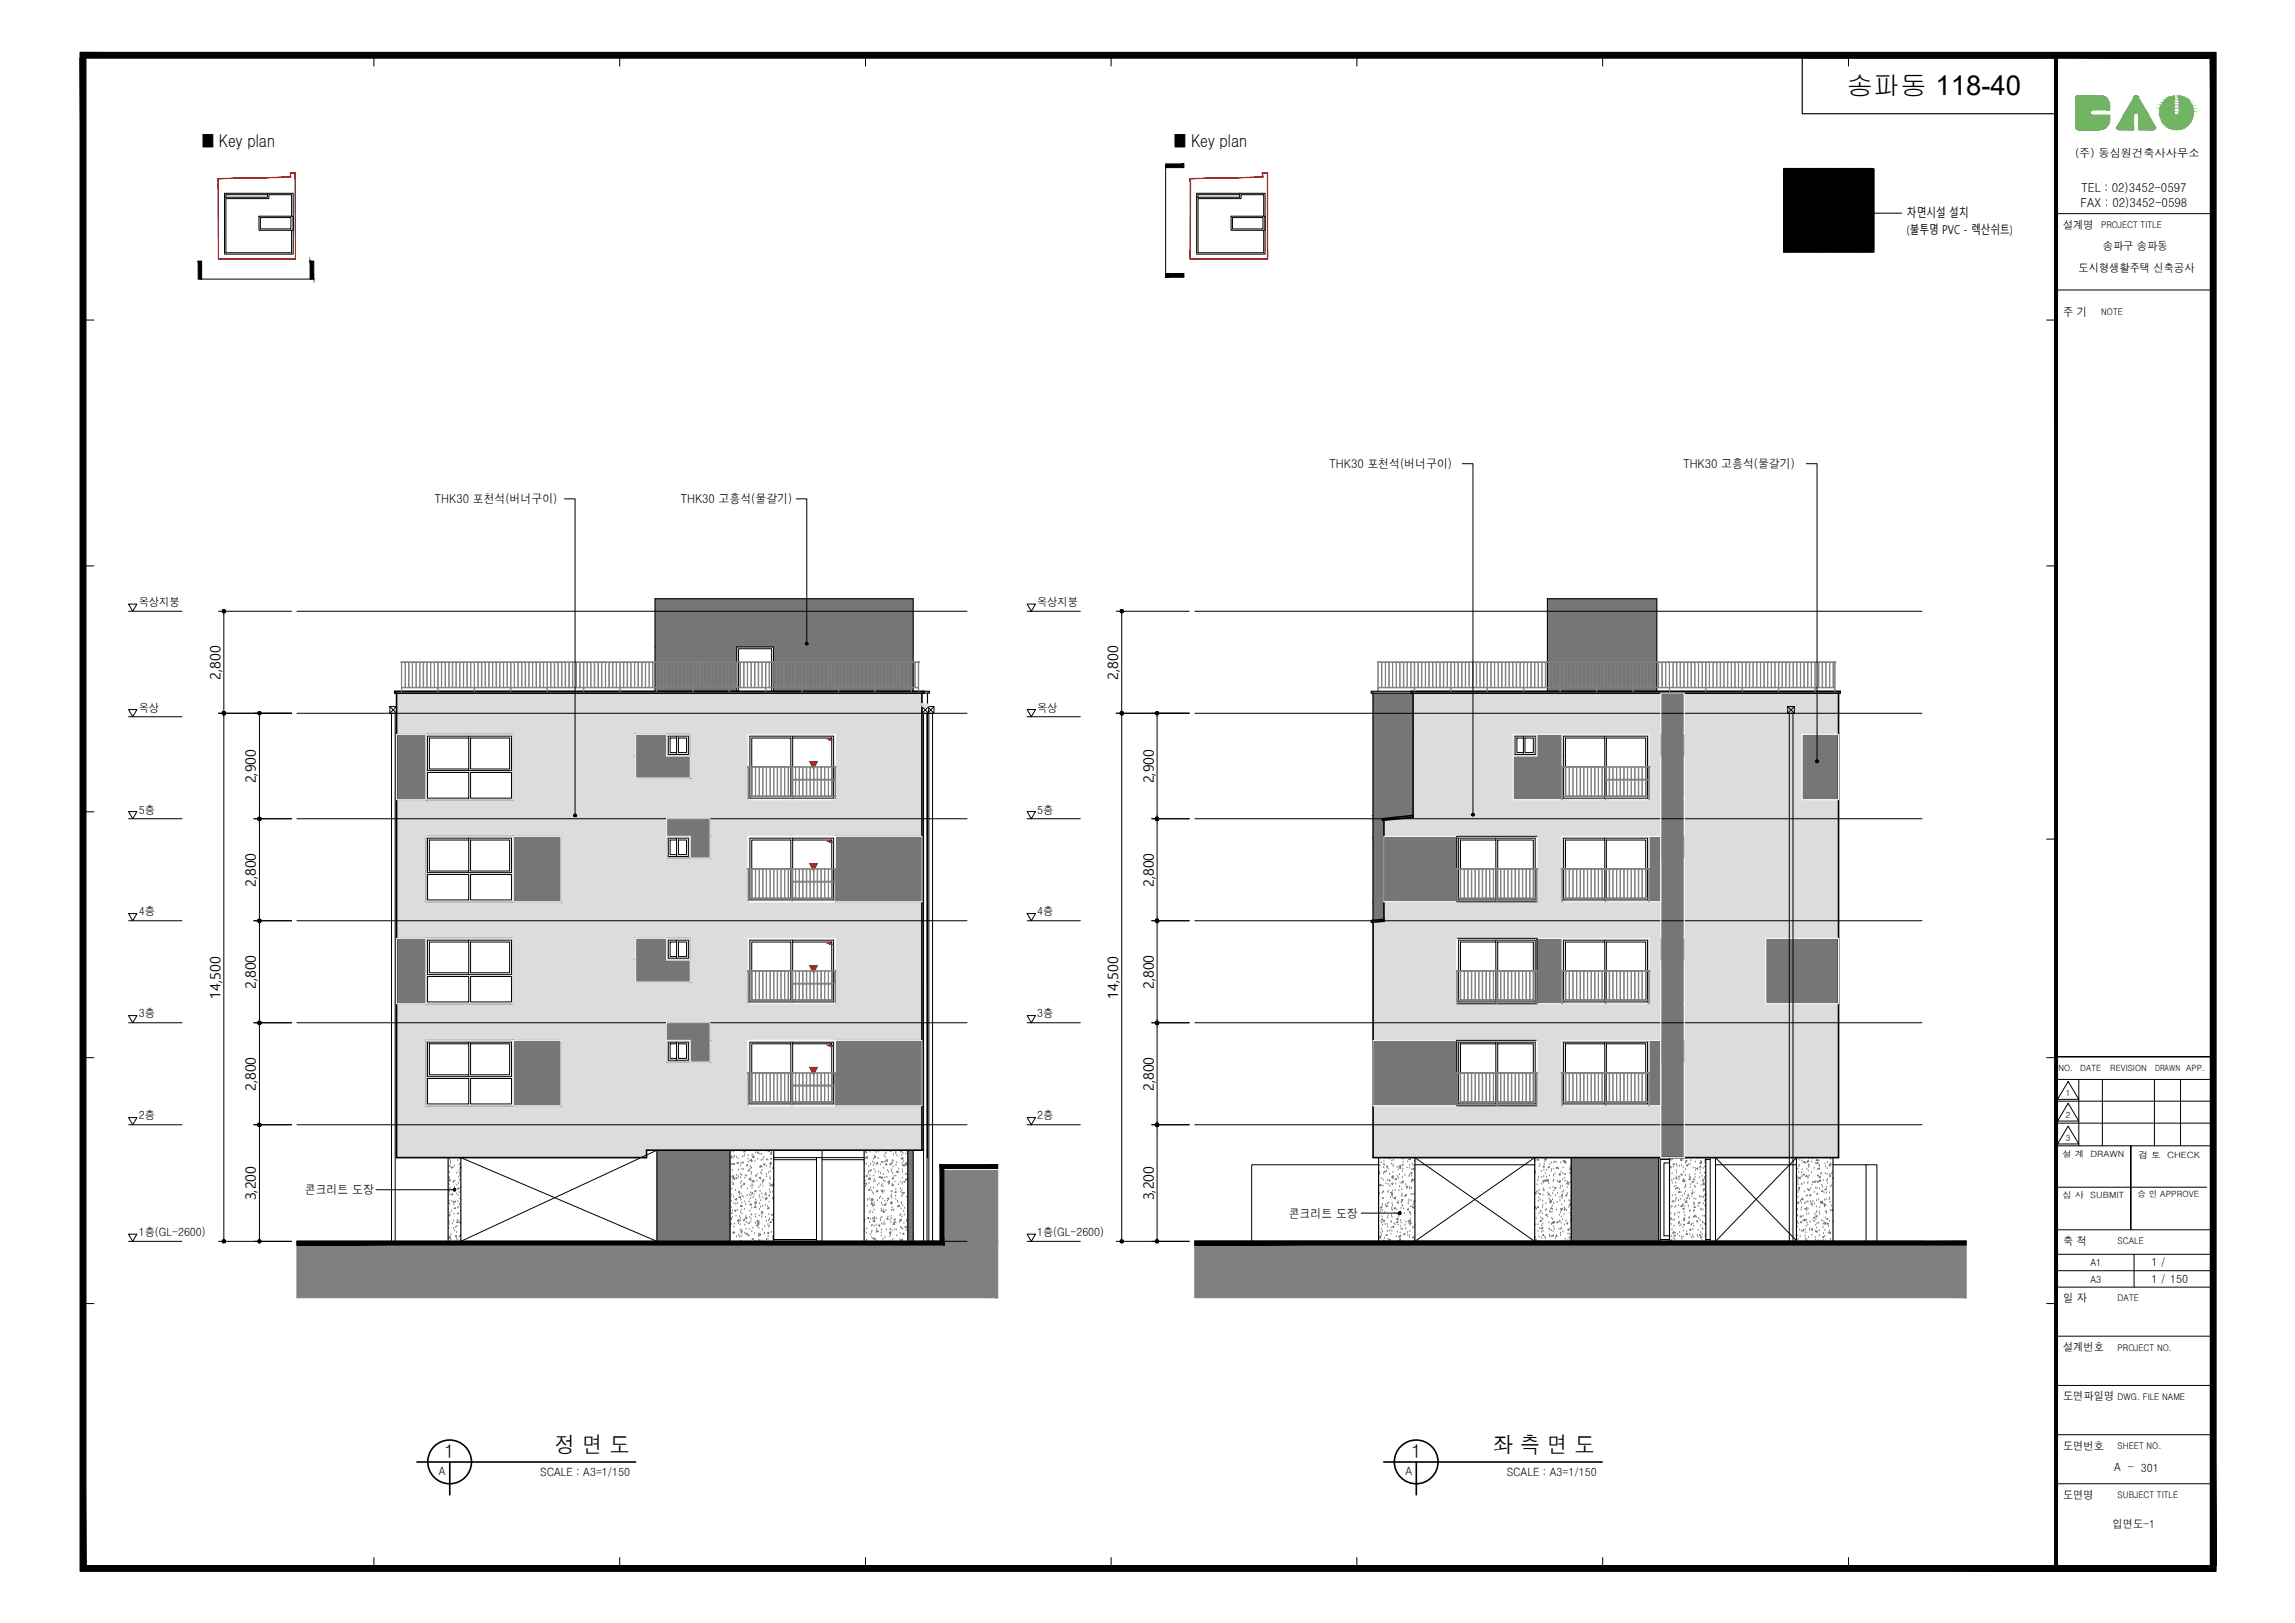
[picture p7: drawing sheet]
<svg xmlns="http://www.w3.org/2000/svg" width="420mm" height="297mm" viewBox="0 0 420 297" stroke-linecap="round" stroke-linejoin="round" font-family="sans-serif">
<defs><g id="words">
<text font-size="4.9" x="338" y="17.4">송파동 118-40</text>
<g font-size="4.2">
<text x="101.6" y="266">정 면 도</text>
<text x="273.3" y="266">좌 측 면 도</text>
</g>
<g font-size="3.5">
<text x="81.4" y="266.8">1</text>
<text x="258.4" y="266.8">1</text>
</g>
<g font-size="3.2">
<text x="37" y="26.9">■ Key plan</text>
<text x="214.9" y="26.9">■ Key plan</text>
</g>
<g font-size="2.6">
<text x="40.4" y="124.4" transform="rotate(-90 40.4 124.4)">2,800</text>
<text x="204.7" y="124.4" transform="rotate(-90 204.7 124.4)">2,800</text>
<text x="46.9" y="143.4" transform="rotate(-90 46.9 143.4)">2,900</text>
<text x="211.2" y="143.4" transform="rotate(-90 211.2 143.4)">2,900</text>
<text x="46.9" y="162.4" transform="rotate(-90 46.9 162.4)">2,800</text>
<text x="211.2" y="162.4" transform="rotate(-90 211.2 162.4)">2,800</text>
<text x="40.4" y="182.8" transform="rotate(-90 40.4 182.8)">14,500</text>
<text x="46.9" y="181" transform="rotate(-90 46.9 181)">2,800</text>
<text x="204.7" y="182.8" transform="rotate(-90 204.7 182.8)">14,500</text>
<text x="211.2" y="181" transform="rotate(-90 211.2 181)">2,800</text>
<text x="46.9" y="199.7" transform="rotate(-90 46.9 199.7)">2,800</text>
<text x="211.2" y="199.7" transform="rotate(-90 211.2 199.7)">2,800</text>
<text x="46.9" y="219.7" transform="rotate(-90 46.9 219.7)">3,200</text>
<text x="211.2" y="219.7" transform="rotate(-90 211.2 219.7)">3,200</text>
</g>
<g font-size="2.2">
<text x="381" y="35.1">TEL : 02)3452-0597</text>
<text x="349.1" y="39.7">차면시설 설치</text>
<text x="380.9" y="37.9">FAX : 02)3452-0598</text>
<text x="349.1" y="42.9">(불투명 PVC - 렉산쉬트)</text>
<text x="243.4" y="85.7">THK30 포천석(버너구이)</text>
<text x="308.2" y="85.7">THK30 고흥석(물갈기)</text>
<text x="79.6" y="92.1">THK30 포천석(버너구이)</text>
<text x="124.6" y="92.1">THK30 고흥석(물갈기)</text>
<text x="55.8" y="218.6">콘크리트 도장</text>
<text x="235.9" y="222.8">콘크리트 도장</text>
</g>
<g font-size="2.1">
<text x="379.9" y="28.6">(주) 동심원건축사사무소</text>
<text x="377.7" y="41.9">설계명</text>
<text x="385" y="45.8">송파구 송파동</text>
<text x="380.5" y="49.9">도시형생활주택 신축공사</text>
<text x="377.7" y="57.9">주 기</text>
<text x="25.4" y="110.9">옥상지붕</text>
<text x="189.9" y="110.9">옥상지붕</text>
<text x="25.4" y="130.2">옥상</text>
<text x="189.9" y="130.2">옥상</text>
<text x="25.4" y="148.9">5층</text>
<text x="189.9" y="148.9">5층</text>
<text x="25.4" y="167.5">4층</text>
<text x="189.9" y="167.5">4층</text>
<text x="25.4" y="186.2">3층</text>
<text x="189.9" y="186.2">3층</text>
<text x="25.4" y="204.9">2층</text>
<text x="189.9" y="204.9">2층</text>
<text x="25.4" y="226.2">1층(GL-2600)</text>
<text x="189.9" y="226.2">1층(GL-2600)</text>
<text x="377.7" y="227.8">축 척</text>
<text x="393.9" y="231.8">1 /</text>
<text x="377.7" y="238.3">일 자</text>
<text x="393.9" y="234.8">1 / 150</text>
<text x="377.7" y="247.3">설계번호</text>
<text x="377.7" y="256.3">도면파일명</text>
<text x="80.3" y="269.9">A</text>
<text x="257.3" y="269.9">A</text>
<text x="377.7" y="265.3">도면번호</text>
<text x="387.1" y="269.3">A - 301</text>
<text x="98.9" y="270.1">SCALE : A3=1/150</text>
<text x="275.8" y="270.1">SCALE : A3=1/150</text>
<text x="377.7" y="274.3">도면명</text>
<text x="386.8" y="279.6">입면도-1</text>
</g>
<g font-size="1.8">
<text x="382.7" y="231.7">A1</text>
<text x="382.7" y="234.7">A3</text>
</g>
<g font-size="1.7">
<text x="384.7" y="41.7">PROJECT TITLE</text>
<text x="384.7" y="57.7">NOTE</text>
<text x="387.7" y="227.7">SCALE</text>
<text x="387.7" y="238.2">DATE</text>
<text x="387.7" y="247.2">PROJECT NO.</text>
<text x="387.7" y="256.1">DWG. FILE NAME</text>
<text x="387.7" y="265.2">SHEET NO.</text>
<text x="387.7" y="274.2">SUBJECT TITLE</text>
</g>
<g font-size="1.6">
<text x="376.9" y="196">NO.</text>
<text x="380.8" y="196">DATE</text>
<text x="386.3" y="196">REVISION</text>
<text x="394.5" y="196">DRAWN APP.</text>
<text x="378.2" y="200.6">1</text>
<text x="378.2" y="204.7">2</text>
<text x="378.2" y="208.8">3</text>
<text x="377.6" y="211.8">설 계</text>
<text x="382.7" y="211.8">DRAWN</text>
<text x="391.5" y="211.9">검 토</text>
<text x="396.8" y="211.9">CHECK</text>
<text x="377.6" y="219.2">심 사</text>
<text x="382.7" y="219.2">SUBMIT</text>
<text x="391.3" y="219.1">승 인 APPROVE</text>
</g>
</g></defs>
<!-- layer: A-SOL251 -->
<g fill="none" stroke="#767676" stroke-width=".18">
<path d="M82.1 219.1h.1M82.2 217.9h.1M82.2 216.8h.1M82.3 215.7h.1M82.3 218.2h.1M82.3 211.2h.1M82.3 215.5h.1M82.3 219.8h.1M82.3 214.6h.1M82.3 213.4h.1M82.3 218.7h.1M82.4 212.3h.1"/>
<path d="M82.4 217.5h.1M82.4 213.5h.1M82.4 217.7h.1M82.4 215.9l-.2 .2h.2v-.2M82.4 211.2h.1M82.5 212.9h.1M82.5 212.6h.1M82.6 211.4h.1M82.6 213.7l.2-.1v.2zM82.7 218.6l.1-.1 .1 .2zM82.7 219.9h.1M82.9 213.7h.1"/>
<path d="M82.9 216.4h.1M83 219.9h.2l-.1 .2zM83.1 211.9h.1M83.1 216.2h.1M83.1 211.2h.1M83.2 213.4h.1M83.2 217.4h.1M83.3 216.1h.1M83.4 211.2h.1M83.4 220h.1M83.4 211.2l.3-.1-.1 .2zM83.6 218.5h.1"/>
<path d="M83.6 214.7h.1M83.7 216.9h.1M83.8 217.5l.2-.1-.1 .2zM83.8 219.9h.1M83.8 212.4h.1M83.9 218.8h.1M83.9 211v.2h-.2zM83.9 217.7h.1M83.9 216.6h.1M84 215.5h.1M84 214.3h.1M84.1 213.2h.1"/>
<path d="M84.1 218.3h.1M84.1 212.1h.1M84.1 216h.1M84.2 210.9h.1M84.2 214.8h.1M84.2 215.2h.1M84.2 219.4h.1M84.2 211.4v.4l-.3-.1zM84.2 210.8h.1M84.3 213h.1M84.4 217.4h.1M84.4 213.7l-.1-.1-.1 .2h.2"/>
<path d="M133.6 211.9l.3-.3v.3zM133.7 217.5h.1M133.7 213.3h.1M133.7 213.2h.1M133.8 219.2h.1M133.8 215.5h.1M133.9 219.9h.1M133.9 218.7h.1M133.9 213.1h.1M133.9 210.4l.1 .2h-.2zM134 217.6h.1M134 216.5h.1"/>
<path d="M134.1 215.3h.1M134.1 214.2h.1M134.1 215.7l.3-.2v.3zM134.1 215.3l.2-.1v.2zM134.2 213.1h.1M134.2 212h.1M134.2 216.9h.1M134.2 210.8h.1M134.3 209.7h.1M134.3 216.7h.1M134.3 219.1h.1M134.3 215.5h.1"/>
<path d="M134.4 211.6h.1M134.4 211.7h.1M134.4 216h.1M134.4 212.9l.1 .2h-.3zM134.5 210.6h.1M134.5 209.4h.1M134.6 219.6l.2-.3 .1 .3zM134.7 217.9h.1M134.7 215.7l.2-.2v.2zM134.8 211.8h.1M134.9 215.1h.1M134.9 212.8h.3l-.1 .2z"/>
<path d="M135.1 209.9h.1M135.1 212.1h.1M135.2 215.4h.1M135.2 214.2h.1M135.3 219.1l.3-.1-.1 .2zM135.3 209.3h.1M135.3 218l.1 .3-.2-.1zM135.4 218.7h.1M135.6 216.6h.1M135.6 213.4h.1M135.6 210.6h.1M135.6 214.9h.1"/>
<path d="M135.6 219.2h.1M135.6 215.6h.1M135.6 219.6h.1M135.7 218.5h.1M135.7 212.9h.1M135.7 217.2h.1M135.7 217.4h.1M135.7 210.4h.1M135.8 216.2h.1M135.8 210.4l.2-.1-.1 .2zM135.8 215.1h.1M135.8 214h.1"/>
<path d="M135.9 212.9h.1M135.9 218.9h.1M135.9 211.7h.1M136 210.6h.1M136 209.5h.1M136 216.9h.1M136.1 214.1h.1M136.1 219.1h.1M136.1 212.8h.1M136.1 216.6h.3l-.1 .2zM136.2 211.7h.1M136.4 211.4h.1"/>
<path d="M136.4 215.6h.1M136.4 219.9h.1M136.4 210.6v.2h-.2zM136.4 215.2h.1M136.7 215.2h.1M136.8 218.8h.1M136.8 217.6h.1M136.8 213.1l.1 .2h-.2zM136.9 210h.1M136.9 212.7h.1M136.9 212.1h.1M136.9 214.2l.3-.1-.1 .2z"/>
<path d="M137 211.5h.1M137.1 215.9l.2-.2v.2zM137.2 220h.1M137.2 218.7h.1M137.3 212.4l.2-.2 .1 .3zM137.3 213.9h.1M137.4 219.4h.1M137.4 213.5h.1M137.4 218.3h.1M137.4 215.7h.1M137.5 217.2h.1M137.5 216h.1"/>
<path d="M137.5 218.8h.1M137.5 214.9h.1M137.5 210.3h.1M137.5 214.6h.1M137.6 213.8h.1M137.6 212.6h.1M137.7 211.5h.1M137.7 217.5h.1M137.7 212.5h.1M137.7 216.8h.1M137.7 210.4h.1M137.7 216.3h.1"/>
<path d="M137.7 216.3l.3-.3v.3zM137.8 209.3h.1M137.8 218.3v.2l-.2-.1zM137.8 211.7h.2l-.1 .2zM137.8 211.4h.1M137.8 217h.1M137.9 210.2h.1M137.9 219.2h.1M138 218.7h.1M138 211.8h.1M138.1 218l.3-.1-.1 .2zM138.2 212.5h.1"/>
<path d="M138.3 211h.1M138.3 215.3h.1M138.3 219.6h.1M138.4 219.9l.1 .3h-.3zM138.5 215.3h.1M138.6 216.2h.1M138.6 215h.1M138.6 209.3l.3-.1-.1 .2zM138.7 210h.1M138.7 212.2h.1M138.8 210.8v.2h-.2zM138.9 217.3h.1"/>
<path d="M139 218.8h.1M139 215.5h.2l-.1 .2zM139.1 219.1h.1M139.1 211.2h.1M139.1 218h.1M139.1 213.6h.1M139.2 216.9h.1M139.2 215.8h.1M139.3 214.7h.1M139.3 219.7h.1M139.3 213.6h-.2l.2-.3v.3M139.3 213.5h.1"/>
<path d="M139.4 212.4h.1M139.4 211.3h.1M139.4 210.1h.1M139.4 214.8h.1M139.5 213.6h.1M139.5 214.2h.1M139.5 218.5h.1M139.5 210h.1M139.6 216.1l.1-.2 .1 .2zM139.6 216.5h.1M139.7 217.1h.1M139.7 212.2h.1"/>
<path d="M139.7 219.3h.1M139.8 213.1l.2-.1v.2zM139.8 216h.1M139.8 211.8h.1M140 209.9h.1M140 218.6l.2-.1 .1 .2zM140.1 219.6h.1M140.2 218.4h.1M140.2 219.4l.2-.1-.1 .2zM140.3 215.4h.1M140.3 215h.1M140.3 219.3h.1"/>
<path d="M140.3 213.5h.1M140.3 210.7h.1M140.4 212.3h.1M140.5 210.1h.1M140.5 212.3h.1M140.6 210.6h.2v.2zM140.7 214.7h.1M140.8 218.9h.1M140.9 217.8h.1M140.9 216.6h.1M141 215.5h.1M141 213.6h.1"/>
<path d="M141 216.9l.2-.1-.1 .2zM141 214.4h.1M141 218.3h.1M141 215.8h.1M141.1 213.3h.1M141.1 217h.1M141.1 212.2h.1M141.1 211h.1M141.1 212.7l.1 .3h-.3zM141.2 209.9h.1M141.2 212.2h.1M141.2 211l.1 .2h-.2z"/>
<path d="M141.3 210.9h.1M141.4 219.4h.1M141.4 217.2h.1M141.5 209.6h.1M141.5 213.9h.1M141.5 218.2h.1M141.5 219.4h.1M141.6 213.3h.1M141.6 211.9h.1M141.6 216.1h.1M141.6 216.6v.3h-.2zM141.6 213.6l-.1 .2h.1"/>
<path d="M158.2 216.6h.1M158.2 212.5v.2M158.2 210.3h.1l-.1 .2M158.2 215.5h.1M158.3 214.3h.1M158.3 209.9h.1M158.3 213.2h.1M158.4 212.1h.1M158.4 210.9h.1M158.4 216.1h.1M158.5 209.8h.1M158.5 216.6h.2l-.1 .2z"/>
<path d="M158.5 217.2h.1M158.5 211.9l.3-.2v.3zM158.5 215.3l.2-.2 .1 .2zM158.6 210.9h.1M158.6 213h.1M158.7 211.1h.1M158.8 219.6h.1M158.9 219.7h.1M159 214.7h.1M159 213.5h.1M159 214.4h.1M159.1 216.6h.1"/>
<path d="M159.2 217.6v.2h-.2zM159.2 219.4h.1M159.2 215.5l.1 .3h-.3zM159.3 210.8h.1M159.3 215.1h.1M159.3 214.2l.2-.1-.1 .2zM159.4 215.8h.1M159.4 213.1h.1M159.4 217.4h.1M159.5 217.9h.1M159.6 209.7h.1M159.7 219.5h.1"/>
<path d="M159.7 219.4v.3h-.3zM159.7 218.3h.1M159.7 212.7h.1M159.9 219.7h.1M159.9 218.6h.1M159.9 213.3h.1M159.9 217.5h.1M159.9 212.1h.1M160 215.2h.1M160 216.3h.1M160 209.6h.1M160 214.1h.1"/>
<path d="M160.1 212.9h.1M160.1 211.6h.1M160.1 215.9h.1M160.1 211.8h.1M160.1 211.7h.2v.2zM160.1 210.7h.1M160.2 209.5h.1M160.2 216.2h.1M160.2 210.2v.2h-.2zM160.3 214.5h.1M160.4 210.9h.1M160.4 213.1h.1"/>
<path d="M160.4 218l.3-.1-.1 .2zM160.6 218.1h.1M160.7 216.9h.1M160.7 219.7h.1M160.7 212.9h-.2l.2-.2v.3M160.8 212h.1M160.8 210.8h.1M160.9 214.5h.1M160.9 216.6h.1M160.9 209.3l.3-.1-.1 .2zM161 215.5l.1-.2 .1 .2zM161 219.3h.1"/>
<path d="M161 209.2h.1M161.2 213.2h.1M161.2 210.5h.1M161.2 214.8h.1M161.2 219.1h.1M161.3 215.5h.2v.2zM161.3 218h.1M161.3 217.1h.1M161.4 212.8h.1M161.4 218l.2-.2v.2zM161.5 216.8h.1M161.5 215.6h.1"/>
<path d="M161.5 212.8h.1M161.6 219.4h.1M161.6 218.3h.1M161.7 217.2h.1M161.7 210.7h.1M161.7 216.1h.1M161.7 209.5h.1M161.8 215h.1M161.8 209.7h.1M161.8 213.8h.1M161.8 211.6h.1M161.8 212.7h.1"/>
<path d="M161.9 210.4h.1M161.9 218h.1M161.9 209.3h.1M162 216.3h.1M162 215.5h.1M162 219.8h.1M162.1 211.9h.1M162.1 211.2h.1M162.1 213.1l.2-.1v.2zM162.2 211h.1M162.3 213.2h.1M162.4 215.5h.1"/>
<path d="M162.4 212.2v.3h-.3zM162.4 214.2h.1M162.5 219.8h.1M162.5 219.4l.2-.1-.1 .2zM162.6 209.4h.1M162.6 216.4l.3-.3v.3zM162.6 210.4v.2h-.2zM162.6 214.5h.1M162.7 216.7h.1M162.8 216.6h.1M162.9 209.3h.1M162.9 210.5h.1"/>
<path d="M162.9 210.6h.3l-.1 .2zM163.1 212.9l-.2 .2h.2M163.1 213v.2M163.1 219h.1M163.2 218.1h.1M163.2 210.2h.1M163.2 214.4h.1M163.2 218.7h.1M163.3 219.2h.1M163.3 214.1h.1M163.3 218.1h.1M163.3 212.9h.1"/>
<path d="M163.3 212.8h.1M163.3 212.4h.1M163.3 216.7h.1M163.3 216.9l.2-.1v.2zM163.4 217h.1M163.4 215.8h.1M163.4 214.7h.1M163.5 213.6h.1M163.5 212.5h.1M163.5 215.5l.1 .2h-.2zM163.6 211.4h.1M163.6 209.7h.1"/>
<path d="M163.6 210.2h.1M163.7 215.3h.1M163.8 216.4h.1M164 218.9h.1M164 217.7h.1M164 211.1h.1M164 210.9h.1M164 215.2h.1M164 219.5h.1M164 218v.3l-.1-.1zM164 213.3h.1M164.1 214.4h.3l-.1 .2z"/>
<path d="M164.2 212.8h.1M164.2 211.6h.1M164.3 219.9h.1M164.5 214.6h.1M164.5 216.8h.1M164.5 213.9h.1M164.7 209.4h.1M164.8 217.6h.1M164.9 216.4h.1M164.9 218.2h.1M165 212l.2-.1-.1 .2zM165.1 219h.1"/>
<path d="M165.1 211.4h.1M165.1 210.6v.2h-.2zM165.1 217.9h.1M165.1 210.2h.1M165.1 216.7h.1M165.1 212.9h.1M165.1 218.4h.1M165.2 215.6h.1M165.2 209.8h.1M165.2 214.1h.1M165.2 213.3h.1M165.2 214.5h.1"/>
<path d="M165.3 212.2h.1M165.3 218.7h.1M165.3 209.2h.3M165.3 211.1h.1M165.3 212.1h.1M165.3 216.4h.1M165.3 218.3l.3-.1-.1 .2zM165.4 210h.1M165.4 209.8h.1M165.4 212.6h.1M165.5 213.1l-.1 .2 .2 .1-.1-.2M165.6 216.4h.1"/>
<path d="M165.7 216.2h.1M165.8 215h.1M165.8 209.5h.2l-.1 .2zM165.8 211.2h.1M165.8 215.9l.2-.2v.2zM165.9 213.3h.1M165.9 210.1h.1M166 210.6h.1M166 214.9h.1M166 219.1h.1M166 212.8v.3l-.3-.1zM166.1 219.9h.1"/>
<path d="M166.2 217.4h.1M166.2 216.9h.1M166.2 215.8h.1M252.4 219.4h.1M252.4 218.4l.1-.1v.2h-.1M252.4 210.6v.1M252.6 214.6h.1M252.6 216.9l.2-.1-.1 .2zM252.6 213.3h.1M252.6 214.8h.1M252.6 217h.1M252.9 212.8h.1"/>
<path d="M252.9 217.1h.1M252.9 215.7h.1M253.1 218.4h.1M253.1 219.4h.1M253.2 218.2h.1M253.2 217.1h.1M253.2 216h.1M253.2 219.4h.1M253.2 213.1h.1M253.3 214.8h.1M253.3 218.1h.1M253.3 213.7h.1"/>
<path d="M253.3 211l.2-.2v.3zM253.4 212.6h.1M253.4 214.4h.2l-.1 .1zM253.4 211.4h.1M253.4 213.2h.1M253.5 212h.1M253.7 216.6h.1M253.8 214.4h.1M253.9 211.4h.1M254 213.6h.1M254 213.4v.2h-.2zM254 211.7h.1"/>
<path d="M254 216h.1M254.1 218h.1M254.1 214h.1M254.1 218.3h.1M254.2 216.8h.1M254.2 212l.2-.1v.2zM254.3 211.6l.3-.2v.3zM254.3 211.9h.1M254.4 210.7h.1M254.4 214.9h.1M254.4 215.9l.1 .2h-.2zM254.5 217.1h.1"/>
<path d="M254.6 219.2h.1M254.6 218.3l.2-.1v.2zM254.7 213h.1M254.8 215.5l.2-.3 .1 .3zM254.8 212.5h.1M254.8 216.7h.1M254.8 218.4h.1M254.9 219.1h.1M254.9 216.9h.1M254.9 218h.1M254.9 218.7h-.1l.1-.2 .1 .2M255 215.7h.1"/>
<path d="M255 214.6h.1M255 216.6h.1M255.1 213.5h.1M255.1 215.4h.1M255.1 213.2h.1M255.1 212.3h.1M255.1 211.2h.1M255.2 219.4l.3-.3v.3zM255.2 210.6h.1M255.4 215.8l.3-.1-.1 .2zM255.4 217.8h.1M255.5 216.7h.1"/>
<path d="M255.6 211.7h.1M255.7 211.5h.1M255.8 213.6h.1M255.9 215.3h.1M255.9 219.9h.1M255.9 211.1l.1 .2-.2-.1zM256 214.1h.1M256 211.4h.1M256 215.7h.1M256.1 213.6h.1M256.1 217.9h.1M256.2 215h.1"/>
<path d="M256.2 217.2h.1M256.2 213.3h.3l-.1 .2zM256.3 216.5h.1M256.4 213.6l.1 .2h-.3zM256.5 220h.1M256.6 218.9h.1M256.6 219.6l.2-.1v.2zM256.6 217.7h.1M256.7 216.6h.1M256.7 218.9h.1M256.7 218.5h.1M256.7 215.5h.1"/>
<path d="M256.8 214.4h.1M256.8 213.3h.1M256.8 212.1h.1M256.8 216.4h.1M256.8 214h.1M256.9 211h.1M256.9 212.8h.1M256.9 213.3h.1M256.9 216.1v.3h-.2zM257 210.9l.3-.1-.1 .2zM257.2 215.2h.1M257.3 216.8h.1"/>
<path d="M257.3 218.7l.1 .2h-.2zM257.4 217.2l.2-.1v.2zM257.5 218.8h.1M257.5 211.5h.1M257.6 217.5h.1M257.6 213.7h.1M257.7 212.7h.1M257.8 211.4h.1M257.9 219.9h.1M257.9 212.2l.3-.3v.3zM257.9 215.3h.1M257.9 219.6h.1"/>
<path d="M258 211.1h.1M258 215.1h.1M258.1 217.2h.1M258.1 217.6h.1M258.1 213.8h.1M258.1 213.3h.1M258.2 214.7l.3-.1-.1 .2zM258.3 218.6h.1M258.3 219.7h.1M258.4 217.5h.1M258.4 211.3v.2l-.2-.1zM258.4 216.4h.1"/>
<path d="M258.4 215.3h.1M258.4 216.2h.1M258.5 214.1h.1M258.5 218.6h.1M258.5 213h.1M258.6 211.9h.1M258.6 210.7h.1M258.6 211.3h.1M258.6 215.8l.1 .3h-.3zM258.7 213.3h.1M258.8 211.8h.1M258.8 216.1h.1"/>
<path d="M258.8 218.6h.1M258.8 213.8l.1 .2h-.2zM259 212.5h.1M259 219.7l-.2 .2h.2M281 213.3h.1M281.1 212.2h.1M281.1 214.4h.1M281.1 212.5h.1M281.1 211.1h.1M281.1 214.7h.1M281.2 218.3v.2h-.2zM281.3 218.1h.1"/>
<path d="M281.4 216.9h.1M281.4 212.2h.2v.2zM281.5 216.1h.1M281.6 211.9h.1M281.6 218.3h.1M281.6 210.7h.1M281.6 211.3h.1M281.6 215.5h.1M281.6 219.8h.1M281.7 210.8h.1M281.7 219.2h.1M281.8 213.5h.1"/>
<path d="M281.8 217.8h.1M281.8 218.5l.2-.1-.1 .2zM281.9 213.1h.1M282 219.6h.1M282 211l.2-.2v.3zM282.2 214.4h.1M282.2 216.7h.1M282.3 215.5h.1M282.4 211.3h.1M282.4 219.9h.1M282.4 210.6h.1M282.4 212h.1"/>
<path d="M282.4 216.3h.1M282.5 218.7h.1M282.5 213.6l.2-.2v.2zM282.5 217.6h.1M282.6 216.5h.1M282.6 216.1l.2-.1-.1 .2zM282.6 215.3h.1M282.6 217.9h.1M282.7 214.2h.1M282.7 217.9h.1M282.7 213.1h.1M282.7 211.9h.1"/>
<path d="M282.8 210.8h.1M282.8 211.8h.1M282.8 212.6h.1M282.9 214.8h.1M283 212l.1 .3-.3-.1zM283.1 215.4h.1M283.1 215.9l.1 .2h-.2zM283.2 214.2h.1M283.2 216.1l.3-.3v.3zM283.3 216.1h.1M283.4 218.3h.1M283.4 213.6l.2-.1v.2z"/>
<path d="M283.5 210.9h.1M283.5 216.6h.1M283.6 219.5h.1M283.6 218.5v.2h-.2zM283.6 210.9h.1M283.6 215.2h.1M283.8 213.2h.1M283.8 217.5h.1M283.8 219.9l.2-.1-.1 .2zM283.8 219.7h.1M283.9 219h.1M284 214.4h.1"/>
<path d="M284 220l-.1-.3-.2 .2 .3 .1M284 214.1h.1M284.1 212.8h.1M284.2 219.6h.1M284.2 211.4h.1M284.2 211.1h.3l-.1 .2zM284.3 218.5h.1M284.3 217.3h.1M284.4 216.2h.1M284.4 215.1h.1M284.4 213.9h.1M284.4 215.3h.1"/>
<path d="M284.4 211.7h.1M284.4 216h.1M284.4 211.2l.2-.1v.2zM284.5 212.8h.1M284.5 218h.1M284.5 211.7h.1M284.6 210.6h.1M284.6 217.4l.3-.1-.1 .2zM284.6 212.7h.1M284.7 214.9h.1M284.7 218.8h.1M284.8 217.6h.1"/>
<path d="M284.9 212.7h.1M284.9 211.5h.1M285.1 213.6v.2h-.2zM285.1 216.2h.1M285.2 218.4h.1M285.3 213.9h.1M285.3 211h.1M285.4 215l.3-.1-.1 .2zM285.5 216.1l.1 .3h-.2zM285.6 219.7h.1M285.6 210.6h.1M285.6 214.9h.1"/>
<path d="M285.6 219.1h.1M285.6 217.5h.1M285.7 216.3h.1M285.7 217.2h.1M285.8 212.8h.1M285.8 211.4h.1M285.8 214.5h.1M286 219.4h.1M286 218.2h.1M286 218.7h.1M286 218.7v.2h-.1zM286 217.1h.1"/>
<path d="M286 211.4h.1M286.1 216h.1M286.1 214.8h.1M286.2 213.7h.1M286.2 212.6h.1M286.2 212.5h.1M286.3 211.5h.1M286.3 218h.1M286.3 212.5l.2-.1-.1 .2zM286.4 215.6h.1M286.4 219.9h.1M286.4 212.8l.2-.3 .1 .3z"/>
<path d="M286.4 211.3h.1M286.5 212.8h.1M286.5 216.2h.1M286.5 215h.1M286.6 215h.1M286.6 218.8l.3-.1-.1 .2zM286.8 216.6l.3-.2v.3zM286.9 217.3h.1M286.9 216.3h.1M287 218.5h.1M287 211.3l-.1 .1 .2 .1v-.2M287.1 211.2h.1"/>
<path d="M287.1 211.1h.1M287.3 219.7h.1M287.4 214.8h.1M287.4 219.8h.1M287.4 213.6h.1M287.5 213.8l.1 .2h-.2zM287.6 214.5h.1M287.6 218.8h.1M287.6 214.6h.1M287.7 216.3l-.3 .1h.3M305.7 215.3h.1M305.7 213.6l.2-.1v.2z"/>
<path d="M305.8 212.4h.1M305.9 210.5l.1 .1v-.1M305.9 212.2h.1M306.1 216.1h.1M306.1 214.8h.1M306.1 219.9l.2-.1v.2zM306.2 218.8h.1M306.2 212.2h.1M306.2 216.5h.1M306.3 213.6h.1M306.3 213.1l.2-.1v.2zM306.4 215.8h.1"/>
<path d="M306.5 217.2h.1M306.5 211.1h.3l-.1 .2zM306.7 219.9h.1M306.7 211.1h.1M306.7 218.8h.1M306.7 217.7h.1M306.8 216.5h.1M306.8 215.4h.1M306.8 219.6h.1M306.8 217.1h.1M306.9 214.3h.1M306.9 219.3h.1"/>
<path d="M306.9 213.1h.1M306.9 217.4l.3-.1-.1 .2zM307 212h.1M307 214.7h.1M307 215.5v.2h-.2zM307 210.9h.1M307 213.5h.1M307 211.9h.1M307.3 211.1h.1M307.3 215.4h.1M307.3 219.7h.1M307.4 215.9h.1"/>
<path d="M307.4 217.7h.1M307.4 218l.1 .3h-.2zM307.5 213.4h.1M307.5 215.4h.1M307.7 219.5h.1M307.7 218.3h.1M307.7 212.3h.1M307.7 215l.3-.1-.1 .2zM307.8 213.3h.1M307.9 212.2h.1M307.9 212v.4l-.3-.1zM308 218.9h.1"/>
<path d="M308.1 216.2h.1M308.1 213.7h.1M308.1 211.9h.1M308.2 215.9h.1M308.3 214.5h.1M308.3 215.9l.1 .3h-.3zM308.4 219.7h.1M308.4 218.6h.1M308.4 217.4h.1M308.4 210.6l.1 .2h-.2zM308.5 216.3h.1M308.5 215.2h.1"/>
<path d="M308.6 214.1h.1M308.6 218.1h.1M308.6 212.5l.2-.1-.1 .2zM308.6 212.9h.1M308.6 216.9h.1M308.6 217.2h.1M308.7 211.8h.1M308.7 210.7h.1M308.7 219.4h.1M308.7 212h.1M308.7 213.3l.2-.1v.2zM308.8 210.8h.1"/>
<path d="M308.8 219.7v.4l-.3-.1zM308.8 211.9h.1M308.9 219.3h.1M308.9 218.8l.3-.1-.1 .2zM309.2 213.2h.1M309.3 215.5h.1M309.3 210.8h.1M309.3 215.1h.1M309.3 219.4h.1M309.4 215.7v.2h-.2zM309.4 213.1h.1M309.4 217.4h.1"/>
<path d="M309.5 216.8h.1M309.5 215.6h.1M309.5 212.4h.1M309.6 210.7h.1M309.8 219h.1M309.8 216.3l.2-.1-.1 .2zM309.8 218h.1M309.8 218.3l.1 .2h-.2zM310 213.8h.1M310 215.9h.1M310 211.9h.1M310.1 211.6h.1"/>
<path d="M310.1 215.8h.1M310.1 219.4h.1M310.2 218.3h.1M310.2 217.2h.1M310.3 216.1h.1M310.3 214.9h.1M310.3 213.8h.1M310.3 215.5h.1M310.4 212.7h.1M310.4 214.2h.1M310.4 211.5h.1M310.4 217.3h.1"/>
<path d="M310.5 219.5h.1M310.6 213.9l.2-.1v.2zM310.6 212h.1M310.7 211l.2-.2v.3zM310.7 216.6h.1M310.9 210.5h.1M311.1 219h.1M311.1 215.5h.1M311.2 213.6l.1-.2 .1 .2zM311.2 214.2h.1M311.2 219.1h.1M311.3 212.9h.1"/>
<path d="M311.3 214.7h.1M311.4 212.5h.1M311.4 212.8h.1M311.4 217h.1M311.4 211.4l.3-.1-.1 .2zM311.5 212.6v.3h-.3zM311.6 219.1h.1M311.6 215.3h.1M311.8 213.9h.1M311.8 215.9v.2h-.1zM311.8 217.7l.2-.1v.2zM311.8 216h.1"/>
<path d="M311.9 219.2h.1M311.9 218h.1M312 216.9h.1M312 218.9h.1M312 216.4v.4l-.3-.1zM312 215.8h.1M312 217.7h.1M312 214.7h.1M312 219.8h.1M312.1 213.6h.1M312.1 211.2h.1M312.1 215.5h.1"/>
<path d="M312.1 212.4h.1M312.1 212.8h.1M312.2 211.3h.1M312.2 211.6h.1M312.3 217.4h.1M312.3 218.5v.2h-.2zM312.3 219.6h.1M328.9 211.8l.2-.3v.4l-.2-.1M328.9 211.1h.2l-.1 .2-.1-.1M329 216.7h.1M329 211.7h.1M329 216h.1"/>
<path d="M329.1 215.5h.1M329.1 219.1h.1M329.1 214h.1M329.1 218.3h.1M329.2 218h.1M329.2 216.3h.1M329.2 216.9h.1M329.2 210.6h.1M329.2 217.4l.3-.1-.1 .2zM329.3 215.7h.1M329.3 219.9v.3h-.2zM329.3 213.5h.1"/>
<path d="M329.3 214.6h.1M329.3 215.7l.3-.3v.3zM329.4 212.3h.1M329.4 211.1h.1M329.4 211.2h.1M329.4 217.8h.1M329.4 213.3h.1M329.6 211.7h.1M329.6 219.9h.1M329.7 219.5l.3-.2 .1 .3zM329.8 216.7h.1M329.9 214.6h.1"/>
<path d="M329.9 212.5h.1M329.9 215.3h.1M329.9 216.8h.1M329.9 214.1h.1M330.1 215l.2-.1-.1 .2zM330.1 212.7l.2-.2v.3zM330.3 216.5h.1M330.3 218.1h.1M330.5 212.9h.1M330.7 218.9h.1M330.8 215.1v.2h-.2zM330.8 214h.1"/>
<path d="M330.8 220h.1M330.8 212.8h.1M330.9 218.8h.1M330.9 212.5l.2-.1-.1 .2zM330.9 217.7h.1M331 216.6h.1M331 215.5h.1M331 216.4h.1M331 211.4h.1M331 215.6h.1M331 219.9h.1M331 214.3h.1"/>
<path d="M331.1 213.2h.1M331.1 212.1h.1M331.1 213.6h.1M331.1 217.9h.1M331.2 211h.1M331.2 211.1h.1M331.2 215.2h.1M331.2 213.3h.1M331.2 217.6l.1 .2h-.2zM331.3 218.8l.2-.1-.1 .2zM331.5 219.9h.1M331.5 218.8h.1"/>
<path d="M331.6 217.5h.1M331.6 214.7h.1M331.7 212.7h.1M331.7 211.4h.1M331.7 216.9h.1M331.8 212.1h.1M331.8 216.4h.1M331.9 219.9h.1M332.1 216.3l.2-.1-.1 .2zM332.1 213.8h.1M332.1 218.2h.1M332.3 213h.1"/>
<path d="M332.4 217.5h.1M332.4 216.2h.1M332.5 212.4l.2-.3 .1 .3zM332.6 219.7h.1M332.6 211.3h.1M332.6 212.9l.1-.1 .1 .2zM332.6 218.6h.1M332.7 217.5h.1M332.7 216.4h.1M332.7 215.2h.1M332.8 214.1h.1M332.8 218.6h.1"/>
<path d="M332.8 216.5h.1M332.8 213h.1M332.9 211.9h.1M332.9 210.7h.1M332.9 216.2l.3-.2v.3zM332.9 213.9l.2-.1v.2zM333 215.3h.1M333 219.6h.1M333 212.5h.1M333 211.2h.1M333 211h.1M333 213.4h.1"/>
<path d="M333.1 213.3h.1M333.1 217.6h.1M333.2 215.3v.2h-.2zM333.3 216.1h.1M333.3 220h.1M333.3 214.9h.1M333.5 214.7h.1M333.5 216.9h.1M333.7 217.3h.1M333.7 217.8v.2h-.2zM333.7 211.4l.3-.1-.1 .2zM333.8 211.8h.1"/>
<path d="M333.8 216.1h.1M333.9 211.1h.1M333.9 218.3h.1M334.1 219.7h.1M334.1 217.7l.2-.1v.2zM334.1 213h.1M334.2 214.8h.1M334.2 213.6h.1M334.3 219.5h.1M334.3 218.4h.1M334.4 217.3h.1M334.4 216.1h.1"/>
<path d="M334.5 215h.1M334.5 213.9h.1M334.6 211.6h.1M334.6 212.8h.1M334.6 215.9h.1M334.6 216.6h.1M334.6 210.5l-.1 .1h.2v-.1M334.8 211.3h.1M334.9 213.5h.1M334.9 219.6h.1M334.9 218.3h.1M334.9 210.7h.1"/>
<path d="M334.9 215h.1M334.9 219.3h.1M334.9 215.2l.3-.1-.1 .2zM335 213.1l.2-.1v.2zM335.1 213.4h.1M335.1 213h.1M335.1 217.2h.1M335.1 212.2h.1M335.3 214.8h.1M335.3 217h.1M335.4 214.6h.1M335.6 215.5l-.2 .2h.2"/>
<path d="M82 221.3h.1M82.1 220.2h.1M82.1 223.4h.1M82.1 226.6l.3-.3v.3zM82.1 222.4l.3-.1-.1 .2zM82.2 224.8h.1M82.2 223.6h.1M82.2 224.1h.1M82.3 220.4h.1M82.3 226.3h.1M82.4 222h.1M82.6 226h.1"/>
<path d="M82.6 227h.1M82.7 221.7h.1M82.8 223.9h.1M83.1 223.5h.1M83.1 220.5h.1M83.1 224.8h.1M83.1 222.2h.1M83.2 225.2h.1M83.3 221l.1 .2h-.3zM83.4 226.2l.2-.1-.1 .2zM83.4 224.6h.1M83.6 226.7h.1"/>
<path d="M83.6 225.6h.1M83.7 224.5h.1M83.7 223.3h.1M83.7 222.2h.1M83.8 221.1h.1M83.8 227h.1M83.8 223.5v.3h-.2zM83.9 223.5h.1M83.9 222.2h.1M84 220.9h.1M84.1 220.4h.1M84.2 223.7h.1"/>
<path d="M84.2 226.1l.1 .2h-.2zM84.3 223.3h.1M84.3 221.7h.1M84.3 226h.1M84.4 227h.1M84.4 223.7l-.2 .1 .1 .1 .1-.1M133.6 224l.3-.1-.1 .2zM133.7 226.6h.1M133.7 221.8h.1M133.7 226.1h.1M133.7 224.4h.1M133.7 225.5h.1"/>
<path d="M133.8 223.3h.1M133.8 222.1h.1M133.9 221h.1M133.9 222.9v.2h-.2zM134 222.1h.1M134.1 222.8h.1M134.1 221.6h.1M134.3 225.5l.1 .2h-.2zM134.4 220.3h.1M134.4 224.6h.1M134.5 224h.1M134.5 225.7h.1"/>
<path d="M134.5 221.6l.2-.1v.2zM134.7 220.4h.1M134.7 222.6h.1M134.8 226.4h.1M135 221.5h.1M135 220.3h.1M135 223.4l.3-.2v.3zM135.2 223.9h.1M135.2 226.1h.1M135.4 222.7h.1M135.4 226.4h.1M135.5 225.2h.1"/>
<path d="M135.5 224.1h.1M135.6 221.9h.1M135.6 223h.1M135.6 223.5h.1M135.6 227.2l.1-.2v.2M135.6 220.8h.1M135.7 226.3h.1M135.7 221.5h.1M135.7 225.7h.1M135.7 225.4l.2-.1-.1 .2zM135.7 225.1h.1M135.8 220.6v.2h-.2z"/>
<path d="M135.8 220.2h.1M135.8 222.2h.1M136.3 221.3h.1M136.3 223.1v.2h-.2zM136.3 225.7h.1M136.4 224.2h.1M136.5 220.5h.1M136.5 222.9l.2-.1v.2zM136.6 224.9h.1M136.6 222.7h.1M136.6 223.7h.1M136.7 225.7l.1 .2h-.2z"/>
<path d="M136.9 226.1h.1M137 224h.1M137 226.2h.1M137.1 226.2h.1M137.2 225h.1M137.2 223.9h.1M137.2 222.8h.1M137.3 221.6h.1M137.3 220.5h.1M137.3 220.5l.2-.1v.2zM137.5 223.6h.1M137.5 222.4h.1"/>
<path d="M137.5 223.1h.1M137.6 222.3h.1M137.6 221.1h.1M137.6 225.4h.1M137.7 226.8l.2-.1v.2zM137.8 224.8h.1M138.1 225.8h.1M138.2 227.2h.1M138.2 220.8l-.1 .2h.2v-.2M138.3 220.5h.1M138.3 223.9h.1M138.3 222.3h.1"/>
<path d="M138.3 222.7h.1M138.4 221.1h.1M138.6 224l.3-.3v.4l-.3-.1M138.7 223.5h.1M138.7 223.3l.1 .2h-.2zM138.8 224.1h.1M138.8 224.2l-.3 .1 .2 .1 .1-.2M138.9 227.1h.1M138.9 226.3h.1M138.9 225.9h.1M138.9 224.8h.1M139 222.5h.1"/>
<path d="M139 223.7h.1M139 221.4h.1M139.1 220.3h.1M139.1 227.1h.1M139.1 225.8h.1M139.2 225.9v.2h-.2zM139.2 220.9h.1M139.4 221.9l.2-.2-.1 .2zM139.4 222.4h.1M139.5 222.8h.1M139.5 227.1h.1M139.6 220.8h.1"/>
<path d="M139.6 225.1h.1M139.7 222.1h.1M139.9 225.9h.1M140 225.7h.1M140 224.5h.1M140.1 220.6h.1M140.2 222.8h.1M140.3 223.5h.1M140.3 226.9h.1M140.5 220.8h.1M140.5 225.7l.3-.1-.1 .2zM140.6 226.8h.1"/>
<path d="M140.6 224.1h.1M140.6 225.7h.1M140.6 226.3h.1M140.7 224.6h.1M140.7 221v.2h-.2zM140.7 223.4h.1M140.8 222.3h.1M140.8 220h.1M140.8 221.2h.1M140.8 224.4h.1M140.9 223.2h.1M141.1 223.5l.1 .3h-.2z"/>
<path d="M141.2 225.5h.1M141.3 222.4h.1M141.4 223.2l.2-.1-.1 .2zM141.4 222.4h.1M141.4 226.8h.1M141.6 220.5h.1M141.6 224.7h.1M141.6 226.1v.2h-.2zM158.2 225.3v.1M158.2 223.5h.1M158.3 223.3h.1M158.6 226.9h.1"/>
<path d="M158.7 225.7h.1M158.7 224.9h.1M158.7 227.1h.1M158.8 220.8h.1M158.8 222.9l.2-.1v.2zM159.2 222h.1M159.2 223.7h.1M159.3 223.2h.1M159.3 221.7h.1M159.3 226h.1M159.5 225.6h.1M159.6 224.4h.1"/>
<path d="M159.6 226.5h.1M159.6 220.1h.1M159.6 225.3h.1M159.6 220.2l.1 .2h-.2zM159.6 220.5l.3-.1-.1 .2zM159.7 224.2h.1M159.7 223.1h.1M159.8 221.9h.1M159.8 220.8h.1M159.8 226.7h.1M159.9 226.8h.1M160 221.5h.1"/>
<path d="M160 224.4h.1M160 226.7l.2-.1v.3zM160.1 223.6h.1M160.1 220.2h.1M160.1 220.6h.1M160.1 222.7v.2h-.2zM160.1 223.2v.3h-.2zM160.4 224.3h.1M160.4 223h.1M160.5 225h.1M160.5 227.2h.1M160.6 225.2v.3h-.2z"/>
<path d="M160.8 225.4h.1M160.8 224.3l.3-.1-.1 .2zM161.2 223.3h.1M161.2 223.4h.1M161.3 222.9h.1M161.3 226.2h.1M161.3 221.7h.1M161.3 221.3h.1M161.3 225.6h.1M161.4 225.1h.1M161.4 220.2h.1M161.4 224h.1"/>
<path d="M161.5 222.8h.1M161.5 221.7h.1M161.5 220.6h.1M161.6 226.8h.1M161.7 224.1h.1M161.7 221.8l.2-.1-.1 .2zM161.8 221.5h.1M161.8 223.7h.1M162 224.1h.1M162.1 226.5h.1M162.1 220.4v.2h-.2zM162.2 221.6h.1"/>
<path d="M162.2 220.4h.1M162.3 225.1h.1M162.5 222.9l.1 .2h-.3zM162.6 222.7h.1M162.9 225.7l.2-.1-.1 .1zM162.9 226.3h.1M162.9 225.1h.1M162.9 223.3h.1M163 227.1h.1M163 225.5v.2h-.1zM163 226h.1M163 220.2l.3-.3v.3z"/>
<path d="M163.1 224.9h.1M163.1 220.2h.1M163.1 223.8h.1M163.2 222.6h.1M163.2 223h.1M163.2 221.5h.1M163.2 220.2h.1M163.2 220.4h.1M163.3 221h.1M163.3 225.3h.1M163.4 226.9h.1M163.5 221.4h.1"/>
<path d="M163.5 224.1l.2-.3 .1 .3zM163.6 221.6h.1M163.7 223.8h.1M163.7 223.2l.2-.1-.1 .2zM163.8 225h.1M163.8 223.8h.1M164 223.8h.1M164.1 225.1h.1M164.2 226.2h.1M164.4 220.1h.1M164.5 220.8h-.2l.2-.2v.2M164.5 220.8l.2-.1v.1z"/>
<path d="M164.7 223.7h.1M164.7 222.4h.1M164.8 226.9h.1M164.8 223.4h.1M164.8 225.7h.1M164.8 224.6h.1M164.9 223.5h.1M164.9 227l.2-.1v.2zM164.9 222.4h.1M165 221.3h.1M165 223.1v.2h-.2zM165 220.1h.1"/>
<path d="M165 220.3h.1M165.1 224.9h.1M165.1 222.7h.1M165.1 227h.1M165.2 226.9h.1M165.3 220.7h.1M165.3 224.9h.1M165.4 221.7h.1M165.4 225.7l.1 .2h-.2zM165.5 223.9h.1M165.6 222.4h.1M165.6 221.1h.1"/>
<path d="M165.7 224.6l.2-.1v.2zM165.9 225.2h.1M165.9 223.5h.1M165.9 223.4h.1M252.4 220.1h.1M252.7 226.2l.1 .4-.3-.1zM252.8 221.9h.1M252.8 221.4h.1M252.8 225.7h.1M252.9 223.6h.1M252.9 226.1h.1M252.9 225h.1"/>
<path d="M252.9 220.8l.1 .2h-.2zM252.9 223.2l.3-.1-.1 .2zM253 223.8h.1M253 222.7h.1M253.1 220.5h.1M253.1 221.6h.1M253.1 225.5h.1M253.1 224.2h.1M253.4 227.1h.1M253.4 223.3v.2h-.1zM253.4 226.6h.1M253.5 221.9h.1"/>
<path d="M253.6 224.1h.1M253.7 220.5h.1M253.7 226.1l.2-.2v.2zM253.7 220.7l.3-.1-.1 .2zM254 224.1h.1M254 222.9h.1M254 225.4h.1M254 220.3h.1M254 224.6h.1M254.1 222.6h.1M254.1 226.9h.1M254.1 227l.3-.1-.1 .2z"/>
<path d="M254.2 220.2h.1M254.3 225.3h.1M254.6 227h.1M254.6 225.9h.1M254.7 224.7h.1M254.7 223.7h.1M254.7 223.6h.1M254.8 222.5h.1M254.8 221.3h.1M254.8 221.1h.1M254.8 225.3h.1M254.8 220.2h.1"/>
<path d="M254.8 222.8h.1M254.9 221.6h.1M254.9 220.6h.1M254.9 224.5l.3-.1-.1 .2zM255.2 223.9h.1M255.4 222h.1M255.4 224.1h.1M255.4 221v.2h-.2zM255.6 226.3h.1M255.7 221.4h.1M255.8 220.2h.1M255.8 222.1l.2-.1-.1 .2z"/>
<path d="M255.8 225.5h.1M255.9 223.5v.3h-.2zM255.9 222.9v.4l-.2-.1zM255.9 224.2h.1M256 220.2h.1M256.1 226.5h.1M256.1 222.6h.1M256.1 222.2h.1M256.2 226.3l.1-.2 .1 .2zM256.3 226.8h.1M256.3 225.7h.1M256.4 224.5h.1"/>
<path d="M256.4 226.8v.3h-.3zM256.4 223.4h.1M256.5 222.3h.1M256.5 226.2h.1M256.5 221.1h.1M256.5 225h.1M256.5 223.8h.1M256.6 220.1h.1M256.7 220.7h.1M256.8 225h.1M256.8 220.7h.1M257 225.9l.2-.1-.1 .2z"/>
<path d="M257 221.3h.1M257.1 222.1h.1M257.2 224.2h.1M257.3 224.9h.1M257.4 223.7h.1M257.6 225.6h.1M257.7 226h.1M257.8 220.3h.1M257.8 221.2l.1 .2h-.3zM257.8 223.4l.2-.1v.2zM257.9 223.9h.1M258.1 226.5h.1"/>
<path d="M258.1 221.9h.1M258.1 226.2h.1M258.1 225.4h.1M258.1 224.3h.1M258.2 223.1h.1M258.2 222h.1M258.2 223.5h.1M258.3 220.9h.1M258.3 222.3h.1M258.3 223.8h.1M258.3 223.8v.2h-.2zM258.5 220.8h.1"/>
<path d="M258.6 226.5l.1-.2 .1 .3zM258.6 224.7h.1M258.6 221l.3-.1-.1 .2zM258.7 220.4h.1M258.7 224.6h.1M259 222.1h.1M259 227.1h.1M259 224.3h.1M281 227.1l.2-.2 .1 .3-.3-.1M281 221l.2-.1-.1 .2-.1-.1M281.1 226.6h.1M281.2 224.2h.1"/>
<path d="M281.2 223h.1M281.3 221.3h.1M281.5 227.2h.1M281.6 225.4h.1M281.6 224.1h.1M281.6 220.8l.1 .2h-.2zM281.8 222.1h.1M281.8 226.4h.1M281.8 224.9h.1M282 221.8h.1M282.1 222.9h.1M282.1 221.6h.1"/>
<path d="M282.2 223.5h-.3l.2-.2 .1 .3M282.2 224.8l.2-.1-.1 .2zM282.2 226.6h.1M282.2 225.5h.1M282.3 224.4h.1M282.3 223.2h.1M282.4 222.1h.1M282.4 221h.1M282.4 226.1l.2-.2v.2zM282.4 224h.1M282.4 223.1h.1M282.4 220.6h.1"/>
<path d="M282.4 224.9h.1M282.5 225.3h.1M282.8 226.4h.1M282.9 226.6h.1M283 221.5h.1M283 222.3l.2-.1-.1 .2zM283 220.3h.1M283.1 221.4h.1M283.3 222.7h.1M283.6 224.9h.1M283.6 223.8h.1M283.7 226.3h.1"/>
<path d="M283.7 225.1h.1M283.7 221.8h.1M283.7 226h.1M283.8 220.2h.1M283.8 221.9h.1M284 226.3h.1M284 225.2h.1M284.1 224.1h.1M284.1 221v.2h-.2zM284.1 223h.1M284.1 223.8l.3-.3v.4zM284.1 221.9h.1"/>
<path d="M284.1 226.2l.3-.2-.1 .3zM284.2 220.7h.1M284.2 221.3h.1M284.3 223.2h.1M284.3 225.4h.1M284.4 224.5h.1M284.4 220.2h.1M284.5 223.5l-.1 .3h.2M284.5 223.6l.1 .2M284.6 224.9h.1M284.6 223.8h.1M284.7 226.7h.1"/>
<path d="M284.8 226.3l.2-.2v.2zM284.9 226.1h.1M284.9 221.5h.1M285 223.7l.2-.1v.2zM285.1 220h.1M285.4 225h.1M285.5 223.6h.1M285.5 222.4h.1M285.6 223.5h.1M285.7 221.9h.1M285.7 226.1h.1M285.7 221.4h.1"/>
<path d="M285.7 225.7h.1M285.8 225h.1M285.8 223.8h.1M285.8 221.3l.2-.2v.2zM285.8 222.7h.1M285.8 224.8h.1M285.9 221.6h.1M285.9 220.5h.1M286.1 223.3h.1M286.1 225.5h.1M286.2 227.2h.1M286.3 222.3h.1"/>
<path d="M286.4 221.1h.1M286.4 224.2h.1M286.5 221.2v.2h-.2zM286.6 226.8h.1M286.7 223.5h.1M286.8 221.6h.1M287 223.8l-.2 .2h.2v-.2M287 227.1h.1M287 225.1l.2-.1-.1 .2zM287.1 225.8h.1M287.2 221h.1M287.2 225.1h.1"/>
<path d="M287.4 227h.1M287.4 225.9h.1M287.4 224.8h.1M287.4 222h.1M287.4 226.3l.1 .3-.2-.1zM287.5 223.6h.1M287.5 222.5h.1M287.5 223.1h.1M287.5 220.2l.1 .4-.3-.1zM287.6 221.4h.1M287.6 220.2h.1M287.6 222.1h.1"/>
<path d="M305.6 223.4h.1M305.6 223.3v.1M305.7 227.1h.1M305.9 222.2h.1M305.9 220.9h.1M305.9 224.1h.1M305.9 222.9l-.1 .2h.1M305.9 223v.2M306 226.3h.1M306.1 226.9l-.3 .3M306.1 226.9v.3M306.1 220.8h.1"/>
<path d="M306.1 225.1h.1M306.2 225.7l.2-.2 .1 .2zM306.3 223.3h.1M306.4 226.7h.1M306.5 225.5h.1M306.5 226.1l.2-.1-.1 .3zM306.5 224.4h.1M306.5 223.3h.1M306.6 222.2h.1M306.6 221h.1M306.6 226.9h.1M306.6 222.4h.1"/>
<path d="M306.7 225.7h.1M306.8 220.8h.1M307.1 225.9h.1M307.2 222h.1M307.3 220.7h.1M307.3 224h.1M307.3 223.7l.2-.1v.2zM307.3 222.8h.1M307.4 222h.1M307.4 226.3h.1M307.5 225.6h.1M307.6 224.4h.1"/>
<path d="M307.8 224.2h.1M307.8 226.4h.1M307.9 226.8h.1M307.9 220.6v.2h-.2zM308.1 220.7h.1M308.1 220.5h.1M308.1 224.7h.1M308.1 221.2l.3-.1-.1 .2zM308.1 226.4h.1M308.2 225.3h.1M308.2 224.2h.1M308.3 223.1h.1"/>
<path d="M308.3 220.8h.1M308.3 221.9h.1M308.4 223.1l-.2 .2 .2 .1v-.2M308.4 224.3h.1M308.4 223h.1M308.4 222.4h.1M308.7 225.9l.1-.2 .1 .2zM308.8 225.4h.1M308.9 226h.1M308.9 223.9l.3-.3v.3zM309.1 220.8h.1M309.2 222.9h.1"/>
<path d="M309.2 223.7h.1M309.3 222.9h.1M309.3 221.7h.1M309.3 225.1l.2-.2v.3zM309.4 225.9h.1M309.4 221.6h.1M309.6 224.3h.1M309.6 226.5h.1M309.7 224.1h.1M309.9 226.2h.1M309.9 225.1h.1M310 223.9h.1"/>
<path d="M310 222.8h.1M310 226.5h.1M310 221.7h.1M310.1 220.5h.1M310.1 220.1h.1M310.1 224.4h.1M310.1 222.6l.3-.1-.1 .2zM310.2 221.6h.1M310.2 220.4h.1M310.3 222.5h.1M310.3 220.8v.2h-.2zM310.6 222.7h.1"/>
<path d="M310.6 223.5l.2-.1v.2zM310.7 226.1h.1M310.9 226.4h.1M310.9 225.2h.1M310.9 220.8h.1M311 223h.1M311 220.2l.2-.2v.2zM311.1 220.2h.1M311.2 223.3h.1M311.2 225.9l.1 .2h-.2zM311.3 226.4l.3-.1-.1 .3zM311.4 224.4h.1"/>
<path d="M311.4 221.3h.1M311.4 225.6h.1M311.4 221.4h.1M311.4 226.5h.1M311.6 227.1h.1M311.6 226h.1M311.7 224.8h.1M311.7 223.7h.1M311.7 222.6h.1M311.7 225h.1M311.8 221.4h.1M311.8 223.8h.1"/>
<path d="M311.8 220.3h.1M312 222.6h.1M312 224.1h.1M312.2 226.2h.1M312.3 220.4l-.2 .2h.2M312.3 223.9l-.1 .1 .1 .1M328.9 226.1l.1-.1-.1 .2M328.9 224.7h.1M329 223.6h.1M329 221.6h.1M329 222.5h.1M329 220.3h.1"/>
<path d="M329 224.6h.1M329.1 221.3h.1M329.1 223.8h.1M329.1 220.2h.1M329.1 222.5h.1M329.1 226.9h.1M329.2 224h.1M329.5 225.1h.1M329.6 226.3h.1M329.6 223.7l.3-.1-.1 .2zM329.7 221.4h.1M329.7 222.5l-.1 .2h.2l-.1-.2"/>
<path d="M329.8 220.2h.1M329.8 221h.1M329.8 225.3h.1M330 225.2l.2-.1v.2zM330.1 222.6h.1M330.1 223.4h.1M330.2 223.4l.3-.3v.3zM330.4 220.3h.1M330.4 221.2l.3-.1-.1 .2zM330.5 226.2h.1M330.5 225h.1M330.6 226.7h.1"/>
<path d="M330.6 225.6h.1M330.6 220.1h.1M330.6 226.9h.1M330.7 224.5h.1M330.7 223.3h.1M330.7 227.2l.2-.2v.2M330.8 222.2h.1M330.8 221.1h.1M330.8 221.6h.1M330.8 223.8h.1M331 224.2h.1M331 221.3h.1"/>
<path d="M331.1 226.5h.1M331.1 222.2h.1M331.3 225.2h.1M331.3 224.9h.1M331.4 223.7h.1M331.6 225l.3-.1-.1 .3zM331.7 226h.1M331.7 220.2v.2h-.1zM331.8 220.7h.1M331.8 225h.1M331.9 223.5h.1M332 222.9l.2-.2v.3z"/>
<path d="M332.2 220.4h.1M332.2 223.5h.1M332.3 222.3h.1M332.3 226.5h.1M332.4 225.4h.1M332.4 224.2h.1M332.4 227h.1M332.4 223.1h.1M332.4 222.6l.3-.1-.1 .2zM332.5 222h.1M332.5 225.5l.2-.2v.2zM332.5 220.9h.1"/>
<path d="M332.6 224.7h.1M332.6 221.7h.1M332.7 223.9h.1M333 227.1h.1M333 223.9h.1M333.1 225.2h.1M333.1 221.9h.1M333.1 226.2h.1M333.1 222.2h.1M333.2 221h.1M333.3 220.1l.2-.1v.2zM333.4 220.1l.2-.3 .1 .4z"/>
<path d="M333.5 223.4h.1M333.6 226.4l.3-.1-.1 .2zM333.8 223.5h.1M333.8 220.3h.1M333.8 224.6h.1M333.8 227h.1M333.8 224l.3-.3v.3zM333.8 225.8h.1M334 220.9h.1M334 220.5h.1M334.1 226.3h.1M334.1 225.2h.1"/>
<path d="M334.1 224h.1M334.1 220.4l.1 .2h-.2zM334.2 222.9h.1M334.2 221.8h.1M334.2 227.1h.1M334.3 220.6h.1M334.4 222.1h.1M334.4 221.8h.1M334.4 223.1l.2-.1v.2zM334.5 224h.1M334.5 224l.2-.1-.1 .2zM334.7 225.7h.1"/>
<path d="M334.7 224.4h.1M334.9 225.3h.1M334.9 225.7l.2-.2v.2zM334.9 223.5h.1M335.1 220.1h.1M335.1 221.5h.1M335.1 225.8h.1M335.1 226.9h.1M335.3 220.7h.1M335.3 221.5l.2-.1-.1 .2zM335.6 223.6h.1"/>
</g>
<!-- layer: H -->
<g fill="#767676" stroke="#767676" stroke-width=".18">
<path d="M253.1 150.1h.3z"/>
<path d="M251.4 165h2v3.3z"/>
<path d="M166.2 209.2l1 18v-18zM166.2 209.2l1 18h-1z"/>
<path d="M120.3 209.2l13.3 18v-18zM120.3 209.2l13.3 18h-13.3z"/>
<path d="M287.7 210.5l16 16.7v-16.7zM287.7 210.5l16 16.7h-16z"/>
<path d="M304 126.9l4.4 7.5v-7.5zM304 126.9l4.4 7.5h-4.4z"/>
<path d="M281.4 134.4l4.6 4v-4zM281.4 134.4l4.6 4h-4.6z"/>
<path d="M329.9 134.4l6.7 12v-12zM329.9 134.4l6.7 12h-6.7z"/>
<path d="M277 138.4l9 8v-8zM277 138.4l9 8h-9z"/>
<path d="M251.4 126.9l7.3 22.4v-22.4zM251.4 126.9l7.3 22.4h-7.3z"/>
<path d="M251.4 149.3l1.6 .5 5.7-.5zM251.4 149.3l1.6 .5h-1.6z"/>
<path d="M251.4 149.8l1.7 .3-.1-.3zM251.4 149.8l1.7 .3h-1.7z"/>
<path d="M304 134.4l4.4 18.7v-18.7zM304 134.4l4.4 18.7h-4.4z"/>
<path d="M251.4 150.1l2 3v-3zM251.4 150.1l2 3h-2z"/>
<path d="M253.4 153.1l13.3 11.9v-11.9zM253.4 153.1l13.3 11.9h-13.3z"/>
<path d="M251.4 153.1l2 11.9v-11.9zM251.4 153.1l2 11.9h-2z"/>
<path d="M304 153.1l4.4 11.9v-11.9zM304 153.1l4.4 11.9h-4.4z"/>
<path d="M301.9 153.1l2.1 11.9v-11.9zM301.9 153.1l2.1 11.9h-2.1z"/>
<path d="M253.4 165h13.3zM253.4 165h13.3z"/>
<path d="M251.4 165h2zM251.4 165h2z"/>
<path d="M251.4 165v3.3h2zM251.4 168.3h2l-2 .2z"/>
<path d="M304 165l4.4 6.7v-6.7zM304 165l4.4 6.7h-4.4z"/>
<path d="M323.3 171.7l13.3 12v-12zM323.3 171.7l13.3 12h-13.3z"/>
<path d="M281.4 171.7l4.6 12v-12zM281.4 171.7l4.6 12h-4.6z"/>
<path d="M304 171.7l4.4 18.7v-18.7zM304 171.7l4.4 18.7h-4.4z"/>
<path d="M301.9 190.4l2.1 12v-12zM301.9 190.4l2.1 12h-2.1z"/>
<path d="M251.4 190.4l15.3 12v-12zM251.4 190.4l15.3 12h-15.3z"/>
<path d="M304 190.4l4.4 21.5v-21.5zM304 190.4l4.4 21.5h-4.4z"/>
<path d="M283.3 109.6l20 16.9v-16.9zM283.3 109.6l20 16.9h-20z"/>
<path d="M116.4 134.4l5.6 4v-4zM116.4 134.4l5.6 4h-5.6z"/>
<path d="M116.4 138.4l10 4v-4zM116.4 138.4l10 4h-10z"/>
<path d="M72.6 134.4l5.4 12v-12zM72.6 134.4l5.4 12h-5.4z"/>
<path d="M122 149.8l8 3.3v-3.3zM122 149.8l8 3.3h-8z"/>
<path d="M126.4 153.1l3.6 3.9v-3.9zM126.4 153.1l3.6 3.9h-3.6z"/>
<path d="M153 153.1l15.8 11.9v-11.9zM153 153.1l15.8 11.9h-15.8z"/>
<path d="M94 153.1l8.7 11.9v-11.9zM94 153.1l8.7 11.9h-8.7z"/>
<path d="M116.4 171.7l5.6 4v-4zM116.4 171.7l5.6 4h-5.6z"/>
<path d="M116.4 175.7l10 4v-4zM116.4 175.7l10 4h-10z"/>
<path d="M72.6 171.7l5.4 12v-12zM72.6 171.7l5.4 12h-5.4z"/>
<path d="M122 187.2l8 3.2v-3.2zM122 187.2l8 3.2h-8z"/>
<path d="M126.4 190.4l3.6 4v-4zM126.4 190.4l3.6 4h-3.6z"/>
<path d="M153 190.4l15.8 12v-12zM153 190.4l15.8 12h-15.8z"/>
<path d="M94 190.4l8.7 12v-12zM94 190.4l8.7 12h-8.7z"/>
<path d="M119.9 109.6l47.3 8.8v-8.8zM119.9 109.6l47.3 8.8h-47.3z"/>
<path d="M141.6 118.4l25.6 8.1v-8.1zM141.6 118.4l25.6 8.1h-25.6z"/>
<path d="M119.9 118.4l15 8.1v-8.1zM119.9 118.4l15 8.1h-15z"/>
</g>
<g fill="#dcdcdc" stroke="#dcdcdc" stroke-width=".18">
<path d="M72.6 210.5h45.8v1.4z"/>
<path d="M72.6 126.9l96.2 7.5v-7.5zM72.6 126.9l96.2 7.5h-96.2z"/>
<path d="M126.4 134.4h42.4zM126.4 134.4h42.4z"/>
<path d="M126.4 134.4l10.5 8v-8zM126.4 134.4l10.5 8h-10.5z"/>
<path d="M94 134.4l22.4 8v-8zM94 134.4l22.4 8h-22.4z"/>
<path d="M94 142.4l42.9 4v-4zM94 142.4l42.9 4h-42.9z"/>
<path d="M153 134.4l15.8 12v-12zM153 134.4l15.8 12h-15.8z"/>
<path d="M72.6 146.4h64.3zM72.6 146.4h64.3z"/>
<path d="M72.6 146.4l96.2 3.4v-3.4zM72.6 146.4l96.2 3.4h-96.2z"/>
<path d="M72.6 149.8l49.4 3.3v-3.3zM72.6 149.8l49.4 3.3h-49.4z"/>
<path d="M130 149.8l38.8 3.3v-3.3zM130 149.8l38.8 3.3h-38.8z"/>
<path d="M130 153.1l6.9 3.9v-3.9zM130 153.1l6.9 3.9h-6.9z"/>
<path d="M102.7 153.1l19.3 3.9v-3.9zM102.7 153.1l19.3 3.9h-19.3z"/>
<path d="M102.7 157l34.2 8v-8zM102.7 157l34.2 8h-34.2z"/>
<path d="M72.6 153.1l5.4 11.9v-11.9zM72.6 153.1l5.4 11.9h-5.4z"/>
<path d="M72.6 165h64.3zM72.6 165h64.3z"/>
<path d="M72.6 165l96.2 6.7v-6.7zM72.6 165l96.2 6.7h-96.2z"/>
<path d="M126.4 171.7h42.4zM126.4 171.7h42.4z"/>
<path d="M126.4 171.7l10.5 8v-8zM126.4 171.7l10.5 8h-10.5z"/>
<path d="M94 171.7l22.4 8v-8zM94 171.7l22.4 8h-22.4z"/>
<path d="M94 179.7l42.9 4v-4zM94 179.7l42.9 4h-42.9z"/>
<path d="M153 171.7l15.8 12v-12zM153 171.7l15.8 12h-15.8z"/>
<path d="M72.6 183.7h64.3zM72.6 183.7h64.3z"/>
<path d="M72.6 183.7l96.2 3.5v-3.5zM72.6 183.7l96.2 3.5h-96.2z"/>
<path d="M72.6 187.2l49.4 3.2v-3.2zM72.6 187.2l49.4 3.2h-49.4z"/>
<path d="M130 187.2l38.8 3.2v-3.2zM130 187.2l38.8 3.2h-38.8z"/>
<path d="M130 190.4l6.9 4v-4zM130 190.4l6.9 4h-6.9z"/>
<path d="M102.7 190.4l19.3 4v-4zM102.7 190.4l19.3 4h-19.3z"/>
<path d="M102.7 194.4l34.2 8v-8zM102.7 194.4l34.2 8h-34.2z"/>
<path d="M72.6 190.4l5.4 12v-12zM72.6 190.4l5.4 12h-5.4z"/>
<path d="M72.6 202.4h64.3zM72.6 202.4h64.3z"/>
<path d="M72.6 202.4l96.2 8.1v-8.1zM72.6 202.4l96.2 8.1h-96.2z"/>
<path d="M72.6 211.9h45.8zM72.6 210.5l45.8 1.4h-45.8z"/>
<path d="M169.7 130.5l.1 81.4zM169.7 130.5l.1 81.4z"/>
<path d="M168.8 130.5l.3 80v-80zM168.8 130.5l.3 80h-.3z"/>
<path d="M258.7 126.9l45.3 7.5v-7.5zM258.7 126.9l45.3 7.5h-45.3z"/>
<path d="M308.4 126.9l28.2 7.5v-7.5zM308.4 126.9l28.2 7.5h-28.2z"/>
<path d="M308.4 134.4l21.5 12v-12zM308.4 134.4l21.5 12h-21.5z"/>
<path d="M301.9 134.4l2.1 12v-12zM301.9 134.4l2.1 12h-2.1z"/>
<path d="M258.7 134.4l18.3 12v-12zM258.7 134.4l18.3 12h-18.3z"/>
<path d="M258.7 146.4l45.3 2.9v-2.9zM258.7 146.4l45.3 2.9h-45.3z"/>
<path d="M258.7 149.3l45.3 .3v-.3zM258.7 149.3l45.3 .3h-45.3z"/>
<path d="M258.7 149.6l45.3 .5v-.5zM253.4 150.1l5.3-.5 45.3 .5z"/>
<path d="M253.4 150.1l50.6 3v-3zM253.4 150.1l50.6 3h-50.6z"/>
<path d="M281.4 153.1l4.6 11.9v-11.9zM281.4 153.1l4.6 11.9h-4.6z"/>
<path d="M253.4 165l50.6 3.6v-3.6zM253.4 165l50.6 3.6h-50.6z"/>
<path d="M253.4 168.6l50.6 .2v-.2zM251.4 168.8l2-.2 50.6 .2z"/>
<path d="M308.4 146.4l28.2 25.3v-25.3zM308.4 146.4l28.2 25.3h-28.2z"/>
<path d="M251.4 168.8l52.6 2.9v-2.9zM251.4 168.8l52.6 2.9h-52.6z"/>
<path d="M308.4 171.7l14.9 12v-12zM308.4 171.7l14.9 12h-14.9z"/>
<path d="M301.9 171.7l2.1 12v-12zM301.9 171.7l2.1 12h-2.1z"/>
<path d="M251.4 171.7l15.3 12v-12zM251.4 171.7l15.3 12h-15.3z"/>
<path d="M251.4 183.7l52.6 6.7v-6.7zM251.4 183.7l52.6 6.7h-52.6z"/>
<path d="M281.4 190.4l4.6 12v-12zM281.4 190.4l4.6 12h-4.6z"/>
<path d="M308.4 183.7l28.2 28.2v-28.2zM308.4 183.7l28.2 28.2h-28.2z"/>
<path d="M251.4 202.4l52.6 9.5v-9.5zM251.4 202.4l52.6 9.5h-52.6z"/>
<path d="M168.8 128.8l1 .5v-.5zM168.8 128.8l1 .5h-1z"/>
</g>
<!-- layer: -00 NOTE -->
<path d="M329.9 10.6h46.3v10.2h-46.3z" fill="none" stroke="#000" stroke-width=".21"/>
<g fill="none" stroke="#000" stroke-width=".18">
<path d="M14.7 9.6h391v278h-391zM15.2 10.1h390v276.9h-390zM15.7 10.6h360.5v275.9h-360.5zM68.5 10.6v1.5M113.5 10.6v1.5M158.5 10.6v1.5M203.4 10.6v1.5M248.4 10.6v1.5M293.4 10.6v1.5M338.4 10.6v1.5M376.7 10.6h28v275.9h-28zM376.7 39.1h28"/>
<path d="M15.7 58.6h1.5M374.7 58.6h1.5M376.7 53.1h28M15.7 103.6h1.5M374.7 103.6h1.5M15.7 148.6h1.5M374.7 153.6h1.5M15.7 193.6h1.5M374.7 193.6h1.5M15.7 238.6h1.5M374.7 238.6h1.5M376.7 235.6h28"/>
<path d="M376.7 232.6h28M376.7 229.6h28M376.7 225.1h28M390.7 229.6v6M376.7 253.6h28M376.7 244.5h28M376.7 271.6h28M376.7 262.6h28M68.5 285.1v1.4M113.5 285.1v1.4M158.5 285.1v1.4M203.4 285.1v1.4"/>
<path d="M248.4 285.1v1.4M293.4 285.1v1.4M338.4 285.1v1.4"/>
</g>
<g fill="#000" stroke="#000" stroke-width=".18">
<path d="M14.7 10.6l1 275.9v-275.9zM14.7 10.6l1 275.9h-1z"/>
<path d="M376.2 10.6l.5 275.9v-275.9zM376.2 10.6l.5 275.9h-.5z"/>
<path d="M14.7 9.6l391 1v-1zM14.7 9.6l391 1h-391z"/>
<path d="M404.7 10.6l1 275.9v-275.9zM404.7 10.6l1 275.9h-1z"/>
<path d="M14.7 286.5l391 1.1v-1.1zM14.7 286.5l391 1.1h-391z"/>
</g>
<g fill="none" stroke="#000" stroke-width=".18">
<path d="M376.3 193.4h28.4h-28.4M376.3 197.6h28.4M378.6 197.9l2 3.3h-3.9zM380.6 197.6v12.1M384.9 197.6v12.1M394.4 197.6v12.1M399.2 197.6v12.1M376.3 209.7h28.4M376.3 217.3h27.7M376.3 201.5h28.4M376.3 205.6h28.4M378.6 201.9l2 3.3h-3.9z"/>
<path d="M378.6 206.1l2 3.3h-3.9zM390.1 209.7v15.4v-15.4"/>
</g>
<!-- layer: 0 -->
<g fill="#71b464" stroke="#71b464" stroke-width=".18">
<path d="M380.5 17.5h4zM380.4 17.5h4.1z"/>
<path d="M391 17.5h.2zM390.9 17.5h.3z"/>
<path d="M380.4 17.5h4.3zM380.4 17.5h4.3zM380.4 17.5h4.3zM380.4 17.5h4.3z"/>
<path d="M390.9 17.5l.3 .1zM390.9 17.5l.3 .1z"/>
<path d="M380.4 17.5l4.5 .1zM380.3 17.6h4.6z"/>
<path d="M390.9 17.6h.4zM390.8 17.6h.5z"/>
<path d="M380.3 17.6h4.7zM380.2 17.6h4.8zM380.2 17.6h4.8zM380.2 17.6h4.8z"/>
<path d="M390.8 17.6h.6zM390.8 17.6h.6z"/>
<path d="M380.2 17.6l4.9 .1zM380.2 17.6l4.9 .1h-4.9z"/>
<path d="M398.9 17.6l.6 .1zM398.9 17.6l.6 .1h-.6z"/>
<path d="M398 17.6v.1zM397.4 17.7l.6-.1v.1z"/>
<path d="M390.8 17.6l.6 .1zM390.7 17.7h.7z"/>
<path d="M380.2 17.7l5.1 .1zM380.2 17.7l5.1 .1h-5.2zM380.1 17.8h5.2zM380.1 17.8h5.2z"/>
<path d="M380.1 17.8h5.3zM380.1 17.8h5.3z"/>
<path d="M380.1 17.8l5.5 .1zM380.1 17.8l5.5 .1h-5.6z"/>
<path d="M398.9 17.7l1.2 .2-.6-.2zM398.9 17.7l1.2 .2h-1.2z"/>
<path d="M397.4 17.7l.6 .2v-.2zM396.9 17.9l.5-.2 .6 .2z"/>
<path d="M380 17.9h5.6zM380 17.9h5.6z"/>
<path d="M380 17.9l5.7 .1zM380 17.9l5.7 .1z"/>
<path d="M380 18l5.8 .1-.1-.1zM380 18l5.8 .1h-5.8z"/>
<path d="M398.9 17.9l1.7 .4-.5-.4zM398.9 17.9l1.7 .4h-1.7z"/>
<path d="M396.9 17.9l1.1 .4v-.4zM396.4 18.3l.5-.4 1.1 .4z"/>
<path d="M380 18.1l6 .3-.2-.3zM380 18.1l6 .3h-6z"/>
<path d="M380 18.4l6.2 .3-.2-.3zM380 18.4l6.2 .3h-6.2z"/>
<path d="M398.9 18.3l2 .4-.3-.4zM398.9 18.3l2 .4h-2z"/>
<path d="M396.4 18.3l1.6 .4v-.4zM396.4 18.3l1.6 .4h-2z"/>
<path d="M380 18.7l6.2 .3v-.3zM380 18.7l6.2 .3h-6.2z"/>
<path d="M398.9 18.7l2.4 .5-.4-.5zM398.9 18.7l2.4 .5h-2.4z"/>
<path d="M396 18.7l2 .5v-.5zM396 18.7l2 .5h-2.4z"/>
<path d="M380 19l6.2 .4v-.4zM380 19l6.2 .4h-6.2z"/>
<path d="M398.9 19.2l2.6 .6-.2-.6zM398.9 19.2l2.6 .6h-2.6z"/>
<path d="M395.6 19.2l2.4 .6v-.6zM395.6 19.2l2.4 .6h-2.6z"/>
<path d="M380 19.4l6.2 .7v-.7zM380 19.4l6.2 .7h-6.2z"/>
<path d="M380 20.1h3.1zM380 20.1l3 .1z"/>
<path d="M380 20.2h3zM380 20.2h3z"/>
<path d="M380 20.2h3zM380 20.2h2.9z"/>
<path d="M380 20.2h2.9zM380 20.2l2.8 .1z"/>
<path d="M380 20.3h2.8zM380 20.3h2.8z"/>
<path d="M398.9 19.8l2.7 .6-.1-.6zM398.9 19.8l2.7 .6h-2.7z"/>
<path d="M395.4 19.8l2.6 .6v-.6zM395.4 19.8l2.6 .6h-2.6z"/>
<path d="M380 20.3h2.8zM380 20.3l2.7 .1z"/>
<path d="M380 20.4h2.7zM380 20.4l2.7 .1z"/>
<path d="M380 20.5l2.7 .1zM380 20.5l2.7 .1z"/>
<path d="M398.9 20.4l2.7 .2v-.2zM398.9 20.4l2.7 .2h-2.7z"/>
<path d="M395.4 20.4l2.6 .2v-.2zM395.4 20.4l2.6 .2h-2.6z"/>
<path d="M390.7 17.7l2.4 2.9-1.7-2.9zM390.7 17.7l2.4 2.9h-4.1z"/>
<path d="M391.1 20.6h2zM391.1 20.6h2z"/>
<path d="M389 20.6h2zM389 20.6h1.9z"/>
<path d="M380 20.6h2.7zM380 20.6h2.7z"/>
<path d="M391.2 20.6l1.9 .1zM391.2 20.6l1.9 .1z"/>
<path d="M389 20.6h1.9zM389 20.6l1.9 .1z"/>
<path d="M398.9 20.6l2.7 .1zM398.9 20.6l2.7 .1h-2.7z"/>
<path d="M395.4 20.6l2.6 .1zM395.4 20.6l2.6 .1z"/>
<path d="M391.3 20.7h1.8zM391.3 20.7h1.8z"/>
<path d="M389 20.7h1.9zM389 20.7h1.8z"/>
<path d="M380 20.6l2.7 .1zM380 20.6l2.7 .1z"/>
<path d="M391.4 20.7l1.8 .1zM391.4 20.7l1.8 .1z"/>
<path d="M389 20.7h1.8zM389 20.7l1.7 .1z"/>
<path d="M398.9 20.7l2.7 .1zM398.9 20.7l2.7 .1z"/>
<path d="M395.4 20.7l2.6 .1zM395.4 20.7l2.6 .1z"/>
<path d="M380 20.7l2.7 .1zM380 20.7l2.7 .1z"/>
<path d="M391.4 20.8l1.8 .1zM391.4 20.8l1.8 .1z"/>
<path d="M389 20.8h1.7zM389 20.8l1.7 .1h-1.8z"/>
<path d="M398.9 20.8l2.7 .1zM398.9 20.8l2.7 .1h-2.7z"/>
<path d="M395.4 20.8l2.7 .1zM395.4 20.8l2.7 .1z"/>
<path d="M380 20.8l2.8 .1zM380 20.8l2.8 .1z"/>
<path d="M391.5 20.9h1.8zM391.5 20.9h1.8z"/>
<path d="M388.9 20.9h1.8zM388.9 20.9h1.8z"/>
<path d="M398.9 20.9h2.7zM398.9 20.9h2.7h-2.8z"/>
<path d="M395.4 20.9h2.7zM395.4 20.9h2.7z"/>
<path d="M380 20.9l2.8 .1zM380 20.9l2.8 .1z"/>
<path d="M398.8 20.9l2.8 .1zM398.7 21h2.9z"/>
<path d="M395.4 20.9l2.8 .1zM395.4 20.9l2.8 .1z"/>
<path d="M391.5 20.9l1.8 .1zM391.5 20.9l1.8 .1z"/>
<path d="M388.9 20.9h1.8zM388.9 20.9l1.7 .1h-1.8z"/>
<path d="M398.7 21h2.9zM398.7 21h2.9z"/>
<path d="M395.4 21h2.8zM395.4 21h2.8z"/>
<path d="M380 21h2.9zM380 21h2.9z"/>
<path d="M398.7 21h2.9zM398.7 21h2.9z"/>
<path d="M395.4 21h2.9zM395.4 21h2.9z"/>
<path d="M380 21l3 .1zM380 21l3 .1z"/>
<path d="M398.7 21h2.9zM398.6 21.1h2.9z"/>
<path d="M395.4 21l3 .1zM395.4 21l3 .1z"/>
<path d="M380 21.1h3zM380 21.1h3z"/>
<path d="M398.6 21.1h2.9zM398.5 21.1h3z"/>
<path d="M395.4 21.1h3zM395.4 21.1h3z"/>
<path d="M391.5 21l1.9 .1zM391.5 21l1.9 .1z"/>
<path d="M388.8 21l1.8 .1zM388.8 21l1.8 .1h-1.8z"/>
<path d="M380 21.1h3.1zM380 21.1h3.1z"/>
<path d="M395.4 21.1l6 .5 .1-.5zM395.4 21.1l6 .5h-5.9z"/>
<path d="M380 21.1l6.2 .8v-.8zM380 21.1l6.2 .8h-6.2z"/>
<path d="M395.5 21.6l5.7 .5 .2-.5zM395.5 21.6l5.7 .5h-5.5z"/>
<path d="M380 21.9l6.2 .3v-.3zM380 21.9l6.2 .3h-6.2z"/>
<path d="M380 22.2l6.2 .3v-.3zM380 22.2l6.2 .3h-6.2z"/>
<path d="M395.7 22.1l5.2 .5 .3-.5zM395.7 22.1l5.2 .5h-4.8z"/>
<path d="M380 22.5l6 .3 .2-.3zM380 22.5l6 .3h-6z"/>
<path d="M396.1 22.6l4.3 .5 .5-.5zM396.1 22.6l4.3 .5h-3.9z"/>
<path d="M380 22.8l5.8 .3 .2-.3zM380 22.8l5.8 .3h-5.8z"/>
<path d="M391.5 21.1l3 2-1.1-2zM391.5 21.1l3 2h-3z"/>
<path d="M388.8 21.1l1.8 2v-2zM388.8 21.1l1.8 2h-3z"/>
<path d="M391.5 23.1l3.1 .1zM391.5 23.1l3.1 .1z"/>
<path d="M387.6 23.1l3 .1zM387.6 23.1l3 .1h-3z"/>
<path d="M380 23.1l5.7 .1 .1-.1zM380 23.1l5.7 .1h-5.7z"/>
<path d="M391.5 23.2l3.1 .1zM391.5 23.2l3.1 .1z"/>
<path d="M387.6 23.2l3 .1zM387.6 23.2l3 .1z"/>
<path d="M380 23.2h5.7zM380 23.2l5.6 .1z"/>
<path d="M380 23.3h5.6zM380 23.3l5.5 .1z"/>
<path d="M391.5 23.3l3.1 .1zM391.5 23.3l3.1 .1z"/>
<path d="M387.5 23.3l3.1 .1zM387.5 23.3l3.1 .1z"/>
<path d="M396.5 23.1l3.4 .3 .5-.3zM396.5 23.1l3.4 .3h-2.9z"/>
<path d="M380 23.4h5.5zM380 23.4h5.4z"/>
<path d="M391.5 23.4h3.1zM391.5 23.4h3.1z"/>
<path d="M387.5 23.4h3.1zM387.5 23.4h3.1z"/>
<path d="M380.1 23.4h5.3zM380.1 23.4l5.2 .1z"/>
<path d="M391.5 23.4l3.1 .1zM391.5 23.4l3.1 .1z"/>
<path d="M387.6 23.4l3 .1zM387.6 23.4l3 .1z"/>
<path d="M380.1 23.5h5.2zM380.1 23.5h5.2z"/>
<path d="M391.5 23.5h3.1zM391.5 23.5l3 .1z"/>
<path d="M387.6 23.5l3 .1zM387.6 23.5l3 .1z"/>
<path d="M380.1 23.5h5.2zM380.1 23.5l5 .1z"/>
<path d="M397 23.4l2.4 .2 .5-.2zM397 23.4l2.4 .2h-1.8z"/>
<path d="M380.2 23.6h4.9zM380.2 23.6h4.8z"/>
<path d="M391.5 23.6h3zM391.5 23.6h3z"/>
<path d="M387.6 23.6h3zM387.6 23.6h3z"/>
<path d="M380.2 23.6h4.8zM380.2 23.6l4.7 .1z"/>
<path d="M391.5 23.6h3zM391.5 23.6l2.9 .1z"/>
<path d="M387.6 23.6l3 .1zM387.6 23.6l3 .1z"/>
<path d="M380.2 23.7h4.7zM380.2 23.7h4.5z"/>
<path d="M391.5 23.7h2.9zM391.5 23.7h2.9z"/>
<path d="M387.7 23.7h2.9zM387.7 23.7h2.9z"/>
<path d="M380.3 23.7h4.4zM380.3 23.7h4.4z"/>
<path d="M397.6 23.6l1.2 .1 .6-.1zM397.6 23.6l1.2 .1z"/>
<path d="M380.4 23.7h4.3zM380.4 23.7h4.1z"/>
<path d="M391.5 23.7h2.9zM391.5 23.7h2.8z"/>
<path d="M387.8 23.7h2.8zM387.8 23.7h2.8z"/>
<path d="M391.5 23.7h2.7zM391.5 23.7h2.8z"/>
<path d="M387.9 23.7h2.7zM387.9 23.7h2.7z"/>
<path d="M380.4 23.7h4.1zM380.4 23.7h4z"/>
</g>
<!-- layer: A_SITE -->
<g fill="#f00" stroke="#f00" stroke-width=".18">
<path d="M40 33.5v13.9zM40 33.5v13.9z"/>
<path d="M40 47.4h14.1zM40 47.4h14.1z"/>
<path d="M54.1 31.6v15.8zM54.1 31.6v15.8z"/>
<path d="M53.2 31.7l.9-.1zM53.2 31.6h.9z"/>
<path d="M53.2 31.7v.7zM53.2 31.7v.7z"/>
<path d="M39.9 32.7l13.3-.3zM39.9 32.7l13.3-.3z"/>
<path d="M39.9 32.7l.1 .8zM39.9 32.7l.1 .8z"/>
<path d="M217.9 33.5v13.9zM217.9 33.5v13.9z"/>
<path d="M217.9 47.4h14.2zM217.9 47.4h14.2z"/>
<path d="M232 31.6l.1 15.8zM232 31.6l.1 15.8z"/>
<path d="M231.1 31.7l1-.1zM231.1 31.6h1z"/>
<path d="M231.1 31.7l.1 .7zM231.1 31.7l.1 .7z"/>
<path d="M217.8 32.7l13.4-.3zM217.8 32.7l13.4-.3z"/>
<path d="M217.8 32.7l.2 .8zM217.8 32.7l.2 .8z"/>
</g>
<path d="M41.1 36.1h7.9v-.7h4.7v11.1h-12.6zM47.4 39.6h6.3v2.5h-6.3zM47.7 39.8h5.6v2.1h-5.6zM49 35.4h-7.9v.7M49 35.6h-7.6v.5M53.4 39.6v-4h-4.2v.8h-7.8v9.9h12v-4.2M219.1 36.1h7.8v-.7h4.7v11.1h-12.5zM225.4 39.6h6.2v2.5h-6.2zM225.6 39.8h5.6v2.1h-5.6zM226.9 35.4h-7.8v.7M226.9 35.6h-7.6v.5M231.4 39.6v-4h-4.2v.8h-7.9v9.9h12.1v-4.2" fill="none" stroke="#000" stroke-width=".18"/>
<!-- layer: SYM -->
<g fill="#000" stroke="#000" stroke-width=".18">
<path d="M213.4 30.7h3.3v-.7zM213.4 30h3.3l-3.3 .7z"/>
<path d="M36.3 47.8l.6 3.3v-3.3zM36.3 47.8l.6 3.3h-.6z"/>
<path d="M56.8 47.8l.6 3.3v-3.3zM56.8 47.8l.6 3.3h-.6z"/>
<path d="M213.4 50.7h3.3v-.6zM213.4 50.1h3.3l-3.3 .6z"/>
</g>
<path d="M213.4 30.3v20.1M36.6 51.1h20.5" fill="none" stroke="#000" stroke-width=".18"/>
<!-- layer: COL -->
<g fill="none" stroke="#000" stroke-width=".3">
<path d="M76.3 267.6h40.1M82.3 267.6v6M253.3 267.6h40M259.3 267.6v6"/>
<circle cx="82.3" cy="267.6" r="4"/>
<circle cx="259.3" cy="267.6" r="4"/>
</g>
<!-- layer: DIM -->
<g fill="none" stroke="#000" stroke-width=".18">
<path d="M103.3 91.3h2v58M145.8 91.3h1.9v26.5M267.7 84.9h2v64.4M330.7 84.9h2v54.6M23.5 110.6h1.6l-.8 1.3zM23.5 111.9h9.8M40 111.9h13.4M41 112.5v17.4M188 110.6h1.6l-.8 1.3zM188 111.9h9.8M204.3 111.9h13.4M205.4 112.5v17.4"/>
<path d="M23.5 129.9h1.6l-.8 1.3zM23.5 131.2h9.8M40 130.5h13.4M41 131.1v95.5M47.5 131.1v18.2M188 129.9h1.6l-.8 1.3zM188 131.2h9.8M204.3 130.5h13.4M205.4 131.1v95.5M211.8 131.1v18.2M23.5 148.5h1.6l-.8 1.3zM23.5 149.8h9.8"/>
<path d="M46.5 149.8h6.9M47.5 150.5v17.4M188 148.5h1.6l-.8 1.3zM188 149.8h9.8M210.9 149.8h6.8M211.8 150.5v17.4M23.5 167.2h1.6l-.8 1.3zM23.5 168.5h9.8M46.5 168.5h6.9M47.5 169.1v17.5M188 167.2h1.6l-.8 1.3zM188 168.5h9.8"/>
<path d="M210.9 168.5h6.8M211.8 169.1v17.5M23.5 185.9h1.6l-.8 1.3zM23.5 187.2h9.8M46.5 187.2h6.9M47.5 187.8v17.5M188 185.9h1.6l-.8 1.3zM188 187.2h9.8M210.9 187.2h6.8M211.8 187.8v17.5M23.5 204.5h1.6l-.8 1.4zM23.5 205.9h9.8"/>
<path d="M46.5 205.9h6.9M47.5 206.4v20.2M68.8 217.7h14.4M188 204.5h1.6l-.8 1.4zM188 205.9h9.8M210.9 205.9h6.8M211.8 206.4v20.2M23.5 225.9h1.6l-.8 1.3zM23.5 227.2h9.8M40 227.2h13.4M188 225.9h1.6l-.8 1.3zM188 227.2h9.8"/>
<path d="M204.3 227.2h13.4M249.2 222h7.1"/>
</g>
<!-- layer: 0 -->
<g fill="#000" stroke="#000" stroke-width=".18">
<path d="M40.8 112.1l.2 .1v-.3zM41 111.9l.2 .2-.2 .1zM41 111.9l.2 .2 .1-.2z"/>
<path d="M40.8 111.7l.2 .2v-.3zM40.8 111.7l.2 .2h-.3zM40.7 111.9l.1 .2 .2-.2z"/>
<path d="M41 111.9h.3l-.1-.2zM41 111.6l.2 .1-.2 .2z"/>
<path d="M205.1 112.1l.3 .1v-.3zM205.4 111.9l.2 .2-.2 .1zM205.4 111.9l.2 .2 .1-.2z"/>
<path d="M205.1 111.7l.3 .2v-.3zM205.1 111.7l.3 .2h-.3zM205.1 111.9v.2l.3-.2z"/>
<path d="M205.6 111.7l-.2 .2h.3zM205.4 111.6l.2 .1-.2 .2z"/>
<path d="M40.7 130.5l.1 .3 .2-.3zM40.8 130.8l.2-.3v.3z"/>
<path d="M40.8 130.8h.2v-.3zM41 130.5l.2 .3h-.2zM41 130.5l.2 .3 .1-.3z"/>
<path d="M40.8 130.3l.2 .2v-.3zM40.8 130.3l.2 .2h-.3zM40.7 130.5l.1 .3 .2-.3z"/>
<path d="M41 130.5v.3h.2zM41 130.5h.3l-.1 .3zM41 130.5h.3l-.1-.2z"/>
<path d="M41 130.2v.3l.2-.2zM40.8 130.3l.2-.1v.3zM40.8 130.3l-.1 .2h.3z"/>
<path d="M41 130.5h.3l-.1-.2zM41 130.2l.2 .1-.2 .2z"/>
<path d="M47.3 130.8h.2v-.3zM47.5 130.5l.2 .3h-.2zM47.5 130.5l.2 .3 .1-.3z"/>
<path d="M47.3 130.3l.2 .2v-.3zM47.3 130.3l.2 .2h-.3zM47.2 130.5l.1 .3 .2-.3z"/>
<path d="M47.7 130.3l-.2 .2h.3zM47.5 130.2l.2 .1-.2 .2z"/>
<path d="M205.1 130.5v.3l.3-.3zM205.1 130.8l.3-.3v.3z"/>
<path d="M205.1 130.8h.3v-.3zM205.4 130.5l.2 .3h-.2zM205.4 130.5l.2 .3 .1-.3z"/>
<path d="M205.1 130.3l.3 .2v-.3zM205.1 130.3l.3 .2h-.3zM205.1 130.5v.3l.3-.3z"/>
<path d="M205.4 130.5v.3h.2zM205.4 130.5h.3l-.1 .3zM205.4 130.5h.3l-.1-.2z"/>
<path d="M205.4 130.2v.3l.2-.2zM205.1 130.3l.3-.1v.3zM205.1 130.3v.2h.3z"/>
<path d="M205.6 130.3l-.2 .2h.3zM205.4 130.2l.2 .1-.2 .2z"/>
<path d="M211.8 130.5l-.2 .3h.2zM211.8 130.5l.2 .3h-.2zM211.8 130.5l.2 .3 .1-.3z"/>
<path d="M211.6 130.3l.2 .2v-.3zM211.6 130.3l.2 .2h-.3zM211.5 130.5l.1 .3 .2-.3z"/>
<path d="M212 130.3l-.2 .2h.3zM211.8 130.2l.2 .1-.2 .2z"/>
<path d="M47.2 149.8l.1 .3 .2-.3zM47.3 150.1l.2-.3v.3z"/>
<path d="M47.3 150.1h.2v-.3zM47.5 149.8l.2 .3h-.2zM47.5 149.8l.2 .3 .1-.3z"/>
<path d="M47.3 149.6l.2 .2v-.3zM47.3 149.6l.2 .2h-.3zM47.2 149.8l.1 .3 .2-.3z"/>
<path d="M47.5 149.8v.3h.2zM47.5 149.8h.3l-.1 .3zM47.7 149.6l-.2 .2h.3z"/>
<path d="M47.5 149.5v.3l.2-.2zM47.3 149.6l.2-.1v.3zM47.3 149.6l-.1 .2h.3z"/>
<path d="M47.7 149.6l-.2 .2h.3zM47.5 149.5l.2 .1-.2 .2z"/>
<path d="M211.5 149.8l.1 .3 .2-.3zM211.6 150.1l.2-.3v.3z"/>
<path d="M211.6 150.1h.2v-.3zM211.8 149.8l.2 .3h-.2zM211.8 149.8l.2 .3 .1-.3z"/>
<path d="M211.6 149.6l.2 .2v-.3zM211.6 149.6l.2 .2h-.3zM211.5 149.8l.1 .3 .2-.3z"/>
<path d="M211.8 149.8v.3h.2zM211.8 149.8h.3l-.1 .3zM211.8 149.8h.3l-.1-.2z"/>
<path d="M211.8 149.5v.3l.2-.2zM211.6 149.6l.2-.1v.3zM211.6 149.6l-.1 .2h.3z"/>
<path d="M212 149.6l-.2 .2h.3zM211.8 149.5l.2 .1-.2 .2z"/>
<path d="M47.2 168.5l.1 .2 .2-.2zM47.3 168.7l.2-.2v.3z"/>
<path d="M47.3 168.7l.2 .1v-.3zM47.5 168.5l.2 .2-.2 .1zM47.5 168.5l.2 .2 .1-.2z"/>
<path d="M47.3 168.3l.2 .2v-.3zM47.3 168.3l.2 .2h-.3zM47.2 168.5l.1 .2 .2-.2z"/>
<path d="M47.5 168.5v.3l.2-.1zM47.5 168.5h.3l-.1 .2zM47.7 168.3l-.2 .2h.3z"/>
<path d="M47.5 168.2v.3l.2-.2zM47.3 168.3l.2-.1v.3zM47.3 168.3l-.1 .2h.3z"/>
<path d="M47.7 168.3l-.2 .2h.3zM47.5 168.2l.2 .1-.2 .2z"/>
<path d="M211.5 168.5l.1 .2 .2-.2zM211.6 168.7l.2-.2v.3z"/>
<path d="M211.6 168.7l.2 .1v-.3zM211.8 168.5l.2 .2-.2 .1zM211.8 168.5l.2 .2 .1-.2z"/>
<path d="M211.6 168.3l.2 .2v-.3zM211.6 168.3l.2 .2h-.3zM211.5 168.5l.1 .2 .2-.2z"/>
<path d="M211.8 168.5v.3l.2-.1zM211.8 168.5h.3l-.1 .2zM211.8 168.5h.3l-.1-.2z"/>
<path d="M211.8 168.2v.3l.2-.2zM211.6 168.3l.2-.1v.3zM211.6 168.3l-.1 .2h.3z"/>
<path d="M212 168.3l-.2 .2h.3zM211.8 168.2l.2 .1-.2 .2z"/>
<path d="M47.2 187.2l.1 .2 .2-.2zM47.3 187.4l.2-.2v.3z"/>
<path d="M47.3 187.4l.2 .1v-.3zM47.5 187.2l.2 .2-.2 .1zM47.5 187.2l.2 .2 .1-.2z"/>
<path d="M47.3 187l.2 .2v-.3zM47.3 187l.2 .2h-.3zM47.2 187.2l.1 .2 .2-.2z"/>
<path d="M47.5 187.2v.3l.2-.1zM47.5 187.2h.3l-.1 .2zM47.7 187l-.2 .2h.3z"/>
<path d="M47.5 186.9v.3l.2-.2zM47.3 187l.2-.1v.3zM47.3 187l-.1 .2h.3z"/>
<path d="M47.7 187l-.2 .2h.3zM47.5 186.9l.2 .1-.2 .2z"/>
<path d="M211.5 187.2l.1 .2 .2-.2zM211.8 187.2v.3l-.2-.1z"/>
<path d="M211.8 187.2l-.2 .2 .2 .1zM211.8 187.2l.2 .2-.2 .1zM211.8 187.2l.2 .2 .1-.2z"/>
<path d="M211.6 187l.2 .2v-.3zM211.6 187l.2 .2h-.3zM211.5 187.2l.1 .2 .2-.2z"/>
<path d="M211.8 187.2v.3l.2-.1zM211.8 187.2h.3l-.1 .2zM211.8 187.2h.3l-.1-.2z"/>
<path d="M211.8 186.9v.3l.2-.2zM211.6 187l.2-.1v.3zM211.6 187l-.1 .2h.3z"/>
<path d="M212 187l-.2 .2h.3zM211.8 186.9l.2 .1-.2 .2z"/>
<path d="M47.2 205.9l.1 .2 .2-.2zM47.3 206.1l.2-.2v.2z"/>
<path d="M47.3 206.1h.2v-.2zM47.5 205.9l.2 .2h-.2zM47.5 205.9l.2 .2 .1-.2z"/>
<path d="M47.3 205.6l.2 .3v-.3zM47.3 205.6l.2 .3h-.3zM47.2 205.9l.1 .2 .2-.2z"/>
<path d="M47.5 205.9v.2h.2zM47.5 205.9h.3l-.1 .2zM47.7 205.6l-.2 .3h.3z"/>
<path d="M47.5 205.6v.3l.2-.3zM47.3 205.6h.2v.3zM47.3 205.6l-.1 .3h.3z"/>
<path d="M47.7 205.6l-.2 .3h.3zM47.5 205.6h.2l-.2 .3z"/>
<path d="M211.5 205.9l.1 .2 .2-.2zM211.6 206.1l.2-.2v.2z"/>
<path d="M211.6 206.1h.2v-.2zM211.8 205.9l.2 .2h-.2zM211.8 205.9l.2 .2 .1-.2z"/>
<path d="M211.6 205.6l.2 .3v-.3zM211.6 205.6l.2 .3h-.3zM211.5 205.9l.1 .2 .2-.2z"/>
<path d="M211.8 205.9v.2h.2zM211.8 205.9h.3l-.1 .2zM211.8 205.9h.3l-.1-.3z"/>
<path d="M211.8 205.6v.3l.2-.3zM211.6 205.6h.2v.3zM211.6 205.6l-.1 .3h.3z"/>
<path d="M212 205.6l-.2 .3h.3zM211.8 205.6h.2l-.2 .3z"/>
<path d="M40.7 227.2l.1 .2 .2-.2zM40.8 227.4l.2-.2v.3z"/>
<path d="M41 227.2v.3l.2-.1zM41 227.2h.3l-.1 .2zM41 227.2h.3l-.1-.2z"/>
<path d="M41 226.9v.3l.2-.2zM40.8 227l.2-.1v.3zM40.8 227l-.1 .2h.3z"/>
<path d="M47.2 227.2l.1 .2 .2-.2zM47.3 227.4l.2-.2v.3z"/>
<path d="M47.5 227.2v.3l.2-.1zM47.5 227.2h.3l-.1 .2zM47.5 227.2h.3l-.1-.2z"/>
<path d="M47.5 226.9v.3l.2-.2zM47.3 227l.2-.1v.3zM47.3 227l-.1 .2h.3z"/>
<path d="M205.1 227.2v.2l.3-.2zM205.4 227.2v.3l-.3-.1z"/>
<path d="M205.4 227.2v.3l.2-.1zM205.4 227.2h.3l-.1 .2zM205.4 227.2h.3l-.1-.2z"/>
<path d="M205.4 226.9v.3l.2-.2zM205.1 227l.3-.1v.3zM205.1 227v.2h.3z"/>
<path d="M211.5 227.2l.1 .2 .2-.2zM211.8 227.2v.3l-.2-.1z"/>
<path d="M211.8 227.2v.3l.2-.1zM211.8 227.2h.3l-.1 .2zM211.8 227.2h.3l-.1-.2z"/>
<path d="M211.8 226.9v.3l.2-.2zM211.6 227l.2-.1v.3zM211.6 227l-.1 .2h.3z"/>
</g>
<g fill="none" stroke="#000" stroke-width=".18">
<path d="M326.5 30.9h16.6v15.3h-16.6zM326.6 40h.1M326.6 39.9h.1M326.6 39.8h.1M326.6 39.7h.1M326.6 39.6h.1M326.6 39.4h.1M326.6 39.2h.1M326.6 39.1h.1M326.6 39h.1M326.6 38.9h.1M326.6 38.8h.1"/>
<path d="M326.6 38.7h.1M326.6 38.6h.1M326.6 38.5h.1M326.6 38.3h.1M326.6 38.2h.1M326.6 38.1h.1M326.6 38h.1M326.6 37.9h.1M326.6 37.8h.1M326.6 37.7h.1M326.6 37.6h.1M326.6 37.5h.1"/>
<path d="M326.6 37.3h.1M326.6 37.2h.1M326.6 37.1h.1M326.6 37h.1M326.6 36.9h.1M326.6 36.8h.1M326.6 36.7h.1M326.6 36.6h.1M326.6 36.4h.1M326.6 36.2h.1M326.6 36.1h.1M326.6 36h.1"/>
<path d="M326.6 35.9h.1M326.6 35.8h.1M326.6 35.7h.1M326.6 35.5h.1M326.6 35.3h.1M326.6 35.2h.1M326.6 35.1h.1M326.6 35h.1M326.6 34.9h.1M326.6 34.8h.1M326.6 34.7h.1M326.6 34.6h.1"/>
<path d="M326.6 34.4h.1M326.6 34.2h.1M326.6 34.1h.1M326.6 34h.1M326.6 33.9h.1M326.6 33.8h.1M326.6 33.7h.1M326.6 33.6h.1M326.6 33.5h.1M326.6 33.3h.1M326.6 33.2h.1M326.6 33.1h.1"/>
<path d="M326.6 33h.1M326.6 32.9h.1M326.6 32.8h.1M326.6 32.7h.1M326.6 32.6h.1M326.6 32.5h.1M326.6 32.3h.1M326.6 32.2h.1M326.6 32.1h.1M326.6 32h.1M326.6 31.9h.1M326.6 31.8h.1"/>
<path d="M326.6 31.7h.1M326.6 31.6h.1M326.6 31.4h.1M326.6 31.2h.1M326.6 31.1h.1M326.6 31h.1M326.7 39.9h.1M326.7 39.8h.1M326.7 39.7h.1M326.7 39.6h.1M326.7 39.5h.1M326.7 39.4h.1"/>
<path d="M326.7 39.3h.1M326.7 39.2h.1M326.7 39.1h.1M326.7 39h.1M326.7 38.8h.1M326.7 38.7h.1M326.7 38.6h.1M326.7 38.5h.1M326.7 38.4h.1M326.7 38.3h.1M326.7 38.2h.1M326.7 38.1h.1"/>
<path d="M326.7 38h.1M326.7 37.8h.1M326.7 37.7h.1M326.7 37.6h.1M326.7 37.5h.1M326.7 37.4h.1M326.7 37.3h.1M326.7 37.2h.1M326.7 37.1h.1M326.7 36.9h.1M326.7 36.7h.1M326.7 36.6h.1"/>
<path d="M326.7 36.5h.1M326.7 36.4h.1M326.7 36.3h.1M326.7 36.2h.1M326.7 36.1h.1M326.7 36h.1M326.7 35.8h.1M326.7 35.7h.1M326.7 35.6h.1M326.7 35.5h.1M326.7 35.4h.1M326.7 35.3h.1"/>
<path d="M326.7 35.2h.1M326.7 35.1h.1M326.7 35h.1M326.7 34.8h.1M326.7 34.7h.1M326.7 34.6h.1M326.7 34.5h.1M326.7 34.4h.1M326.7 34.3h.1M326.7 34.2h.1M326.7 34.1h.1M326.7 33.9h.1"/>
<path d="M326.7 33.7h.1M326.7 33.6h.1M326.7 33.5h.1M326.7 33.4h.1M326.7 33.3h.1M326.7 33.2h.1M326.7 33h.1M326.7 32.8h.1M326.7 32.6h.1M326.7 32.5h.1M326.7 32.4h.1M326.7 32.3h.1"/>
<path d="M326.7 32.2h.1M326.7 32.1h.1M326.7 31.9h.1M326.7 31.7h.1M326.7 31.6h.1M326.7 31.5h.1M326.7 31.4h.1M326.7 31.3h.1M326.7 31.2h.1M326.7 31.1h.1M326.7 31h.1M326.8 40h.1"/>
<path d="M326.8 39.9h.1M326.8 39.8h.1M326.8 39.7h.1M326.8 39.6h.1M326.8 39.4h.1M326.8 39.2h.1M326.8 39.1h.1M326.8 39h.1M326.8 38.9h.1M326.8 38.8h.1M326.8 38.7h.1M326.8 38.6h.1"/>
<path d="M326.8 38.5h.1M326.8 38.3h.1M326.8 38.2h.1M326.8 38.1h.1M326.8 38h.1M326.8 37.9h.1M326.8 37.8h.1M326.8 37.7h.1M326.8 37.6h.1M326.8 37.5h.1M326.8 37.3h.1M326.8 37.2h.1"/>
<path d="M326.8 37.1h.1M326.8 37h.1M326.8 36.9h.1M326.8 36.8h.1M326.8 36.7h.1M326.8 36.6h.1M326.8 36.4h.1M326.8 36.2h.1M326.8 36.1h.1M326.8 36h.1M326.8 35.9h.1M326.8 35.8h.1"/>
<path d="M326.8 35.7h.1M326.8 35.5h.1M326.8 35.3h.1M326.8 35.2h.1M326.8 35.1h.1M326.8 35h.1M326.8 34.9h.1M326.8 34.8h.1M326.8 34.7h.1M326.8 34.6h.1M326.8 34.4h.1M326.8 34.2h.1"/>
<path d="M326.8 34.1h.1M326.8 34h.1M326.8 33.9h.1M326.8 33.8h.1M326.8 33.7h.1M326.8 33.6h.1M326.8 33.5h.1M326.8 33.3h.1M326.8 33.2h.1M326.8 33.1h.1M326.8 33h.1M326.8 32.9h.1"/>
<path d="M326.8 32.8h.1M326.8 32.7h.1M326.8 32.6h.1M326.8 32.5h.1M326.8 32.3h.1M326.8 32.2h.1M326.8 32.1h.1M326.8 32h.1M326.8 31.9h.1M326.8 31.8h.1M326.8 31.7h.1M326.8 31.6h.1"/>
<path d="M326.8 31.4h.1M326.8 31.2h.1M326.8 31.1h.1M326.8 31h.1M326.9 39.9h.1M326.9 39.8h.1M326.9 39.7h.1M326.9 39.6h.1M326.9 39.5h.1M326.9 39.4h.1M326.9 39.3h.1M326.9 39.2h.1"/>
<path d="M326.9 39.1h.1M326.9 39h.1M326.9 38.8h.1M326.9 38.7h.1M326.9 38.6h.1M326.9 38.5h.1M326.9 38.4h.1M326.9 38.3h.1M326.9 38.2h.1M326.9 38.1h.1M326.9 38h.1M326.9 37.8h.1"/>
<path d="M326.9 37.7h.1M326.9 37.6h.1M326.9 37.5h.1M326.9 37.4h.1M326.9 37.3h.1M326.9 37.2h.1M326.9 37.1h.1M326.9 36.9h.1M326.9 36.7h.1M326.9 36.6h.1M326.9 36.5h.1M326.9 36.4h.1"/>
<path d="M326.9 36.3h.1M326.9 36.2h.1M326.9 36.1h.1M326.9 36h.1M326.9 35.8h.1M326.9 35.7h.1M326.9 35.6h.1M326.9 35.5h.1M326.9 35.4h.1M326.9 35.3h.1M326.9 35.2h.1M326.9 35.1h.1"/>
<path d="M326.9 35h.1M326.9 34.8h.1M326.9 34.7h.1M326.9 34.6h.1M326.9 34.5h.1M326.9 34.4h.1M326.9 34.3h.1M326.9 34.2h.1M326.9 34.1h.1M326.9 33.9h.1M326.9 33.7h.1M326.9 33.6h.1"/>
<path d="M326.9 33.5h.1M326.9 33.4h.1M326.9 33.3h.1M326.9 33.2h.1M326.9 33h.1M326.9 32.8h.1M326.9 32.6h.1M326.9 32.5h.1M326.9 32.4h.1M326.9 32.3h.1M326.9 32.2h.1M326.9 32.1h.1"/>
<path d="M326.9 31.9h.1M326.9 31.7h.1M326.9 31.6h.1M326.9 31.5h.1M326.9 31.4h.1M326.9 31.3h.1M326.9 31.2h.1M326.9 31.1h.1M326.9 31h.1M327 40h.1M327 39.9h.1M327 39.8h.1"/>
<path d="M327 39.7h.1M327 39.6h.1M327 39.4h.1M327 39.2h.1M327 39.1h.1M327 39h.1M327 38.9h.1M327 38.8h.1M327 38.7h.1M327 38.6h.1M327 38.5h.1M327 38.3h.1"/>
<path d="M327 38.2h.1M327 38.1h.1M327 38h.1M327 37.9h.1M327 37.8h.1M327 37.7h.1M327 37.6h.1M327 37.5h.1M327 37.3h.1M327 37.2h.1M327 37.1h.1M327 37h.1"/>
<path d="M327 36.9h.1M327 36.8h.1M327 36.7h.1M327 36.6h.1M327 36.4h.1M327 36.2h.1M327 36.1h.1M327 36h.1M327 35.9h.1M327 35.8h.1M327 35.7h.1M327 35.5h.1"/>
<path d="M327 35.3h.1M327 35.2h.1M327 35.1h.1M327 35h.1M327 34.9h.1M327 34.8h.1M327 34.7h.1M327 34.6h.1M327 34.4h.1M327 34.2h.1M327 34.1h.1M327 34h.1"/>
<path d="M327 33.9h.1M327 33.8h.1M327 33.7h.1M327 33.6h.1M327 33.5h.1M327 33.3h.1M327 33.2h.1M327 33.1h.1M327 33h.1M327 32.9h.1M327 32.8h.1M327 32.7h.1"/>
<path d="M327 32.6h.1M327 32.5h.1M327 32.3h.1M327 32.2h.1M327 32.1h.1M327 32h.1M327 31.9h.1M327 31.8h.1M327 31.7h.1M327 31.6h.1M327 31.4h.1M327 31.2h.1"/>
<path d="M327 31.1h.1M327 31h.1M327.2 39.9h.1M327.2 39.8h.1M327.2 39.7h.1M327.2 39.6h.1M327.2 39.5h.1M327.2 39.4h.1M327.2 39.3h.1M327.2 39.2h.1M327.2 39.1h.1M327.2 39h.1"/>
<path d="M327.2 38.8h.1M327.2 38.7h.1M327.2 38.6h.1M327.2 38.5h.1M327.2 38.4h.1M327.2 38.3h.1M327.2 38.2h.1M327.2 38.1h.1M327.2 38h.1M327.2 37.8h.1M327.2 37.7h.1M327.2 37.6h.1"/>
<path d="M327.2 37.5h.1M327.2 37.4h.1M327.2 37.3h.1M327.2 37.2h.1M327.2 37.1h.1M327.2 36.9h.1M327.2 36.7h.1M327.2 36.6h.1M327.2 36.5h.1M327.2 36.4h.1M327.2 36.3h.1M327.2 36.2h.1"/>
<path d="M327.2 36.1h.1M327.2 36h.1M327.2 35.8h.1M327.2 35.7h.1M327.2 35.6h.1M327.2 35.5h.1M327.2 35.4h.1M327.2 35.3h.1M327.2 35.2h.1M327.2 35.1h.1M327.2 35h.1M327.2 34.8h.1"/>
<path d="M327.2 34.7h.1M327.2 34.6h.1M327.2 34.5h.1M327.2 34.4h.1M327.2 34.3h.1M327.2 34.2h.1M327.2 34.1h.1M327.2 33.9h.1M327.2 33.7h.1M327.2 33.6h.1M327.2 33.5h.1M327.2 33.4h.1"/>
<path d="M327.2 33.3h.1M327.2 33.2h.1M327.2 33h.1M327.2 32.8h.1M327.2 32.6h.1M327.2 32.5h.1M327.2 32.4h.1M327.2 32.3h.1M327.2 32.2h.1M327.2 32.1h.1M327.2 31.9h.1M327.2 31.7h.1"/>
<path d="M327.2 31.6h.1M327.2 31.5h.1M327.2 31.4h.1M327.2 31.3h.1M327.2 31.2h.1M327.2 31.1h.1M327.2 31h.1M327.3 40h.1M327.3 39.9h.1M327.3 39.8h.1M327.3 39.7h.1M327.3 39.6h.1"/>
<path d="M327.3 39.4h.1M327.3 39.2h.1M327.3 39.1h.1M327.3 39h.1M327.3 38.9h.1M327.3 38.8h.1M327.3 38.7h.1M327.3 38.6h.1M327.3 38.5h.1M327.3 38.3h.1M327.3 38.2h.1M327.3 38.1h.1"/>
<path d="M327.3 38h.1M327.3 37.9h.1M327.3 37.8h.1M327.3 37.7h.1M327.3 37.6h.1M327.3 37.5h.1M327.3 37.3h.1M327.3 37.2h.1M327.3 37.1h.1M327.3 37h.1M327.3 36.9h.1M327.3 36.8h.1"/>
<path d="M327.3 36.7h.1M327.3 36.6h.1M327.3 36.4h.1M327.3 36.2h.1M327.3 36.1h.1M327.3 36h.1M327.3 35.9h.1M327.3 35.8h.1M327.3 35.7h.1M327.3 35.5h.1M327.3 35.3h.1M327.3 35.2h.1"/>
<path d="M327.3 35.1h.1M327.3 35h.1M327.3 34.9h.1M327.3 34.8h.1M327.3 34.7h.1M327.3 34.6h.1M327.3 34.4h.1M327.3 34.2h.1M327.3 34.1h.1M327.3 34h.1M327.3 33.9h.1M327.3 33.8h.1"/>
<path d="M327.3 33.7h.1M327.3 33.6h.1M327.3 33.5h.1M327.3 33.3h.1M327.3 33.2h.1M327.3 33.1h.1M327.3 33h.1M327.3 32.9h.1M327.3 32.8h.1M327.3 32.7h.1M327.3 32.6h.1M327.3 32.5h.1"/>
<path d="M327.3 32.3h.1M327.3 32.2h.1M327.3 32.1h.1M327.3 32h.1M327.3 31.9h.1M327.3 31.8h.1M327.3 31.7h.1M327.3 31.6h.1M327.3 31.4h.1M327.3 31.2h.1M327.3 31.1h.1M327.3 31h.1"/>
<path d="M327.4 39.9h.1M327.4 39.8h.1M327.4 39.7h.1M327.4 39.6h.1M327.4 39.5h.1M327.4 39.4h.1M327.4 39.3h.1M327.4 39.2h.1M327.4 39.1h.1M327.4 39h.1M327.4 38.8h.1M327.4 38.7h.1"/>
<path d="M327.4 38.6h.1M327.4 38.5h.1M327.4 38.4h.1M327.4 38.3h.1M327.4 38.2h.1M327.4 38.1h.1M327.4 38h.1M327.4 37.8h.1M327.4 37.7h.1M327.4 37.6h.1M327.4 37.5h.1M327.4 37.4h.1"/>
<path d="M327.4 37.3h.1M327.4 37.2h.1M327.4 37.1h.1M327.4 36.9h.1M327.4 36.7h.1M327.4 36.6h.1M327.4 36.5h.1M327.4 36.4h.1M327.4 36.3h.1M327.4 36.2h.1M327.4 36.1h.1M327.4 36h.1"/>
<path d="M327.4 35.8h.1M327.4 35.7h.1M327.4 35.6h.1M327.4 35.5h.1M327.4 35.4h.1M327.4 35.3h.1M327.4 35.2h.1M327.4 35.1h.1M327.4 35h.1M327.4 34.8h.1M327.4 34.7h.1M327.4 34.6h.1"/>
<path d="M327.4 34.5h.1M327.4 34.4h.1M327.4 34.3h.1M327.4 34.2h.1M327.4 34.1h.1M327.4 33.9h.1M327.4 33.7h.1M327.4 33.6h.1M327.4 33.5h.1M327.4 33.4h.1M327.4 33.3h.1M327.4 33.2h.1"/>
<path d="M327.4 33h.1M327.4 32.8h.1M327.4 32.6h.1M327.4 32.5h.1M327.4 32.4h.1M327.4 32.3h.1M327.4 32.2h.1M327.4 32.1h.1M327.4 31.9h.1M327.4 31.7h.1M327.4 31.6h.1M327.4 31.5h.1"/>
<path d="M327.4 31.4h.1M327.4 31.3h.1M327.4 31.2h.1M327.4 31.1h.1M327.4 31h.1M327.5 40h.1M327.5 39.9h.1M327.5 39.8h.1M327.5 39.7h.1M327.5 39.6h.1M327.5 39.4h.1M327.5 39.2h.1"/>
<path d="M327.5 39.1h.1M327.5 39h.1M327.5 38.9h.1M327.5 38.8h.1M327.5 38.7h.1M327.5 38.6h.1M327.5 38.5h.1M327.5 38.3h.1M327.5 38.2h.1M327.5 38.1h.1M327.5 38h.1M327.5 37.9h.1"/>
<path d="M327.5 37.8h.1M327.5 37.7h.1M327.5 37.6h.1M327.5 37.5h.1M327.5 37.3h.1M327.5 37.2h.1M327.5 37.1h.1M327.5 37h.1M327.5 36.9h.1M327.5 36.8h.1M327.5 36.7h.1M327.5 36.6h.1"/>
<path d="M327.5 36.4h.1M327.5 36.2h.1M327.5 36.1h.1M327.5 36h.1M327.5 35.9h.1M327.5 35.8h.1M327.5 35.7h.1M327.5 35.5h.1M327.5 35.3h.1M327.5 35.2h.1M327.5 35.1h.1M327.5 35h.1"/>
<path d="M327.5 34.9h.1M327.5 34.8h.1M327.5 34.7h.1M327.5 34.6h.1M327.5 34.4h.1M327.5 34.2h.1M327.5 34.1h.1M327.5 34h.1M327.5 33.9h.1M327.5 33.8h.1M327.5 33.7h.1M327.5 33.6h.1"/>
<path d="M327.5 33.5h.1M327.5 33.3h.1M327.5 33.2h.1M327.5 33.1h.1M327.5 33h.1M327.5 32.9h.1M327.5 32.8h.1M327.5 32.7h.1M327.5 32.6h.1M327.5 32.5h.1M327.5 32.3h.1M327.5 32.2h.1"/>
<path d="M327.5 32.1h.1M327.5 32h.1M327.5 31.9h.1M327.5 31.8h.1M327.5 31.7h.1M327.5 31.6h.1M327.5 31.4h.1M327.5 31.2h.1M327.5 31.1h.1M327.5 31h.1M327.6 39.9h.1M327.6 39.8h.1"/>
<path d="M327.6 39.7h.1M327.6 39.6h.1M327.6 39.5h.1M327.6 39.4h.1M327.6 39.3h.1M327.6 39.2h.1M327.6 39.1h.1M327.6 39h.1M327.6 38.8h.1M327.6 38.7h.1M327.6 38.6h.1M327.6 38.5h.1"/>
<path d="M327.6 38.4h.1M327.6 38.3h.1M327.6 38.2h.1M327.6 38.1h.1M327.6 38h.1M327.6 37.8h.1M327.6 37.7h.1M327.6 37.6h.1M327.6 37.5h.1M327.6 37.4h.1M327.6 37.3h.1M327.6 37.2h.1"/>
<path d="M327.6 37.1h.1M327.6 36.9h.1M327.6 36.7h.1M327.6 36.6h.1M327.6 36.5h.1M327.6 36.4h.1M327.6 36.3h.1M327.6 36.2h.1M327.6 36.1h.1M327.6 36h.1M327.6 35.8h.1M327.6 35.7h.1"/>
<path d="M327.6 35.6h.1M327.6 35.5h.1M327.6 35.4h.1M327.6 35.3h.1M327.6 35.2h.1M327.6 35.1h.1M327.6 35h.1M327.6 34.8h.1M327.6 34.7h.1M327.6 34.6h.1M327.6 34.5h.1M327.6 34.4h.1"/>
<path d="M327.6 34.3h.1M327.6 34.2h.1M327.6 34.1h.1M327.6 33.9h.1M327.6 33.7h.1M327.6 33.6h.1M327.6 33.5h.1M327.6 33.4h.1M327.6 33.3h.1M327.6 33.2h.1M327.6 33h.1M327.6 32.8h.1"/>
<path d="M327.6 32.6h.1M327.6 32.5h.1M327.6 32.4h.1M327.6 32.3h.1M327.6 32.2h.1M327.6 32.1h.1M327.6 31.9h.1M327.6 31.7h.1M327.6 31.6h.1M327.6 31.5h.1M327.6 31.4h.1M327.6 31.3h.1"/>
<path d="M327.6 31.2h.1M327.6 31.1h.1M327.6 31h.1M327.7 40h.1M327.7 39.9h.1M327.7 39.8h.1M327.7 39.7h.1M327.7 39.6h.1M327.7 39.4h.1M327.7 39.2h.1M327.7 39.1h.1M327.7 39h.1"/>
<path d="M327.7 38.9h.1M327.7 38.8h.1M327.7 38.7h.1M327.7 38.6h.1M327.7 38.5h.1M327.7 38.3h.1M327.7 38.2h.1M327.7 38.1h.1M327.7 38h.1M327.7 37.9h.1M327.7 37.8h.1M327.7 37.7h.1"/>
<path d="M327.7 37.6h.1M327.7 37.5h.1M327.7 37.3h.1M327.7 37.2h.1M327.7 37.1h.1M327.7 37h.1M327.7 36.9h.1M327.7 36.8h.1M327.7 36.7h.1M327.7 36.6h.1M327.7 36.4h.1M327.7 36.2h.1"/>
<path d="M327.7 36.1h.1M327.7 36h.1M327.7 35.9h.1M327.7 35.8h.1M327.7 35.7h.1M327.7 35.5h.1M327.7 35.3h.1M327.7 35.2h.1M327.7 35.1h.1M327.7 35h.1M327.7 34.9h.1M327.7 34.8h.1"/>
<path d="M327.7 34.7h.1M327.7 34.6h.1M327.7 34.4h.1M327.7 34.2h.1M327.7 34.1h.1M327.7 34h.1M327.7 33.9h.1M327.7 33.8h.1M327.7 33.7h.1M327.7 33.6h.1M327.7 33.5h.1M327.7 33.3h.1"/>
<path d="M327.7 33.2h.1M327.7 33.1h.1M327.7 33h.1M327.7 32.9h.1M327.7 32.8h.1M327.7 32.7h.1M327.7 32.6h.1M327.7 32.5h.1M327.7 32.3h.1M327.7 32.2h.1M327.7 32.1h.1M327.7 32h.1"/>
<path d="M327.7 31.9h.1M327.7 31.8h.1M327.7 31.7h.1M327.7 31.6h.1M327.7 31.4h.1M327.7 31.2h.1M327.7 31.1h.1M327.7 31h.1M327.8 39.9h.1M327.8 39.8h.1M327.8 39.7h.1M327.8 39.6h.1"/>
<path d="M327.8 39.5h.1M327.8 39.4h.1M327.8 39.3h.1M327.8 39.2h.1M327.8 39.1h.1M327.8 39h.1M327.8 38.8h.1M327.8 38.7h.1M327.8 38.6h.1M327.8 38.5h.1M327.8 38.4h.1M327.8 38.3h.1"/>
<path d="M327.8 38.2h.1M327.8 38.1h.1M327.8 38h.1M327.8 37.8h.1M327.8 37.7h.1M327.8 37.6h.1M327.8 37.5h.1M327.8 37.4h.1M327.8 37.3h.1M327.8 37.2h.1M327.8 37.1h.1M327.8 36.9h.1"/>
<path d="M327.8 36.7h.1M327.8 36.6h.1M327.8 36.5h.1M327.8 36.4h.1M327.8 36.3h.1M327.8 36.2h.1M327.8 36.1h.1M327.8 36h.1M327.8 35.8h.1M327.8 35.7h.1M327.8 35.6h.1M327.8 35.5h.1"/>
<path d="M327.8 35.4h.1M327.8 35.3h.1M327.8 35.2h.1M327.8 35.1h.1M327.8 35h.1M327.8 34.8h.1M327.8 34.7h.1M327.8 34.6h.1M327.8 34.5h.1M327.8 34.4h.1M327.8 34.3h.1M327.8 34.2h.1"/>
<path d="M327.8 34.1h.1M327.8 33.9h.1M327.8 33.7h.1M327.8 33.6h.1M327.8 33.5h.1M327.8 33.4h.1M327.8 33.3h.1M327.8 33.2h.1M327.8 33h.1M327.8 32.8h.1M327.8 32.6h.1M327.8 32.5h.1"/>
<path d="M327.8 32.4h.1M327.8 32.3h.1M327.8 32.2h.1M327.8 32.1h.1M327.8 31.9h.1M327.8 31.7h.1M327.8 31.6h.1M327.8 31.5h.1M327.8 31.4h.1M327.8 31.3h.1M327.8 31.2h.1M327.8 31.1h.1"/>
<path d="M327.8 31h.1M327.9 40h.1M327.9 39.9h.1M327.9 39.8h.1M327.9 39.7h.1M327.9 39.6h.1M327.9 39.4h.1M327.9 39.2h.1M327.9 39.1h.1M327.9 39h.1M327.9 38.9h.1M327.9 38.8h.1"/>
<path d="M327.9 38.7h.1M327.9 38.6h.1M327.9 38.5h.1M327.9 38.3h.1M327.9 38.2h.1M327.9 38.1h.1M327.9 38h.1M327.9 37.9h.1M327.9 37.8h.1M327.9 37.7h.1M327.9 37.6h.1M327.9 37.5h.1"/>
<path d="M327.9 37.3h.1M327.9 37.2h.1M327.9 37.1h.1M327.9 37h.1M327.9 36.9h.1M327.9 36.8h.1M327.9 36.7h.1M327.9 36.6h.1M327.9 36.4h.1M327.9 36.2h.1M327.9 36.1h.1M327.9 36h.1"/>
<path d="M327.9 35.9h.1M327.9 35.8h.1M327.9 35.7h.1M327.9 35.5h.1M327.9 35.3h.1M327.9 35.2h.1M327.9 35.1h.1M327.9 35h.1M327.9 34.9h.1M327.9 34.8h.1M327.9 34.7h.1M327.9 34.6h.1"/>
<path d="M327.9 34.4h.1M327.9 34.2h.1M327.9 34.1h.1M327.9 34h.1M327.9 33.9h.1M327.9 33.8h.1M327.9 33.7h.1M327.9 33.6h.1M327.9 33.5h.1M327.9 33.3h.1M327.9 33.2h.1M327.9 33.1h.1"/>
<path d="M327.9 33h.1M327.9 32.9h.1M327.9 32.8h.1M327.9 32.7h.1M327.9 32.6h.1M327.9 32.5h.1M327.9 32.3h.1M327.9 32.2h.1M327.9 32.1h.1M327.9 32h.1M327.9 31.9h.1M327.9 31.8h.1"/>
<path d="M327.9 31.7h.1M327.9 31.6h.1M327.9 31.4h.1M327.9 31.2h.1M327.9 31.1h.1M327.9 31h.1M328 39.9h.1M328 39.8h.1M328 39.7h.1M328 39.6h.1M328 39.5h.1M328 39.4h.1"/>
<path d="M328 39.3h.1M328 39.2h.1M328 39.1h.1M328 39h.1M328 38.8h.1M328 38.7h.1M328 38.6h.1M328 38.5h.1M328 38.4h.1M328 38.3h.1M328 38.2h.1M328 38.1h.1"/>
<path d="M328 38h.1M328 37.8h.1M328 37.7h.1M328 37.6h.1M328 37.5h.1M328 37.4h.1M328 37.3h.1M328 37.2h.1M328 37.1h.1M328 36.9h.1M328 36.7h.1M328 36.6h.1"/>
<path d="M328 36.5h.1M328 36.4h.1M328 36.3h.1M328 36.2h.1M328 36.1h.1M328 36h.1M328 35.8h.1M328 35.7h.1M328 35.6h.1M328 35.5h.1M328 35.4h.1M328 35.3h.1"/>
<path d="M328 35.2h.1M328 35.1h.1M328 35h.1M328 34.8h.1M328 34.7h.1M328 34.6h.1M328 34.5h.1M328 34.4h.1M328 34.3h.1M328 34.2h.1M328 34.1h.1M328 33.9h.1"/>
<path d="M328 33.7h.1M328 33.6h.1M328 33.5h.1M328 33.4h.1M328 33.3h.1M328 33.2h.1M328 33h.1M328 32.8h.1M328 32.6h.1M328 32.5h.1M328 32.4h.1M328 32.3h.1"/>
<path d="M328 32.2h.1M328 32.1h.1M328 31.9h.1M328 31.7h.1M328 31.6h.1M328 31.5h.1M328 31.4h.1M328 31.3h.1M328 31.2h.1M328 31.1h.1M328 31h.1M328.2 40h.1"/>
<path d="M328.2 39.9h.1M328.2 39.8h.1M328.2 39.7h.1M328.2 39.6h.1M328.2 39.4h.1M328.2 39.2h.1M328.2 39.1h.1M328.2 39h.1M328.2 38.9h.1M328.2 38.8h.1M328.2 38.7h.1M328.2 38.6h.1"/>
<path d="M328.2 38.5h.1M328.2 38.3h.1M328.2 38.2h.1M328.2 38.1h.1M328.2 38h.1M328.2 37.9h.1M328.2 37.8h.1M328.2 37.7h.1M328.2 37.6h.1M328.2 37.5h.1M328.2 37.3h.1M328.2 37.2h.1"/>
<path d="M328.2 37.1h.1M328.2 37h.1M328.2 36.9h.1M328.2 36.8h.1M328.2 36.7h.1M328.2 36.6h.1M328.2 36.4h.1M328.2 36.2h.1M328.2 36.1h.1M328.2 36h.1M328.2 35.9h.1M328.2 35.8h.1"/>
<path d="M328.2 35.7h.1M328.2 35.5h.1M328.2 35.3h.1M328.2 35.2h.1M328.2 35.1h.1M328.2 35h.1M328.2 34.9h.1M328.2 34.8h.1M328.2 34.7h.1M328.2 34.6h.1M328.2 34.4h.1M328.2 34.2h.1"/>
<path d="M328.2 34.1h.1M328.2 34h.1M328.2 33.9h.1M328.2 33.8h.1M328.2 33.7h.1M328.2 33.6h.1M328.2 33.5h.1M328.2 33.3h.1M328.2 33.2h.1M328.2 33.1h.1M328.2 33h.1M328.2 32.9h.1"/>
<path d="M328.2 32.8h.1M328.2 32.7h.1M328.2 32.6h.1M328.2 32.5h.1M328.2 32.3h.1M328.2 32.2h.1M328.2 32.1h.1M328.2 32h.1M328.2 31.9h.1M328.2 31.8h.1M328.2 31.7h.1M328.2 31.6h.1"/>
<path d="M328.2 31.4h.1M328.2 31.2h.1M328.2 31.1h.1M328.2 31h.1M328.3 39.9h.1M328.3 39.8h.1M328.3 39.7h.1M328.3 39.6h.1M328.3 39.5h.1M328.3 39.4h.1M328.3 39.3h.1M328.3 39.2h.1"/>
<path d="M328.3 39.1h.1M328.3 39h.1M328.3 38.8h.1M328.3 38.7h.1M328.3 38.6h.1M328.3 38.5h.1M328.3 38.4h.1M328.3 38.3h.1M328.3 38.2h.1M328.3 38.1h.1M328.3 38h.1M328.3 37.8h.1"/>
<path d="M328.3 37.7h.1M328.3 37.6h.1M328.3 37.5h.1M328.3 37.4h.1M328.3 37.3h.1M328.3 37.2h.1M328.3 37.1h.1M328.3 36.9h.1M328.3 36.7h.1M328.3 36.6h.1M328.3 36.5h.1M328.3 36.4h.1"/>
<path d="M328.3 36.3h.1M328.3 36.2h.1M328.3 36.1h.1M328.3 36h.1M328.3 35.8h.1M328.3 35.7h.1M328.3 35.6h.1M328.3 35.5h.1M328.3 35.4h.1M328.3 35.3h.1M328.3 35.2h.1M328.3 35.1h.1"/>
<path d="M328.3 35h.1M328.3 34.8h.1M328.3 34.7h.1M328.3 34.6h.1M328.3 34.5h.1M328.3 34.4h.1M328.3 34.3h.1M328.3 34.2h.1M328.3 34.1h.1M328.3 33.9h.1M328.3 33.7h.1M328.3 33.6h.1"/>
<path d="M328.3 33.5h.1M328.3 33.4h.1M328.3 33.3h.1M328.3 33.2h.1M328.3 33h.1M328.3 32.8h.1M328.3 32.6h.1M328.3 32.5h.1M328.3 32.4h.1M328.3 32.3h.1M328.3 32.2h.1M328.3 32.1h.1"/>
<path d="M328.3 31.9h.1M328.3 31.7h.1M328.3 31.6h.1M328.3 31.5h.1M328.3 31.4h.1M328.3 31.3h.1M328.3 31.2h.1M328.3 31.1h.1M328.3 31h.1M328.4 40h.1M328.4 39.9h.1M328.4 39.8h.1"/>
<path d="M328.4 39.7h.1M328.4 39.6h.1M328.4 39.4h.1M328.4 39.2h.1M328.4 39.1h.1M328.4 39h.1M328.4 38.9h.1M328.4 38.8h.1M328.4 38.7h.1M328.4 38.6h.1M328.4 38.5h.1M328.4 38.3h.1"/>
<path d="M328.4 38.2h.1M328.4 38.1h.1M328.4 38h.1M328.4 37.9h.1M328.4 37.8h.1M328.4 37.7h.1M328.4 37.6h.1M328.4 37.5h.1M328.4 37.3h.1M328.4 37.2h.1M328.4 37.1h.1M328.4 37h.1"/>
<path d="M328.4 36.9h.1M328.4 36.8h.1M328.4 36.7h.1M328.4 36.6h.1M328.4 36.4h.1M328.4 36.2h.1M328.4 36.1h.1M328.4 36h.1M328.4 35.9h.1M328.4 35.8h.1M328.4 35.7h.1M328.4 35.5h.1"/>
<path d="M328.4 35.3h.1M328.4 35.2h.1M328.4 35.1h.1M328.4 35h.1M328.4 34.9h.1M328.4 34.8h.1M328.4 34.7h.1M328.4 34.6h.1M328.4 34.4h.1M328.4 34.2h.1M328.4 34.1h.1M328.4 34h.1"/>
<path d="M328.4 33.9h.1M328.4 33.8h.1M328.4 33.7h.1M328.4 33.6h.1M328.4 33.5h.1M328.4 33.3h.1M328.4 33.2h.1M328.4 33.1h.1M328.4 33h.1M328.4 32.9h.1M328.4 32.8h.1M328.4 32.7h.1"/>
<path d="M328.4 32.6h.1M328.4 32.5h.1M328.4 32.3h.1M328.4 32.2h.1M328.4 32.1h.1M328.4 32h.1M328.4 31.9h.1M328.4 31.8h.1M328.4 31.7h.1M328.4 31.6h.1M328.4 31.4h.1M328.4 31.2h.1"/>
<path d="M328.4 31.1h.1M328.4 31h.1M328.5 39.9h.1M328.5 39.8h.1M328.5 39.7h.1M328.5 39.6h.1M328.5 39.5h.1M328.5 39.4h.1M328.5 39.3h.1M328.5 39.2h.1M328.5 39.1h.1M328.5 39h.1"/>
<path d="M328.5 38.8h.1M328.5 38.7h.1M328.5 38.6h.1M328.5 38.5h.1M328.5 38.4h.1M328.5 38.3h.1M328.5 38.2h.1M328.5 38.1h.1M328.5 38h.1M328.5 37.8h.1M328.5 37.7h.1M328.5 37.6h.1"/>
<path d="M328.5 37.5h.1M328.5 37.4h.1M328.5 37.3h.1M328.5 37.2h.1M328.5 37.1h.1M328.5 36.9h.1M328.5 36.7h.1M328.5 36.6h.1M328.5 36.5h.1M328.5 36.4h.1M328.5 36.3h.1M328.5 36.2h.1"/>
<path d="M328.5 36.1h.1M328.5 36h.1M328.5 35.8h.1M328.5 35.7h.1M328.5 35.6h.1M328.5 35.5h.1M328.5 35.4h.1M328.5 35.3h.1M328.5 35.2h.1M328.5 35.1h.1M328.5 35h.1M328.5 34.8h.1"/>
<path d="M328.5 34.7h.1M328.5 34.6h.1M328.5 34.5h.1M328.5 34.4h.1M328.5 34.3h.1M328.5 34.2h.1M328.5 34.1h.1M328.5 33.9h.1M328.5 33.7h.1M328.5 33.6h.1M328.5 33.5h.1M328.5 33.4h.1"/>
<path d="M328.5 33.3h.1M328.5 33.2h.1M328.5 33h.1M328.5 32.8h.1M328.5 32.6h.1M328.5 32.5h.1M328.5 32.4h.1M328.5 32.3h.1M328.5 32.2h.1M328.5 32.1h.1M328.5 31.9h.1M328.5 31.7h.1"/>
<path d="M328.5 31.6h.1M328.5 31.5h.1M328.5 31.4h.1M328.5 31.3h.1M328.5 31.2h.1M328.5 31.1h.1M328.5 31h.1M328.6 40h.1M328.6 39.9h.1M328.6 39.8h.1M328.6 39.7h.1M328.6 39.6h.1"/>
<path d="M328.6 39.4h.1M328.6 39.2h.1M328.6 39.1h.1M328.6 39h.1M328.6 38.9h.1M328.6 38.8h.1M328.6 38.7h.1M328.6 38.6h.1M328.6 38.5h.1M328.6 38.3h.1M328.6 38.2h.1M328.6 38.1h.1"/>
<path d="M328.6 38h.1M328.6 37.9h.1M328.6 37.8h.1M328.6 37.7h.1M328.6 37.6h.1M328.6 37.5h.1M328.6 37.3h.1M328.6 37.2h.1M328.6 37.1h.1M328.6 37h.1M328.6 36.9h.1M328.6 36.8h.1"/>
<path d="M328.6 36.7h.1M328.6 36.6h.1M328.6 36.4h.1M328.6 36.2h.1M328.6 36.1h.1M328.6 36h.1M328.6 35.9h.1M328.6 35.8h.1M328.6 35.7h.1M328.6 35.5h.1M328.6 35.3h.1M328.6 35.2h.1"/>
<path d="M328.6 35.1h.1M328.6 35h.1M328.6 34.9h.1M328.6 34.8h.1M328.6 34.7h.1M328.6 34.6h.1M328.6 34.4h.1M328.6 34.2h.1M328.6 34.1h.1M328.6 34h.1M328.6 33.9h.1M328.6 33.8h.1"/>
<path d="M328.6 33.7h.1M328.6 33.6h.1M328.6 33.5h.1M328.6 33.3h.1M328.6 33.2h.1M328.6 33.1h.1M328.6 33h.1M328.6 32.9h.1M328.6 32.8h.1M328.6 32.7h.1M328.6 32.6h.1M328.6 32.5h.1"/>
<path d="M328.6 32.3h.1M328.6 32.2h.1M328.6 32.1h.1M328.6 32h.1M328.6 31.9h.1M328.6 31.8h.1M328.6 31.7h.1M328.6 31.6h.1M328.6 31.4h.1M328.6 31.2h.1M328.6 31.1h.1M328.6 31h.1"/>
<path d="M328.7 39.9h.1M328.7 39.8h.1M328.7 39.7h.1M328.7 39.6h.1M328.7 39.5h.1M328.7 39.4h.1M328.7 39.3h.1M328.7 39.2h.1M328.7 39.1h.1M328.7 39h.1M328.7 38.8h.1M328.7 38.7h.1"/>
<path d="M328.7 38.6h.1M328.7 38.5h.1M328.7 38.4h.1M328.7 38.3h.1M328.7 38.2h.1M328.7 38.1h.1M328.7 38h.1M328.7 37.8h.1M328.7 37.7h.1M328.7 37.6h.1M328.7 37.5h.1M328.7 37.4h.1"/>
<path d="M328.7 37.3h.1M328.7 37.2h.1M328.7 37.1h.1M328.7 36.9h.1M328.7 36.7h.1M328.7 36.6h.1M328.7 36.5h.1M328.7 36.4h.1M328.7 36.3h.1M328.7 36.2h.1M328.7 36.1h.1M328.7 36h.1"/>
<path d="M328.7 35.8h.1M328.7 35.7h.1M328.7 35.6h.1M328.7 35.5h.1M328.7 35.4h.1M328.7 35.3h.1M328.7 35.2h.1M328.7 35.1h.1M328.7 35h.1M328.7 34.8h.1M328.7 34.7h.1M328.7 34.6h.1"/>
<path d="M328.7 34.5h.1M328.7 34.4h.1M328.7 34.3h.1M328.7 34.2h.1M328.7 34.1h.1M328.7 33.9h.1M328.7 33.7h.1M328.7 33.6h.1M328.7 33.5h.1M328.7 33.4h.1M328.7 33.3h.1M328.7 33.2h.1"/>
<path d="M328.7 33h.1M328.7 32.8h.1M328.7 32.6h.1M328.7 32.5h.1M328.7 32.4h.1M328.7 32.3h.1M328.7 32.2h.1M328.7 32.1h.1M328.7 31.9h.1M328.7 31.7h.1M328.7 31.6h.1M328.7 31.5h.1"/>
<path d="M328.7 31.4h.1M328.7 31.3h.1M328.7 31.2h.1M328.7 31.1h.1M328.7 31h.1M328.8 40h.1M328.8 39.9h.1M328.8 39.8h.1M328.8 39.7h.1M328.8 39.6h.1M328.8 39.4h.1M328.8 39.2h.1"/>
<path d="M328.8 39.1h.1M328.8 39h.1M328.8 38.9h.1M328.8 38.8h.1M328.8 38.7h.1M328.8 38.6h.1M328.8 38.5h.1M328.8 38.3h.1M328.8 38.2h.1M328.8 38.1h.1M328.8 38h.1M328.8 37.9h.1"/>
<path d="M328.8 37.8h.1M328.8 37.7h.1M328.8 37.6h.1M328.8 37.5h.1M328.8 37.3h.1M328.8 37.2h.1M328.8 37.1h.1M328.8 37h.1M328.8 36.9h.1M328.8 36.8h.1M328.8 36.7h.1M328.8 36.6h.1"/>
<path d="M328.8 36.4h.1M328.8 36.2h.1M328.8 36.1h.1M328.8 36h.1M328.8 35.9h.1M328.8 35.8h.1M328.8 35.7h.1M328.8 35.5h.1M328.8 35.3h.1M328.8 35.2h.1M328.8 35.1h.1M328.8 35h.1"/>
<path d="M328.8 34.9h.1M328.8 34.8h.1M328.8 34.7h.1M328.8 34.6h.1M328.8 34.4h.1M328.8 34.2h.1M328.8 34.1h.1M328.8 34h.1M328.8 33.9h.1M328.8 33.8h.1M328.8 33.7h.1M328.8 33.6h.1"/>
<path d="M328.8 33.5h.1M328.8 33.3h.1M328.8 33.2h.1M328.8 33.1h.1M328.8 33h.1M328.8 32.9h.1M328.8 32.8h.1M328.8 32.7h.1M328.8 32.6h.1M328.8 32.5h.1M328.8 32.3h.1M328.8 32.2h.1"/>
<path d="M328.8 32.1h.1M328.8 32h.1M328.8 31.9h.1M328.8 31.8h.1M328.8 31.7h.1M328.8 31.6h.1M328.8 31.4h.1M328.8 31.2h.1M328.8 31.1h.1M328.8 31h.1M328.9 39.9h.1M328.9 39.8h.1"/>
<path d="M328.9 39.7h.1M328.9 39.6h.1M328.9 39.5h.1M328.9 39.4h.1M328.9 39.3h.1M328.9 39.2h.1M328.9 39.1h.1M328.9 39h.1M328.9 38.8h.1M328.9 38.7h.1M328.9 38.6h.1M328.9 38.5h.1"/>
<path d="M328.9 38.4h.1M328.9 38.3h.1M328.9 38.2h.1M328.9 38.1h.1M328.9 38h.1M328.9 37.8h.1M328.9 37.7h.1M328.9 37.6h.1M328.9 37.5h.1M328.9 37.4h.1M328.9 37.3h.1M328.9 37.2h.1"/>
<path d="M328.9 37.1h.1M328.9 36.9h.1M328.9 36.7h.1M328.9 36.6h.1M328.9 36.5h.1M328.9 36.4h.1M328.9 36.3h.1M328.9 36.2h.1M328.9 36.1h.1M328.9 36h.1M328.9 35.8h.1M328.9 35.7h.1"/>
<path d="M328.9 35.6h.1M328.9 35.5h.1M328.9 35.4h.1M328.9 35.3h.1M328.9 35.2h.1M328.9 35.1h.1M328.9 35h.1M328.9 34.8h.1M328.9 34.7h.1M328.9 34.6h.1M328.9 34.5h.1M328.9 34.4h.1"/>
<path d="M328.9 34.3h.1M328.9 34.2h.1M328.9 34.1h.1M328.9 33.9h.1M328.9 33.7h.1M328.9 33.6h.1M328.9 33.5h.1M328.9 33.4h.1M328.9 33.3h.1M328.9 33.2h.1M328.9 33h.1M328.9 32.8h.1"/>
<path d="M328.9 32.6h.1M328.9 32.5h.1M328.9 32.4h.1M328.9 32.3h.1M328.9 32.2h.1M328.9 32.1h.1M328.9 31.9h.1M328.9 31.7h.1M328.9 31.6h.1M328.9 31.5h.1M328.9 31.4h.1M328.9 31.3h.1"/>
<path d="M328.9 31.2h.1M328.9 31.1h.1M328.9 31h.1M329.1 40h.1M329.1 39.9h.1M329.1 39.8h.1M329.1 39.7h.1M329.1 39.6h.1M329.1 39.4h.1M329.1 39.2h.1M329.1 39.1h.1M329.1 39h.1"/>
<path d="M329.1 38.9h.1M329.1 38.8h.1M329.1 38.7h.1M329.1 38.6h.1M329.1 38.5h.1M329.1 38.3h.1M329.1 38.2h.1M329.1 38.1h.1M329.1 38h.1M329.1 37.9h.1M329.1 37.8h.1M329.1 37.7h.1"/>
<path d="M329.1 37.6h.1M329.1 37.5h.1M329.1 37.3h.1M329.1 37.2h.1M329.1 37.1h.1M329.1 37h.1M329.1 36.9h.1M329.1 36.8h.1M329.1 36.7h.1M329.1 36.6h.1M329.1 36.4h.1M329.1 36.2h.1"/>
<path d="M329.1 36.1h.1M329.1 36h.1M329.1 35.9h.1M329.1 35.8h.1M329.1 35.7h.1M329.1 35.5h.1M329.1 35.3h.1M329.1 35.2h.1M329.1 35.1h.1M329.1 35h.1M329.1 34.9h.1M329.1 34.8h.1"/>
<path d="M329.1 34.7h.1M329.1 34.6h.1M329.1 34.4h.1M329.1 34.2h.1M329.1 34.1h.1M329.1 34h.1M329.1 33.9h.1M329.1 33.8h.1M329.1 33.7h.1M329.1 33.6h.1M329.1 33.5h.1M329.1 33.3h.1"/>
<path d="M329.1 33.2h.1M329.1 33.1h.1M329.1 33h.1M329.1 32.9h.1M329.1 32.8h.1M329.1 32.7h.1M329.1 32.6h.1M329.1 32.5h.1M329.1 32.3h.1M329.1 32.2h.1M329.1 32.1h.1M329.1 32h.1"/>
<path d="M329.1 31.9h.1M329.1 31.8h.1M329.1 31.7h.1M329.1 31.6h.1M329.1 31.4h.1M329.1 31.2h.1M329.1 31.1h.1M329.1 31h.1M329.1 39.5h.1M329.1 39.3h.1M329.1 38.4h.1M329.1 37.4h.1"/>
<path d="M329.1 36.5h.1M329.1 36.3h.1M329.1 35.6h.1M329.1 35.4h.1M329.1 34.5h.1M329.1 34.3h.1M329.1 33.4h.1M329.1 32.4h.1M329.1 31.5h.1M329.1 31.3h.1M329.3 40h.1M329.3 39.9h.1"/>
<path d="M329.3 39.8h.1M329.3 39.7h.1M329.3 39.6h.1M329.3 39.4h.1M329.3 39.2h.1M329.3 39.1h.1M329.3 39h.1M329.3 38.9h.1M329.3 38.8h.1M329.3 38.7h.1M329.3 38.6h.1M329.3 38.5h.1"/>
<path d="M329.3 38.3h.1M329.3 38.2h.1M329.3 38.1h.1M329.3 38h.1M329.3 37.9h.1M329.3 37.8h.1M329.3 37.7h.1M329.3 37.6h.1M329.3 37.5h.1M329.3 37.3h.1M329.3 37.2h.1M329.3 37.1h.1"/>
<path d="M329.3 37h.1M329.3 36.9h.1M329.3 36.8h.1M329.3 36.7h.1M329.3 36.6h.1M329.3 36.4h.1M329.3 36.2h.1M329.3 36.1h.1M329.3 36h.1M329.3 35.9h.1M329.3 35.8h.1M329.3 35.7h.1"/>
<path d="M329.3 35.5h.1M329.3 35.3h.1M329.3 35.2h.1M329.3 35.1h.1M329.3 35h.1M329.3 34.9h.1M329.3 34.8h.1M329.3 34.7h.1M329.3 34.6h.1M329.3 34.4h.1M329.3 34.2h.1M329.3 34.1h.1"/>
<path d="M329.3 34h.1M329.3 33.9h.1M329.3 33.8h.1M329.3 33.7h.1M329.3 33.6h.1M329.3 33.5h.1M329.3 33.3h.1M329.3 33.2h.1M329.3 33.1h.1M329.3 33h.1M329.3 32.9h.1M329.3 32.8h.1"/>
<path d="M329.3 32.7h.1M329.3 32.6h.1M329.3 32.5h.1M329.3 32.3h.1M329.3 32.2h.1M329.3 32.1h.1M329.3 32h.1M329.3 31.9h.1M329.3 31.8h.1M329.3 31.7h.1M329.3 31.6h.1M329.3 31.4h.1"/>
<path d="M329.3 31.2h.1M329.3 31.1h.1M329.3 31h.1M329.4 39.9h.1M329.4 39.8h.1M329.4 39.7h.1M329.4 39.6h.1M329.4 39.5h.1M329.4 39.4h.1M329.4 39.3h.1M329.4 39.2h.1M329.4 39.1h.1"/>
<path d="M329.4 39h.1M329.4 38.8h.1M329.4 38.7h.1M329.4 38.6h.1M329.4 38.5h.1M329.4 38.4h.1M329.4 38.3h.1M329.4 38.2h.1M329.4 38.1h.1M329.4 38h.1M329.4 37.8h.1M329.4 37.7h.1"/>
<path d="M329.4 37.6h.1M329.4 37.5h.1M329.4 37.4h.1M329.4 37.3h.1M329.4 37.2h.1M329.4 37.1h.1M329.4 36.9h.1M329.4 36.7h.1M329.4 36.6h.1M329.4 36.5h.1M329.4 36.4h.1M329.4 36.3h.1"/>
<path d="M329.4 36.2h.1M329.4 36.1h.1M329.4 36h.1M329.4 35.8h.1M329.4 35.7h.1M329.4 35.6h.1M329.4 35.5h.1M329.4 35.4h.1M329.4 35.3h.1M329.4 35.2h.1M329.4 35.1h.1M329.4 35h.1"/>
<path d="M329.4 34.8h.1M329.4 34.7h.1M329.4 34.6h.1M329.4 34.5h.1M329.4 34.4h.1M329.4 34.3h.1M329.4 34.2h.1M329.4 34.1h.1M329.4 33.9h.1M329.4 33.7h.1M329.4 33.6h.1M329.4 33.5h.1"/>
<path d="M329.4 33.4h.1M329.4 33.3h.1M329.4 33.2h.1M329.4 33h.1M329.4 32.8h.1M329.4 32.6h.1M329.4 32.5h.1M329.4 32.4h.1M329.4 32.3h.1M329.4 32.2h.1M329.4 32.1h.1M329.4 31.9h.1"/>
<path d="M329.4 31.7h.1M329.4 31.6h.1M329.4 31.5h.1M329.4 31.4h.1M329.4 31.3h.1M329.4 31.2h.1M329.4 31.1h.1M329.4 31h.1M329.5 40h.1M329.5 39.9h.1M329.5 39.8h.1M329.5 39.7h.1"/>
<path d="M329.5 39.6h.1M329.5 39.4h.1M329.5 39.2h.1M329.5 39.1h.1M329.5 39h.1M329.5 38.9h.1M329.5 38.8h.1M329.5 38.7h.1M329.5 38.6h.1M329.5 38.5h.1M329.5 38.3h.1M329.5 38.2h.1"/>
<path d="M329.5 38.1h.1M329.5 38h.1M329.5 37.9h.1M329.5 37.8h.1M329.5 37.7h.1M329.5 37.6h.1M329.5 37.5h.1M329.5 37.3h.1M329.5 37.2h.1M329.5 37.1h.1M329.5 37h.1M329.5 36.9h.1"/>
<path d="M329.5 36.8h.1M329.5 36.7h.1M329.5 36.6h.1M329.5 36.4h.1M329.5 36.2h.1M329.5 36.1h.1M329.5 36h.1M329.5 35.9h.1M329.5 35.8h.1M329.5 35.7h.1M329.5 35.5h.1M329.5 35.3h.1"/>
<path d="M329.5 35.2h.1M329.5 35.1h.1M329.5 35h.1M329.5 34.9h.1M329.5 34.8h.1M329.5 34.7h.1M329.5 34.6h.1M329.5 34.4h.1M329.5 34.2h.1M329.5 34.1h.1M329.5 34h.1M329.5 33.9h.1"/>
<path d="M329.5 33.8h.1M329.5 33.7h.1M329.5 33.6h.1M329.5 33.5h.1M329.5 33.3h.1M329.5 33.2h.1M329.5 33.1h.1M329.5 33h.1M329.5 32.9h.1M329.5 32.8h.1M329.5 32.7h.1M329.5 32.6h.1"/>
<path d="M329.5 32.5h.1M329.5 32.3h.1M329.5 32.2h.1M329.5 32.1h.1M329.5 32h.1M329.5 31.9h.1M329.5 31.8h.1M329.5 31.7h.1M329.5 31.6h.1M329.5 31.4h.1M329.5 31.2h.1M329.5 31.1h.1"/>
<path d="M329.5 31h.1M329.6 39.9h.1M329.6 39.8h.1M329.6 39.7h.1M329.6 39.6h.1M329.6 39.5h.1M329.6 39.4h.1M329.6 39.3h.1M329.6 39.2h.1M329.6 39.1h.1M329.6 39h.1M329.6 38.8h.1"/>
<path d="M329.6 38.7h.1M329.6 38.6h.1M329.6 38.5h.1M329.6 38.4h.1M329.6 38.3h.1M329.6 38.2h.1M329.6 38.1h.1M329.6 38h.1M329.6 37.8h.1M329.6 37.7h.1M329.6 37.6h.1M329.6 37.5h.1"/>
<path d="M329.6 37.4h.1M329.6 37.3h.1M329.6 37.2h.1M329.6 37.1h.1M329.6 36.9h.1M329.6 36.7h.1M329.6 36.6h.1M329.6 36.5h.1M329.6 36.4h.1M329.6 36.3h.1M329.6 36.2h.1M329.6 36.1h.1"/>
<path d="M329.6 36h.1M329.6 35.8h.1M329.6 35.7h.1M329.6 35.6h.1M329.6 35.5h.1M329.6 35.4h.1M329.6 35.3h.1M329.6 35.2h.1M329.6 35.1h.1M329.6 35h.1M329.6 34.8h.1M329.6 34.7h.1"/>
<path d="M329.6 34.6h.1M329.6 34.5h.1M329.6 34.4h.1M329.6 34.3h.1M329.6 34.2h.1M329.6 34.1h.1M329.6 33.9h.1M329.6 33.7h.1M329.6 33.6h.1M329.6 33.5h.1M329.6 33.4h.1M329.6 33.3h.1"/>
<path d="M329.6 33.2h.1M329.6 33h.1M329.6 32.8h.1M329.6 32.6h.1M329.6 32.5h.1M329.6 32.4h.1M329.6 32.3h.1M329.6 32.2h.1M329.6 32.1h.1M329.6 31.9h.1M329.6 31.7h.1M329.6 31.6h.1"/>
<path d="M329.6 31.5h.1M329.6 31.4h.1M329.6 31.3h.1M329.6 31.2h.1M329.6 31.1h.1M329.6 31h.1M329.7 40h.1M329.7 39.9h.1M329.7 39.8h.1M329.7 39.7h.1M329.7 39.6h.1M329.7 39.4h.1"/>
<path d="M329.7 39.2h.1M329.7 39.1h.1M329.7 39h.1M329.7 38.9h.1M329.7 38.8h.1M329.7 38.7h.1M329.7 38.6h.1M329.7 38.5h.1M329.7 38.3h.1M329.7 38.2h.1M329.7 38.1h.1M329.7 38h.1"/>
<path d="M329.7 37.9h.1M329.7 37.8h.1M329.7 37.7h.1M329.7 37.6h.1M329.7 37.5h.1M329.7 37.3h.1M329.7 37.2h.1M329.7 37.1h.1M329.7 37h.1M329.7 36.9h.1M329.7 36.8h.1M329.7 36.7h.1"/>
<path d="M329.7 36.6h.1M329.7 36.4h.1M329.7 36.2h.1M329.7 36.1h.1M329.7 36h.1M329.7 35.9h.1M329.7 35.8h.1M329.7 35.7h.1M329.7 35.5h.1M329.7 35.3h.1M329.7 35.2h.1M329.7 35.1h.1"/>
<path d="M329.7 35h.1M329.7 34.9h.1M329.7 34.8h.1M329.7 34.7h.1M329.7 34.6h.1M329.7 34.4h.1M329.7 34.2h.1M329.7 34.1h.1M329.7 34h.1M329.7 33.9h.1M329.7 33.8h.1M329.7 33.7h.1"/>
<path d="M329.7 33.6h.1M329.7 33.5h.1M329.7 33.3h.1M329.7 33.2h.1M329.7 33.1h.1M329.7 33h.1M329.7 32.9h.1M329.7 32.8h.1M329.7 32.7h.1M329.7 32.6h.1M329.7 32.5h.1M329.7 32.3h.1"/>
<path d="M329.7 32.2h.1M329.7 32.1h.1M329.7 32h.1M329.7 31.9h.1M329.7 31.8h.1M329.7 31.7h.1M329.7 31.6h.1M329.7 31.4h.1M329.7 31.2h.1M329.7 31.1h.1M329.7 31h.1M329.8 39.9h.1"/>
<path d="M329.8 39.8h.1M329.8 39.7h.1M329.8 39.6h.1M329.8 39.5h.1M329.8 39.4h.1M329.8 39.3h.1M329.8 39.2h.1M329.8 39.1h.1M329.8 39h.1M329.8 38.8h.1M329.8 38.7h.1M329.8 38.6h.1"/>
<path d="M329.8 38.5h.1M329.8 38.4h.1M329.8 38.3h.1M329.8 38.2h.1M329.8 38.1h.1M329.8 38h.1M329.8 37.8h.1M329.8 37.7h.1M329.8 37.6h.1M329.8 37.5h.1M329.8 37.4h.1M329.8 37.3h.1"/>
<path d="M329.8 37.2h.1M329.8 37.1h.1M329.8 36.9h.1M329.8 36.7h.1M329.8 36.6h.1M329.8 36.5h.1M329.8 36.4h.1M329.8 36.3h.1M329.8 36.2h.1M329.8 36.1h.1M329.8 36h.1M329.8 35.8h.1"/>
<path d="M329.8 35.7h.1M329.8 35.6h.1M329.8 35.5h.1M329.8 35.4h.1M329.8 35.3h.1M329.8 35.2h.1M329.8 35.1h.1M329.8 35h.1M329.8 34.8h.1M329.8 34.7h.1M329.8 34.6h.1M329.8 34.5h.1"/>
<path d="M329.8 34.4h.1M329.8 34.3h.1M329.8 34.2h.1M329.8 34.1h.1M329.8 33.9h.1M329.8 33.7h.1M329.8 33.6h.1M329.8 33.5h.1M329.8 33.4h.1M329.8 33.3h.1M329.8 33.2h.1M329.8 33h.1"/>
<path d="M329.8 32.8h.1M329.8 32.6h.1M329.8 32.5h.1M329.8 32.4h.1M329.8 32.3h.1M329.8 32.2h.1M329.8 32.1h.1M329.8 31.9h.1M329.8 31.7h.1M329.8 31.6h.1M329.8 31.5h.1M329.8 31.4h.1"/>
<path d="M329.8 31.3h.1M329.8 31.2h.1M329.8 31.1h.1M329.8 31h.1M329.9 40h.1M329.9 39.9h.1M329.9 39.8h.1M329.9 39.7h.1M329.9 39.6h.1M329.9 39.4h.1M329.9 39.2h.1M329.9 39.1h.1"/>
<path d="M329.9 39h.1M329.9 38.9h.1M329.9 38.8h.1M329.9 38.7h.1M329.9 38.6h.1M329.9 38.5h.1M329.9 38.3h.1M329.9 38.2h.1M329.9 38.1h.1M329.9 38h.1M329.9 37.9h.1M329.9 37.8h.1"/>
<path d="M329.9 37.7h.1M329.9 37.6h.1M329.9 37.5h.1M329.9 37.3h.1M329.9 37.2h.1M329.9 37.1h.1M329.9 37h.1M329.9 36.9h.1M329.9 36.8h.1M329.9 36.7h.1M329.9 36.6h.1M329.9 36.4h.1"/>
<path d="M329.9 36.2h.1M329.9 36.1h.1M329.9 36h.1M329.9 35.9h.1M329.9 35.8h.1M329.9 35.7h.1M329.9 35.5h.1M329.9 35.3h.1M329.9 35.2h.1M329.9 35.1h.1M329.9 35h.1M329.9 34.9h.1"/>
<path d="M329.9 34.8h.1M329.9 34.7h.1M329.9 34.6h.1M329.9 34.4h.1M329.9 34.2h.1M329.9 34.1h.1M329.9 34h.1M329.9 33.9h.1M329.9 33.8h.1M329.9 33.7h.1M329.9 33.6h.1M329.9 33.5h.1"/>
<path d="M329.9 33.3h.1M329.9 33.2h.1M329.9 33.1h.1M329.9 33h.1M329.9 32.9h.1M329.9 32.8h.1M329.9 32.7h.1M329.9 32.6h.1M329.9 32.5h.1M329.9 32.3h.1M329.9 32.2h.1M329.9 32.1h.1"/>
<path d="M329.9 32h.1M329.9 31.9h.1M329.9 31.8h.1M329.9 31.7h.1M329.9 31.6h.1M329.9 31.4h.1M329.9 31.2h.1M329.9 31.1h.1M329.9 31h.1M330 39.9h.1M330 39.8h.1M330 39.7h.1"/>
<path d="M330 39.6h.1M330 39.5h.1M330 39.4h.1M330 39.3h.1M330 39.2h.1M330 39.1h.1M330 39h.1M330 38.8h.1M330 38.7h.1M330 38.6h.1M330 38.5h.1M330 38.4h.1"/>
<path d="M330 38.3h.1M330 38.2h.1M330 38.1h.1M330 38h.1M330 37.8h.1M330 37.7h.1M330 37.6h.1M330 37.5h.1M330 37.4h.1M330 37.3h.1M330 37.2h.1M330 37.1h.1"/>
<path d="M330 36.9h.1M330 36.7h.1M330 36.6h.1M330 36.5h.1M330 36.4h.1M330 36.3h.1M330 36.2h.1M330 36.1h.1M330 36h.1M330 35.8h.1M330 35.7h.1M330 35.6h.1"/>
<path d="M330 35.5h.1M330 35.4h.1M330 35.3h.1M330 35.2h.1M330 35.1h.1M330 35h.1M330 34.8h.1M330 34.7h.1M330 34.6h.1M330 34.5h.1M330 34.4h.1M330 34.3h.1"/>
<path d="M330 34.2h.1M330 34.1h.1M330 33.9h.1M330 33.7h.1M330 33.6h.1M330 33.5h.1M330 33.4h.1M330 33.3h.1M330 33.2h.1M330 33h.1M330 32.8h.1M330 32.6h.1"/>
<path d="M330 32.5h.1M330 32.4h.1M330 32.3h.1M330 32.2h.1M330 32.1h.1M330 31.9h.1M330 31.7h.1M330 31.6h.1M330 31.5h.1M330 31.4h.1M330 31.3h.1M330 31.2h.1"/>
<path d="M330 31.1h.1M330 31h.1M330.2 40h.1M330.2 39.9h.1M330.2 39.8h.1M330.2 39.7h.1M330.2 39.6h.1M330.2 39.4h.1M330.2 39.2h.1M330.2 39.1h.1M330.2 39h.1M330.2 38.9h.1"/>
<path d="M330.2 38.8h.1M330.2 38.7h.1M330.2 38.6h.1M330.2 38.5h.1M330.2 38.3h.1M330.2 38.2h.1M330.2 38.1h.1M330.2 38h.1M330.2 37.9h.1M330.2 37.8h.1M330.2 37.7h.1M330.2 37.6h.1"/>
<path d="M330.2 37.5h.1M330.2 37.3h.1M330.2 37.2h.1M330.2 37.1h.1M330.2 37h.1M330.2 36.9h.1M330.2 36.8h.1M330.2 36.7h.1M330.2 36.6h.1M330.2 36.4h.1M330.2 36.2h.1M330.2 36.1h.1"/>
<path d="M330.2 36h.1M330.2 35.9h.1M330.2 35.8h.1M330.2 35.7h.1M330.2 35.5h.1M330.2 35.3h.1M330.2 35.2h.1M330.2 35.1h.1M330.2 35h.1M330.2 34.9h.1M330.2 34.8h.1M330.2 34.7h.1"/>
<path d="M330.2 34.6h.1M330.2 34.4h.1M330.2 34.2h.1M330.2 34.1h.1M330.2 34h.1M330.2 33.9h.1M330.2 33.8h.1M330.2 33.7h.1M330.2 33.6h.1M330.2 33.5h.1M330.2 33.3h.1M330.2 33.2h.1"/>
<path d="M330.2 33.1h.1M330.2 33h.1M330.2 32.9h.1M330.2 32.8h.1M330.2 32.7h.1M330.2 32.6h.1M330.2 32.5h.1M330.2 32.3h.1M330.2 32.2h.1M330.2 32.1h.1M330.2 32h.1M330.2 31.9h.1"/>
<path d="M330.2 31.8h.1M330.2 31.7h.1M330.2 31.6h.1M330.2 31.4h.1M330.2 31.2h.1M330.2 31.1h.1M330.2 31h.1M330.2 39.5h.1M330.2 39.3h.1M330.2 38.4h.1M330.2 37.4h.1M330.2 36.5h.1"/>
<path d="M330.2 36.3h.1M330.2 35.6h.1M330.2 35.4h.1M330.2 34.5h.1M330.2 34.3h.1M330.2 33.4h.1M330.2 32.4h.1M330.2 31.5h.1M330.2 31.3h.1M330.4 40h.1M330.4 39.9h.1M330.4 39.8h.1"/>
<path d="M330.4 39.7h.1M330.4 39.6h.1M330.4 39.4h.1M330.4 39.2h.1M330.4 39.1h.1M330.4 39h.1M330.4 38.9h.1M330.4 38.8h.1M330.4 38.7h.1M330.4 38.6h.1M330.4 38.5h.1M330.4 38.3h.1"/>
<path d="M330.4 38.2h.1M330.4 38.1h.1M330.4 38h.1M330.4 37.9h.1M330.4 37.8h.1M330.4 37.7h.1M330.4 37.6h.1M330.4 37.5h.1M330.4 37.3h.1M330.4 37.2h.1M330.4 37.1h.1M330.4 37h.1"/>
<path d="M330.4 36.9h.1M330.4 36.8h.1M330.4 36.7h.1M330.4 36.6h.1M330.4 36.4h.1M330.4 36.2h.1M330.4 36.1h.1M330.4 36h.1M330.4 35.9h.1M330.4 35.8h.1M330.4 35.7h.1M330.4 35.5h.1"/>
<path d="M330.4 35.3h.1M330.4 35.2h.1M330.4 35.1h.1M330.4 35h.1M330.4 34.9h.1M330.4 34.8h.1M330.4 34.7h.1M330.4 34.6h.1M330.4 34.4h.1M330.4 34.2h.1M330.4 34.1h.1M330.4 34h.1"/>
<path d="M330.4 33.9h.1M330.4 33.8h.1M330.4 33.7h.1M330.4 33.6h.1M330.4 33.5h.1M330.4 33.3h.1M330.4 33.2h.1M330.4 33.1h.1M330.4 33h.1M330.4 32.9h.1M330.4 32.8h.1M330.4 32.7h.1"/>
<path d="M330.4 32.6h.1M330.4 32.5h.1M330.4 32.3h.1M330.4 32.2h.1M330.4 32.1h.1M330.4 32h.1M330.4 31.9h.1M330.4 31.8h.1M330.4 31.7h.1M330.4 31.6h.1M330.4 31.4h.1M330.4 31.2h.1"/>
<path d="M330.4 31.1h.1M330.4 31h.1M330.5 39.9h.1M330.5 39.8h.1M330.5 39.7h.1M330.5 39.6h.1M330.5 39.5h.1M330.5 39.4h.1M330.5 39.3h.1M330.5 39.2h.1M330.5 39.1h.1M330.5 39h.1"/>
<path d="M330.5 38.8h.1M330.5 38.7h.1M330.5 38.6h.1M330.5 38.5h.1M330.5 38.4h.1M330.5 38.3h.1M330.5 38.2h.1M330.5 38.1h.1M330.5 38h.1M330.5 37.8h.1M330.5 37.7h.1M330.5 37.6h.1"/>
<path d="M330.5 37.5h.1M330.5 37.4h.1M330.5 37.3h.1M330.5 37.2h.1M330.5 37.1h.1M330.5 36.9h.1M330.5 36.7h.1M330.5 36.6h.1M330.5 36.5h.1M330.5 36.4h.1M330.5 36.3h.1M330.5 36.2h.1"/>
<path d="M330.5 36.1h.1M330.5 36h.1M330.5 35.8h.1M330.5 35.7h.1M330.5 35.6h.1M330.5 35.5h.1M330.5 35.4h.1M330.5 35.3h.1M330.5 35.2h.1M330.5 35.1h.1M330.5 35h.1M330.5 34.8h.1"/>
<path d="M330.5 34.7h.1M330.5 34.6h.1M330.5 34.5h.1M330.5 34.4h.1M330.5 34.3h.1M330.5 34.2h.1M330.5 34.1h.1M330.5 33.9h.1M330.5 33.7h.1M330.5 33.6h.1M330.5 33.5h.1M330.5 33.4h.1"/>
<path d="M330.5 33.3h.1M330.5 33.2h.1M330.5 33h.1M330.5 32.8h.1M330.5 32.6h.1M330.5 32.5h.1M330.5 32.4h.1M330.5 32.3h.1M330.5 32.2h.1M330.5 32.1h.1M330.5 31.9h.1M330.5 31.7h.1"/>
<path d="M330.5 31.6h.1M330.5 31.5h.1M330.5 31.4h.1M330.5 31.3h.1M330.5 31.2h.1M330.5 31.1h.1M330.5 31h.1M330.6 40h.1M330.6 39.9h.1M330.6 39.8h.1M330.6 39.7h.1M330.6 39.6h.1"/>
<path d="M330.6 39.4h.1M330.6 39.2h.1M330.6 39.1h.1M330.6 39h.1M330.6 38.9h.1M330.6 38.8h.1M330.6 38.7h.1M330.6 38.6h.1M330.6 38.5h.1M330.6 38.3h.1M330.6 38.2h.1M330.6 38.1h.1"/>
<path d="M330.6 38h.1M330.6 37.9h.1M330.6 37.8h.1M330.6 37.7h.1M330.6 37.6h.1M330.6 37.5h.1M330.6 37.3h.1M330.6 37.2h.1M330.6 37.1h.1M330.6 37h.1M330.6 36.9h.1M330.6 36.8h.1"/>
<path d="M330.6 36.7h.1M330.6 36.6h.1M330.6 36.4h.1M330.6 36.2h.1M330.6 36.1h.1M330.6 36h.1M330.6 35.9h.1M330.6 35.8h.1M330.6 35.7h.1M330.6 35.5h.1M330.6 35.3h.1M330.6 35.2h.1"/>
<path d="M330.6 35.1h.1M330.6 35h.1M330.6 34.9h.1M330.6 34.8h.1M330.6 34.7h.1M330.6 34.6h.1M330.6 34.4h.1M330.6 34.2h.1M330.6 34.1h.1M330.6 34h.1M330.6 33.9h.1M330.6 33.8h.1"/>
<path d="M330.6 33.7h.1M330.6 33.6h.1M330.6 33.5h.1M330.6 33.3h.1M330.6 33.2h.1M330.6 33.1h.1M330.6 33h.1M330.6 32.9h.1M330.6 32.8h.1M330.6 32.7h.1M330.6 32.6h.1M330.6 32.5h.1"/>
<path d="M330.6 32.3h.1M330.6 32.2h.1M330.6 32.1h.1M330.6 32h.1M330.6 31.9h.1M330.6 31.8h.1M330.6 31.7h.1M330.6 31.6h.1M330.6 31.4h.1M330.6 31.2h.1M330.6 31.1h.1M330.6 31h.1"/>
<path d="M330.7 39.9h.1M330.7 39.8h.1M330.7 39.7h.1M330.7 39.6h.1M330.7 39.5h.1M330.7 39.4h.1M330.7 39.3h.1M330.7 39.2h.1M330.7 39.1h.1M330.7 39h.1M330.7 38.8h.1M330.7 38.7h.1"/>
<path d="M330.7 38.6h.1M330.7 38.5h.1M330.7 38.4h.1M330.7 38.3h.1M330.7 38.2h.1M330.7 38.1h.1M330.7 38h.1M330.7 37.8h.1M330.7 37.7h.1M330.7 37.6h.1M330.7 37.5h.1M330.7 37.4h.1"/>
<path d="M330.7 37.3h.1M330.7 37.2h.1M330.7 37.1h.1M330.7 36.9h.1M330.7 36.7h.1M330.7 36.6h.1M330.7 36.5h.1M330.7 36.4h.1M330.7 36.3h.1M330.7 36.2h.1M330.7 36.1h.1M330.7 36h.1"/>
<path d="M330.7 35.8h.1M330.7 35.7h.1M330.7 35.6h.1M330.7 35.5h.1M330.7 35.4h.1M330.7 35.3h.1M330.7 35.2h.1M330.7 35.1h.1M330.7 35h.1M330.7 34.8h.1M330.7 34.7h.1M330.7 34.6h.1"/>
<path d="M330.7 34.5h.1M330.7 34.4h.1M330.7 34.3h.1M330.7 34.2h.1M330.7 34.1h.1M330.7 33.9h.1M330.7 33.7h.1M330.7 33.6h.1M330.7 33.5h.1M330.7 33.4h.1M330.7 33.3h.1M330.7 33.2h.1"/>
<path d="M330.7 33h.1M330.7 32.8h.1M330.7 32.6h.1M330.7 32.5h.1M330.7 32.4h.1M330.7 32.3h.1M330.7 32.2h.1M330.7 32.1h.1M330.7 31.9h.1M330.7 31.7h.1M330.7 31.6h.1M330.7 31.5h.1"/>
<path d="M330.7 31.4h.1M330.7 31.3h.1M330.7 31.2h.1M330.7 31.1h.1M330.7 31h.1M330.8 40h.1M330.8 39.9h.1M330.8 39.8h.1M330.8 39.7h.1M330.8 39.6h.1M330.8 39.4h.1M330.8 39.2h.1"/>
<path d="M330.8 39.1h.1M330.8 39h.1M330.8 38.9h.1M330.8 38.8h.1M330.8 38.7h.1M330.8 38.6h.1M330.8 38.5h.1M330.8 38.3h.1M330.8 38.2h.1M330.8 38.1h.1M330.8 38h.1M330.8 37.9h.1"/>
<path d="M330.8 37.8h.1M330.8 37.7h.1M330.8 37.6h.1M330.8 37.5h.1M330.8 37.3h.1M330.8 37.2h.1M330.8 37.1h.1M330.8 37h.1M330.8 36.9h.1M330.8 36.8h.1M330.8 36.7h.1M330.8 36.6h.1"/>
<path d="M330.8 36.4h.1M330.8 36.2h.1M330.8 36.1h.1M330.8 36h.1M330.8 35.9h.1M330.8 35.8h.1M330.8 35.7h.1M330.8 35.5h.1M330.8 35.3h.1M330.8 35.2h.1M330.8 35.1h.1M330.8 35h.1"/>
<path d="M330.8 34.9h.1M330.8 34.8h.1M330.8 34.7h.1M330.8 34.6h.1M330.8 34.4h.1M330.8 34.2h.1M330.8 34.1h.1M330.8 34h.1M330.8 33.9h.1M330.8 33.8h.1M330.8 33.7h.1M330.8 33.6h.1"/>
<path d="M330.8 33.5h.1M330.8 33.3h.1M330.8 33.2h.1M330.8 33.1h.1M330.8 33h.1M330.8 32.9h.1M330.8 32.8h.1M330.8 32.7h.1M330.8 32.6h.1M330.8 32.5h.1M330.8 32.3h.1M330.8 32.2h.1"/>
<path d="M330.8 32.1h.1M330.8 32h.1M330.8 31.9h.1M330.8 31.8h.1M330.8 31.7h.1M330.8 31.6h.1M330.8 31.4h.1M330.8 31.2h.1M330.8 31.1h.1M330.8 31h.1M330.9 39.9h.1M330.9 39.8h.1"/>
<path d="M330.9 39.7h.1M330.9 39.6h.1M330.9 39.5h.1M330.9 39.4h.1M330.9 39.3h.1M330.9 39.2h.1M330.9 39.1h.1M330.9 39h.1M330.9 38.8h.1M330.9 38.7h.1M330.9 38.6h.1M330.9 38.5h.1"/>
<path d="M330.9 38.4h.1M330.9 38.3h.1M330.9 38.2h.1M330.9 38.1h.1M330.9 38h.1M330.9 37.8h.1M330.9 37.7h.1M330.9 37.6h.1M330.9 37.5h.1M330.9 37.4h.1M330.9 37.3h.1M330.9 37.2h.1"/>
<path d="M330.9 37.1h.1M330.9 36.9h.1M330.9 36.7h.1M330.9 36.6h.1M330.9 36.5h.1M330.9 36.4h.1M330.9 36.3h.1M330.9 36.2h.1M330.9 36.1h.1M330.9 36h.1M330.9 35.8h.1M330.9 35.7h.1"/>
<path d="M330.9 35.6h.1M330.9 35.5h.1M330.9 35.4h.1M330.9 35.3h.1M330.9 35.2h.1M330.9 35.1h.1M330.9 35h.1M330.9 34.8h.1M330.9 34.7h.1M330.9 34.6h.1M330.9 34.5h.1M330.9 34.4h.1"/>
<path d="M330.9 34.3h.1M330.9 34.2h.1M330.9 34.1h.1M330.9 33.9h.1M330.9 33.7h.1M330.9 33.6h.1M330.9 33.5h.1M330.9 33.4h.1M330.9 33.3h.1M330.9 33.2h.1M330.9 33h.1M330.9 32.8h.1"/>
<path d="M330.9 32.6h.1M330.9 32.5h.1M330.9 32.4h.1M330.9 32.3h.1M330.9 32.2h.1M330.9 32.1h.1M330.9 31.9h.1M330.9 31.7h.1M330.9 31.6h.1M330.9 31.5h.1M330.9 31.4h.1M330.9 31.3h.1"/>
<path d="M330.9 31.2h.1M330.9 31.1h.1M330.9 31h.1M331 40h.1M331 39.9h.1M331 39.8h.1M331 39.7h.1M331 39.6h.1M331 39.4h.1M331 39.2h.1M331 39.1h.1M331 39h.1"/>
<path d="M331 38.9h.1M331 38.8h.1M331 38.7h.1M331 38.6h.1M331 38.5h.1M331 38.3h.1M331 38.2h.1M331 38.1h.1M331 38h.1M331 37.9h.1M331 37.8h.1M331 37.7h.1"/>
<path d="M331 37.6h.1M331 37.5h.1M331 37.3h.1M331 37.2h.1M331 37.1h.1M331 37h.1M331 36.9h.1M331 36.8h.1M331 36.7h.1M331 36.6h.1M331 36.4h.1M331 36.2h.1"/>
<path d="M331 36.1h.1M331 36h.1M331 35.9h.1M331 35.8h.1M331 35.7h.1M331 35.5h.1M331 35.3h.1M331 35.2h.1M331 35.1h.1M331 35h.1M331 34.9h.1M331 34.8h.1"/>
<path d="M331 34.7h.1M331 34.6h.1M331 34.4h.1M331 34.2h.1M331 34.1h.1M331 34h.1M331 33.9h.1M331 33.8h.1M331 33.7h.1M331 33.6h.1M331 33.5h.1M331 33.3h.1"/>
<path d="M331 33.2h.1M331 33.1h.1M331 33h.1M331 32.9h.1M331 32.8h.1M331 32.7h.1M331 32.6h.1M331 32.5h.1M331 32.3h.1M331 32.2h.1M331 32.1h.1M331 32h.1"/>
<path d="M331 31.9h.1M331 31.8h.1M331 31.7h.1M331 31.6h.1M331 31.4h.1M331 31.2h.1M331 31.1h.1M331 31h.1M331.1 39.9h.1M331.1 39.8h.1M331.1 39.7h.1M331.1 39.6h.1"/>
<path d="M331.1 39.5h.1M331.1 39.4h.1M331.1 39.3h.1M331.1 39.2h.1M331.1 39.1h.1M331.1 39h.1M331.1 38.8h.1M331.1 38.7h.1M331.1 38.6h.1M331.1 38.5h.1M331.1 38.4h.1M331.1 38.3h.1"/>
<path d="M331.1 38.2h.1M331.1 38.1h.1M331.1 38h.1M331.1 37.8h.1M331.1 37.7h.1M331.1 37.6h.1M331.1 37.5h.1M331.1 37.4h.1M331.1 37.3h.1M331.1 37.2h.1M331.1 37.1h.1M331.1 36.9h.1"/>
<path d="M331.1 36.7h.1M331.1 36.6h.1M331.1 36.5h.1M331.1 36.4h.1M331.1 36.3h.1M331.1 36.2h.1M331.1 36.1h.1M331.1 36h.1M331.1 35.8h.1M331.1 35.7h.1M331.1 35.6h.1M331.1 35.5h.1"/>
<path d="M331.1 35.4h.1M331.1 35.3h.1M331.1 35.2h.1M331.1 35.1h.1M331.1 35h.1M331.1 34.8h.1M331.1 34.7h.1M331.1 34.6h.1M331.1 34.5h.1M331.1 34.4h.1M331.1 34.3h.1M331.1 34.2h.1"/>
<path d="M331.1 34.1h.1M331.1 33.9h.1M331.1 33.7h.1M331.1 33.6h.1M331.1 33.5h.1M331.1 33.4h.1M331.1 33.3h.1M331.1 33.2h.1M331.1 33h.1M331.1 32.8h.1M331.1 32.6h.1M331.1 32.5h.1"/>
<path d="M331.1 32.4h.1M331.1 32.3h.1M331.1 32.2h.1M331.1 32.1h.1M331.1 31.9h.1M331.1 31.7h.1M331.1 31.6h.1M331.1 31.5h.1M331.1 31.4h.1M331.1 31.3h.1M331.1 31.2h.1M331.1 31.1h.1"/>
<path d="M331.1 31h.1M331.3 40h.1M331.3 39.9h.1M331.3 39.8h.1M331.3 39.7h.1M331.3 39.6h.1M331.3 39.4h.1M331.3 39.2h.1M331.3 39.1h.1M331.3 39h.1M331.3 38.9h.1M331.3 38.8h.1"/>
<path d="M331.3 38.7h.1M331.3 38.6h.1M331.3 38.5h.1M331.3 38.3h.1M331.3 38.2h.1M331.3 38.1h.1M331.3 38h.1M331.3 37.9h.1M331.3 37.8h.1M331.3 37.7h.1M331.3 37.6h.1M331.3 37.5h.1"/>
<path d="M331.3 37.3h.1M331.3 37.2h.1M331.3 37.1h.1M331.3 37h.1M331.3 36.9h.1M331.3 36.8h.1M331.3 36.7h.1M331.3 36.6h.1M331.3 36.4h.1M331.3 36.2h.1M331.3 36.1h.1M331.3 36h.1"/>
<path d="M331.3 35.9h.1M331.3 35.8h.1M331.3 35.7h.1M331.3 35.5h.1M331.3 35.3h.1M331.3 35.2h.1M331.3 35.1h.1M331.3 35h.1M331.3 34.9h.1M331.3 34.8h.1M331.3 34.7h.1M331.3 34.6h.1"/>
<path d="M331.3 34.4h.1M331.3 34.2h.1M331.3 34.1h.1M331.3 34h.1M331.3 33.9h.1M331.3 33.8h.1M331.3 33.7h.1M331.3 33.6h.1M331.3 33.5h.1M331.3 33.3h.1M331.3 33.2h.1M331.3 33.1h.1"/>
<path d="M331.3 33h.1M331.3 32.9h.1M331.3 32.8h.1M331.3 32.7h.1M331.3 32.6h.1M331.3 32.5h.1M331.3 32.3h.1M331.3 32.2h.1M331.3 32.1h.1M331.3 32h.1M331.3 31.9h.1M331.3 31.8h.1"/>
<path d="M331.3 31.7h.1M331.3 31.6h.1M331.3 31.4h.1M331.3 31.2h.1M331.3 31.1h.1M331.3 31h.1M331.4 39.9h.1M331.4 39.8h.1M331.4 39.7h.1M331.4 39.6h.1M331.4 39.5h.1M331.4 39.4h.1"/>
<path d="M331.4 39.3h.1M331.4 39.2h.1M331.4 39.1h.1M331.4 39h.1M331.4 38.8h.1M331.4 38.7h.1M331.4 38.6h.1M331.4 38.5h.1M331.4 38.4h.1M331.4 38.3h.1M331.4 38.2h.1M331.4 38.1h.1"/>
<path d="M331.4 38h.1M331.4 37.8h.1M331.4 37.7h.1M331.4 37.6h.1M331.4 37.5h.1M331.4 37.4h.1M331.4 37.3h.1M331.4 37.2h.1M331.4 37.1h.1M331.4 36.9h.1M331.4 36.7h.1M331.4 36.6h.1"/>
<path d="M331.4 36.5h.1M331.4 36.4h.1M331.4 36.3h.1M331.4 36.2h.1M331.4 36.1h.1M331.4 36h.1M331.4 35.8h.1M331.4 35.7h.1M331.4 35.6h.1M331.4 35.5h.1M331.4 35.4h.1M331.4 35.3h.1"/>
<path d="M331.4 35.2h.1M331.4 35.1h.1M331.4 35h.1M331.4 34.8h.1M331.4 34.7h.1M331.4 34.6h.1M331.4 34.5h.1M331.4 34.4h.1M331.4 34.3h.1M331.4 34.2h.1M331.4 34.1h.1M331.4 33.9h.1"/>
<path d="M331.4 33.7h.1M331.4 33.6h.1M331.4 33.5h.1M331.4 33.4h.1M331.4 33.3h.1M331.4 33.2h.1M331.4 33h.1M331.4 32.8h.1M331.4 32.6h.1M331.4 32.5h.1M331.4 32.4h.1M331.4 32.3h.1"/>
<path d="M331.4 32.2h.1M331.4 32.1h.1M331.4 31.9h.1M331.4 31.7h.1M331.4 31.6h.1M331.4 31.5h.1M331.4 31.4h.1M331.4 31.3h.1M331.4 31.2h.1M331.4 31.1h.1M331.4 31h.1M331.5 40h.1"/>
<path d="M331.5 39.9h.1M331.5 39.8h.1M331.5 39.7h.1M331.5 39.6h.1M331.5 39.4h.1M331.5 39.2h.1M331.5 39.1h.1M331.5 39h.1M331.5 38.9h.1M331.5 38.8h.1M331.5 38.7h.1M331.5 38.6h.1"/>
<path d="M331.5 38.5h.1M331.5 38.3h.1M331.5 38.2h.1M331.5 38.1h.1M331.5 38h.1M331.5 37.9h.1M331.5 37.8h.1M331.5 37.7h.1M331.5 37.6h.1M331.5 37.5h.1M331.5 37.3h.1M331.5 37.2h.1"/>
<path d="M331.5 37.1h.1M331.5 37h.1M331.5 36.9h.1M331.5 36.8h.1M331.5 36.7h.1M331.5 36.6h.1M331.5 36.4h.1M331.5 36.2h.1M331.5 36.1h.1M331.5 36h.1M331.5 35.9h.1M331.5 35.8h.1"/>
<path d="M331.5 35.7h.1M331.5 35.5h.1M331.5 35.3h.1M331.5 35.2h.1M331.5 35.1h.1M331.5 35h.1M331.5 34.9h.1M331.5 34.8h.1M331.5 34.7h.1M331.5 34.6h.1M331.5 34.4h.1M331.5 34.2h.1"/>
<path d="M331.5 34.1h.1M331.5 34h.1M331.5 33.9h.1M331.5 33.8h.1M331.5 33.7h.1M331.5 33.6h.1M331.5 33.5h.1M331.5 33.3h.1M331.5 33.2h.1M331.5 33.1h.1M331.5 33h.1M331.5 32.9h.1"/>
<path d="M331.5 32.8h.1M331.5 32.7h.1M331.5 32.6h.1M331.5 32.5h.1M331.5 32.3h.1M331.5 32.2h.1M331.5 32.1h.1M331.5 32h.1M331.5 31.9h.1M331.5 31.8h.1M331.5 31.7h.1M331.5 31.6h.1"/>
<path d="M331.5 31.4h.1M331.5 31.2h.1M331.5 31.1h.1M331.5 31h.1M331.6 39.9h.1M331.6 39.8h.1M331.6 39.7h.1M331.6 39.6h.1M331.6 39.5h.1M331.6 39.4h.1M331.6 39.3h.1M331.6 39.2h.1"/>
<path d="M331.6 39.1h.1M331.6 39h.1M331.6 38.8h.1M331.6 38.7h.1M331.6 38.6h.1M331.6 38.5h.1M331.6 38.4h.1M331.6 38.3h.1M331.6 38.2h.1M331.6 38.1h.1M331.6 38h.1M331.6 37.8h.1"/>
<path d="M331.6 37.7h.1M331.6 37.6h.1M331.6 37.5h.1M331.6 37.4h.1M331.6 37.3h.1M331.6 37.2h.1M331.6 37.1h.1M331.6 36.9h.1M331.6 36.7h.1M331.6 36.6h.1M331.6 36.5h.1M331.6 36.4h.1"/>
<path d="M331.6 36.3h.1M331.6 36.2h.1M331.6 36.1h.1M331.6 36h.1M331.6 35.8h.1M331.6 35.7h.1M331.6 35.6h.1M331.6 35.5h.1M331.6 35.4h.1M331.6 35.3h.1M331.6 35.2h.1M331.6 35.1h.1"/>
<path d="M331.6 35h.1M331.6 34.8h.1M331.6 34.7h.1M331.6 34.6h.1M331.6 34.5h.1M331.6 34.4h.1M331.6 34.3h.1M331.6 34.2h.1M331.6 34.1h.1M331.6 33.9h.1M331.6 33.7h.1M331.6 33.6h.1"/>
<path d="M331.6 33.5h.1M331.6 33.4h.1M331.6 33.3h.1M331.6 33.2h.1M331.6 33h.1M331.6 32.8h.1M331.6 32.6h.1M331.6 32.5h.1M331.6 32.4h.1M331.6 32.3h.1M331.6 32.2h.1M331.6 32.1h.1"/>
<path d="M331.6 31.9h.1M331.6 31.7h.1M331.6 31.6h.1M331.6 31.5h.1M331.6 31.4h.1M331.6 31.3h.1M331.6 31.2h.1M331.6 31.1h.1M331.6 31h.1M331.7 40h.1M331.7 39.9h.1M331.7 39.8h.1"/>
<path d="M331.7 39.7h.1M331.7 39.6h.1M331.7 39.4h.1M331.7 39.2h.1M331.7 39.1h.1M331.7 39h.1M331.7 38.9h.1M331.7 38.8h.1M331.7 38.7h.1M331.7 38.6h.1M331.7 38.5h.1M331.7 38.3h.1"/>
<path d="M331.7 38.2h.1M331.7 38.1h.1M331.7 38h.1M331.7 37.9h.1M331.7 37.8h.1M331.7 37.7h.1M331.7 37.6h.1M331.7 37.5h.1M331.7 37.3h.1M331.7 37.2h.1M331.7 37.1h.1M331.7 37h.1"/>
<path d="M331.7 36.9h.1M331.7 36.8h.1M331.7 36.7h.1M331.7 36.6h.1M331.7 36.4h.1M331.7 36.2h.1M331.7 36.1h.1M331.7 36h.1M331.7 35.9h.1M331.7 35.8h.1M331.7 35.7h.1M331.7 35.5h.1"/>
<path d="M331.7 35.3h.1M331.7 35.2h.1M331.7 35.1h.1M331.7 35h.1M331.7 34.9h.1M331.7 34.8h.1M331.7 34.7h.1M331.7 34.6h.1M331.7 34.4h.1M331.7 34.2h.1M331.7 34.1h.1M331.7 34h.1"/>
<path d="M331.7 33.9h.1M331.7 33.8h.1M331.7 33.7h.1M331.7 33.6h.1M331.7 33.5h.1M331.7 33.3h.1M331.7 33.2h.1M331.7 33.1h.1M331.7 33h.1M331.7 32.9h.1M331.7 32.8h.1M331.7 32.7h.1"/>
<path d="M331.7 32.6h.1M331.7 32.5h.1M331.7 32.3h.1M331.7 32.2h.1M331.7 32.1h.1M331.7 32h.1M331.7 31.9h.1M331.7 31.8h.1M331.7 31.7h.1M331.7 31.6h.1M331.7 31.4h.1M331.7 31.2h.1"/>
<path d="M331.7 31.1h.1M331.7 31h.1M331.8 39.9h.1M331.8 39.8h.1M331.8 39.7h.1M331.8 39.6h.1M331.8 39.5h.1M331.8 39.4h.1M331.8 39.3h.1M331.8 39.2h.1M331.8 39.1h.1M331.8 39h.1"/>
<path d="M331.8 38.8h.1M331.8 38.7h.1M331.8 38.6h.1M331.8 38.5h.1M331.8 38.4h.1M331.8 38.3h.1M331.8 38.2h.1M331.8 38.1h.1M331.8 38h.1M331.8 37.8h.1M331.8 37.7h.1M331.8 37.6h.1"/>
<path d="M331.8 37.5h.1M331.8 37.4h.1M331.8 37.3h.1M331.8 37.2h.1M331.8 37.1h.1M331.8 36.9h.1M331.8 36.7h.1M331.8 36.6h.1M331.8 36.5h.1M331.8 36.4h.1M331.8 36.3h.1M331.8 36.2h.1"/>
<path d="M331.8 36.1h.1M331.8 36h.1M331.8 35.8h.1M331.8 35.7h.1M331.8 35.6h.1M331.8 35.5h.1M331.8 35.4h.1M331.8 35.3h.1M331.8 35.2h.1M331.8 35.1h.1M331.8 35h.1M331.8 34.8h.1"/>
<path d="M331.8 34.7h.1M331.8 34.6h.1M331.8 34.5h.1M331.8 34.4h.1M331.8 34.3h.1M331.8 34.2h.1M331.8 34.1h.1M331.8 33.9h.1M331.8 33.7h.1M331.8 33.6h.1M331.8 33.5h.1M331.8 33.4h.1"/>
<path d="M331.8 33.3h.1M331.8 33.2h.1M331.8 33h.1M331.8 32.8h.1M331.8 32.6h.1M331.8 32.5h.1M331.8 32.4h.1M331.8 32.3h.1M331.8 32.2h.1M331.8 32.1h.1M331.8 31.9h.1M331.8 31.7h.1"/>
<path d="M331.8 31.6h.1M331.8 31.5h.1M331.8 31.4h.1M331.8 31.3h.1M331.8 31.2h.1M331.8 31.1h.1M331.8 31h.1M331.9 40h.1M331.9 39.9h.1M331.9 39.8h.1M331.9 39.7h.1M331.9 39.6h.1"/>
<path d="M331.9 39.4h.1M331.9 39.2h.1M331.9 39.1h.1M331.9 39h.1M331.9 38.9h.1M331.9 38.8h.1M331.9 38.7h.1M331.9 38.6h.1M331.9 38.5h.1M331.9 38.3h.1M331.9 38.2h.1M331.9 38.1h.1"/>
<path d="M331.9 38h.1M331.9 37.9h.1M331.9 37.8h.1M331.9 37.7h.1M331.9 37.6h.1M331.9 37.5h.1M331.9 37.3h.1M331.9 37.2h.1M331.9 37.1h.1M331.9 37h.1M331.9 36.9h.1M331.9 36.8h.1"/>
<path d="M331.9 36.7h.1M331.9 36.6h.1M331.9 36.4h.1M331.9 36.2h.1M331.9 36.1h.1M331.9 36h.1M331.9 35.9h.1M331.9 35.8h.1M331.9 35.7h.1M331.9 35.5h.1M331.9 35.3h.1M331.9 35.2h.1"/>
<path d="M331.9 35.1h.1M331.9 35h.1M331.9 34.9h.1M331.9 34.8h.1M331.9 34.7h.1M331.9 34.6h.1M331.9 34.4h.1M331.9 34.2h.1M331.9 34.1h.1M331.9 34h.1M331.9 33.9h.1M331.9 33.8h.1"/>
<path d="M331.9 33.7h.1M331.9 33.6h.1M331.9 33.5h.1M331.9 33.3h.1M331.9 33.2h.1M331.9 33.1h.1M331.9 33h.1M331.9 32.9h.1M331.9 32.8h.1M331.9 32.7h.1M331.9 32.6h.1M331.9 32.5h.1"/>
<path d="M331.9 32.3h.1M331.9 32.2h.1M331.9 32.1h.1M331.9 32h.1M331.9 31.9h.1M331.9 31.8h.1M331.9 31.7h.1M331.9 31.6h.1M331.9 31.4h.1M331.9 31.2h.1M331.9 31.1h.1M331.9 31h.1"/>
<path d="M332 39.9h.1M332 39.8h.1M332 39.7h.1M332 39.6h.1M332 39.5h.1M332 39.4h.1M332 39.3h.1M332 39.2h.1M332 39.1h.1M332 39h.1M332 38.8h.1M332 38.7h.1"/>
<path d="M332 38.6h.1M332 38.5h.1M332 38.4h.1M332 38.3h.1M332 38.2h.1M332 38.1h.1M332 38h.1M332 37.8h.1M332 37.7h.1M332 37.6h.1M332 37.5h.1M332 37.4h.1"/>
<path d="M332 37.3h.1M332 37.2h.1M332 37.1h.1M332 36.9h.1M332 36.7h.1M332 36.6h.1M332 36.5h.1M332 36.4h.1M332 36.3h.1M332 36.2h.1M332 36.1h.1M332 36h.1"/>
<path d="M332 35.8h.1M332 35.7h.1M332 35.6h.1M332 35.5h.1M332 35.4h.1M332 35.3h.1M332 35.2h.1M332 35.1h.1M332 35h.1M332 34.8h.1M332 34.7h.1M332 34.6h.1"/>
<path d="M332 34.5h.1M332 34.4h.1M332 34.3h.1M332 34.2h.1M332 34.1h.1M332 33.9h.1M332 33.7h.1M332 33.6h.1M332 33.5h.1M332 33.4h.1M332 33.3h.1M332 33.2h.1"/>
<path d="M332 33h.1M332 32.8h.1M332 32.6h.1M332 32.5h.1M332 32.4h.1M332 32.3h.1M332 32.2h.1M332 32.1h.1M332 31.9h.1M332 31.7h.1M332 31.6h.1M332 31.5h.1"/>
<path d="M332 31.4h.1M332 31.3h.1M332 31.2h.1M332 31.1h.1M332 31h.1M332.1 40h.1M332.1 39.9h.1M332.1 39.8h.1M332.1 39.7h.1M332.1 39.6h.1M332.1 39.4h.1M332.1 39.2h.1"/>
<path d="M332.1 39.1h.1M332.1 39h.1M332.1 38.9h.1M332.1 38.8h.1M332.1 38.7h.1M332.1 38.6h.1M332.1 38.5h.1M332.1 38.3h.1M332.1 38.2h.1M332.1 38.1h.1M332.1 38h.1M332.1 37.9h.1"/>
<path d="M332.1 37.8h.1M332.1 37.7h.1M332.1 37.6h.1M332.1 37.5h.1M332.1 37.3h.1M332.1 37.2h.1M332.1 37.1h.1M332.1 37h.1M332.1 36.9h.1M332.1 36.8h.1M332.1 36.7h.1M332.1 36.6h.1"/>
<path d="M332.1 36.4h.1M332.1 36.2h.1M332.1 36.1h.1M332.1 36h.1M332.1 35.9h.1M332.1 35.8h.1M332.1 35.7h.1M332.1 35.5h.1M332.1 35.3h.1M332.1 35.2h.1M332.1 35.1h.1M332.1 35h.1"/>
<path d="M332.1 34.9h.1M332.1 34.8h.1M332.1 34.7h.1M332.1 34.6h.1M332.1 34.4h.1M332.1 34.2h.1M332.1 34.1h.1M332.1 34h.1M332.1 33.9h.1M332.1 33.8h.1M332.1 33.7h.1M332.1 33.6h.1"/>
<path d="M332.1 33.5h.1M332.1 33.3h.1M332.1 33.2h.1M332.1 33.1h.1M332.1 33h.1M332.1 32.9h.1M332.1 32.8h.1M332.1 32.7h.1M332.1 32.6h.1M332.1 32.5h.1M332.1 32.3h.1M332.1 32.2h.1"/>
<path d="M332.1 32.1h.1M332.1 32h.1M332.1 31.9h.1M332.1 31.8h.1M332.1 31.7h.1M332.1 31.6h.1M332.1 31.4h.1M332.1 31.2h.1M332.1 31.1h.1M332.1 31h.1M332.3 39.9h.1M332.3 39.8h.1"/>
<path d="M332.3 39.7h.1M332.3 39.6h.1M332.3 39.5h.1M332.3 39.4h.1M332.3 39.3h.1M332.3 39.2h.1M332.3 39.1h.1M332.3 39h.1M332.3 38.8h.1M332.3 38.7h.1M332.3 38.6h.1M332.3 38.5h.1"/>
<path d="M332.3 38.4h.1M332.3 38.3h.1M332.3 38.2h.1M332.3 38.1h.1M332.3 38h.1M332.3 37.8h.1M332.3 37.7h.1M332.3 37.6h.1M332.3 37.5h.1M332.3 37.4h.1M332.3 37.3h.1M332.3 37.2h.1"/>
<path d="M332.3 37.1h.1M332.3 36.9h.1M332.3 36.7h.1M332.3 36.6h.1M332.3 36.5h.1M332.3 36.4h.1M332.3 36.3h.1M332.3 36.2h.1M332.3 36.1h.1M332.3 36h.1M332.3 35.8h.1M332.3 35.7h.1"/>
<path d="M332.3 35.6h.1M332.3 35.5h.1M332.3 35.4h.1M332.3 35.3h.1M332.3 35.2h.1M332.3 35.1h.1M332.3 35h.1M332.3 34.8h.1M332.3 34.7h.1M332.3 34.6h.1M332.3 34.5h.1M332.3 34.4h.1"/>
<path d="M332.3 34.3h.1M332.3 34.2h.1M332.3 34.1h.1M332.3 33.9h.1M332.3 33.7h.1M332.3 33.6h.1M332.3 33.5h.1M332.3 33.4h.1M332.3 33.3h.1M332.3 33.2h.1M332.3 33h.1M332.3 32.8h.1"/>
<path d="M332.3 32.6h.1M332.3 32.5h.1M332.3 32.4h.1M332.3 32.3h.1M332.3 32.2h.1M332.3 32.1h.1M332.3 31.9h.1M332.3 31.7h.1M332.3 31.6h.1M332.3 31.5h.1M332.3 31.4h.1M332.3 31.3h.1"/>
<path d="M332.3 31.2h.1M332.3 31.1h.1M332.3 31h.1M332.4 40h.1M332.4 39.9h.1M332.4 39.8h.1M332.4 39.7h.1M332.4 39.6h.1M332.4 39.4h.1M332.4 39.2h.1M332.4 39.1h.1M332.4 39h.1"/>
<path d="M332.4 38.9h.1M332.4 38.8h.1M332.4 38.7h.1M332.4 38.6h.1M332.4 38.5h.1M332.4 38.3h.1M332.4 38.2h.1M332.4 38.1h.1M332.4 38h.1M332.4 37.9h.1M332.4 37.8h.1M332.4 37.7h.1"/>
<path d="M332.4 37.6h.1M332.4 37.5h.1M332.4 37.3h.1M332.4 37.2h.1M332.4 37.1h.1M332.4 37h.1M332.4 36.9h.1M332.4 36.8h.1M332.4 36.7h.1M332.4 36.6h.1M332.4 36.4h.1M332.4 36.2h.1"/>
<path d="M332.4 36.1h.1M332.4 36h.1M332.4 35.9h.1M332.4 35.8h.1M332.4 35.7h.1M332.4 35.5h.1M332.4 35.3h.1M332.4 35.2h.1M332.4 35.1h.1M332.4 35h.1M332.4 34.9h.1M332.4 34.8h.1"/>
<path d="M332.4 34.7h.1M332.4 34.6h.1M332.4 34.4h.1M332.4 34.2h.1M332.4 34.1h.1M332.4 34h.1M332.4 33.9h.1M332.4 33.8h.1M332.4 33.7h.1M332.4 33.6h.1M332.4 33.5h.1M332.4 33.3h.1"/>
<path d="M332.4 33.2h.1M332.4 33.1h.1M332.4 33h.1M332.4 32.9h.1M332.4 32.8h.1M332.4 32.7h.1M332.4 32.6h.1M332.4 32.5h.1M332.4 32.3h.1M332.4 32.2h.1M332.4 32.1h.1M332.4 32h.1"/>
<path d="M332.4 31.9h.1M332.4 31.8h.1M332.4 31.7h.1M332.4 31.6h.1M332.4 31.4h.1M332.4 31.2h.1M332.4 31.1h.1M332.4 31h.1M332.5 39.9h.1M332.5 39.8h.1M332.5 39.7h.1M332.5 39.6h.1"/>
<path d="M332.5 39.5h.1M332.5 39.4h.1M332.5 39.3h.1M332.5 39.2h.1M332.5 39.1h.1M332.5 39h.1M332.5 38.8h.1M332.5 38.7h.1M332.5 38.6h.1M332.5 38.5h.1M332.5 38.4h.1M332.5 38.3h.1"/>
<path d="M332.5 38.2h.1M332.5 38.1h.1M332.5 38h.1M332.5 37.8h.1M332.5 37.7h.1M332.5 37.6h.1M332.5 37.5h.1M332.5 37.4h.1M332.5 37.3h.1M332.5 37.2h.1M332.5 37.1h.1M332.5 36.9h.1"/>
<path d="M332.5 36.7h.1M332.5 36.6h.1M332.5 36.5h.1M332.5 36.4h.1M332.5 36.3h.1M332.5 36.2h.1M332.5 36.1h.1M332.5 36h.1M332.5 35.8h.1M332.5 35.7h.1M332.5 35.6h.1M332.5 35.5h.1"/>
<path d="M332.5 35.4h.1M332.5 35.3h.1M332.5 35.2h.1M332.5 35.1h.1M332.5 35h.1M332.5 34.8h.1M332.5 34.7h.1M332.5 34.6h.1M332.5 34.5h.1M332.5 34.4h.1M332.5 34.3h.1M332.5 34.2h.1"/>
<path d="M332.5 34.1h.1M332.5 33.9h.1M332.5 33.7h.1M332.5 33.6h.1M332.5 33.5h.1M332.5 33.4h.1M332.5 33.3h.1M332.5 33.2h.1M332.5 33h.1M332.5 32.8h.1M332.5 32.6h.1M332.5 32.5h.1"/>
<path d="M332.5 32.4h.1M332.5 32.3h.1M332.5 32.2h.1M332.5 32.1h.1M332.5 31.9h.1M332.5 31.7h.1M332.5 31.6h.1M332.5 31.5h.1M332.5 31.4h.1M332.5 31.3h.1M332.5 31.2h.1M332.5 31.1h.1"/>
<path d="M332.5 31h.1M332.6 40h.1M332.6 39.9h.1M332.6 39.8h.1M332.6 39.7h.1M332.6 39.6h.1M332.6 39.4h.1M332.6 39.2h.1M332.6 39.1h.1M332.6 39h.1M332.6 38.9h.1M332.6 38.8h.1"/>
<path d="M332.6 38.7h.1M332.6 38.6h.1M332.6 38.5h.1M332.6 38.3h.1M332.6 38.2h.1M332.6 38.1h.1M332.6 38h.1M332.6 37.9h.1M332.6 37.8h.1M332.6 37.7h.1M332.6 37.6h.1M332.6 37.5h.1"/>
<path d="M332.6 37.3h.1M332.6 37.2h.1M332.6 37.1h.1M332.6 37h.1M332.6 36.9h.1M332.6 36.8h.1M332.6 36.7h.1M332.6 36.6h.1M332.6 36.4h.1M332.6 36.2h.1M332.6 36.1h.1M332.6 36h.1"/>
<path d="M332.6 35.9h.1M332.6 35.8h.1M332.6 35.7h.1M332.6 35.5h.1M332.6 35.3h.1M332.6 35.2h.1M332.6 35.1h.1M332.6 35h.1M332.6 34.9h.1M332.6 34.8h.1M332.6 34.7h.1M332.6 34.6h.1"/>
<path d="M332.6 34.4h.1M332.6 34.2h.1M332.6 34.1h.1M332.6 34h.1M332.6 33.9h.1M332.6 33.8h.1M332.6 33.7h.1M332.6 33.6h.1M332.6 33.5h.1M332.6 33.3h.1M332.6 33.2h.1M332.6 33.1h.1"/>
<path d="M332.6 33h.1M332.6 32.9h.1M332.6 32.8h.1M332.6 32.7h.1M332.6 32.6h.1M332.6 32.5h.1M332.6 32.3h.1M332.6 32.2h.1M332.6 32.1h.1M332.6 32h.1M332.6 31.9h.1M332.6 31.8h.1"/>
<path d="M332.6 31.7h.1M332.6 31.6h.1M332.6 31.4h.1M332.6 31.2h.1M332.6 31.1h.1M332.6 31h.1M332.7 39.9h.1M332.7 39.8h.1M332.7 39.7h.1M332.7 39.6h.1M332.7 39.5h.1M332.7 39.4h.1"/>
<path d="M332.7 39.3h.1M332.7 39.2h.1M332.7 39.1h.1M332.7 39h.1M332.7 38.8h.1M332.7 38.7h.1M332.7 38.6h.1M332.7 38.5h.1M332.7 38.4h.1M332.7 38.3h.1M332.7 38.2h.1M332.7 38.1h.1"/>
<path d="M332.7 38h.1M332.7 37.8h.1M332.7 37.7h.1M332.7 37.6h.1M332.7 37.5h.1M332.7 37.4h.1M332.7 37.3h.1M332.7 37.2h.1M332.7 37.1h.1M332.7 36.9h.1M332.7 36.7h.1M332.7 36.6h.1"/>
<path d="M332.7 36.5h.1M332.7 36.4h.1M332.7 36.3h.1M332.7 36.2h.1M332.7 36.1h.1M332.7 36h.1M332.7 35.8h.1M332.7 35.7h.1M332.7 35.6h.1M332.7 35.5h.1M332.7 35.4h.1M332.7 35.3h.1"/>
<path d="M332.7 35.2h.1M332.7 35.1h.1M332.7 35h.1M332.7 34.8h.1M332.7 34.7h.1M332.7 34.6h.1M332.7 34.5h.1M332.7 34.4h.1M332.7 34.3h.1M332.7 34.2h.1M332.7 34.1h.1M332.7 33.9h.1"/>
<path d="M332.7 33.7h.1M332.7 33.6h.1M332.7 33.5h.1M332.7 33.4h.1M332.7 33.3h.1M332.7 33.2h.1M332.7 33h.1M332.7 32.8h.1M332.7 32.6h.1M332.7 32.5h.1M332.7 32.4h.1M332.7 32.3h.1"/>
<path d="M332.7 32.2h.1M332.7 32.1h.1M332.7 31.9h.1M332.7 31.7h.1M332.7 31.6h.1M332.7 31.5h.1M332.7 31.4h.1M332.7 31.3h.1M332.7 31.2h.1M332.7 31.1h.1M332.7 31h.1M332.8 40h.1"/>
<path d="M332.8 39.9h.1M332.8 39.8h.1M332.8 39.7h.1M332.8 39.6h.1M332.8 39.4h.1M332.8 39.2h.1M332.8 39.1h.1M332.8 39h.1M332.8 38.9h.1M332.8 38.8h.1M332.8 38.7h.1M332.8 38.6h.1"/>
<path d="M332.8 38.5h.1M332.8 38.3h.1M332.8 38.2h.1M332.8 38.1h.1M332.8 38h.1M332.8 37.9h.1M332.8 37.8h.1M332.8 37.7h.1M332.8 37.6h.1M332.8 37.5h.1M332.8 37.3h.1M332.8 37.2h.1"/>
<path d="M332.8 37.1h.1M332.8 37h.1M332.8 36.9h.1M332.8 36.8h.1M332.8 36.7h.1M332.8 36.6h.1M332.8 36.4h.1M332.8 36.2h.1M332.8 36.1h.1M332.8 36h.1M332.8 35.9h.1M332.8 35.8h.1"/>
<path d="M332.8 35.7h.1M332.8 35.5h.1M332.8 35.3h.1M332.8 35.2h.1M332.8 35.1h.1M332.8 35h.1M332.8 34.9h.1M332.8 34.8h.1M332.8 34.7h.1M332.8 34.6h.1M332.8 34.4h.1M332.8 34.2h.1"/>
<path d="M332.8 34.1h.1M332.8 34h.1M332.8 33.9h.1M332.8 33.8h.1M332.8 33.7h.1M332.8 33.6h.1M332.8 33.5h.1M332.8 33.3h.1M332.8 33.2h.1M332.8 33.1h.1M332.8 33h.1M332.8 32.9h.1"/>
<path d="M332.8 32.8h.1M332.8 32.7h.1M332.8 32.6h.1M332.8 32.5h.1M332.8 32.3h.1M332.8 32.2h.1M332.8 32.1h.1M332.8 32h.1M332.8 31.9h.1M332.8 31.8h.1M332.8 31.7h.1M332.8 31.6h.1"/>
<path d="M332.8 31.4h.1M332.8 31.2h.1M332.8 31.1h.1M332.8 31h.1M332.9 39.9h.1M332.9 39.8h.1M332.9 39.7h.1M332.9 39.6h.1M332.9 39.5h.1M332.9 39.4h.1M332.9 39.3h.1M332.9 39.2h.1"/>
<path d="M332.9 39.1h.1M332.9 39h.1M332.9 38.8h.1M332.9 38.7h.1M332.9 38.6h.1M332.9 38.5h.1M332.9 38.4h.1M332.9 38.3h.1M332.9 38.2h.1M332.9 38.1h.1M332.9 38h.1M332.9 37.8h.1"/>
<path d="M332.9 37.7h.1M332.9 37.6h.1M332.9 37.5h.1M332.9 37.4h.1M332.9 37.3h.1M332.9 37.2h.1M332.9 37.1h.1M332.9 36.9h.1M332.9 36.7h.1M332.9 36.6h.1M332.9 36.5h.1M332.9 36.4h.1"/>
<path d="M332.9 36.3h.1M332.9 36.2h.1M332.9 36.1h.1M332.9 36h.1M332.9 35.8h.1M332.9 35.7h.1M332.9 35.6h.1M332.9 35.5h.1M332.9 35.4h.1M332.9 35.3h.1M332.9 35.2h.1M332.9 35.1h.1"/>
<path d="M332.9 35h.1M332.9 34.8h.1M332.9 34.7h.1M332.9 34.6h.1M332.9 34.5h.1M332.9 34.4h.1M332.9 34.3h.1M332.9 34.2h.1M332.9 34.1h.1M332.9 33.9h.1M332.9 33.7h.1M332.9 33.6h.1"/>
<path d="M332.9 33.5h.1M332.9 33.4h.1M332.9 33.3h.1M332.9 33.2h.1M332.9 33h.1M332.9 32.8h.1M332.9 32.6h.1M332.9 32.5h.1M332.9 32.4h.1M332.9 32.3h.1M332.9 32.2h.1M332.9 32.1h.1"/>
<path d="M332.9 31.9h.1M332.9 31.7h.1M332.9 31.6h.1M332.9 31.5h.1M332.9 31.4h.1M332.9 31.3h.1M332.9 31.2h.1M332.9 31.1h.1M332.9 31h.1M333 40h.1M333 39.9h.1M333 39.8h.1"/>
<path d="M333 39.7h.1M333 39.6h.1M333 39.4h.1M333 39.2h.1M333 39.1h.1M333 39h.1M333 38.9h.1M333 38.8h.1M333 38.7h.1M333 38.6h.1M333 38.5h.1M333 38.3h.1"/>
<path d="M333 38.2h.1M333 38.1h.1M333 38h.1M333 37.9h.1M333 37.8h.1M333 37.7h.1M333 37.6h.1M333 37.5h.1M333 37.3h.1M333 37.2h.1M333 37.1h.1M333 37h.1"/>
<path d="M333 36.9h.1M333 36.8h.1M333 36.7h.1M333 36.6h.1M333 36.4h.1M333 36.2h.1M333 36.1h.1M333 36h.1M333 35.9h.1M333 35.8h.1M333 35.7h.1M333 35.5h.1"/>
<path d="M333 35.3h.1M333 35.2h.1M333 35.1h.1M333 35h.1M333 34.9h.1M333 34.8h.1M333 34.7h.1M333 34.6h.1M333 34.4h.1M333 34.2h.1M333 34.1h.1M333 34h.1"/>
<path d="M333 33.9h.1M333 33.8h.1M333 33.7h.1M333 33.6h.1M333 33.5h.1M333 33.3h.1M333 33.2h.1M333 33.1h.1M333 33h.1M333 32.9h.1M333 32.8h.1M333 32.7h.1"/>
<path d="M333 32.6h.1M333 32.5h.1M333 32.3h.1M333 32.2h.1M333 32.1h.1M333 32h.1M333 31.9h.1M333 31.8h.1M333 31.7h.1M333 31.6h.1M333 31.4h.1M333 31.2h.1"/>
<path d="M333 31.1h.1M333 31h.1M333.2 39.9h.1M333.2 39.8h.1M333.2 39.7h.1M333.2 39.6h.1M333.2 39.5h.1M333.2 39.4h.1M333.2 39.3h.1M333.2 39.2h.1M333.2 39.1h.1M333.2 39h.1"/>
<path d="M333.2 38.8h.1M333.2 38.7h.1M333.2 38.6h.1M333.2 38.5h.1M333.2 38.4h.1M333.2 38.3h.1M333.2 38.2h.1M333.2 38.1h.1M333.2 38h.1M333.2 37.8h.1M333.2 37.7h.1M333.2 37.6h.1"/>
<path d="M333.2 37.5h.1M333.2 37.4h.1M333.2 37.3h.1M333.2 37.2h.1M333.2 37.1h.1M333.2 36.9h.1M333.2 36.7h.1M333.2 36.6h.1M333.2 36.5h.1M333.2 36.4h.1M333.2 36.3h.1M333.2 36.2h.1"/>
<path d="M333.2 36.1h.1M333.2 36h.1M333.2 35.8h.1M333.2 35.7h.1M333.2 35.6h.1M333.2 35.5h.1M333.2 35.4h.1M333.2 35.3h.1M333.2 35.2h.1M333.2 35.1h.1M333.2 35h.1M333.2 34.8h.1"/>
<path d="M333.2 34.7h.1M333.2 34.6h.1M333.2 34.5h.1M333.2 34.4h.1M333.2 34.3h.1M333.2 34.2h.1M333.2 34.1h.1M333.2 33.9h.1M333.2 33.7h.1M333.2 33.6h.1M333.2 33.5h.1M333.2 33.4h.1"/>
<path d="M333.2 33.3h.1M333.2 33.2h.1M333.2 33h.1M333.2 32.8h.1M333.2 32.6h.1M333.2 32.5h.1M333.2 32.4h.1M333.2 32.3h.1M333.2 32.2h.1M333.2 32.1h.1M333.2 31.9h.1M333.2 31.7h.1"/>
<path d="M333.2 31.6h.1M333.2 31.5h.1M333.2 31.4h.1M333.2 31.3h.1M333.2 31.2h.1M333.2 31.1h.1M333.2 31h.1M333.2 40h.1M333.2 38.9h.1M333.2 37.9h.1M333.2 37h.1M333.2 36.8h.1"/>
<path d="M333.2 35.9h.1M333.2 34.9h.1M333.2 34h.1M333.2 33.8h.1M333.2 33.1h.1M333.2 32.9h.1M333.2 32.7h.1M333.2 32h.1M333.2 31.8h.1M333.4 39.9h.1M333.4 39.8h.1M333.4 39.7h.1"/>
<path d="M333.4 39.6h.1M333.4 39.5h.1M333.4 39.4h.1M333.4 39.3h.1M333.4 39.2h.1M333.4 39.1h.1M333.4 39h.1M333.4 38.8h.1M333.4 38.7h.1M333.4 38.6h.1M333.4 38.5h.1M333.4 38.4h.1"/>
<path d="M333.4 38.3h.1M333.4 38.2h.1M333.4 38.1h.1M333.4 38h.1M333.4 37.8h.1M333.4 37.7h.1M333.4 37.6h.1M333.4 37.5h.1M333.4 37.4h.1M333.4 37.3h.1M333.4 37.2h.1M333.4 37.1h.1"/>
<path d="M333.4 36.9h.1M333.4 36.7h.1M333.4 36.6h.1M333.4 36.5h.1M333.4 36.4h.1M333.4 36.3h.1M333.4 36.2h.1M333.4 36.1h.1M333.4 36h.1M333.4 35.8h.1M333.4 35.7h.1M333.4 35.6h.1"/>
<path d="M333.4 35.5h.1M333.4 35.4h.1M333.4 35.3h.1M333.4 35.2h.1M333.4 35.1h.1M333.4 35h.1M333.4 34.8h.1M333.4 34.7h.1M333.4 34.6h.1M333.4 34.5h.1M333.4 34.4h.1M333.4 34.3h.1"/>
<path d="M333.4 34.2h.1M333.4 34.1h.1M333.4 33.9h.1M333.4 33.7h.1M333.4 33.6h.1M333.4 33.5h.1M333.4 33.4h.1M333.4 33.3h.1M333.4 33.2h.1M333.4 33h.1M333.4 32.8h.1M333.4 32.6h.1"/>
<path d="M333.4 32.5h.1M333.4 32.4h.1M333.4 32.3h.1M333.4 32.2h.1M333.4 32.1h.1M333.4 31.9h.1M333.4 31.7h.1M333.4 31.6h.1M333.4 31.5h.1M333.4 31.4h.1M333.4 31.3h.1M333.4 31.2h.1"/>
<path d="M333.4 31.1h.1M333.4 31h.1M333.5 40h.1M333.5 39.9h.1M333.5 39.8h.1M333.5 39.7h.1M333.5 39.6h.1M333.5 39.4h.1M333.5 39.2h.1M333.5 39.1h.1M333.5 39h.1M333.5 38.9h.1"/>
<path d="M333.5 38.8h.1M333.5 38.7h.1M333.5 38.6h.1M333.5 38.5h.1M333.5 38.3h.1M333.5 38.2h.1M333.5 38.1h.1M333.5 38h.1M333.5 37.9h.1M333.5 37.8h.1M333.5 37.7h.1M333.5 37.6h.1"/>
<path d="M333.5 37.5h.1M333.5 37.3h.1M333.5 37.2h.1M333.5 37.1h.1M333.5 37h.1M333.5 36.9h.1M333.5 36.8h.1M333.5 36.7h.1M333.5 36.6h.1M333.5 36.4h.1M333.5 36.2h.1M333.5 36.1h.1"/>
<path d="M333.5 36h.1M333.5 35.9h.1M333.5 35.8h.1M333.5 35.7h.1M333.5 35.5h.1M333.5 35.3h.1M333.5 35.2h.1M333.5 35.1h.1M333.5 35h.1M333.5 34.9h.1M333.5 34.8h.1M333.5 34.7h.1"/>
<path d="M333.5 34.6h.1M333.5 34.4h.1M333.5 34.2h.1M333.5 34.1h.1M333.5 34h.1M333.5 33.9h.1M333.5 33.8h.1M333.5 33.7h.1M333.5 33.6h.1M333.5 33.5h.1M333.5 33.3h.1M333.5 33.2h.1"/>
<path d="M333.5 33.1h.1M333.5 33h.1M333.5 32.9h.1M333.5 32.8h.1M333.5 32.7h.1M333.5 32.6h.1M333.5 32.5h.1M333.5 32.3h.1M333.5 32.2h.1M333.5 32.1h.1M333.5 32h.1M333.5 31.9h.1"/>
<path d="M333.5 31.8h.1M333.5 31.7h.1M333.5 31.6h.1M333.5 31.4h.1M333.5 31.2h.1M333.5 31.1h.1M333.5 31h.1M333.6 39.9h.1M333.6 39.8h.1M333.6 39.7h.1M333.6 39.6h.1M333.6 39.5h.1"/>
<path d="M333.6 39.4h.1M333.6 39.3h.1M333.6 39.2h.1M333.6 39.1h.1M333.6 39h.1M333.6 38.8h.1M333.6 38.7h.1M333.6 38.6h.1M333.6 38.5h.1M333.6 38.4h.1M333.6 38.3h.1M333.6 38.2h.1"/>
<path d="M333.6 38.1h.1M333.6 38h.1M333.6 37.8h.1M333.6 37.7h.1M333.6 37.6h.1M333.6 37.5h.1M333.6 37.4h.1M333.6 37.3h.1M333.6 37.2h.1M333.6 37.1h.1M333.6 36.9h.1M333.6 36.7h.1"/>
<path d="M333.6 36.6h.1M333.6 36.5h.1M333.6 36.4h.1M333.6 36.3h.1M333.6 36.2h.1M333.6 36.1h.1M333.6 36h.1M333.6 35.8h.1M333.6 35.7h.1M333.6 35.6h.1M333.6 35.5h.1M333.6 35.4h.1"/>
<path d="M333.6 35.3h.1M333.6 35.2h.1M333.6 35.1h.1M333.6 35h.1M333.6 34.8h.1M333.6 34.7h.1M333.6 34.6h.1M333.6 34.5h.1M333.6 34.4h.1M333.6 34.3h.1M333.6 34.2h.1M333.6 34.1h.1"/>
<path d="M333.6 33.9h.1M333.6 33.7h.1M333.6 33.6h.1M333.6 33.5h.1M333.6 33.4h.1M333.6 33.3h.1M333.6 33.2h.1M333.6 33h.1M333.6 32.8h.1M333.6 32.6h.1M333.6 32.5h.1M333.6 32.4h.1"/>
<path d="M333.6 32.3h.1M333.6 32.2h.1M333.6 32.1h.1M333.6 31.9h.1M333.6 31.7h.1M333.6 31.6h.1M333.6 31.5h.1M333.6 31.4h.1M333.6 31.3h.1M333.6 31.2h.1M333.6 31.1h.1M333.6 31h.1"/>
<path d="M333.7 40h.1M333.7 39.9h.1M333.7 39.8h.1M333.7 39.7h.1M333.7 39.6h.1M333.7 39.4h.1M333.7 39.2h.1M333.7 39.1h.1M333.7 39h.1M333.7 38.9h.1M333.7 38.8h.1M333.7 38.7h.1"/>
<path d="M333.7 38.6h.1M333.7 38.5h.1M333.7 38.3h.1M333.7 38.2h.1M333.7 38.1h.1M333.7 38h.1M333.7 37.9h.1M333.7 37.8h.1M333.7 37.7h.1M333.7 37.6h.1M333.7 37.5h.1M333.7 37.3h.1"/>
<path d="M333.7 37.2h.1M333.7 37.1h.1M333.7 37h.1M333.7 36.9h.1M333.7 36.8h.1M333.7 36.7h.1M333.7 36.6h.1M333.7 36.4h.1M333.7 36.2h.1M333.7 36.1h.1M333.7 36h.1M333.7 35.9h.1"/>
<path d="M333.7 35.8h.1M333.7 35.7h.1M333.7 35.5h.1M333.7 35.3h.1M333.7 35.2h.1M333.7 35.1h.1M333.7 35h.1M333.7 34.9h.1M333.7 34.8h.1M333.7 34.7h.1M333.7 34.6h.1M333.7 34.4h.1"/>
<path d="M333.7 34.2h.1M333.7 34.1h.1M333.7 34h.1M333.7 33.9h.1M333.7 33.8h.1M333.7 33.7h.1M333.7 33.6h.1M333.7 33.5h.1M333.7 33.3h.1M333.7 33.2h.1M333.7 33.1h.1M333.7 33h.1"/>
<path d="M333.7 32.9h.1M333.7 32.8h.1M333.7 32.7h.1M333.7 32.6h.1M333.7 32.5h.1M333.7 32.3h.1M333.7 32.2h.1M333.7 32.1h.1M333.7 32h.1M333.7 31.9h.1M333.7 31.8h.1M333.7 31.7h.1"/>
<path d="M333.7 31.6h.1M333.7 31.4h.1M333.7 31.2h.1M333.7 31.1h.1M333.7 31h.1M333.8 39.9h.1M333.8 39.8h.1M333.8 39.7h.1M333.8 39.6h.1M333.8 39.5h.1M333.8 39.4h.1M333.8 39.3h.1"/>
<path d="M333.8 39.2h.1M333.8 39.1h.1M333.8 39h.1M333.8 38.8h.1M333.8 38.7h.1M333.8 38.6h.1M333.8 38.5h.1M333.8 38.4h.1M333.8 38.3h.1M333.8 38.2h.1M333.8 38.1h.1M333.8 38h.1"/>
<path d="M333.8 37.8h.1M333.8 37.7h.1M333.8 37.6h.1M333.8 37.5h.1M333.8 37.4h.1M333.8 37.3h.1M333.8 37.2h.1M333.8 37.1h.1M333.8 36.9h.1M333.8 36.7h.1M333.8 36.6h.1M333.8 36.5h.1"/>
<path d="M333.8 36.4h.1M333.8 36.3h.1M333.8 36.2h.1M333.8 36.1h.1M333.8 36h.1M333.8 35.8h.1M333.8 35.7h.1M333.8 35.6h.1M333.8 35.5h.1M333.8 35.4h.1M333.8 35.3h.1M333.8 35.2h.1"/>
<path d="M333.8 35.1h.1M333.8 35h.1M333.8 34.8h.1M333.8 34.7h.1M333.8 34.6h.1M333.8 34.5h.1M333.8 34.4h.1M333.8 34.3h.1M333.8 34.2h.1M333.8 34.1h.1M333.8 33.9h.1M333.8 33.7h.1"/>
<path d="M333.8 33.6h.1M333.8 33.5h.1M333.8 33.4h.1M333.8 33.3h.1M333.8 33.2h.1M333.8 33h.1M333.8 32.8h.1M333.8 32.6h.1M333.8 32.5h.1M333.8 32.4h.1M333.8 32.3h.1M333.8 32.2h.1"/>
<path d="M333.8 32.1h.1M333.8 31.9h.1M333.8 31.7h.1M333.8 31.6h.1M333.8 31.5h.1M333.8 31.4h.1M333.8 31.3h.1M333.8 31.2h.1M333.8 31.1h.1M333.8 31h.1M333.9 40h.1M333.9 39.9h.1"/>
<path d="M333.9 39.8h.1M333.9 39.7h.1M333.9 39.6h.1M333.9 39.4h.1M333.9 39.2h.1M333.9 39.1h.1M333.9 39h.1M333.9 38.9h.1M333.9 38.8h.1M333.9 38.7h.1M333.9 38.6h.1M333.9 38.5h.1"/>
<path d="M333.9 38.3h.1M333.9 38.2h.1M333.9 38.1h.1M333.9 38h.1M333.9 37.9h.1M333.9 37.8h.1M333.9 37.7h.1M333.9 37.6h.1M333.9 37.5h.1M333.9 37.3h.1M333.9 37.2h.1M333.9 37.1h.1"/>
<path d="M333.9 37h.1M333.9 36.9h.1M333.9 36.8h.1M333.9 36.7h.1M333.9 36.6h.1M333.9 36.4h.1M333.9 36.2h.1M333.9 36.1h.1M333.9 36h.1M333.9 35.9h.1M333.9 35.8h.1M333.9 35.7h.1"/>
<path d="M333.9 35.5h.1M333.9 35.3h.1M333.9 35.2h.1M333.9 35.1h.1M333.9 35h.1M333.9 34.9h.1M333.9 34.8h.1M333.9 34.7h.1M333.9 34.6h.1M333.9 34.4h.1M333.9 34.2h.1M333.9 34.1h.1"/>
<path d="M333.9 34h.1M333.9 33.9h.1M333.9 33.8h.1M333.9 33.7h.1M333.9 33.6h.1M333.9 33.5h.1M333.9 33.3h.1M333.9 33.2h.1M333.9 33.1h.1M333.9 33h.1M333.9 32.9h.1M333.9 32.8h.1"/>
<path d="M333.9 32.7h.1M333.9 32.6h.1M333.9 32.5h.1M333.9 32.3h.1M333.9 32.2h.1M333.9 32.1h.1M333.9 32h.1M333.9 31.9h.1M333.9 31.8h.1M333.9 31.7h.1M333.9 31.6h.1M333.9 31.4h.1"/>
<path d="M333.9 31.2h.1M333.9 31.1h.1M333.9 31h.1M334.1 39.9h.1M334.1 39.8h.1M334.1 39.7h.1M334.1 39.6h.1M334.1 39.5h.1M334.1 39.4h.1M334.1 39.3h.1M334.1 39.2h.1M334.1 39.1h.1"/>
<path d="M334.1 39h.1M334.1 38.8h.1M334.1 38.7h.1M334.1 38.6h.1M334.1 38.5h.1M334.1 38.4h.1M334.1 38.3h.1M334.1 38.2h.1M334.1 38.1h.1M334.1 38h.1M334.1 37.8h.1M334.1 37.7h.1"/>
<path d="M334.1 37.6h.1M334.1 37.5h.1M334.1 37.4h.1M334.1 37.3h.1M334.1 37.2h.1M334.1 37.1h.1M334.1 36.9h.1M334.1 36.7h.1M334.1 36.6h.1M334.1 36.5h.1M334.1 36.4h.1M334.1 36.3h.1"/>
<path d="M334.1 36.2h.1M334.1 36.1h.1M334.1 36h.1M334.1 35.8h.1M334.1 35.7h.1M334.1 35.6h.1M334.1 35.5h.1M334.1 35.4h.1M334.1 35.3h.1M334.1 35.2h.1M334.1 35.1h.1M334.1 35h.1"/>
<path d="M334.1 34.8h.1M334.1 34.7h.1M334.1 34.6h.1M334.1 34.5h.1M334.1 34.4h.1M334.1 34.3h.1M334.1 34.2h.1M334.1 34.1h.1M334.1 33.9h.1M334.1 33.7h.1M334.1 33.6h.1M334.1 33.5h.1"/>
<path d="M334.1 33.4h.1M334.1 33.3h.1M334.1 33.2h.1M334.1 33h.1M334.1 32.8h.1M334.1 32.6h.1M334.1 32.5h.1M334.1 32.4h.1M334.1 32.3h.1M334.1 32.2h.1M334.1 32.1h.1M334.1 31.9h.1"/>
<path d="M334.1 31.7h.1M334.1 31.6h.1M334.1 31.5h.1M334.1 31.4h.1M334.1 31.3h.1M334.1 31.2h.1M334.1 31.1h.1M334.1 31h.1M334.1 40h.1M334.1 38.9h.1M334.1 37.9h.1M334.1 37h.1"/>
<path d="M334.1 36.8h.1M334.1 35.9h.1M334.1 34.9h.1M334.1 34h.1M334.1 33.8h.1M334.1 33.1h.1M334.1 32.9h.1M334.1 32.7h.1M334.1 32h.1M334.1 31.8h.1M334.3 39.9h.1M334.3 39.8h.1"/>
<path d="M334.3 39.7h.1M334.3 39.6h.1M334.3 39.5h.1M334.3 39.4h.1M334.3 39.3h.1M334.3 39.2h.1M334.3 39.1h.1M334.3 39h.1M334.3 38.8h.1M334.3 38.7h.1M334.3 38.6h.1M334.3 38.5h.1"/>
<path d="M334.3 38.4h.1M334.3 38.3h.1M334.3 38.2h.1M334.3 38.1h.1M334.3 38h.1M334.3 37.8h.1M334.3 37.7h.1M334.3 37.6h.1M334.3 37.5h.1M334.3 37.4h.1M334.3 37.3h.1M334.3 37.2h.1"/>
<path d="M334.3 37.1h.1M334.3 36.9h.1M334.3 36.7h.1M334.3 36.6h.1M334.3 36.5h.1M334.3 36.4h.1M334.3 36.3h.1M334.3 36.2h.1M334.3 36.1h.1M334.3 36h.1M334.3 35.8h.1M334.3 35.7h.1"/>
<path d="M334.3 35.6h.1M334.3 35.5h.1M334.3 35.4h.1M334.3 35.3h.1M334.3 35.2h.1M334.3 35.1h.1M334.3 35h.1M334.3 34.8h.1M334.3 34.7h.1M334.3 34.6h.1M334.3 34.5h.1M334.3 34.4h.1"/>
<path d="M334.3 34.3h.1M334.3 34.2h.1M334.3 34.1h.1M334.3 33.9h.1M334.3 33.7h.1M334.3 33.6h.1M334.3 33.5h.1M334.3 33.4h.1M334.3 33.3h.1M334.3 33.2h.1M334.3 33h.1M334.3 32.8h.1"/>
<path d="M334.3 32.6h.1M334.3 32.5h.1M334.3 32.4h.1M334.3 32.3h.1M334.3 32.2h.1M334.3 32.1h.1M334.3 31.9h.1M334.3 31.7h.1M334.3 31.6h.1M334.3 31.5h.1M334.3 31.4h.1M334.3 31.3h.1"/>
<path d="M334.3 31.2h.1M334.3 31.1h.1M334.3 31h.1M334.4 40h.1M334.4 39.9h.1M334.4 39.8h.1M334.4 39.7h.1M334.4 39.6h.1M334.4 39.4h.1M334.4 39.2h.1M334.4 39.1h.1M334.4 39h.1"/>
<path d="M334.4 38.9h.1M334.4 38.8h.1M334.4 38.7h.1M334.4 38.6h.1M334.4 38.5h.1M334.4 38.3h.1M334.4 38.2h.1M334.4 38.1h.1M334.4 38h.1M334.4 37.9h.1M334.4 37.8h.1M334.4 37.7h.1"/>
<path d="M334.4 37.6h.1M334.4 37.5h.1M334.4 37.3h.1M334.4 37.2h.1M334.4 37.1h.1M334.4 37h.1M334.4 36.9h.1M334.4 36.8h.1M334.4 36.7h.1M334.4 36.6h.1M334.4 36.4h.1M334.4 36.2h.1"/>
<path d="M334.4 36.1h.1M334.4 36h.1M334.4 35.9h.1M334.4 35.8h.1M334.4 35.7h.1M334.4 35.5h.1M334.4 35.3h.1M334.4 35.2h.1M334.4 35.1h.1M334.4 35h.1M334.4 34.9h.1M334.4 34.8h.1"/>
<path d="M334.4 34.7h.1M334.4 34.6h.1M334.4 34.4h.1M334.4 34.2h.1M334.4 34.1h.1M334.4 34h.1M334.4 33.9h.1M334.4 33.8h.1M334.4 33.7h.1M334.4 33.6h.1M334.4 33.5h.1M334.4 33.3h.1"/>
<path d="M334.4 33.2h.1M334.4 33.1h.1M334.4 33h.1M334.4 32.9h.1M334.4 32.8h.1M334.4 32.7h.1M334.4 32.6h.1M334.4 32.5h.1M334.4 32.3h.1M334.4 32.2h.1M334.4 32.1h.1M334.4 32h.1"/>
<path d="M334.4 31.9h.1M334.4 31.8h.1M334.4 31.7h.1M334.4 31.6h.1M334.4 31.4h.1M334.4 31.2h.1M334.4 31.1h.1M334.4 31h.1M334.5 39.9h.1M334.5 39.8h.1M334.5 39.7h.1M334.5 39.6h.1"/>
<path d="M334.5 39.5h.1M334.5 39.4h.1M334.5 39.3h.1M334.5 39.2h.1M334.5 39.1h.1M334.5 39h.1M334.5 38.8h.1M334.5 38.7h.1M334.5 38.6h.1M334.5 38.5h.1M334.5 38.4h.1M334.5 38.3h.1"/>
<path d="M334.5 38.2h.1M334.5 38.1h.1M334.5 38h.1M334.5 37.8h.1M334.5 37.7h.1M334.5 37.6h.1M334.5 37.5h.1M334.5 37.4h.1M334.5 37.3h.1M334.5 37.2h.1M334.5 37.1h.1M334.5 36.9h.1"/>
<path d="M334.5 36.7h.1M334.5 36.6h.1M334.5 36.5h.1M334.5 36.4h.1M334.5 36.3h.1M334.5 36.2h.1M334.5 36.1h.1M334.5 36h.1M334.5 35.8h.1M334.5 35.7h.1M334.5 35.6h.1M334.5 35.5h.1"/>
<path d="M334.5 35.4h.1M334.5 35.3h.1M334.5 35.2h.1M334.5 35.1h.1M334.5 35h.1M334.5 34.8h.1M334.5 34.7h.1M334.5 34.6h.1M334.5 34.5h.1M334.5 34.4h.1M334.5 34.3h.1M334.5 34.2h.1"/>
<path d="M334.5 34.1h.1M334.5 33.9h.1M334.5 33.7h.1M334.5 33.6h.1M334.5 33.5h.1M334.5 33.4h.1M334.5 33.3h.1M334.5 33.2h.1M334.5 33h.1M334.5 32.8h.1M334.5 32.6h.1M334.5 32.5h.1"/>
<path d="M334.5 32.4h.1M334.5 32.3h.1M334.5 32.2h.1M334.5 32.1h.1M334.5 31.9h.1M334.5 31.7h.1M334.5 31.6h.1M334.5 31.5h.1M334.5 31.4h.1M334.5 31.3h.1M334.5 31.2h.1M334.5 31.1h.1"/>
<path d="M334.5 31h.1M334.6 40h.1M334.6 39.9h.1M334.6 39.8h.1M334.6 39.7h.1M334.6 39.6h.1M334.6 39.4h.1M334.6 39.2h.1M334.6 39.1h.1M334.6 39h.1M334.6 38.9h.1M334.6 38.8h.1"/>
<path d="M334.6 38.7h.1M334.6 38.6h.1M334.6 38.5h.1M334.6 38.3h.1M334.6 38.2h.1M334.6 38.1h.1M334.6 38h.1M334.6 37.9h.1M334.6 37.8h.1M334.6 37.7h.1M334.6 37.6h.1M334.6 37.5h.1"/>
<path d="M334.6 37.3h.1M334.6 37.2h.1M334.6 37.1h.1M334.6 37h.1M334.6 36.9h.1M334.6 36.8h.1M334.6 36.7h.1M334.6 36.6h.1M334.6 36.4h.1M334.6 36.2h.1M334.6 36.1h.1M334.6 36h.1"/>
<path d="M334.6 35.9h.1M334.6 35.8h.1M334.6 35.7h.1M334.6 35.5h.1M334.6 35.3h.1M334.6 35.2h.1M334.6 35.1h.1M334.6 35h.1M334.6 34.9h.1M334.6 34.8h.1M334.6 34.7h.1M334.6 34.6h.1"/>
<path d="M334.6 34.4h.1M334.6 34.2h.1M334.6 34.1h.1M334.6 34h.1M334.6 33.9h.1M334.6 33.8h.1M334.6 33.7h.1M334.6 33.6h.1M334.6 33.5h.1M334.6 33.3h.1M334.6 33.2h.1M334.6 33.1h.1"/>
<path d="M334.6 33h.1M334.6 32.9h.1M334.6 32.8h.1M334.6 32.7h.1M334.6 32.6h.1M334.6 32.5h.1M334.6 32.3h.1M334.6 32.2h.1M334.6 32.1h.1M334.6 32h.1M334.6 31.9h.1M334.6 31.8h.1"/>
<path d="M334.6 31.7h.1M334.6 31.6h.1M334.6 31.4h.1M334.6 31.2h.1M334.6 31.1h.1M334.6 31h.1M334.7 39.9h.1M334.7 39.8h.1M334.7 39.7h.1M334.7 39.6h.1M334.7 39.5h.1M334.7 39.4h.1"/>
<path d="M334.7 39.3h.1M334.7 39.2h.1M334.7 39.1h.1M334.7 39h.1M334.7 38.8h.1M334.7 38.7h.1M334.7 38.6h.1M334.7 38.5h.1M334.7 38.4h.1M334.7 38.3h.1M334.7 38.2h.1M334.7 38.1h.1"/>
<path d="M334.7 38h.1M334.7 37.8h.1M334.7 37.7h.1M334.7 37.6h.1M334.7 37.5h.1M334.7 37.4h.1M334.7 37.3h.1M334.7 37.2h.1M334.7 37.1h.1M334.7 36.9h.1M334.7 36.7h.1M334.7 36.6h.1"/>
<path d="M334.7 36.5h.1M334.7 36.4h.1M334.7 36.3h.1M334.7 36.2h.1M334.7 36.1h.1M334.7 36h.1M334.7 35.8h.1M334.7 35.7h.1M334.7 35.6h.1M334.7 35.5h.1M334.7 35.4h.1M334.7 35.3h.1"/>
<path d="M334.7 35.2h.1M334.7 35.1h.1M334.7 35h.1M334.7 34.8h.1M334.7 34.7h.1M334.7 34.6h.1M334.7 34.5h.1M334.7 34.4h.1M334.7 34.3h.1M334.7 34.2h.1M334.7 34.1h.1M334.7 33.9h.1"/>
<path d="M334.7 33.7h.1M334.7 33.6h.1M334.7 33.5h.1M334.7 33.4h.1M334.7 33.3h.1M334.7 33.2h.1M334.7 33h.1M334.7 32.8h.1M334.7 32.6h.1M334.7 32.5h.1M334.7 32.4h.1M334.7 32.3h.1"/>
<path d="M334.7 32.2h.1M334.7 32.1h.1M334.7 31.9h.1M334.7 31.7h.1M334.7 31.6h.1M334.7 31.5h.1M334.7 31.4h.1M334.7 31.3h.1M334.7 31.2h.1M334.7 31.1h.1M334.7 31h.1M334.8 40h.1"/>
<path d="M334.8 39.9h.1M334.8 39.8h.1M334.8 39.7h.1M334.8 39.6h.1M334.8 39.4h.1M334.8 39.2h.1M334.8 39.1h.1M334.8 39h.1M334.8 38.9h.1M334.8 38.8h.1M334.8 38.7h.1M334.8 38.6h.1"/>
<path d="M334.8 38.5h.1M334.8 38.3h.1M334.8 38.2h.1M334.8 38.1h.1M334.8 38h.1M334.8 37.9h.1M334.8 37.8h.1M334.8 37.7h.1M334.8 37.6h.1M334.8 37.5h.1M334.8 37.3h.1M334.8 37.2h.1"/>
<path d="M334.8 37.1h.1M334.8 37h.1M334.8 36.9h.1M334.8 36.8h.1M334.8 36.7h.1M334.8 36.6h.1M334.8 36.4h.1M334.8 36.2h.1M334.8 36.1h.1M334.8 36h.1M334.8 35.9h.1M334.8 35.8h.1"/>
<path d="M334.8 35.7h.1M334.8 35.5h.1M334.8 35.3h.1M334.8 35.2h.1M334.8 35.1h.1M334.8 35h.1M334.8 34.9h.1M334.8 34.8h.1M334.8 34.7h.1M334.8 34.6h.1M334.8 34.4h.1M334.8 34.2h.1"/>
<path d="M334.8 34.1h.1M334.8 34h.1M334.8 33.9h.1M334.8 33.8h.1M334.8 33.7h.1M334.8 33.6h.1M334.8 33.5h.1M334.8 33.3h.1M334.8 33.2h.1M334.8 33.1h.1M334.8 33h.1M334.8 32.9h.1"/>
<path d="M334.8 32.8h.1M334.8 32.7h.1M334.8 32.6h.1M334.8 32.5h.1M334.8 32.3h.1M334.8 32.2h.1M334.8 32.1h.1M334.8 32h.1M334.8 31.9h.1M334.8 31.8h.1M334.8 31.7h.1M334.8 31.6h.1"/>
<path d="M334.8 31.4h.1M334.8 31.2h.1M334.8 31.1h.1M334.8 31h.1M334.9 39.9h.1M334.9 39.8h.1M334.9 39.7h.1M334.9 39.6h.1M334.9 39.5h.1M334.9 39.4h.1M334.9 39.3h.1M334.9 39.2h.1"/>
<path d="M334.9 39.1h.1M334.9 39h.1M334.9 38.8h.1M334.9 38.7h.1M334.9 38.6h.1M334.9 38.5h.1M334.9 38.4h.1M334.9 38.3h.1M334.9 38.2h.1M334.9 38.1h.1M334.9 38h.1M334.9 37.8h.1"/>
<path d="M334.9 37.7h.1M334.9 37.6h.1M334.9 37.5h.1M334.9 37.4h.1M334.9 37.3h.1M334.9 37.2h.1M334.9 37.1h.1M334.9 36.9h.1M334.9 36.7h.1M334.9 36.6h.1M334.9 36.5h.1M334.9 36.4h.1"/>
<path d="M334.9 36.3h.1M334.9 36.2h.1M334.9 36.1h.1M334.9 36h.1M334.9 35.8h.1M334.9 35.7h.1M334.9 35.6h.1M334.9 35.5h.1M334.9 35.4h.1M334.9 35.3h.1M334.9 35.2h.1M334.9 35.1h.1"/>
<path d="M334.9 35h.1M334.9 34.8h.1M334.9 34.7h.1M334.9 34.6h.1M334.9 34.5h.1M334.9 34.4h.1M334.9 34.3h.1M334.9 34.2h.1M334.9 34.1h.1M334.9 33.9h.1M334.9 33.7h.1M334.9 33.6h.1"/>
<path d="M334.9 33.5h.1M334.9 33.4h.1M334.9 33.3h.1M334.9 33.2h.1M334.9 33h.1M334.9 32.8h.1M334.9 32.6h.1M334.9 32.5h.1M334.9 32.4h.1M334.9 32.3h.1M334.9 32.2h.1M334.9 32.1h.1"/>
<path d="M334.9 31.9h.1M334.9 31.7h.1M334.9 31.6h.1M334.9 31.5h.1M334.9 31.4h.1M334.9 31.3h.1M334.9 31.2h.1M334.9 31.1h.1M334.9 31h.1M335 40h.1M335 39.9h.1M335 39.8h.1"/>
<path d="M335 39.7h.1M335 39.6h.1M335 39.4h.1M335 39.2h.1M335 39.1h.1M335 39h.1M335 38.9h.1M335 38.8h.1M335 38.7h.1M335 38.6h.1M335 38.5h.1M335 38.3h.1"/>
<path d="M335 38.2h.1M335 38.1h.1M335 38h.1M335 37.9h.1M335 37.8h.1M335 37.7h.1M335 37.6h.1M335 37.5h.1M335 37.3h.1M335 37.2h.1M335 37.1h.1M335 37h.1"/>
<path d="M335 36.9h.1M335 36.8h.1M335 36.7h.1M335 36.6h.1M335 36.4h.1M335 36.2h.1M335 36.1h.1M335 36h.1M335 35.9h.1M335 35.8h.1M335 35.7h.1M335 35.5h.1"/>
<path d="M335 35.3h.1M335 35.2h.1M335 35.1h.1M335 35h.1M335 34.9h.1M335 34.8h.1M335 34.7h.1M335 34.6h.1M335 34.4h.1M335 34.2h.1M335 34.1h.1M335 34h.1"/>
<path d="M335 33.9h.1M335 33.8h.1M335 33.7h.1M335 33.6h.1M335 33.5h.1M335 33.3h.1M335 33.2h.1M335 33.1h.1M335 33h.1M335 32.9h.1M335 32.8h.1M335 32.7h.1"/>
<path d="M335 32.6h.1M335 32.5h.1M335 32.3h.1M335 32.2h.1M335 32.1h.1M335 32h.1M335 31.9h.1M335 31.8h.1M335 31.7h.1M335 31.6h.1M335 31.4h.1M335 31.2h.1"/>
<path d="M335 31.1h.1M335 31h.1M335.2 39.9h.1M335.2 39.8h.1M335.2 39.7h.1M335.2 39.6h.1M335.2 39.5h.1M335.2 39.4h.1M335.2 39.3h.1M335.2 39.2h.1M335.2 39.1h.1M335.2 39h.1"/>
<path d="M335.2 38.8h.1M335.2 38.7h.1M335.2 38.6h.1M335.2 38.5h.1M335.2 38.4h.1M335.2 38.3h.1M335.2 38.2h.1M335.2 38.1h.1M335.2 38h.1M335.2 37.8h.1M335.2 37.7h.1M335.2 37.6h.1"/>
<path d="M335.2 37.5h.1M335.2 37.4h.1M335.2 37.3h.1M335.2 37.2h.1M335.2 37.1h.1M335.2 36.9h.1M335.2 36.7h.1M335.2 36.6h.1M335.2 36.5h.1M335.2 36.4h.1M335.2 36.3h.1M335.2 36.2h.1"/>
<path d="M335.2 36.1h.1M335.2 36h.1M335.2 35.8h.1M335.2 35.7h.1M335.2 35.6h.1M335.2 35.5h.1M335.2 35.4h.1M335.2 35.3h.1M335.2 35.2h.1M335.2 35.1h.1M335.2 35h.1M335.2 34.8h.1"/>
<path d="M335.2 34.7h.1M335.2 34.6h.1M335.2 34.5h.1M335.2 34.4h.1M335.2 34.3h.1M335.2 34.2h.1M335.2 34.1h.1M335.2 33.9h.1M335.2 33.7h.1M335.2 33.6h.1M335.2 33.5h.1M335.2 33.4h.1"/>
<path d="M335.2 33.3h.1M335.2 33.2h.1M335.2 33h.1M335.2 32.8h.1M335.2 32.6h.1M335.2 32.5h.1M335.2 32.4h.1M335.2 32.3h.1M335.2 32.2h.1M335.2 32.1h.1M335.2 31.9h.1M335.2 31.7h.1"/>
<path d="M335.2 31.6h.1M335.2 31.5h.1M335.2 31.4h.1M335.2 31.3h.1M335.2 31.2h.1M335.2 31.1h.1M335.2 31h.1M335.3 40h.1M335.3 39.9h.1M335.3 39.8h.1M335.3 39.7h.1M335.3 39.6h.1"/>
<path d="M335.3 39.4h.1M335.3 39.2h.1M335.3 39.1h.1M335.3 39h.1M335.3 38.9h.1M335.3 38.8h.1M335.3 38.7h.1M335.3 38.6h.1M335.3 38.5h.1M335.3 38.3h.1M335.3 38.2h.1M335.3 38.1h.1"/>
<path d="M335.3 38h.1M335.3 37.9h.1M335.3 37.8h.1M335.3 37.7h.1M335.3 37.6h.1M335.3 37.5h.1M335.3 37.3h.1M335.3 37.2h.1M335.3 37.1h.1M335.3 37h.1M335.3 36.9h.1M335.3 36.8h.1"/>
<path d="M335.3 36.7h.1M335.3 36.6h.1M335.3 36.4h.1M335.3 36.2h.1M335.3 36.1h.1M335.3 36h.1M335.3 35.9h.1M335.3 35.8h.1M335.3 35.7h.1M335.3 35.5h.1M335.3 35.3h.1M335.3 35.2h.1"/>
<path d="M335.3 35.1h.1M335.3 35h.1M335.3 34.9h.1M335.3 34.8h.1M335.3 34.7h.1M335.3 34.6h.1M335.3 34.4h.1M335.3 34.2h.1M335.3 34.1h.1M335.3 34h.1M335.3 33.9h.1M335.3 33.8h.1"/>
<path d="M335.3 33.7h.1M335.3 33.6h.1M335.3 33.5h.1M335.3 33.3h.1M335.3 33.2h.1M335.3 33.1h.1M335.3 33h.1M335.3 32.9h.1M335.3 32.8h.1M335.3 32.7h.1M335.3 32.6h.1M335.3 32.5h.1"/>
<path d="M335.3 32.3h.1M335.3 32.2h.1M335.3 32.1h.1M335.3 32h.1M335.3 31.9h.1M335.3 31.8h.1M335.3 31.7h.1M335.3 31.6h.1M335.3 31.4h.1M335.3 31.2h.1M335.3 31.1h.1M335.3 31h.1"/>
<path d="M335.4 39.9h.1M335.4 39.8h.1M335.4 39.7h.1M335.4 39.6h.1M335.4 39.5h.1M335.4 39.4h.1M335.4 39.3h.1M335.4 39.2h.1M335.4 39.1h.1M335.4 39h.1M335.4 38.8h.1M335.4 38.7h.1"/>
<path d="M335.4 38.6h.1M335.4 38.5h.1M335.4 38.4h.1M335.4 38.3h.1M335.4 38.2h.1M335.4 38.1h.1M335.4 38h.1M335.4 37.8h.1M335.4 37.7h.1M335.4 37.6h.1M335.4 37.5h.1M335.4 37.4h.1"/>
<path d="M335.4 37.3h.1M335.4 37.2h.1M335.4 37.1h.1M335.4 36.9h.1M335.4 36.7h.1M335.4 36.6h.1M335.4 36.5h.1M335.4 36.4h.1M335.4 36.3h.1M335.4 36.2h.1M335.4 36.1h.1M335.4 36h.1"/>
<path d="M335.4 35.8h.1M335.4 35.7h.1M335.4 35.6h.1M335.4 35.5h.1M335.4 35.4h.1M335.4 35.3h.1M335.4 35.2h.1M335.4 35.1h.1M335.4 35h.1M335.4 34.8h.1M335.4 34.7h.1M335.4 34.6h.1"/>
<path d="M335.4 34.5h.1M335.4 34.4h.1M335.4 34.3h.1M335.4 34.2h.1M335.4 34.1h.1M335.4 33.9h.1M335.4 33.7h.1M335.4 33.6h.1M335.4 33.5h.1M335.4 33.4h.1M335.4 33.3h.1M335.4 33.2h.1"/>
<path d="M335.4 33h.1M335.4 32.8h.1M335.4 32.6h.1M335.4 32.5h.1M335.4 32.4h.1M335.4 32.3h.1M335.4 32.2h.1M335.4 32.1h.1M335.4 31.9h.1M335.4 31.7h.1M335.4 31.6h.1M335.4 31.5h.1"/>
<path d="M335.4 31.4h.1M335.4 31.3h.1M335.4 31.2h.1M335.4 31.1h.1M335.4 31h.1M335.5 40h.1M335.5 39.9h.1M335.5 39.8h.1M335.5 39.7h.1M335.5 39.6h.1M335.5 39.4h.1M335.5 39.2h.1"/>
<path d="M335.5 39.1h.1M335.5 39h.1M335.5 38.9h.1M335.5 38.8h.1M335.5 38.7h.1M335.5 38.6h.1M335.5 38.5h.1M335.5 38.3h.1M335.5 38.2h.1M335.5 38.1h.1M335.5 38h.1M335.5 37.9h.1"/>
<path d="M335.5 37.8h.1M335.5 37.7h.1M335.5 37.6h.1M335.5 37.5h.1M335.5 37.3h.1M335.5 37.2h.1M335.5 37.1h.1M335.5 37h.1M335.5 36.9h.1M335.5 36.8h.1M335.5 36.7h.1M335.5 36.6h.1"/>
<path d="M335.5 36.4h.1M335.5 36.2h.1M335.5 36.1h.1M335.5 36h.1M335.5 35.9h.1M335.5 35.8h.1M335.5 35.7h.1M335.5 35.5h.1M335.5 35.3h.1M335.5 35.2h.1M335.5 35.1h.1M335.5 35h.1"/>
<path d="M335.5 34.9h.1M335.5 34.8h.1M335.5 34.7h.1M335.5 34.6h.1M335.5 34.4h.1M335.5 34.2h.1M335.5 34.1h.1M335.5 34h.1M335.5 33.9h.1M335.5 33.8h.1M335.5 33.7h.1M335.5 33.6h.1"/>
<path d="M335.5 33.5h.1M335.5 33.3h.1M335.5 33.2h.1M335.5 33.1h.1M335.5 33h.1M335.5 32.9h.1M335.5 32.8h.1M335.5 32.7h.1M335.5 32.6h.1M335.5 32.5h.1M335.5 32.3h.1M335.5 32.2h.1"/>
<path d="M335.5 32.1h.1M335.5 32h.1M335.5 31.9h.1M335.5 31.8h.1M335.5 31.7h.1M335.5 31.6h.1M335.5 31.4h.1M335.5 31.2h.1M335.5 31.1h.1M335.5 31h.1M335.6 39.9h.1M335.6 39.8h.1"/>
<path d="M335.6 39.7h.1M335.6 39.6h.1M335.6 39.5h.1M335.6 39.4h.1M335.6 39.3h.1M335.6 39.2h.1M335.6 39.1h.1M335.6 39h.1M335.6 38.8h.1M335.6 38.7h.1M335.6 38.6h.1M335.6 38.5h.1"/>
<path d="M335.6 38.4h.1M335.6 38.3h.1M335.6 38.2h.1M335.6 38.1h.1M335.6 38h.1M335.6 37.8h.1M335.6 37.7h.1M335.6 37.6h.1M335.6 37.5h.1M335.6 37.4h.1M335.6 37.3h.1M335.6 37.2h.1"/>
<path d="M335.6 37.1h.1M335.6 36.9h.1M335.6 36.7h.1M335.6 36.6h.1M335.6 36.5h.1M335.6 36.4h.1M335.6 36.3h.1M335.6 36.2h.1M335.6 36.1h.1M335.6 36h.1M335.6 35.8h.1M335.6 35.7h.1"/>
<path d="M335.6 35.6h.1M335.6 35.5h.1M335.6 35.4h.1M335.6 35.3h.1M335.6 35.2h.1M335.6 35.1h.1M335.6 35h.1M335.6 34.8h.1M335.6 34.7h.1M335.6 34.6h.1M335.6 34.5h.1M335.6 34.4h.1"/>
<path d="M335.6 34.3h.1M335.6 34.2h.1M335.6 34.1h.1M335.6 33.9h.1M335.6 33.7h.1M335.6 33.6h.1M335.6 33.5h.1M335.6 33.4h.1M335.6 33.3h.1M335.6 33.2h.1M335.6 33h.1M335.6 32.8h.1"/>
<path d="M335.6 32.6h.1M335.6 32.5h.1M335.6 32.4h.1M335.6 32.3h.1M335.6 32.2h.1M335.6 32.1h.1M335.6 31.9h.1M335.6 31.7h.1M335.6 31.6h.1M335.6 31.5h.1M335.6 31.4h.1M335.6 31.3h.1"/>
<path d="M335.6 31.2h.1M335.6 31.1h.1M335.6 31h.1M335.7 40h.1M335.7 39.9h.1M335.7 39.8h.1M335.7 39.7h.1M335.7 39.6h.1M335.7 39.4h.1M335.7 39.2h.1M335.7 39.1h.1M335.7 39h.1"/>
<path d="M335.7 38.9h.1M335.7 38.8h.1M335.7 38.7h.1M335.7 38.6h.1M335.7 38.5h.1M335.7 38.3h.1M335.7 38.2h.1M335.7 38.1h.1M335.7 38h.1M335.7 37.9h.1M335.7 37.8h.1M335.7 37.7h.1"/>
<path d="M335.7 37.6h.1M335.7 37.5h.1M335.7 37.3h.1M335.7 37.2h.1M335.7 37.1h.1M335.7 37h.1M335.7 36.9h.1M335.7 36.8h.1M335.7 36.7h.1M335.7 36.6h.1M335.7 36.4h.1M335.7 36.2h.1"/>
<path d="M335.7 36.1h.1M335.7 36h.1M335.7 35.9h.1M335.7 35.8h.1M335.7 35.7h.1M335.7 35.5h.1M335.7 35.3h.1M335.7 35.2h.1M335.7 35.1h.1M335.7 35h.1M335.7 34.9h.1M335.7 34.8h.1"/>
<path d="M335.7 34.7h.1M335.7 34.6h.1M335.7 34.4h.1M335.7 34.2h.1M335.7 34.1h.1M335.7 34h.1M335.7 33.9h.1M335.7 33.8h.1M335.7 33.7h.1M335.7 33.6h.1M335.7 33.5h.1M335.7 33.3h.1"/>
<path d="M335.7 33.2h.1M335.7 33.1h.1M335.7 33h.1M335.7 32.9h.1M335.7 32.8h.1M335.7 32.7h.1M335.7 32.6h.1M335.7 32.5h.1M335.7 32.3h.1M335.7 32.2h.1M335.7 32.1h.1M335.7 32h.1"/>
<path d="M335.7 31.9h.1M335.7 31.8h.1M335.7 31.7h.1M335.7 31.6h.1M335.7 31.4h.1M335.7 31.2h.1M335.7 31.1h.1M335.7 31h.1M335.8 39.9h.1M335.8 39.8h.1M335.8 39.7h.1M335.8 39.6h.1"/>
<path d="M335.8 39.5h.1M335.8 39.4h.1M335.8 39.3h.1M335.8 39.2h.1M335.8 39.1h.1M335.8 39h.1M335.8 38.8h.1M335.8 38.7h.1M335.8 38.6h.1M335.8 38.5h.1M335.8 38.4h.1M335.8 38.3h.1"/>
<path d="M335.8 38.2h.1M335.8 38.1h.1M335.8 38h.1M335.8 37.8h.1M335.8 37.7h.1M335.8 37.6h.1M335.8 37.5h.1M335.8 37.4h.1M335.8 37.3h.1M335.8 37.2h.1M335.8 37.1h.1M335.8 36.9h.1"/>
<path d="M335.8 36.7h.1M335.8 36.6h.1M335.8 36.5h.1M335.8 36.4h.1M335.8 36.3h.1M335.8 36.2h.1M335.8 36.1h.1M335.8 36h.1M335.8 35.8h.1M335.8 35.7h.1M335.8 35.6h.1M335.8 35.5h.1"/>
<path d="M335.8 35.4h.1M335.8 35.3h.1M335.8 35.2h.1M335.8 35.1h.1M335.8 35h.1M335.8 34.8h.1M335.8 34.7h.1M335.8 34.6h.1M335.8 34.5h.1M335.8 34.4h.1M335.8 34.3h.1M335.8 34.2h.1"/>
<path d="M335.8 34.1h.1M335.8 33.9h.1M335.8 33.7h.1M335.8 33.6h.1M335.8 33.5h.1M335.8 33.4h.1M335.8 33.3h.1M335.8 33.2h.1M335.8 33h.1M335.8 32.8h.1M335.8 32.6h.1M335.8 32.5h.1"/>
<path d="M335.8 32.4h.1M335.8 32.3h.1M335.8 32.2h.1M335.8 32.1h.1M335.8 31.9h.1M335.8 31.7h.1M335.8 31.6h.1M335.8 31.5h.1M335.8 31.4h.1M335.8 31.3h.1M335.8 31.2h.1M335.8 31.1h.1"/>
<path d="M335.8 31h.1M335.9 40h.1M335.9 39.9h.1M335.9 39.8h.1M335.9 39.7h.1M335.9 39.6h.1M335.9 39.4h.1M335.9 39.2h.1M335.9 39.1h.1M335.9 39h.1M335.9 38.9h.1M335.9 38.8h.1"/>
<path d="M335.9 38.7h.1M335.9 38.6h.1M335.9 38.5h.1M335.9 38.3h.1M335.9 38.2h.1M335.9 38.1h.1M335.9 38h.1M335.9 37.9h.1M335.9 37.8h.1M335.9 37.7h.1M335.9 37.6h.1M335.9 37.5h.1"/>
<path d="M335.9 37.3h.1M335.9 37.2h.1M335.9 37.1h.1M335.9 37h.1M335.9 36.9h.1M335.9 36.8h.1M335.9 36.7h.1M335.9 36.6h.1M335.9 36.4h.1M335.9 36.2h.1M335.9 36.1h.1M335.9 36h.1"/>
<path d="M335.9 35.9h.1M335.9 35.8h.1M335.9 35.7h.1M335.9 35.5h.1M335.9 35.3h.1M335.9 35.2h.1M335.9 35.1h.1M335.9 35h.1M335.9 34.9h.1M335.9 34.8h.1M335.9 34.7h.1M335.9 34.6h.1"/>
<path d="M335.9 34.4h.1M335.9 34.2h.1M335.9 34.1h.1M335.9 34h.1M335.9 33.9h.1M335.9 33.8h.1M335.9 33.7h.1M335.9 33.6h.1M335.9 33.5h.1M335.9 33.3h.1M335.9 33.2h.1M335.9 33.1h.1"/>
<path d="M335.9 33h.1M335.9 32.9h.1M335.9 32.8h.1M335.9 32.7h.1M335.9 32.6h.1M335.9 32.5h.1M335.9 32.3h.1M335.9 32.2h.1M335.9 32.1h.1M335.9 32h.1M335.9 31.9h.1M335.9 31.8h.1"/>
<path d="M335.9 31.7h.1M335.9 31.6h.1M335.9 31.4h.1M335.9 31.2h.1M335.9 31.1h.1M335.9 31h.1M336 39.9h.1M336 39.8h.1M336 39.7h.1M336 39.6h.1M336 39.5h.1M336 39.4h.1"/>
<path d="M336 39.3h.1M336 39.2h.1M336 39.1h.1M336 39h.1M336 38.8h.1M336 38.7h.1M336 38.6h.1M336 38.5h.1M336 38.4h.1M336 38.3h.1M336 38.2h.1M336 38.1h.1"/>
<path d="M336 38h.1M336 37.8h.1M336 37.7h.1M336 37.6h.1M336 37.5h.1M336 37.4h.1M336 37.3h.1M336 37.2h.1M336 37.1h.1M336 36.9h.1M336 36.7h.1M336 36.6h.1"/>
<path d="M336 36.5h.1M336 36.4h.1M336 36.3h.1M336 36.2h.1M336 36.1h.1M336 36h.1M336 35.8h.1M336 35.7h.1M336 35.6h.1M336 35.5h.1M336 35.4h.1M336 35.3h.1"/>
<path d="M336 35.2h.1M336 35.1h.1M336 35h.1M336 34.8h.1M336 34.7h.1M336 34.6h.1M336 34.5h.1M336 34.4h.1M336 34.3h.1M336 34.2h.1M336 34.1h.1M336 33.9h.1"/>
<path d="M336 33.7h.1M336 33.6h.1M336 33.5h.1M336 33.4h.1M336 33.3h.1M336 33.2h.1M336 33h.1M336 32.8h.1M336 32.6h.1M336 32.5h.1M336 32.4h.1M336 32.3h.1"/>
<path d="M336 32.2h.1M336 32.1h.1M336 31.9h.1M336 31.7h.1M336 31.6h.1M336 31.5h.1M336 31.4h.1M336 31.3h.1M336 31.2h.1M336 31.1h.1M336 31h.1M336.1 40h.1"/>
<path d="M336.1 39.9h.1M336.1 39.8h.1M336.1 39.7h.1M336.1 39.6h.1M336.1 39.4h.1M336.1 39.2h.1M336.1 39.1h.1M336.1 39h.1M336.1 38.9h.1M336.1 38.8h.1M336.1 38.7h.1M336.1 38.6h.1"/>
<path d="M336.1 38.5h.1M336.1 38.3h.1M336.1 38.2h.1M336.1 38.1h.1M336.1 38h.1M336.1 37.9h.1M336.1 37.8h.1M336.1 37.7h.1M336.1 37.6h.1M336.1 37.5h.1M336.1 37.3h.1M336.1 37.2h.1"/>
<path d="M336.1 37.1h.1M336.1 37h.1M336.1 36.9h.1M336.1 36.8h.1M336.1 36.7h.1M336.1 36.6h.1M336.1 36.4h.1M336.1 36.2h.1M336.1 36.1h.1M336.1 36h.1M336.1 35.9h.1M336.1 35.8h.1"/>
<path d="M336.1 35.7h.1M336.1 35.5h.1M336.1 35.3h.1M336.1 35.2h.1M336.1 35.1h.1M336.1 35h.1M336.1 34.9h.1M336.1 34.8h.1M336.1 34.7h.1M336.1 34.6h.1M336.1 34.4h.1M336.1 34.2h.1"/>
<path d="M336.1 34.1h.1M336.1 34h.1M336.1 33.9h.1M336.1 33.8h.1M336.1 33.7h.1M336.1 33.6h.1M336.1 33.5h.1M336.1 33.3h.1M336.1 33.2h.1M336.1 33.1h.1M336.1 33h.1M336.1 32.9h.1"/>
<path d="M336.1 32.8h.1M336.1 32.7h.1M336.1 32.6h.1M336.1 32.5h.1M336.1 32.3h.1M336.1 32.2h.1M336.1 32.1h.1M336.1 32h.1M336.1 31.9h.1M336.1 31.8h.1M336.1 31.7h.1M336.1 31.6h.1"/>
<path d="M336.1 31.4h.1M336.1 31.2h.1M336.1 31.1h.1M336.1 31h.1M336.3 39.9h.1M336.3 39.8h.1M336.3 39.7h.1M336.3 39.6h.1M336.3 39.5h.1M336.3 39.4h.1M336.3 39.3h.1M336.3 39.2h.1"/>
<path d="M336.3 39.1h.1M336.3 39h.1M336.3 38.8h.1M336.3 38.7h.1M336.3 38.6h.1M336.3 38.5h.1M336.3 38.4h.1M336.3 38.3h.1M336.3 38.2h.1M336.3 38.1h.1M336.3 38h.1M336.3 37.8h.1"/>
<path d="M336.3 37.7h.1M336.3 37.6h.1M336.3 37.5h.1M336.3 37.4h.1M336.3 37.3h.1M336.3 37.2h.1M336.3 37.1h.1M336.3 36.9h.1M336.3 36.7h.1M336.3 36.6h.1M336.3 36.5h.1M336.3 36.4h.1"/>
<path d="M336.3 36.3h.1M336.3 36.2h.1M336.3 36.1h.1M336.3 36h.1M336.3 35.8h.1M336.3 35.7h.1M336.3 35.6h.1M336.3 35.5h.1M336.3 35.4h.1M336.3 35.3h.1M336.3 35.2h.1M336.3 35.1h.1"/>
<path d="M336.3 35h.1M336.3 34.8h.1M336.3 34.7h.1M336.3 34.6h.1M336.3 34.5h.1M336.3 34.4h.1M336.3 34.3h.1M336.3 34.2h.1M336.3 34.1h.1M336.3 33.9h.1M336.3 33.7h.1M336.3 33.6h.1"/>
<path d="M336.3 33.5h.1M336.3 33.4h.1M336.3 33.3h.1M336.3 33.2h.1M336.3 33h.1M336.3 32.8h.1M336.3 32.6h.1M336.3 32.5h.1M336.3 32.4h.1M336.3 32.3h.1M336.3 32.2h.1M336.3 32.1h.1"/>
<path d="M336.3 31.9h.1M336.3 31.7h.1M336.3 31.6h.1M336.3 31.5h.1M336.3 31.4h.1M336.3 31.3h.1M336.3 31.2h.1M336.3 31.1h.1M336.3 31h.1M336.4 40h.1M336.4 39.9h.1M336.4 39.8h.1"/>
<path d="M336.4 39.7h.1M336.4 39.6h.1M336.4 39.4h.1M336.4 39.2h.1M336.4 39.1h.1M336.4 39h.1M336.4 38.9h.1M336.4 38.8h.1M336.4 38.7h.1M336.4 38.6h.1M336.4 38.5h.1M336.4 38.3h.1"/>
<path d="M336.4 38.2h.1M336.4 38.1h.1M336.4 38h.1M336.4 37.9h.1M336.4 37.8h.1M336.4 37.7h.1M336.4 37.6h.1M336.4 37.5h.1M336.4 37.3h.1M336.4 37.2h.1M336.4 37.1h.1M336.4 37h.1"/>
<path d="M336.4 36.9h.1M336.4 36.8h.1M336.4 36.7h.1M336.4 36.6h.1M336.4 36.4h.1M336.4 36.2h.1M336.4 36.1h.1M336.4 36h.1M336.4 35.9h.1M336.4 35.8h.1M336.4 35.7h.1M336.4 35.5h.1"/>
<path d="M336.4 35.3h.1M336.4 35.2h.1M336.4 35.1h.1M336.4 35h.1M336.4 34.9h.1M336.4 34.8h.1M336.4 34.7h.1M336.4 34.6h.1M336.4 34.4h.1M336.4 34.2h.1M336.4 34.1h.1M336.4 34h.1"/>
<path d="M336.4 33.9h.1M336.4 33.8h.1M336.4 33.7h.1M336.4 33.6h.1M336.4 33.5h.1M336.4 33.3h.1M336.4 33.2h.1M336.4 33.1h.1M336.4 33h.1M336.4 32.9h.1M336.4 32.8h.1M336.4 32.7h.1"/>
<path d="M336.4 32.6h.1M336.4 32.5h.1M336.4 32.3h.1M336.4 32.2h.1M336.4 32.1h.1M336.4 32h.1M336.4 31.9h.1M336.4 31.8h.1M336.4 31.7h.1M336.4 31.6h.1M336.4 31.4h.1M336.4 31.2h.1"/>
<path d="M336.4 31.1h.1M336.4 31h.1M336.5 39.9h.1M336.5 39.8h.1M336.5 39.7h.1M336.5 39.6h.1M336.5 39.5h.1M336.5 39.4h.1M336.5 39.3h.1M336.5 39.2h.1M336.5 39.1h.1M336.5 39h.1"/>
<path d="M336.5 38.8h.1M336.5 38.7h.1M336.5 38.6h.1M336.5 38.5h.1M336.5 38.4h.1M336.5 38.3h.1M336.5 38.2h.1M336.5 38.1h.1M336.5 38h.1M336.5 37.8h.1M336.5 37.7h.1M336.5 37.6h.1"/>
<path d="M336.5 37.5h.1M336.5 37.4h.1M336.5 37.3h.1M336.5 37.2h.1M336.5 37.1h.1M336.5 36.9h.1M336.5 36.7h.1M336.5 36.6h.1M336.5 36.5h.1M336.5 36.4h.1M336.5 36.3h.1M336.5 36.2h.1"/>
<path d="M336.5 36.1h.1M336.5 36h.1M336.5 35.8h.1M336.5 35.7h.1M336.5 35.6h.1M336.5 35.5h.1M336.5 35.4h.1M336.5 35.3h.1M336.5 35.2h.1M336.5 35.1h.1M336.5 35h.1M336.5 34.8h.1"/>
<path d="M336.5 34.7h.1M336.5 34.6h.1M336.5 34.5h.1M336.5 34.4h.1M336.5 34.3h.1M336.5 34.2h.1M336.5 34.1h.1M336.5 33.9h.1M336.5 33.7h.1M336.5 33.6h.1M336.5 33.5h.1M336.5 33.4h.1"/>
<path d="M336.5 33.3h.1M336.5 33.2h.1M336.5 33h.1M336.5 32.8h.1M336.5 32.6h.1M336.5 32.5h.1M336.5 32.4h.1M336.5 32.3h.1M336.5 32.2h.1M336.5 32.1h.1M336.5 31.9h.1M336.5 31.7h.1"/>
<path d="M336.5 31.6h.1M336.5 31.5h.1M336.5 31.4h.1M336.5 31.3h.1M336.5 31.2h.1M336.5 31.1h.1M336.5 31h.1M336.6 40h.1M336.6 39.9h.1M336.6 39.8h.1M336.6 39.7h.1M336.6 39.6h.1"/>
<path d="M336.6 39.4h.1M336.6 39.2h.1M336.6 39.1h.1M336.6 39h.1M336.6 38.9h.1M336.6 38.8h.1M336.6 38.7h.1M336.6 38.6h.1M336.6 38.5h.1M336.6 38.3h.1M336.6 38.2h.1M336.6 38.1h.1"/>
<path d="M336.6 38h.1M336.6 37.9h.1M336.6 37.8h.1M336.6 37.7h.1M336.6 37.6h.1M336.6 37.5h.1M336.6 37.3h.1M336.6 37.2h.1M336.6 37.1h.1M336.6 37h.1M336.6 36.9h.1M336.6 36.8h.1"/>
<path d="M336.6 36.7h.1M336.6 36.6h.1M336.6 36.4h.1M336.6 36.2h.1M336.6 36.1h.1M336.6 36h.1M336.6 35.9h.1M336.6 35.8h.1M336.6 35.7h.1M336.6 35.5h.1M336.6 35.3h.1M336.6 35.2h.1"/>
<path d="M336.6 35.1h.1M336.6 35h.1M336.6 34.9h.1M336.6 34.8h.1M336.6 34.7h.1M336.6 34.6h.1M336.6 34.4h.1M336.6 34.2h.1M336.6 34.1h.1M336.6 34h.1M336.6 33.9h.1M336.6 33.8h.1"/>
<path d="M336.6 33.7h.1M336.6 33.6h.1M336.6 33.5h.1M336.6 33.3h.1M336.6 33.2h.1M336.6 33.1h.1M336.6 33h.1M336.6 32.9h.1M336.6 32.8h.1M336.6 32.7h.1M336.6 32.6h.1M336.6 32.5h.1"/>
<path d="M336.6 32.3h.1M336.6 32.2h.1M336.6 32.1h.1M336.6 32h.1M336.6 31.9h.1M336.6 31.8h.1M336.6 31.7h.1M336.6 31.6h.1M336.6 31.4h.1M336.6 31.2h.1M336.6 31.1h.1M336.6 31h.1"/>
<path d="M336.7 39.9h.1M336.7 39.8h.1M336.7 39.7h.1M336.7 39.6h.1M336.7 39.5h.1M336.7 39.4h.1M336.7 39.3h.1M336.7 39.2h.1M336.7 39.1h.1M336.7 39h.1M336.7 38.8h.1M336.7 38.7h.1"/>
<path d="M336.7 38.6h.1M336.7 38.5h.1M336.7 38.4h.1M336.7 38.3h.1M336.7 38.2h.1M336.7 38.1h.1M336.7 38h.1M336.7 37.8h.1M336.7 37.7h.1M336.7 37.6h.1M336.7 37.5h.1M336.7 37.4h.1"/>
<path d="M336.7 37.3h.1M336.7 37.2h.1M336.7 37.1h.1M336.7 36.9h.1M336.7 36.7h.1M336.7 36.6h.1M336.7 36.5h.1M336.7 36.4h.1M336.7 36.3h.1M336.7 36.2h.1M336.7 36.1h.1M336.7 36h.1"/>
<path d="M336.7 35.8h.1M336.7 35.7h.1M336.7 35.6h.1M336.7 35.5h.1M336.7 35.4h.1M336.7 35.3h.1M336.7 35.2h.1M336.7 35.1h.1M336.7 35h.1M336.7 34.8h.1M336.7 34.7h.1M336.7 34.6h.1"/>
<path d="M336.7 34.5h.1M336.7 34.4h.1M336.7 34.3h.1M336.7 34.2h.1M336.7 34.1h.1M336.7 33.9h.1M336.7 33.7h.1M336.7 33.6h.1M336.7 33.5h.1M336.7 33.4h.1M336.7 33.3h.1M336.7 33.2h.1"/>
<path d="M336.7 33h.1M336.7 32.8h.1M336.7 32.6h.1M336.7 32.5h.1M336.7 32.4h.1M336.7 32.3h.1M336.7 32.2h.1M336.7 32.1h.1M336.7 31.9h.1M336.7 31.7h.1M336.7 31.6h.1M336.7 31.5h.1"/>
<path d="M336.7 31.4h.1M336.7 31.3h.1M336.7 31.2h.1M336.7 31.1h.1M336.7 31h.1M336.8 40h.1M336.8 39.9h.1M336.8 39.8h.1M336.8 39.7h.1M336.8 39.6h.1M336.8 39.4h.1M336.8 39.2h.1"/>
<path d="M336.8 39.1h.1M336.8 39h.1M336.8 38.9h.1M336.8 38.8h.1M336.8 38.7h.1M336.8 38.6h.1M336.8 38.5h.1M336.8 38.3h.1M336.8 38.2h.1M336.8 38.1h.1M336.8 38h.1M336.8 37.9h.1"/>
<path d="M336.8 37.8h.1M336.8 37.7h.1M336.8 37.6h.1M336.8 37.5h.1M336.8 37.3h.1M336.8 37.2h.1M336.8 37.1h.1M336.8 37h.1M336.8 36.9h.1M336.8 36.8h.1M336.8 36.7h.1M336.8 36.6h.1"/>
<path d="M336.8 36.4h.1M336.8 36.2h.1M336.8 36.1h.1M336.8 36h.1M336.8 35.9h.1M336.8 35.8h.1M336.8 35.7h.1M336.8 35.5h.1M336.8 35.3h.1M336.8 35.2h.1M336.8 35.1h.1M336.8 35h.1"/>
<path d="M336.8 34.9h.1M336.8 34.8h.1M336.8 34.7h.1M336.8 34.6h.1M336.8 34.4h.1M336.8 34.2h.1M336.8 34.1h.1M336.8 34h.1M336.8 33.9h.1M336.8 33.8h.1M336.8 33.7h.1M336.8 33.6h.1"/>
<path d="M336.8 33.5h.1M336.8 33.3h.1M336.8 33.2h.1M336.8 33.1h.1M336.8 33h.1M336.8 32.9h.1M336.8 32.8h.1M336.8 32.7h.1M336.8 32.6h.1M336.8 32.5h.1M336.8 32.3h.1M336.8 32.2h.1"/>
<path d="M336.8 32.1h.1M336.8 32h.1M336.8 31.9h.1M336.8 31.8h.1M336.8 31.7h.1M336.8 31.6h.1M336.8 31.4h.1M336.8 31.2h.1M336.8 31.1h.1M336.8 31h.1M336.9 39.9h.1M336.9 39.8h.1"/>
<path d="M336.9 39.7h.1M336.9 39.6h.1M336.9 39.5h.1M336.9 39.4h.1M336.9 39.3h.1M336.9 39.2h.1M336.9 39.1h.1M336.9 39h.1M336.9 38.8h.1M336.9 38.7h.1M336.9 38.6h.1M336.9 38.5h.1"/>
<path d="M336.9 38.4h.1M336.9 38.3h.1M336.9 38.2h.1M336.9 38.1h.1M336.9 38h.1M336.9 37.8h.1M336.9 37.7h.1M336.9 37.6h.1M336.9 37.5h.1M336.9 37.4h.1M336.9 37.3h.1M336.9 37.2h.1"/>
<path d="M336.9 37.1h.1M336.9 36.9h.1M336.9 36.7h.1M336.9 36.6h.1M336.9 36.5h.1M336.9 36.4h.1M336.9 36.3h.1M336.9 36.2h.1M336.9 36.1h.1M336.9 36h.1M336.9 35.8h.1M336.9 35.7h.1"/>
<path d="M336.9 35.6h.1M336.9 35.5h.1M336.9 35.4h.1M336.9 35.3h.1M336.9 35.2h.1M336.9 35.1h.1M336.9 35h.1M336.9 34.8h.1M336.9 34.7h.1M336.9 34.6h.1M336.9 34.5h.1M336.9 34.4h.1"/>
<path d="M336.9 34.3h.1M336.9 34.2h.1M336.9 34.1h.1M336.9 33.9h.1M336.9 33.7h.1M336.9 33.6h.1M336.9 33.5h.1M336.9 33.4h.1M336.9 33.3h.1M336.9 33.2h.1M336.9 33h.1M336.9 32.8h.1"/>
<path d="M336.9 32.6h.1M336.9 32.5h.1M336.9 32.4h.1M336.9 32.3h.1M336.9 32.2h.1M336.9 32.1h.1M336.9 31.9h.1M336.9 31.7h.1M336.9 31.6h.1M336.9 31.5h.1M336.9 31.4h.1M336.9 31.3h.1"/>
<path d="M336.9 31.2h.1M336.9 31.1h.1M336.9 31h.1M337 40h.1M337 39.9h.1M337 39.8h.1M337 39.7h.1M337 39.6h.1M337 39.4h.1M337 39.2h.1M337 39.1h.1M337 39h.1"/>
<path d="M337 38.9h.1M337 38.8h.1M337 38.7h.1M337 38.6h.1M337 38.5h.1M337 38.3h.1M337 38.2h.1M337 38.1h.1M337 38h.1M337 37.9h.1M337 37.8h.1M337 37.7h.1"/>
<path d="M337 37.6h.1M337 37.5h.1M337 37.3h.1M337 37.2h.1M337 37.1h.1M337 37h.1M337 36.9h.1M337 36.8h.1M337 36.7h.1M337 36.6h.1M337 36.4h.1M337 36.2h.1"/>
<path d="M337 36.1h.1M337 36h.1M337 35.9h.1M337 35.8h.1M337 35.7h.1M337 35.5h.1M337 35.3h.1M337 35.2h.1M337 35.1h.1M337 35h.1M337 34.9h.1M337 34.8h.1"/>
<path d="M337 34.7h.1M337 34.6h.1M337 34.4h.1M337 34.2h.1M337 34.1h.1M337 34h.1M337 33.9h.1M337 33.8h.1M337 33.7h.1M337 33.6h.1M337 33.5h.1M337 33.3h.1"/>
<path d="M337 33.2h.1M337 33.1h.1M337 33h.1M337 32.9h.1M337 32.8h.1M337 32.7h.1M337 32.6h.1M337 32.5h.1M337 32.3h.1M337 32.2h.1M337 32.1h.1M337 32h.1"/>
<path d="M337 31.9h.1M337 31.8h.1M337 31.7h.1M337 31.6h.1M337 31.4h.1M337 31.2h.1M337 31.1h.1M337 31h.1M337.1 39.9h.1M337.1 39.8h.1M337.1 39.7h.1M337.1 39.6h.1"/>
<path d="M337.1 39.5h.1M337.1 39.4h.1M337.1 39.3h.1M337.1 39.2h.1M337.1 39.1h.1M337.1 39h.1M337.1 38.8h.1M337.1 38.7h.1M337.1 38.6h.1M337.1 38.5h.1M337.1 38.4h.1M337.1 38.3h.1"/>
<path d="M337.1 38.2h.1M337.1 38.1h.1M337.1 38h.1M337.1 37.8h.1M337.1 37.7h.1M337.1 37.6h.1M337.1 37.5h.1M337.1 37.4h.1M337.1 37.3h.1M337.1 37.2h.1M337.1 37.1h.1M337.1 36.9h.1"/>
<path d="M337.1 36.7h.1M337.1 36.6h.1M337.1 36.5h.1M337.1 36.4h.1M337.1 36.3h.1M337.1 36.2h.1M337.1 36.1h.1M337.1 36h.1M337.1 35.8h.1M337.1 35.7h.1M337.1 35.6h.1M337.1 35.5h.1"/>
<path d="M337.1 35.4h.1M337.1 35.3h.1M337.1 35.2h.1M337.1 35.1h.1M337.1 35h.1M337.1 34.8h.1M337.1 34.7h.1M337.1 34.6h.1M337.1 34.5h.1M337.1 34.4h.1M337.1 34.3h.1M337.1 34.2h.1"/>
<path d="M337.1 34.1h.1M337.1 33.9h.1M337.1 33.7h.1M337.1 33.6h.1M337.1 33.5h.1M337.1 33.4h.1M337.1 33.3h.1M337.1 33.2h.1M337.1 33h.1M337.1 32.8h.1M337.1 32.6h.1M337.1 32.5h.1"/>
<path d="M337.1 32.4h.1M337.1 32.3h.1M337.1 32.2h.1M337.1 32.1h.1M337.1 31.9h.1M337.1 31.7h.1M337.1 31.6h.1M337.1 31.5h.1M337.1 31.4h.1M337.1 31.3h.1M337.1 31.2h.1M337.1 31.1h.1"/>
<path d="M337.1 31h.1M337.3 40h.1M337.3 39.9h.1M337.3 39.8h.1M337.3 39.7h.1M337.3 39.6h.1M337.3 39.4h.1M337.3 39.2h.1M337.3 39.1h.1M337.3 39h.1M337.3 38.9h.1M337.3 38.8h.1"/>
<path d="M337.3 38.7h.1M337.3 38.6h.1M337.3 38.5h.1M337.3 38.3h.1M337.3 38.2h.1M337.3 38.1h.1M337.3 38h.1M337.3 37.9h.1M337.3 37.8h.1M337.3 37.7h.1M337.3 37.6h.1M337.3 37.5h.1"/>
<path d="M337.3 37.3h.1M337.3 37.2h.1M337.3 37.1h.1M337.3 37h.1M337.3 36.9h.1M337.3 36.8h.1M337.3 36.7h.1M337.3 36.6h.1M337.3 36.4h.1M337.3 36.2h.1M337.3 36.1h.1M337.3 36h.1"/>
<path d="M337.3 35.9h.1M337.3 35.8h.1M337.3 35.7h.1M337.3 35.5h.1M337.3 35.3h.1M337.3 35.2h.1M337.3 35.1h.1M337.3 35h.1M337.3 34.9h.1M337.3 34.8h.1M337.3 34.7h.1M337.3 34.6h.1"/>
<path d="M337.3 34.4h.1M337.3 34.2h.1M337.3 34.1h.1M337.3 34h.1M337.3 33.9h.1M337.3 33.8h.1M337.3 33.7h.1M337.3 33.6h.1M337.3 33.5h.1M337.3 33.3h.1M337.3 33.2h.1M337.3 33.1h.1"/>
<path d="M337.3 33h.1M337.3 32.9h.1M337.3 32.8h.1M337.3 32.7h.1M337.3 32.6h.1M337.3 32.5h.1M337.3 32.3h.1M337.3 32.2h.1M337.3 32.1h.1M337.3 32h.1M337.3 31.9h.1M337.3 31.8h.1"/>
<path d="M337.3 31.7h.1M337.3 31.6h.1M337.3 31.4h.1M337.3 31.2h.1M337.3 31.1h.1M337.3 31h.1M337.4 39.9h.1M337.4 39.8h.1M337.4 39.7h.1M337.4 39.6h.1M337.4 39.5h.1M337.4 39.4h.1"/>
<path d="M337.4 39.3h.1M337.4 39.2h.1M337.4 39.1h.1M337.4 39h.1M337.4 38.8h.1M337.4 38.7h.1M337.4 38.6h.1M337.4 38.5h.1M337.4 38.4h.1M337.4 38.3h.1M337.4 38.2h.1M337.4 38.1h.1"/>
<path d="M337.4 38h.1M337.4 37.8h.1M337.4 37.7h.1M337.4 37.6h.1M337.4 37.5h.1M337.4 37.4h.1M337.4 37.3h.1M337.4 37.2h.1M337.4 37.1h.1M337.4 36.9h.1M337.4 36.7h.1M337.4 36.6h.1"/>
<path d="M337.4 36.5h.1M337.4 36.4h.1M337.4 36.3h.1M337.4 36.2h.1M337.4 36.1h.1M337.4 36h.1M337.4 35.8h.1M337.4 35.7h.1M337.4 35.6h.1M337.4 35.5h.1M337.4 35.4h.1M337.4 35.3h.1"/>
<path d="M337.4 35.2h.1M337.4 35.1h.1M337.4 35h.1M337.4 34.8h.1M337.4 34.7h.1M337.4 34.6h.1M337.4 34.5h.1M337.4 34.4h.1M337.4 34.3h.1M337.4 34.2h.1M337.4 34.1h.1M337.4 33.9h.1"/>
<path d="M337.4 33.7h.1M337.4 33.6h.1M337.4 33.5h.1M337.4 33.4h.1M337.4 33.3h.1M337.4 33.2h.1M337.4 33h.1M337.4 32.8h.1M337.4 32.6h.1M337.4 32.5h.1M337.4 32.4h.1M337.4 32.3h.1"/>
<path d="M337.4 32.2h.1M337.4 32.1h.1M337.4 31.9h.1M337.4 31.7h.1M337.4 31.6h.1M337.4 31.5h.1M337.4 31.4h.1M337.4 31.3h.1M337.4 31.2h.1M337.4 31.1h.1M337.4 31h.1M337.5 40h.1"/>
<path d="M337.5 39.9h.1M337.5 39.8h.1M337.5 39.7h.1M337.5 39.6h.1M337.5 39.4h.1M337.5 39.2h.1M337.5 39.1h.1M337.5 39h.1M337.5 38.9h.1M337.5 38.8h.1M337.5 38.7h.1M337.5 38.6h.1"/>
<path d="M337.5 38.5h.1M337.5 38.3h.1M337.5 38.2h.1M337.5 38.1h.1M337.5 38h.1M337.5 37.9h.1M337.5 37.8h.1M337.5 37.7h.1M337.5 37.6h.1M337.5 37.5h.1M337.5 37.3h.1M337.5 37.2h.1"/>
<path d="M337.5 37.1h.1M337.5 37h.1M337.5 36.9h.1M337.5 36.8h.1M337.5 36.7h.1M337.5 36.6h.1M337.5 36.4h.1M337.5 36.2h.1M337.5 36.1h.1M337.5 36h.1M337.5 35.9h.1M337.5 35.8h.1"/>
<path d="M337.5 35.7h.1M337.5 35.5h.1M337.5 35.3h.1M337.5 35.2h.1M337.5 35.1h.1M337.5 35h.1M337.5 34.9h.1M337.5 34.8h.1M337.5 34.7h.1M337.5 34.6h.1M337.5 34.4h.1M337.5 34.2h.1"/>
<path d="M337.5 34.1h.1M337.5 34h.1M337.5 33.9h.1M337.5 33.8h.1M337.5 33.7h.1M337.5 33.6h.1M337.5 33.5h.1M337.5 33.3h.1M337.5 33.2h.1M337.5 33.1h.1M337.5 33h.1M337.5 32.9h.1"/>
<path d="M337.5 32.8h.1M337.5 32.7h.1M337.5 32.6h.1M337.5 32.5h.1M337.5 32.3h.1M337.5 32.2h.1M337.5 32.1h.1M337.5 32h.1M337.5 31.9h.1M337.5 31.8h.1M337.5 31.7h.1M337.5 31.6h.1"/>
<path d="M337.5 31.4h.1M337.5 31.2h.1M337.5 31.1h.1M337.5 31h.1M337.6 39.9h.1M337.6 39.8h.1M337.6 39.7h.1M337.6 39.6h.1M337.6 39.5h.1M337.6 39.4h.1M337.6 39.3h.1M337.6 39.2h.1"/>
<path d="M337.6 39.1h.1M337.6 39h.1M337.6 38.8h.1M337.6 38.7h.1M337.6 38.6h.1M337.6 38.5h.1M337.6 38.4h.1M337.6 38.3h.1M337.6 38.2h.1M337.6 38.1h.1M337.6 38h.1M337.6 37.8h.1"/>
<path d="M337.6 37.7h.1M337.6 37.6h.1M337.6 37.5h.1M337.6 37.4h.1M337.6 37.3h.1M337.6 37.2h.1M337.6 37.1h.1M337.6 36.9h.1M337.6 36.7h.1M337.6 36.6h.1M337.6 36.5h.1M337.6 36.4h.1"/>
<path d="M337.6 36.3h.1M337.6 36.2h.1M337.6 36.1h.1M337.6 36h.1M337.6 35.8h.1M337.6 35.7h.1M337.6 35.6h.1M337.6 35.5h.1M337.6 35.4h.1M337.6 35.3h.1M337.6 35.2h.1M337.6 35.1h.1"/>
<path d="M337.6 35h.1M337.6 34.8h.1M337.6 34.7h.1M337.6 34.6h.1M337.6 34.5h.1M337.6 34.4h.1M337.6 34.3h.1M337.6 34.2h.1M337.6 34.1h.1M337.6 33.9h.1M337.6 33.7h.1M337.6 33.6h.1"/>
<path d="M337.6 33.5h.1M337.6 33.4h.1M337.6 33.3h.1M337.6 33.2h.1M337.6 33h.1M337.6 32.8h.1M337.6 32.6h.1M337.6 32.5h.1M337.6 32.4h.1M337.6 32.3h.1M337.6 32.2h.1M337.6 32.1h.1"/>
<path d="M337.6 31.9h.1M337.6 31.7h.1M337.6 31.6h.1M337.6 31.5h.1M337.6 31.4h.1M337.6 31.3h.1M337.6 31.2h.1M337.6 31.1h.1M337.6 31h.1M337.7 40h.1M337.7 39.9h.1M337.7 39.8h.1"/>
<path d="M337.7 39.7h.1M337.7 39.6h.1M337.7 39.4h.1M337.7 39.2h.1M337.7 39.1h.1M337.7 39h.1M337.7 38.9h.1M337.7 38.8h.1M337.7 38.7h.1M337.7 38.6h.1M337.7 38.5h.1M337.7 38.3h.1"/>
<path d="M337.7 38.2h.1M337.7 38.1h.1M337.7 38h.1M337.7 37.9h.1M337.7 37.8h.1M337.7 37.7h.1M337.7 37.6h.1M337.7 37.5h.1M337.7 37.3h.1M337.7 37.2h.1M337.7 37.1h.1M337.7 37h.1"/>
<path d="M337.7 36.9h.1M337.7 36.8h.1M337.7 36.7h.1M337.7 36.6h.1M337.7 36.4h.1M337.7 36.2h.1M337.7 36.1h.1M337.7 36h.1M337.7 35.9h.1M337.7 35.8h.1M337.7 35.7h.1M337.7 35.5h.1"/>
<path d="M337.7 35.3h.1M337.7 35.2h.1M337.7 35.1h.1M337.7 35h.1M337.7 34.9h.1M337.7 34.8h.1M337.7 34.7h.1M337.7 34.6h.1M337.7 34.4h.1M337.7 34.2h.1M337.7 34.1h.1M337.7 34h.1"/>
<path d="M337.7 33.9h.1M337.7 33.8h.1M337.7 33.7h.1M337.7 33.6h.1M337.7 33.5h.1M337.7 33.3h.1M337.7 33.2h.1M337.7 33.1h.1M337.7 33h.1M337.7 32.9h.1M337.7 32.8h.1M337.7 32.7h.1"/>
<path d="M337.7 32.6h.1M337.7 32.5h.1M337.7 32.3h.1M337.7 32.2h.1M337.7 32.1h.1M337.7 32h.1M337.7 31.9h.1M337.7 31.8h.1M337.7 31.7h.1M337.7 31.6h.1M337.7 31.4h.1M337.7 31.2h.1"/>
<path d="M337.7 31.1h.1M337.7 31h.1M337.8 39.9h.1M337.8 39.8h.1M337.8 39.7h.1M337.8 39.6h.1M337.8 39.5h.1M337.8 39.4h.1M337.8 39.3h.1M337.8 39.2h.1M337.8 39.1h.1M337.8 39h.1"/>
<path d="M337.8 38.8h.1M337.8 38.7h.1M337.8 38.6h.1M337.8 38.5h.1M337.8 38.4h.1M337.8 38.3h.1M337.8 38.2h.1M337.8 38.1h.1M337.8 38h.1M337.8 37.8h.1M337.8 37.7h.1M337.8 37.6h.1"/>
<path d="M337.8 37.5h.1M337.8 37.4h.1M337.8 37.3h.1M337.8 37.2h.1M337.8 37.1h.1M337.8 36.9h.1M337.8 36.7h.1M337.8 36.6h.1M337.8 36.5h.1M337.8 36.4h.1M337.8 36.3h.1M337.8 36.2h.1"/>
<path d="M337.8 36.1h.1M337.8 36h.1M337.8 35.8h.1M337.8 35.7h.1M337.8 35.6h.1M337.8 35.5h.1M337.8 35.4h.1M337.8 35.3h.1M337.8 35.2h.1M337.8 35.1h.1M337.8 35h.1M337.8 34.8h.1"/>
<path d="M337.8 34.7h.1M337.8 34.6h.1M337.8 34.5h.1M337.8 34.4h.1M337.8 34.3h.1M337.8 34.2h.1M337.8 34.1h.1M337.8 33.9h.1M337.8 33.7h.1M337.8 33.6h.1M337.8 33.5h.1M337.8 33.4h.1"/>
<path d="M337.8 33.3h.1M337.8 33.2h.1M337.8 33h.1M337.8 32.8h.1M337.8 32.6h.1M337.8 32.5h.1M337.8 32.4h.1M337.8 32.3h.1M337.8 32.2h.1M337.8 32.1h.1M337.8 31.9h.1M337.8 31.7h.1"/>
<path d="M337.8 31.6h.1M337.8 31.5h.1M337.8 31.4h.1M337.8 31.3h.1M337.8 31.2h.1M337.8 31.1h.1M337.8 31h.1M337.9 40h.1M337.9 39.9h.1M337.9 39.8h.1M337.9 39.7h.1M337.9 39.6h.1"/>
<path d="M337.9 39.4h.1M337.9 39.2h.1M337.9 39.1h.1M337.9 39h.1M337.9 38.9h.1M337.9 38.8h.1M337.9 38.7h.1M337.9 38.6h.1M337.9 38.5h.1M337.9 38.3h.1M337.9 38.2h.1M337.9 38.1h.1"/>
<path d="M337.9 38h.1M337.9 37.9h.1M337.9 37.8h.1M337.9 37.7h.1M337.9 37.6h.1M337.9 37.5h.1M337.9 37.3h.1M337.9 37.2h.1M337.9 37.1h.1M337.9 37h.1M337.9 36.9h.1M337.9 36.8h.1"/>
<path d="M337.9 36.7h.1M337.9 36.6h.1M337.9 36.4h.1M337.9 36.2h.1M337.9 36.1h.1M337.9 36h.1M337.9 35.9h.1M337.9 35.8h.1M337.9 35.7h.1M337.9 35.5h.1M337.9 35.3h.1M337.9 35.2h.1"/>
<path d="M337.9 35.1h.1M337.9 35h.1M337.9 34.9h.1M337.9 34.8h.1M337.9 34.7h.1M337.9 34.6h.1M337.9 34.4h.1M337.9 34.2h.1M337.9 34.1h.1M337.9 34h.1M337.9 33.9h.1M337.9 33.8h.1"/>
<path d="M337.9 33.7h.1M337.9 33.6h.1M337.9 33.5h.1M337.9 33.3h.1M337.9 33.2h.1M337.9 33.1h.1M337.9 33h.1M337.9 32.9h.1M337.9 32.8h.1M337.9 32.7h.1M337.9 32.6h.1M337.9 32.5h.1"/>
<path d="M337.9 32.3h.1M337.9 32.2h.1M337.9 32.1h.1M337.9 32h.1M337.9 31.9h.1M337.9 31.8h.1M337.9 31.7h.1M337.9 31.6h.1M337.9 31.4h.1M337.9 31.2h.1M337.9 31.1h.1M337.9 31h.1"/>
<path d="M338 39.9h.1M338 39.8h.1M338 39.7h.1M338 39.6h.1M338 39.5h.1M338 39.4h.1M338 39.3h.1M338 39.2h.1M338 39.1h.1M338 39h.1M338 38.8h.1M338 38.7h.1"/>
<path d="M338 38.6h.1M338 38.5h.1M338 38.4h.1M338 38.3h.1M338 38.2h.1M338 38.1h.1M338 38h.1M338 37.8h.1M338 37.7h.1M338 37.6h.1M338 37.5h.1M338 37.4h.1"/>
<path d="M338 37.3h.1M338 37.2h.1M338 37.1h.1M338 36.9h.1M338 36.7h.1M338 36.6h.1M338 36.5h.1M338 36.4h.1M338 36.3h.1M338 36.2h.1M338 36.1h.1M338 36h.1"/>
<path d="M338 35.8h.1M338 35.7h.1M338 35.6h.1M338 35.5h.1M338 35.4h.1M338 35.3h.1M338 35.2h.1M338 35.1h.1M338 35h.1M338 34.8h.1M338 34.7h.1M338 34.6h.1"/>
<path d="M338 34.5h.1M338 34.4h.1M338 34.3h.1M338 34.2h.1M338 34.1h.1M338 33.9h.1M338 33.7h.1M338 33.6h.1M338 33.5h.1M338 33.4h.1M338 33.3h.1M338 33.2h.1"/>
<path d="M338 33h.1M338 32.8h.1M338 32.6h.1M338 32.5h.1M338 32.4h.1M338 32.3h.1M338 32.2h.1M338 32.1h.1M338 31.9h.1M338 31.7h.1M338 31.6h.1M338 31.5h.1"/>
<path d="M338 31.4h.1M338 31.3h.1M338 31.2h.1M338 31.1h.1M338 31h.1M338.2 40h.1M338.2 39.9h.1M338.2 39.8h.1M338.2 39.7h.1M338.2 39.6h.1M338.2 39.4h.1M338.2 39.2h.1"/>
<path d="M338.2 39.1h.1M338.2 39h.1M338.2 38.9h.1M338.2 38.8h.1M338.2 38.7h.1M338.2 38.6h.1M338.2 38.5h.1M338.2 38.3h.1M338.2 38.2h.1M338.2 38.1h.1M338.2 38h.1M338.2 37.9h.1"/>
<path d="M338.2 37.8h.1M338.2 37.7h.1M338.2 37.6h.1M338.2 37.5h.1M338.2 37.3h.1M338.2 37.2h.1M338.2 37.1h.1M338.2 37h.1M338.2 36.9h.1M338.2 36.8h.1M338.2 36.7h.1M338.2 36.6h.1"/>
<path d="M338.2 36.4h.1M338.2 36.2h.1M338.2 36.1h.1M338.2 36h.1M338.2 35.9h.1M338.2 35.8h.1M338.2 35.7h.1M338.2 35.5h.1M338.2 35.3h.1M338.2 35.2h.1M338.2 35.1h.1M338.2 35h.1"/>
<path d="M338.2 34.9h.1M338.2 34.8h.1M338.2 34.7h.1M338.2 34.6h.1M338.2 34.4h.1M338.2 34.2h.1M338.2 34.1h.1M338.2 34h.1M338.2 33.9h.1M338.2 33.8h.1M338.2 33.7h.1M338.2 33.6h.1"/>
<path d="M338.2 33.5h.1M338.2 33.3h.1M338.2 33.2h.1M338.2 33.1h.1M338.2 33h.1M338.2 32.9h.1M338.2 32.8h.1M338.2 32.7h.1M338.2 32.6h.1M338.2 32.5h.1M338.2 32.3h.1M338.2 32.2h.1"/>
<path d="M338.2 32.1h.1M338.2 32h.1M338.2 31.9h.1M338.2 31.8h.1M338.2 31.7h.1M338.2 31.6h.1M338.2 31.4h.1M338.2 31.2h.1M338.2 31.1h.1M338.2 31h.1M338.2 39.5h.1M338.2 39.3h.1"/>
<path d="M338.2 38.4h.1M338.2 37.4h.1M338.2 36.5h.1M338.2 36.3h.1M338.2 35.6h.1M338.2 35.4h.1M338.2 34.5h.1M338.2 34.3h.1M338.2 33.4h.1M338.2 32.4h.1M338.2 31.5h.1M338.2 31.3h.1"/>
<path d="M338.4 40h.1M338.4 39.9h.1M338.4 39.8h.1M338.4 39.7h.1M338.4 39.6h.1M338.4 39.4h.1M338.4 39.2h.1M338.4 39.1h.1M338.4 39h.1M338.4 38.9h.1M338.4 38.8h.1M338.4 38.7h.1"/>
<path d="M338.4 38.6h.1M338.4 38.5h.1M338.4 38.3h.1M338.4 38.2h.1M338.4 38.1h.1M338.4 38h.1M338.4 37.9h.1M338.4 37.8h.1M338.4 37.7h.1M338.4 37.6h.1M338.4 37.5h.1M338.4 37.3h.1"/>
<path d="M338.4 37.2h.1M338.4 37.1h.1M338.4 37h.1M338.4 36.9h.1M338.4 36.8h.1M338.4 36.7h.1M338.4 36.6h.1M338.4 36.4h.1M338.4 36.2h.1M338.4 36.1h.1M338.4 36h.1M338.4 35.9h.1"/>
<path d="M338.4 35.8h.1M338.4 35.7h.1M338.4 35.5h.1M338.4 35.3h.1M338.4 35.2h.1M338.4 35.1h.1M338.4 35h.1M338.4 34.9h.1M338.4 34.8h.1M338.4 34.7h.1M338.4 34.6h.1M338.4 34.4h.1"/>
<path d="M338.4 34.2h.1M338.4 34.1h.1M338.4 34h.1M338.4 33.9h.1M338.4 33.8h.1M338.4 33.7h.1M338.4 33.6h.1M338.4 33.5h.1M338.4 33.3h.1M338.4 33.2h.1M338.4 33.1h.1M338.4 33h.1"/>
<path d="M338.4 32.9h.1M338.4 32.8h.1M338.4 32.7h.1M338.4 32.6h.1M338.4 32.5h.1M338.4 32.3h.1M338.4 32.2h.1M338.4 32.1h.1M338.4 32h.1M338.4 31.9h.1M338.4 31.8h.1M338.4 31.7h.1"/>
<path d="M338.4 31.6h.1M338.4 31.4h.1M338.4 31.2h.1M338.4 31.1h.1M338.4 31h.1M338.5 39.9h.1M338.5 39.8h.1M338.5 39.7h.1M338.5 39.6h.1M338.5 39.5h.1M338.5 39.4h.1M338.5 39.3h.1"/>
<path d="M338.5 39.2h.1M338.5 39.1h.1M338.5 39h.1M338.5 38.8h.1M338.5 38.7h.1M338.5 38.6h.1M338.5 38.5h.1M338.5 38.4h.1M338.5 38.3h.1M338.5 38.2h.1M338.5 38.1h.1M338.5 38h.1"/>
<path d="M338.5 37.8h.1M338.5 37.7h.1M338.5 37.6h.1M338.5 37.5h.1M338.5 37.4h.1M338.5 37.3h.1M338.5 37.2h.1M338.5 37.1h.1M338.5 36.9h.1M338.5 36.7h.1M338.5 36.6h.1M338.5 36.5h.1"/>
<path d="M338.5 36.4h.1M338.5 36.3h.1M338.5 36.2h.1M338.5 36.1h.1M338.5 36h.1M338.5 35.8h.1M338.5 35.7h.1M338.5 35.6h.1M338.5 35.5h.1M338.5 35.4h.1M338.5 35.3h.1M338.5 35.2h.1"/>
<path d="M338.5 35.1h.1M338.5 35h.1M338.5 34.8h.1M338.5 34.7h.1M338.5 34.6h.1M338.5 34.5h.1M338.5 34.4h.1M338.5 34.3h.1M338.5 34.2h.1M338.5 34.1h.1M338.5 33.9h.1M338.5 33.7h.1"/>
<path d="M338.5 33.6h.1M338.5 33.5h.1M338.5 33.4h.1M338.5 33.3h.1M338.5 33.2h.1M338.5 33h.1M338.5 32.8h.1M338.5 32.6h.1M338.5 32.5h.1M338.5 32.4h.1M338.5 32.3h.1M338.5 32.2h.1"/>
<path d="M338.5 32.1h.1M338.5 31.9h.1M338.5 31.7h.1M338.5 31.6h.1M338.5 31.5h.1M338.5 31.4h.1M338.5 31.3h.1M338.5 31.2h.1M338.5 31.1h.1M338.5 31h.1M338.6 40h.1M338.6 39.9h.1"/>
<path d="M338.6 39.8h.1M338.6 39.7h.1M338.6 39.6h.1M338.6 39.4h.1M338.6 39.2h.1M338.6 39.1h.1M338.6 39h.1M338.6 38.9h.1M338.6 38.8h.1M338.6 38.7h.1M338.6 38.6h.1M338.6 38.5h.1"/>
<path d="M338.6 38.3h.1M338.6 38.2h.1M338.6 38.1h.1M338.6 38h.1M338.6 37.9h.1M338.6 37.8h.1M338.6 37.7h.1M338.6 37.6h.1M338.6 37.5h.1M338.6 37.3h.1M338.6 37.2h.1M338.6 37.1h.1"/>
<path d="M338.6 37h.1M338.6 36.9h.1M338.6 36.8h.1M338.6 36.7h.1M338.6 36.6h.1M338.6 36.4h.1M338.6 36.2h.1M338.6 36.1h.1M338.6 36h.1M338.6 35.9h.1M338.6 35.8h.1M338.6 35.7h.1"/>
<path d="M338.6 35.5h.1M338.6 35.3h.1M338.6 35.2h.1M338.6 35.1h.1M338.6 35h.1M338.6 34.9h.1M338.6 34.8h.1M338.6 34.7h.1M338.6 34.6h.1M338.6 34.4h.1M338.6 34.2h.1M338.6 34.1h.1"/>
<path d="M338.6 34h.1M338.6 33.9h.1M338.6 33.8h.1M338.6 33.7h.1M338.6 33.6h.1M338.6 33.5h.1M338.6 33.3h.1M338.6 33.2h.1M338.6 33.1h.1M338.6 33h.1M338.6 32.9h.1M338.6 32.8h.1"/>
<path d="M338.6 32.7h.1M338.6 32.6h.1M338.6 32.5h.1M338.6 32.3h.1M338.6 32.2h.1M338.6 32.1h.1M338.6 32h.1M338.6 31.9h.1M338.6 31.8h.1M338.6 31.7h.1M338.6 31.6h.1M338.6 31.4h.1"/>
<path d="M338.6 31.2h.1M338.6 31.1h.1M338.6 31h.1M338.7 39.9h.1M338.7 39.8h.1M338.7 39.7h.1M338.7 39.6h.1M338.7 39.5h.1M338.7 39.4h.1M338.7 39.3h.1M338.7 39.2h.1M338.7 39.1h.1"/>
<path d="M338.7 39h.1M338.7 38.8h.1M338.7 38.7h.1M338.7 38.6h.1M338.7 38.5h.1M338.7 38.4h.1M338.7 38.3h.1M338.7 38.2h.1M338.7 38.1h.1M338.7 38h.1M338.7 37.8h.1M338.7 37.7h.1"/>
<path d="M338.7 37.6h.1M338.7 37.5h.1M338.7 37.4h.1M338.7 37.3h.1M338.7 37.2h.1M338.7 37.1h.1M338.7 36.9h.1M338.7 36.7h.1M338.7 36.6h.1M338.7 36.5h.1M338.7 36.4h.1M338.7 36.3h.1"/>
<path d="M338.7 36.2h.1M338.7 36.1h.1M338.7 36h.1M338.7 35.8h.1M338.7 35.7h.1M338.7 35.6h.1M338.7 35.5h.1M338.7 35.4h.1M338.7 35.3h.1M338.7 35.2h.1M338.7 35.1h.1M338.7 35h.1"/>
<path d="M338.7 34.8h.1M338.7 34.7h.1M338.7 34.6h.1M338.7 34.5h.1M338.7 34.4h.1M338.7 34.3h.1M338.7 34.2h.1M338.7 34.1h.1M338.7 33.9h.1M338.7 33.7h.1M338.7 33.6h.1M338.7 33.5h.1"/>
<path d="M338.7 33.4h.1M338.7 33.3h.1M338.7 33.2h.1M338.7 33h.1M338.7 32.8h.1M338.7 32.6h.1M338.7 32.5h.1M338.7 32.4h.1M338.7 32.3h.1M338.7 32.2h.1M338.7 32.1h.1M338.7 31.9h.1"/>
<path d="M338.7 31.7h.1M338.7 31.6h.1M338.7 31.5h.1M338.7 31.4h.1M338.7 31.3h.1M338.7 31.2h.1M338.7 31.1h.1M338.7 31h.1M338.8 40h.1M338.8 39.9h.1M338.8 39.8h.1M338.8 39.7h.1"/>
<path d="M338.8 39.6h.1M338.8 39.4h.1M338.8 39.2h.1M338.8 39.1h.1M338.8 39h.1M338.8 38.9h.1M338.8 38.8h.1M338.8 38.7h.1M338.8 38.6h.1M338.8 38.5h.1M338.8 38.3h.1M338.8 38.2h.1"/>
<path d="M338.8 38.1h.1M338.8 38h.1M338.8 37.9h.1M338.8 37.8h.1M338.8 37.7h.1M338.8 37.6h.1M338.8 37.5h.1M338.8 37.3h.1M338.8 37.2h.1M338.8 37.1h.1M338.8 37h.1M338.8 36.9h.1"/>
<path d="M338.8 36.8h.1M338.8 36.7h.1M338.8 36.6h.1M338.8 36.4h.1M338.8 36.2h.1M338.8 36.1h.1M338.8 36h.1M338.8 35.9h.1M338.8 35.8h.1M338.8 35.7h.1M338.8 35.5h.1M338.8 35.3h.1"/>
<path d="M338.8 35.2h.1M338.8 35.1h.1M338.8 35h.1M338.8 34.9h.1M338.8 34.8h.1M338.8 34.7h.1M338.8 34.6h.1M338.8 34.4h.1M338.8 34.2h.1M338.8 34.1h.1M338.8 34h.1M338.8 33.9h.1"/>
<path d="M338.8 33.8h.1M338.8 33.7h.1M338.8 33.6h.1M338.8 33.5h.1M338.8 33.3h.1M338.8 33.2h.1M338.8 33.1h.1M338.8 33h.1M338.8 32.9h.1M338.8 32.8h.1M338.8 32.7h.1M338.8 32.6h.1"/>
<path d="M338.8 32.5h.1M338.8 32.3h.1M338.8 32.2h.1M338.8 32.1h.1M338.8 32h.1M338.8 31.9h.1M338.8 31.8h.1M338.8 31.7h.1M338.8 31.6h.1M338.8 31.4h.1M338.8 31.2h.1M338.8 31.1h.1"/>
<path d="M338.8 31h.1M338.8 39h9.3M338.9 39.9h.1M338.9 39.8h.1M338.9 39.7h.1M338.9 39.6h.1M338.9 39.5h.1M338.9 39.4h.1M338.9 39.3h.1M338.9 39.2h.1M338.9 39.1h.1M338.9 39h.1"/>
<path d="M338.9 38.8h.1M338.9 38.7h.1M338.9 38.6h.1M338.9 38.5h.1M338.9 38.4h.1M338.9 38.3h.1M338.9 38.2h.1M338.9 38.1h.1M338.9 38h.1M338.9 37.8h.1M338.9 37.7h.1M338.9 37.6h.1"/>
<path d="M338.9 37.5h.1M338.9 37.4h.1M338.9 37.3h.1M338.9 37.2h.1M338.9 37.1h.1M338.9 36.9h.1M338.9 36.7h.1M338.9 36.6h.1M338.9 36.5h.1M338.9 36.4h.1M338.9 36.3h.1M338.9 36.2h.1"/>
<path d="M338.9 36.1h.1M338.9 36h.1M338.9 35.8h.1M338.9 35.7h.1M338.9 35.6h.1M338.9 35.5h.1M338.9 35.4h.1M338.9 35.3h.1M338.9 35.2h.1M338.9 35.1h.1M338.9 35h.1M338.9 34.8h.1"/>
<path d="M338.9 34.7h.1M338.9 34.6h.1M338.9 34.5h.1M338.9 34.4h.1M338.9 34.3h.1M338.9 34.2h.1M338.9 34.1h.1M338.9 33.9h.1M338.9 33.7h.1M338.9 33.6h.1M338.9 33.5h.1M338.9 33.4h.1"/>
<path d="M338.9 33.3h.1M338.9 33.2h.1M338.9 33h.1M338.9 32.8h.1M338.9 32.6h.1M338.9 32.5h.1M338.9 32.4h.1M338.9 32.3h.1M338.9 32.2h.1M338.9 32.1h.1M338.9 31.9h.1M338.9 31.7h.1"/>
<path d="M338.9 31.6h.1M338.9 31.5h.1M338.9 31.4h.1M338.9 31.3h.1M338.9 31.2h.1M338.9 31.1h.1M338.9 31h.1M339 40h.1M339 39.9h.1M339 39.8h.1M339 39.7h.1M339 39.6h.1"/>
<path d="M339 39.4h.1M339 39.2h.1M339 39.1h.1M339 39h.1M339 38.9h.1M339 38.8h.1M339 38.7h.1M339 38.6h.1M339 38.5h.1M339 38.3h.1M339 38.2h.1M339 38.1h.1"/>
<path d="M339 38h.1M339 37.9h.1M339 37.8h.1M339 37.7h.1M339 37.6h.1M339 37.5h.1M339 37.3h.1M339 37.2h.1M339 37.1h.1M339 37h.1M339 36.9h.1M339 36.8h.1"/>
<path d="M339 36.7h.1M339 36.6h.1M339 36.4h.1M339 36.2h.1M339 36.1h.1M339 36h.1M339 35.9h.1M339 35.8h.1M339 35.7h.1M339 35.5h.1M339 35.3h.1M339 35.2h.1"/>
<path d="M339 35.1h.1M339 35h.1M339 34.9h.1M339 34.8h.1M339 34.7h.1M339 34.6h.1M339 34.4h.1M339 34.2h.1M339 34.1h.1M339 34h.1M339 33.9h.1M339 33.8h.1"/>
<path d="M339 33.7h.1M339 33.6h.1M339 33.5h.1M339 33.3h.1M339 33.2h.1M339 33.1h.1M339 33h.1M339 32.9h.1M339 32.8h.1M339 32.7h.1M339 32.6h.1M339 32.5h.1"/>
<path d="M339 32.3h.1M339 32.2h.1M339 32.1h.1M339 32h.1M339 31.9h.1M339 31.8h.1M339 31.7h.1M339 31.6h.1M339 31.4h.1M339 31.2h.1M339 31.1h.1M339 31h.1"/>
<path d="M339.1 39.9h.1M339.1 39.8h.1M339.1 39.7h.1M339.1 39.6h.1M339.1 39.5h.1M339.1 39.4h.1M339.1 39.3h.1M339.1 39.2h.1M339.1 39.1h.1M339.1 39h.1M339.1 38.8h.1M339.1 38.7h.1"/>
<path d="M339.1 38.6h.1M339.1 38.5h.1M339.1 38.4h.1M339.1 38.3h.1M339.1 38.2h.1M339.1 38.1h.1M339.1 38h.1M339.1 37.8h.1M339.1 37.7h.1M339.1 37.6h.1M339.1 37.5h.1M339.1 37.4h.1"/>
<path d="M339.1 37.3h.1M339.1 37.2h.1M339.1 37.1h.1M339.1 36.9h.1M339.1 36.7h.1M339.1 36.6h.1M339.1 36.5h.1M339.1 36.4h.1M339.1 36.3h.1M339.1 36.2h.1M339.1 36.1h.1M339.1 36h.1"/>
<path d="M339.1 35.8h.1M339.1 35.7h.1M339.1 35.6h.1M339.1 35.5h.1M339.1 35.4h.1M339.1 35.3h.1M339.1 35.2h.1M339.1 35.1h.1M339.1 35h.1M339.1 34.8h.1M339.1 34.7h.1M339.1 34.6h.1"/>
<path d="M339.1 34.5h.1M339.1 34.4h.1M339.1 34.3h.1M339.1 34.2h.1M339.1 34.1h.1M339.1 33.9h.1M339.1 33.7h.1M339.1 33.6h.1M339.1 33.5h.1M339.1 33.4h.1M339.1 33.3h.1M339.1 33.2h.1"/>
<path d="M339.1 33h.1M339.1 32.8h.1M339.1 32.6h.1M339.1 32.5h.1M339.1 32.4h.1M339.1 32.3h.1M339.1 32.2h.1M339.1 32.1h.1M339.1 31.9h.1M339.1 31.7h.1M339.1 31.6h.1M339.1 31.5h.1"/>
<path d="M339.1 31.4h.1M339.1 31.3h.1M339.1 31.2h.1M339.1 31.1h.1M339.1 31h.1M339.3 40h.1M339.3 39.9h.1M339.3 39.8h.1M339.3 39.7h.1M339.3 39.6h.1M339.3 39.4h.1M339.3 39.2h.1"/>
<path d="M339.3 39.1h.1M339.3 39h.1M339.3 38.9h.1M339.3 38.8h.1M339.3 38.7h.1M339.3 38.6h.1M339.3 38.5h.1M339.3 38.3h.1M339.3 38.2h.1M339.3 38.1h.1M339.3 38h.1M339.3 37.9h.1"/>
<path d="M339.3 37.8h.1M339.3 37.7h.1M339.3 37.6h.1M339.3 37.5h.1M339.3 37.3h.1M339.3 37.2h.1M339.3 37.1h.1M339.3 37h.1M339.3 36.9h.1M339.3 36.8h.1M339.3 36.7h.1M339.3 36.6h.1"/>
<path d="M339.3 36.4h.1M339.3 36.2h.1M339.3 36.1h.1M339.3 36h.1M339.3 35.9h.1M339.3 35.8h.1M339.3 35.7h.1M339.3 35.5h.1M339.3 35.3h.1M339.3 35.2h.1M339.3 35.1h.1M339.3 35h.1"/>
<path d="M339.3 34.9h.1M339.3 34.8h.1M339.3 34.7h.1M339.3 34.6h.1M339.3 34.4h.1M339.3 34.2h.1M339.3 34.1h.1M339.3 34h.1M339.3 33.9h.1M339.3 33.8h.1M339.3 33.7h.1M339.3 33.6h.1"/>
<path d="M339.3 33.5h.1M339.3 33.3h.1M339.3 33.2h.1M339.3 33.1h.1M339.3 33h.1M339.3 32.9h.1M339.3 32.8h.1M339.3 32.7h.1M339.3 32.6h.1M339.3 32.5h.1M339.3 32.3h.1M339.3 32.2h.1"/>
<path d="M339.3 32.1h.1M339.3 32h.1M339.3 31.9h.1M339.3 31.8h.1M339.3 31.7h.1M339.3 31.6h.1M339.3 31.4h.1M339.3 31.2h.1M339.3 31.1h.1M339.3 31h.1M339.4 39.9h.1M339.4 39.8h.1"/>
<path d="M339.4 39.7h.1M339.4 39.6h.1M339.4 39.5h.1M339.4 39.4h.1M339.4 39.3h.1M339.4 39.2h.1M339.4 39.1h.1M339.4 39h.1M339.4 38.8h.1M339.4 38.7h.1M339.4 38.6h.1M339.4 38.5h.1"/>
<path d="M339.4 38.4h.1M339.4 38.3h.1M339.4 38.2h.1M339.4 38.1h.1M339.4 38h.1M339.4 37.8h.1M339.4 37.7h.1M339.4 37.6h.1M339.4 37.5h.1M339.4 37.4h.1M339.4 37.3h.1M339.4 37.2h.1"/>
<path d="M339.4 37.1h.1M339.4 36.9h.1M339.4 36.7h.1M339.4 36.6h.1M339.4 36.5h.1M339.4 36.4h.1M339.4 36.3h.1M339.4 36.2h.1M339.4 36.1h.1M339.4 36h.1M339.4 35.8h.1M339.4 35.7h.1"/>
<path d="M339.4 35.6h.1M339.4 35.5h.1M339.4 35.4h.1M339.4 35.3h.1M339.4 35.2h.1M339.4 35.1h.1M339.4 35h.1M339.4 34.8h.1M339.4 34.7h.1M339.4 34.6h.1M339.4 34.5h.1M339.4 34.4h.1"/>
<path d="M339.4 34.3h.1M339.4 34.2h.1M339.4 34.1h.1M339.4 33.9h.1M339.4 33.7h.1M339.4 33.6h.1M339.4 33.5h.1M339.4 33.4h.1M339.4 33.3h.1M339.4 33.2h.1M339.4 33h.1M339.4 32.8h.1"/>
<path d="M339.4 32.6h.1M339.4 32.5h.1M339.4 32.4h.1M339.4 32.3h.1M339.4 32.2h.1M339.4 32.1h.1M339.4 31.9h.1M339.4 31.7h.1M339.4 31.6h.1M339.4 31.5h.1M339.4 31.4h.1M339.4 31.3h.1"/>
<path d="M339.4 31.2h.1M339.4 31.1h.1M339.4 31h.1M339.5 40h.1M339.5 39.9h.1M339.5 39.8h.1M339.5 39.7h.1M339.5 39.6h.1M339.5 39.4h.1M339.5 39.2h.1M339.5 39.1h.1M339.5 39h.1"/>
<path d="M339.5 38.9h.1M339.5 38.8h.1M339.5 38.7h.1M339.5 38.6h.1M339.5 38.5h.1M339.5 38.3h.1M339.5 38.2h.1M339.5 38.1h.1M339.5 38h.1M339.5 37.9h.1M339.5 37.8h.1M339.5 37.7h.1"/>
<path d="M339.5 37.6h.1M339.5 37.5h.1M339.5 37.3h.1M339.5 37.2h.1M339.5 37.1h.1M339.5 37h.1M339.5 36.9h.1M339.5 36.8h.1M339.5 36.7h.1M339.5 36.6h.1M339.5 36.4h.1M339.5 36.2h.1"/>
<path d="M339.5 36.1h.1M339.5 36h.1M339.5 35.9h.1M339.5 35.8h.1M339.5 35.7h.1M339.5 35.5h.1M339.5 35.3h.1M339.5 35.2h.1M339.5 35.1h.1M339.5 35h.1M339.5 34.9h.1M339.5 34.8h.1"/>
<path d="M339.5 34.7h.1M339.5 34.6h.1M339.5 34.4h.1M339.5 34.2h.1M339.5 34.1h.1M339.5 34h.1M339.5 33.9h.1M339.5 33.8h.1M339.5 33.7h.1M339.5 33.6h.1M339.5 33.5h.1M339.5 33.3h.1"/>
<path d="M339.5 33.2h.1M339.5 33.1h.1M339.5 33h.1M339.5 32.9h.1M339.5 32.8h.1M339.5 32.7h.1M339.5 32.6h.1M339.5 32.5h.1M339.5 32.3h.1M339.5 32.2h.1M339.5 32.1h.1M339.5 32h.1"/>
<path d="M339.5 31.9h.1M339.5 31.8h.1M339.5 31.7h.1M339.5 31.6h.1M339.5 31.4h.1M339.5 31.2h.1M339.5 31.1h.1M339.5 31h.1M339.6 39.9h.1M339.6 39.8h.1M339.6 39.7h.1M339.6 39.6h.1"/>
<path d="M339.6 39.5h.1M339.6 39.4h.1M339.6 39.3h.1M339.6 39.2h.1M339.6 39.1h.1M339.6 39h.1M339.6 38.8h.1M339.6 38.7h.1M339.6 38.6h.1M339.6 38.5h.1M339.6 38.4h.1M339.6 38.3h.1"/>
<path d="M339.6 38.2h.1M339.6 38.1h.1M339.6 38h.1M339.6 37.8h.1M339.6 37.7h.1M339.6 37.6h.1M339.6 37.5h.1M339.6 37.4h.1M339.6 37.3h.1M339.6 37.2h.1M339.6 37.1h.1M339.6 36.9h.1"/>
<path d="M339.6 36.7h.1M339.6 36.6h.1M339.6 36.5h.1M339.6 36.4h.1M339.6 36.3h.1M339.6 36.2h.1M339.6 36.1h.1M339.6 36h.1M339.6 35.8h.1M339.6 35.7h.1M339.6 35.6h.1M339.6 35.5h.1"/>
<path d="M339.6 35.4h.1M339.6 35.3h.1M339.6 35.2h.1M339.6 35.1h.1M339.6 35h.1M339.6 34.8h.1M339.6 34.7h.1M339.6 34.6h.1M339.6 34.5h.1M339.6 34.4h.1M339.6 34.3h.1M339.6 34.2h.1"/>
<path d="M339.6 34.1h.1M339.6 33.9h.1M339.6 33.7h.1M339.6 33.6h.1M339.6 33.5h.1M339.6 33.4h.1M339.6 33.3h.1M339.6 33.2h.1M339.6 33h.1M339.6 32.8h.1M339.6 32.6h.1M339.6 32.5h.1"/>
<path d="M339.6 32.4h.1M339.6 32.3h.1M339.6 32.2h.1M339.6 32.1h.1M339.6 31.9h.1M339.6 31.7h.1M339.6 31.6h.1M339.6 31.5h.1M339.6 31.4h.1M339.6 31.3h.1M339.6 31.2h.1M339.6 31.1h.1"/>
<path d="M339.6 31h.1M339.7 40h.1M339.7 39.9h.1M339.7 39.8h.1M339.7 39.7h.1M339.7 39.6h.1M339.7 39.4h.1M339.7 39.2h.1M339.7 39.1h.1M339.7 39h.1M339.7 38.9h.1M339.7 38.8h.1"/>
<path d="M339.7 38.7h.1M339.7 38.6h.1M339.7 38.5h.1M339.7 38.3h.1M339.7 38.2h.1M339.7 38.1h.1M339.7 38h.1M339.7 37.9h.1M339.7 37.8h.1M339.7 37.7h.1M339.7 37.6h.1M339.7 37.5h.1"/>
<path d="M339.7 37.3h.1M339.7 37.2h.1M339.7 37.1h.1M339.7 37h.1M339.7 36.9h.1M339.7 36.8h.1M339.7 36.7h.1M339.7 36.6h.1M339.7 36.4h.1M339.7 36.2h.1M339.7 36.1h.1M339.7 36h.1"/>
<path d="M339.7 35.9h.1M339.7 35.8h.1M339.7 35.7h.1M339.7 35.5h.1M339.7 35.3h.1M339.7 35.2h.1M339.7 35.1h.1M339.7 35h.1M339.7 34.9h.1M339.7 34.8h.1M339.7 34.7h.1M339.7 34.6h.1"/>
<path d="M339.7 34.4h.1M339.7 34.2h.1M339.7 34.1h.1M339.7 34h.1M339.7 33.9h.1M339.7 33.8h.1M339.7 33.7h.1M339.7 33.6h.1M339.7 33.5h.1M339.7 33.3h.1M339.7 33.2h.1M339.7 33.1h.1"/>
<path d="M339.7 33h.1M339.7 32.9h.1M339.7 32.8h.1M339.7 32.7h.1M339.7 32.6h.1M339.7 32.5h.1M339.7 32.3h.1M339.7 32.2h.1M339.7 32.1h.1M339.7 32h.1M339.7 31.9h.1M339.7 31.8h.1"/>
<path d="M339.7 31.7h.1M339.7 31.6h.1M339.7 31.4h.1M339.7 31.2h.1M339.7 31.1h.1M339.7 31h.1M339.8 39.9h.1M339.8 39.8h.1M339.8 39.7h.1M339.8 39.6h.1M339.8 39.5h.1M339.8 39.4h.1"/>
<path d="M339.8 39.3h.1M339.8 39.2h.1M339.8 39.1h.1M339.8 39h.1M339.8 38.8h.1M339.8 38.7h.1M339.8 38.6h.1M339.8 38.5h.1M339.8 38.4h.1M339.8 38.3h.1M339.8 38.2h.1M339.8 38.1h.1"/>
<path d="M339.8 38h.1M339.8 37.8h.1M339.8 37.7h.1M339.8 37.6h.1M339.8 37.5h.1M339.8 37.4h.1M339.8 37.3h.1M339.8 37.2h.1M339.8 37.1h.1M339.8 36.9h.1M339.8 36.7h.1M339.8 36.6h.1"/>
<path d="M339.8 36.5h.1M339.8 36.4h.1M339.8 36.3h.1M339.8 36.2h.1M339.8 36.1h.1M339.8 36h.1M339.8 35.8h.1M339.8 35.7h.1M339.8 35.6h.1M339.8 35.5h.1M339.8 35.4h.1M339.8 35.3h.1"/>
<path d="M339.8 35.2h.1M339.8 35.1h.1M339.8 35h.1M339.8 34.8h.1M339.8 34.7h.1M339.8 34.6h.1M339.8 34.5h.1M339.8 34.4h.1M339.8 34.3h.1M339.8 34.2h.1M339.8 34.1h.1M339.8 33.9h.1"/>
<path d="M339.8 33.7h.1M339.8 33.6h.1M339.8 33.5h.1M339.8 33.4h.1M339.8 33.3h.1M339.8 33.2h.1M339.8 33h.1M339.8 32.8h.1M339.8 32.6h.1M339.8 32.5h.1M339.8 32.4h.1M339.8 32.3h.1"/>
<path d="M339.8 32.2h.1M339.8 32.1h.1M339.8 31.9h.1M339.8 31.7h.1M339.8 31.6h.1M339.8 31.5h.1M339.8 31.4h.1M339.8 31.3h.1M339.8 31.2h.1M339.8 31.1h.1M339.8 31h.1M339.9 40h.1"/>
<path d="M339.9 39.9h.1M339.9 39.8h.1M339.9 39.7h.1M339.9 39.6h.1M339.9 39.4h.1M339.9 39.2h.1M339.9 39.1h.1M339.9 39h.1M339.9 38.9h.1M339.9 38.8h.1M339.9 38.7h.1M339.9 38.6h.1"/>
<path d="M339.9 38.5h.1M339.9 38.3h.1M339.9 38.2h.1M339.9 38.1h.1M339.9 38h.1M339.9 37.9h.1M339.9 37.8h.1M339.9 37.7h.1M339.9 37.6h.1M339.9 37.5h.1M339.9 37.3h.1M339.9 37.2h.1"/>
<path d="M339.9 37.1h.1M339.9 37h.1M339.9 36.9h.1M339.9 36.8h.1M339.9 36.7h.1M339.9 36.6h.1M339.9 36.4h.1M339.9 36.2h.1M339.9 36.1h.1M339.9 36h.1M339.9 35.9h.1M339.9 35.8h.1"/>
<path d="M339.9 35.7h.1M339.9 35.5h.1M339.9 35.3h.1M339.9 35.2h.1M339.9 35.1h.1M339.9 35h.1M339.9 34.9h.1M339.9 34.8h.1M339.9 34.7h.1M339.9 34.6h.1M339.9 34.4h.1M339.9 34.2h.1"/>
<path d="M339.9 34.1h.1M339.9 34h.1M339.9 33.9h.1M339.9 33.8h.1M339.9 33.7h.1M339.9 33.6h.1M339.9 33.5h.1M339.9 33.3h.1M339.9 33.2h.1M339.9 33.1h.1M339.9 33h.1M339.9 32.9h.1"/>
<path d="M339.9 32.8h.1M339.9 32.7h.1M339.9 32.6h.1M339.9 32.5h.1M339.9 32.3h.1M339.9 32.2h.1M339.9 32.1h.1M339.9 32h.1M339.9 31.9h.1M339.9 31.8h.1M339.9 31.7h.1M339.9 31.6h.1"/>
<path d="M339.9 31.4h.1M339.9 31.2h.1M339.9 31.1h.1M339.9 31h.1M340 39.9h.1M340 39.8h.1M340 39.7h.1M340 39.6h.1M340 39.5h.1M340 39.4h.1M340 39.3h.1M340 39.2h.1"/>
<path d="M340 39.1h.1M340 39h.1M340 38.8h.1M340 38.7h.1M340 38.6h.1M340 38.5h.1M340 38.4h.1M340 38.3h.1M340 38.2h.1M340 38.1h.1M340 38h.1M340 37.8h.1"/>
<path d="M340 37.7h.1M340 37.6h.1M340 37.5h.1M340 37.4h.1M340 37.3h.1M340 37.2h.1M340 37.1h.1M340 36.9h.1M340 36.7h.1M340 36.6h.1M340 36.5h.1M340 36.4h.1"/>
<path d="M340 36.3h.1M340 36.2h.1M340 36.1h.1M340 36h.1M340 35.8h.1M340 35.7h.1M340 35.6h.1M340 35.5h.1M340 35.4h.1M340 35.3h.1M340 35.2h.1M340 35.1h.1"/>
<path d="M340 35h.1M340 34.8h.1M340 34.7h.1M340 34.6h.1M340 34.5h.1M340 34.4h.1M340 34.3h.1M340 34.2h.1M340 34.1h.1M340 33.9h.1M340 33.7h.1M340 33.6h.1"/>
<path d="M340 33.5h.1M340 33.4h.1M340 33.3h.1M340 33.2h.1M340 33h.1M340 32.8h.1M340 32.6h.1M340 32.5h.1M340 32.4h.1M340 32.3h.1M340 32.2h.1M340 32.1h.1"/>
<path d="M340 31.9h.1M340 31.7h.1M340 31.6h.1M340 31.5h.1M340 31.4h.1M340 31.3h.1M340 31.2h.1M340 31.1h.1M340 31h.1M340.1 40h.1M340.1 39.9h.1M340.1 39.8h.1"/>
<path d="M340.1 39.7h.1M340.1 39.6h.1M340.1 39.4h.1M340.1 39.2h.1M340.1 39.1h.1M340.1 39h.1M340.1 38.9h.1M340.1 38.8h.1M340.1 38.7h.1M340.1 38.6h.1M340.1 38.5h.1M340.1 38.3h.1"/>
<path d="M340.1 38.2h.1M340.1 38.1h.1M340.1 38h.1M340.1 37.9h.1M340.1 37.8h.1M340.1 37.7h.1M340.1 37.6h.1M340.1 37.5h.1M340.1 37.3h.1M340.1 37.2h.1M340.1 37.1h.1M340.1 37h.1"/>
<path d="M340.1 36.9h.1M340.1 36.8h.1M340.1 36.7h.1M340.1 36.6h.1M340.1 36.4h.1M340.1 36.2h.1M340.1 36.1h.1M340.1 36h.1M340.1 35.9h.1M340.1 35.8h.1M340.1 35.7h.1M340.1 35.5h.1"/>
<path d="M340.1 35.3h.1M340.1 35.2h.1M340.1 35.1h.1M340.1 35h.1M340.1 34.9h.1M340.1 34.8h.1M340.1 34.7h.1M340.1 34.6h.1M340.1 34.4h.1M340.1 34.2h.1M340.1 34.1h.1M340.1 34h.1"/>
<path d="M340.1 33.9h.1M340.1 33.8h.1M340.1 33.7h.1M340.1 33.6h.1M340.1 33.5h.1M340.1 33.3h.1M340.1 33.2h.1M340.1 33.1h.1M340.1 33h.1M340.1 32.9h.1M340.1 32.8h.1M340.1 32.7h.1"/>
<path d="M340.1 32.6h.1M340.1 32.5h.1M340.1 32.3h.1M340.1 32.2h.1M340.1 32.1h.1M340.1 32h.1M340.1 31.9h.1M340.1 31.8h.1M340.1 31.7h.1M340.1 31.6h.1M340.1 31.4h.1M340.1 31.2h.1"/>
<path d="M340.1 31.1h.1M340.1 31h.1M340.3 39.9h.1M340.3 39.8h.1M340.3 39.7h.1M340.3 39.6h.1M340.3 39.5h.1M340.3 39.4h.1M340.3 39.3h.1M340.3 39.2h.1M340.3 39.1h.1M340.3 39h.1"/>
<path d="M340.3 38.8h.1M340.3 38.7h.1M340.3 38.6h.1M340.3 38.5h.1M340.3 38.4h.1M340.3 38.3h.1M340.3 38.2h.1M340.3 38.1h.1M340.3 38h.1M340.3 37.8h.1M340.3 37.7h.1M340.3 37.6h.1"/>
<path d="M340.3 37.5h.1M340.3 37.4h.1M340.3 37.3h.1M340.3 37.2h.1M340.3 37.1h.1M340.3 36.9h.1M340.3 36.7h.1M340.3 36.6h.1M340.3 36.5h.1M340.3 36.4h.1M340.3 36.3h.1M340.3 36.2h.1"/>
<path d="M340.3 36.1h.1M340.3 36h.1M340.3 35.8h.1M340.3 35.7h.1M340.3 35.6h.1M340.3 35.5h.1M340.3 35.4h.1M340.3 35.3h.1M340.3 35.2h.1M340.3 35.1h.1M340.3 35h.1M340.3 34.8h.1"/>
<path d="M340.3 34.7h.1M340.3 34.6h.1M340.3 34.5h.1M340.3 34.4h.1M340.3 34.3h.1M340.3 34.2h.1M340.3 34.1h.1M340.3 33.9h.1M340.3 33.7h.1M340.3 33.6h.1M340.3 33.5h.1M340.3 33.4h.1"/>
<path d="M340.3 33.3h.1M340.3 33.2h.1M340.3 33h.1M340.3 32.8h.1M340.3 32.6h.1M340.3 32.5h.1M340.3 32.4h.1M340.3 32.3h.1M340.3 32.2h.1M340.3 32.1h.1M340.3 31.9h.1M340.3 31.7h.1"/>
<path d="M340.3 31.6h.1M340.3 31.5h.1M340.3 31.4h.1M340.3 31.3h.1M340.3 31.2h.1M340.3 31.1h.1M340.3 31h.1M340.4 40h.1M340.4 39.9h.1M340.4 39.8h.1M340.4 39.7h.1M340.4 39.6h.1"/>
<path d="M340.4 39.4h.1M340.4 39.2h.1M340.4 39.1h.1M340.4 39h.1M340.4 38.9h.1M340.4 38.8h.1M340.4 38.7h.1M340.4 38.6h.1M340.4 38.5h.1M340.4 38.3h.1M340.4 38.2h.1M340.4 38.1h.1"/>
<path d="M340.4 38h.1M340.4 37.9h.1M340.4 37.8h.1M340.4 37.7h.1M340.4 37.6h.1M340.4 37.5h.1M340.4 37.3h.1M340.4 37.2h.1M340.4 37.1h.1M340.4 37h.1M340.4 36.9h.1M340.4 36.8h.1"/>
<path d="M340.4 36.7h.1M340.4 36.6h.1M340.4 36.4h.1M340.4 36.2h.1M340.4 36.1h.1M340.4 36h.1M340.4 35.9h.1M340.4 35.8h.1M340.4 35.7h.1M340.4 35.5h.1M340.4 35.3h.1M340.4 35.2h.1"/>
<path d="M340.4 35.1h.1M340.4 35h.1M340.4 34.9h.1M340.4 34.8h.1M340.4 34.7h.1M340.4 34.6h.1M340.4 34.4h.1M340.4 34.2h.1M340.4 34.1h.1M340.4 34h.1M340.4 33.9h.1M340.4 33.8h.1"/>
<path d="M340.4 33.7h.1M340.4 33.6h.1M340.4 33.5h.1M340.4 33.3h.1M340.4 33.2h.1M340.4 33.1h.1M340.4 33h.1M340.4 32.9h.1M340.4 32.8h.1M340.4 32.7h.1M340.4 32.6h.1M340.4 32.5h.1"/>
<path d="M340.4 32.3h.1M340.4 32.2h.1M340.4 32.1h.1M340.4 32h.1M340.4 31.9h.1M340.4 31.8h.1M340.4 31.7h.1M340.4 31.6h.1M340.4 31.4h.1M340.4 31.2h.1M340.4 31.1h.1M340.4 31h.1"/>
<path d="M340.5 39.9h.1M340.5 39.8h.1M340.5 39.7h.1M340.5 39.6h.1M340.5 39.5h.1M340.5 39.4h.1M340.5 39.3h.1M340.5 39.2h.1M340.5 39.1h.1M340.5 39h.1M340.5 38.8h.1M340.5 38.7h.1"/>
<path d="M340.5 38.6h.1M340.5 38.5h.1M340.5 38.4h.1M340.5 38.3h.1M340.5 38.2h.1M340.5 38.1h.1M340.5 38h.1M340.5 37.8h.1M340.5 37.7h.1M340.5 37.6h.1M340.5 37.5h.1M340.5 37.4h.1"/>
<path d="M340.5 37.3h.1M340.5 37.2h.1M340.5 37.1h.1M340.5 36.9h.1M340.5 36.7h.1M340.5 36.6h.1M340.5 36.5h.1M340.5 36.4h.1M340.5 36.3h.1M340.5 36.2h.1M340.5 36.1h.1M340.5 36h.1"/>
<path d="M340.5 35.8h.1M340.5 35.7h.1M340.5 35.6h.1M340.5 35.5h.1M340.5 35.4h.1M340.5 35.3h.1M340.5 35.2h.1M340.5 35.1h.1M340.5 35h.1M340.5 34.8h.1M340.5 34.7h.1M340.5 34.6h.1"/>
<path d="M340.5 34.5h.1M340.5 34.4h.1M340.5 34.3h.1M340.5 34.2h.1M340.5 34.1h.1M340.5 33.9h.1M340.5 33.7h.1M340.5 33.6h.1M340.5 33.5h.1M340.5 33.4h.1M340.5 33.3h.1M340.5 33.2h.1"/>
<path d="M340.5 33h.1M340.5 32.8h.1M340.5 32.6h.1M340.5 32.5h.1M340.5 32.4h.1M340.5 32.3h.1M340.5 32.2h.1M340.5 32.1h.1M340.5 31.9h.1M340.5 31.7h.1M340.5 31.6h.1M340.5 31.5h.1"/>
<path d="M340.5 31.4h.1M340.5 31.3h.1M340.5 31.2h.1M340.5 31.1h.1M340.5 31h.1M340.6 40h.1M340.6 39.9h.1M340.6 39.8h.1M340.6 39.7h.1M340.6 39.6h.1M340.6 39.4h.1M340.6 39.2h.1"/>
<path d="M340.6 39.1h.1M340.6 39h.1M340.6 38.9h.1M340.6 38.8h.1M340.6 38.7h.1M340.6 38.6h.1M340.6 38.5h.1M340.6 38.3h.1M340.6 38.2h.1M340.6 38.1h.1M340.6 38h.1M340.6 37.9h.1"/>
<path d="M340.6 37.8h.1M340.6 37.7h.1M340.6 37.6h.1M340.6 37.5h.1M340.6 37.3h.1M340.6 37.2h.1M340.6 37.1h.1M340.6 37h.1M340.6 36.9h.1M340.6 36.8h.1M340.6 36.7h.1M340.6 36.6h.1"/>
<path d="M340.6 36.4h.1M340.6 36.2h.1M340.6 36.1h.1M340.6 36h.1M340.6 35.9h.1M340.6 35.8h.1M340.6 35.7h.1M340.6 35.5h.1M340.6 35.3h.1M340.6 35.2h.1M340.6 35.1h.1M340.6 35h.1"/>
<path d="M340.6 34.9h.1M340.6 34.8h.1M340.6 34.7h.1M340.6 34.6h.1M340.6 34.4h.1M340.6 34.2h.1M340.6 34.1h.1M340.6 34h.1M340.6 33.9h.1M340.6 33.8h.1M340.6 33.7h.1M340.6 33.6h.1"/>
<path d="M340.6 33.5h.1M340.6 33.3h.1M340.6 33.2h.1M340.6 33.1h.1M340.6 33h.1M340.6 32.9h.1M340.6 32.8h.1M340.6 32.7h.1M340.6 32.6h.1M340.6 32.5h.1M340.6 32.3h.1M340.6 32.2h.1"/>
<path d="M340.6 32.1h.1M340.6 32h.1M340.6 31.9h.1M340.6 31.8h.1M340.6 31.7h.1M340.6 31.6h.1M340.6 31.4h.1M340.6 31.2h.1M340.6 31.1h.1M340.6 31h.1M340.7 39.9h.1M340.7 39.8h.1"/>
<path d="M340.7 39.7h.1M340.7 39.6h.1M340.7 39.5h.1M340.7 39.4h.1M340.7 39.3h.1M340.7 39.2h.1M340.7 39.1h.1M340.7 39h.1M340.7 38.8h.1M340.7 38.7h.1M340.7 38.6h.1M340.7 38.5h.1"/>
<path d="M340.7 38.4h.1M340.7 38.3h.1M340.7 38.2h.1M340.7 38.1h.1M340.7 38h.1M340.7 37.8h.1M340.7 37.7h.1M340.7 37.6h.1M340.7 37.5h.1M340.7 37.4h.1M340.7 37.3h.1M340.7 37.2h.1"/>
<path d="M340.7 37.1h.1M340.7 36.9h.1M340.7 36.7h.1M340.7 36.6h.1M340.7 36.5h.1M340.7 36.4h.1M340.7 36.3h.1M340.7 36.2h.1M340.7 36.1h.1M340.7 36h.1M340.7 35.8h.1M340.7 35.7h.1"/>
<path d="M340.7 35.6h.1M340.7 35.5h.1M340.7 35.4h.1M340.7 35.3h.1M340.7 35.2h.1M340.7 35.1h.1M340.7 35h.1M340.7 34.8h.1M340.7 34.7h.1M340.7 34.6h.1M340.7 34.5h.1M340.7 34.4h.1"/>
<path d="M340.7 34.3h.1M340.7 34.2h.1M340.7 34.1h.1M340.7 33.9h.1M340.7 33.7h.1M340.7 33.6h.1M340.7 33.5h.1M340.7 33.4h.1M340.7 33.3h.1M340.7 33.2h.1M340.7 33h.1M340.7 32.8h.1"/>
<path d="M340.7 32.6h.1M340.7 32.5h.1M340.7 32.4h.1M340.7 32.3h.1M340.7 32.2h.1M340.7 32.1h.1M340.7 31.9h.1M340.7 31.7h.1M340.7 31.6h.1M340.7 31.5h.1M340.7 31.4h.1M340.7 31.3h.1"/>
<path d="M340.7 31.2h.1M340.7 31.1h.1M340.7 31h.1M340.8 40h.1M340.8 39.9h.1M340.8 39.8h.1M340.8 39.7h.1M340.8 39.6h.1M340.8 39.4h.1M340.8 39.2h.1M340.8 39.1h.1M340.8 39h.1"/>
<path d="M340.8 38.9h.1M340.8 38.8h.1M340.8 38.7h.1M340.8 38.6h.1M340.8 38.5h.1M340.8 38.3h.1M340.8 38.2h.1M340.8 38.1h.1M340.8 38h.1M340.8 37.9h.1M340.8 37.8h.1M340.8 37.7h.1"/>
<path d="M340.8 37.6h.1M340.8 37.5h.1M340.8 37.3h.1M340.8 37.2h.1M340.8 37.1h.1M340.8 37h.1M340.8 36.9h.1M340.8 36.8h.1M340.8 36.7h.1M340.8 36.6h.1M340.8 36.4h.1M340.8 36.2h.1"/>
<path d="M340.8 36.1h.1M340.8 36h.1M340.8 35.9h.1M340.8 35.8h.1M340.8 35.7h.1M340.8 35.5h.1M340.8 35.3h.1M340.8 35.2h.1M340.8 35.1h.1M340.8 35h.1M340.8 34.9h.1M340.8 34.8h.1"/>
<path d="M340.8 34.7h.1M340.8 34.6h.1M340.8 34.4h.1M340.8 34.2h.1M340.8 34.1h.1M340.8 34h.1M340.8 33.9h.1M340.8 33.8h.1M340.8 33.7h.1M340.8 33.6h.1M340.8 33.5h.1M340.8 33.3h.1"/>
<path d="M340.8 33.2h.1M340.8 33.1h.1M340.8 33h.1M340.8 32.9h.1M340.8 32.8h.1M340.8 32.7h.1M340.8 32.6h.1M340.8 32.5h.1M340.8 32.3h.1M340.8 32.2h.1M340.8 32.1h.1M340.8 32h.1"/>
<path d="M340.8 31.9h.1M340.8 31.8h.1M340.8 31.7h.1M340.8 31.6h.1M340.8 31.4h.1M340.8 31.2h.1M340.8 31.1h.1M340.8 31h.1M340.9 39.9h.1M340.9 39.8h.1M340.9 39.7h.1M340.9 39.6h.1"/>
<path d="M340.9 39.5h.1M340.9 39.4h.1M340.9 39.3h.1M340.9 39.2h.1M340.9 39.1h.1M340.9 39h.1M340.9 38.8h.1M340.9 38.7h.1M340.9 38.6h.1M340.9 38.5h.1M340.9 38.4h.1M340.9 38.3h.1"/>
<path d="M340.9 38.2h.1M340.9 38.1h.1M340.9 38h.1M340.9 37.8h.1M340.9 37.7h.1M340.9 37.6h.1M340.9 37.5h.1M340.9 37.4h.1M340.9 37.3h.1M340.9 37.2h.1M340.9 37.1h.1M340.9 36.9h.1"/>
<path d="M340.9 36.7h.1M340.9 36.6h.1M340.9 36.5h.1M340.9 36.4h.1M340.9 36.3h.1M340.9 36.2h.1M340.9 36.1h.1M340.9 36h.1M340.9 35.8h.1M340.9 35.7h.1M340.9 35.6h.1M340.9 35.5h.1"/>
<path d="M340.9 35.4h.1M340.9 35.3h.1M340.9 35.2h.1M340.9 35.1h.1M340.9 35h.1M340.9 34.8h.1M340.9 34.7h.1M340.9 34.6h.1M340.9 34.5h.1M340.9 34.4h.1M340.9 34.3h.1M340.9 34.2h.1"/>
<path d="M340.9 34.1h.1M340.9 33.9h.1M340.9 33.7h.1M340.9 33.6h.1M340.9 33.5h.1M340.9 33.4h.1M340.9 33.3h.1M340.9 33.2h.1M340.9 33h.1M340.9 32.8h.1M340.9 32.6h.1M340.9 32.5h.1"/>
<path d="M340.9 32.4h.1M340.9 32.3h.1M340.9 32.2h.1M340.9 32.1h.1M340.9 31.9h.1M340.9 31.7h.1M340.9 31.6h.1M340.9 31.5h.1M340.9 31.4h.1M340.9 31.3h.1M340.9 31.2h.1M340.9 31.1h.1"/>
<path d="M340.9 31h.1M341 40h.1M341 39.9h.1M341 39.8h.1M341 39.7h.1M341 39.6h.1M341 39.4h.1M341 39.2h.1M341 39.1h.1M341 39h.1M341 38.9h.1M341 38.8h.1"/>
<path d="M341 38.7h.1M341 38.6h.1M341 38.5h.1M341 38.3h.1M341 38.2h.1M341 38.1h.1M341 38h.1M341 37.9h.1M341 37.8h.1M341 37.7h.1M341 37.6h.1M341 37.5h.1"/>
<path d="M341 37.3h.1M341 37.2h.1M341 37.1h.1M341 37h.1M341 36.9h.1M341 36.8h.1M341 36.7h.1M341 36.6h.1M341 36.4h.1M341 36.2h.1M341 36.1h.1M341 36h.1"/>
<path d="M341 35.9h.1M341 35.8h.1M341 35.7h.1M341 35.5h.1M341 35.3h.1M341 35.2h.1M341 35.1h.1M341 35h.1M341 34.9h.1M341 34.8h.1M341 34.7h.1M341 34.6h.1"/>
<path d="M341 34.4h.1M341 34.2h.1M341 34.1h.1M341 34h.1M341 33.9h.1M341 33.8h.1M341 33.7h.1M341 33.6h.1M341 33.5h.1M341 33.3h.1M341 33.2h.1M341 33.1h.1"/>
<path d="M341 33h.1M341 32.9h.1M341 32.8h.1M341 32.7h.1M341 32.6h.1M341 32.5h.1M341 32.3h.1M341 32.2h.1M341 32.1h.1M341 32h.1M341 31.9h.1M341 31.8h.1"/>
<path d="M341 31.7h.1M341 31.6h.1M341 31.4h.1M341 31.2h.1M341 31.1h.1M341 31h.1M341.2 39.9h.1M341.2 39.8h.1M341.2 39.7h.1M341.2 39.6h.1M341.2 39.5h.1M341.2 39.4h.1"/>
<path d="M341.2 39.3h.1M341.2 39.2h.1M341.2 39.1h.1M341.2 39h.1M341.2 38.8h.1M341.2 38.7h.1M341.2 38.6h.1M341.2 38.5h.1M341.2 38.4h.1M341.2 38.3h.1M341.2 38.2h.1M341.2 38.1h.1"/>
<path d="M341.2 38h.1M341.2 37.8h.1M341.2 37.7h.1M341.2 37.6h.1M341.2 37.5h.1M341.2 37.4h.1M341.2 37.3h.1M341.2 37.2h.1M341.2 37.1h.1M341.2 36.9h.1M341.2 36.7h.1M341.2 36.6h.1"/>
<path d="M341.2 36.5h.1M341.2 36.4h.1M341.2 36.3h.1M341.2 36.2h.1M341.2 36.1h.1M341.2 36h.1M341.2 35.8h.1M341.2 35.7h.1M341.2 35.6h.1M341.2 35.5h.1M341.2 35.4h.1M341.2 35.3h.1"/>
<path d="M341.2 35.2h.1M341.2 35.1h.1M341.2 35h.1M341.2 34.8h.1M341.2 34.7h.1M341.2 34.6h.1M341.2 34.5h.1M341.2 34.4h.1M341.2 34.3h.1M341.2 34.2h.1M341.2 34.1h.1M341.2 33.9h.1"/>
<path d="M341.2 33.7h.1M341.2 33.6h.1M341.2 33.5h.1M341.2 33.4h.1M341.2 33.3h.1M341.2 33.2h.1M341.2 33h.1M341.2 32.8h.1M341.2 32.6h.1M341.2 32.5h.1M341.2 32.4h.1M341.2 32.3h.1"/>
<path d="M341.2 32.2h.1M341.2 32.1h.1M341.2 31.9h.1M341.2 31.7h.1M341.2 31.6h.1M341.2 31.5h.1M341.2 31.4h.1M341.2 31.3h.1M341.2 31.2h.1M341.2 31.1h.1M341.2 31h.1M341.2 40h.1"/>
<path d="M341.2 38.9h.1M341.2 37.9h.1M341.2 37h.1M341.2 36.8h.1M341.2 35.9h.1M341.2 34.9h.1M341.2 34h.1M341.2 33.8h.1M341.2 33.1h.1M341.2 32.9h.1M341.2 32.7h.1M341.2 32h.1"/>
<path d="M341.2 31.8h.1M341.4 39.9h.1M341.4 39.8h.1M341.4 39.7h.1M341.4 39.6h.1M341.4 39.5h.1M341.4 39.4h.1M341.4 39.3h.1M341.4 39.2h.1M341.4 39.1h.1M341.4 39h.1M341.4 38.8h.1"/>
<path d="M341.4 38.7h.1M341.4 38.6h.1M341.4 38.5h.1M341.4 38.4h.1M341.4 38.3h.1M341.4 38.2h.1M341.4 38.1h.1M341.4 38h.1M341.4 37.8h.1M341.4 37.7h.1M341.4 37.6h.1M341.4 37.5h.1"/>
<path d="M341.4 37.4h.1M341.4 37.3h.1M341.4 37.2h.1M341.4 37.1h.1M341.4 36.9h.1M341.4 36.7h.1M341.4 36.6h.1M341.4 36.5h.1M341.4 36.4h.1M341.4 36.3h.1M341.4 36.2h.1M341.4 36.1h.1"/>
<path d="M341.4 36h.1M341.4 35.8h.1M341.4 35.7h.1M341.4 35.6h.1M341.4 35.5h.1M341.4 35.4h.1M341.4 35.3h.1M341.4 35.2h.1M341.4 35.1h.1M341.4 35h.1M341.4 34.8h.1M341.4 34.7h.1"/>
<path d="M341.4 34.6h.1M341.4 34.5h.1M341.4 34.4h.1M341.4 34.3h.1M341.4 34.2h.1M341.4 34.1h.1M341.4 33.9h.1M341.4 33.7h.1M341.4 33.6h.1M341.4 33.5h.1M341.4 33.4h.1M341.4 33.3h.1"/>
<path d="M341.4 33.2h.1M341.4 33h.1M341.4 32.8h.1M341.4 32.6h.1M341.4 32.5h.1M341.4 32.4h.1M341.4 32.3h.1M341.4 32.2h.1M341.4 32.1h.1M341.4 31.9h.1M341.4 31.7h.1M341.4 31.6h.1"/>
<path d="M341.4 31.5h.1M341.4 31.4h.1M341.4 31.3h.1M341.4 31.2h.1M341.4 31.1h.1M341.4 31h.1M341.5 40h.1M341.5 39.9h.1M341.5 39.8h.1M341.5 39.7h.1M341.5 39.6h.1M341.5 39.4h.1"/>
<path d="M341.5 39.2h.1M341.5 39.1h.1M341.5 39h.1M341.5 38.9h.1M341.5 38.8h.1M341.5 38.7h.1M341.5 38.6h.1M341.5 38.5h.1M341.5 38.3h.1M341.5 38.2h.1M341.5 38.1h.1M341.5 38h.1"/>
<path d="M341.5 37.9h.1M341.5 37.8h.1M341.5 37.7h.1M341.5 37.6h.1M341.5 37.5h.1M341.5 37.3h.1M341.5 37.2h.1M341.5 37.1h.1M341.5 37h.1M341.5 36.9h.1M341.5 36.8h.1M341.5 36.7h.1"/>
<path d="M341.5 36.6h.1M341.5 36.4h.1M341.5 36.2h.1M341.5 36.1h.1M341.5 36h.1M341.5 35.9h.1M341.5 35.8h.1M341.5 35.7h.1M341.5 35.5h.1M341.5 35.3h.1M341.5 35.2h.1M341.5 35.1h.1"/>
<path d="M341.5 35h.1M341.5 34.9h.1M341.5 34.8h.1M341.5 34.7h.1M341.5 34.6h.1M341.5 34.4h.1M341.5 34.2h.1M341.5 34.1h.1M341.5 34h.1M341.5 33.9h.1M341.5 33.8h.1M341.5 33.7h.1"/>
<path d="M341.5 33.6h.1M341.5 33.5h.1M341.5 33.3h.1M341.5 33.2h.1M341.5 33.1h.1M341.5 33h.1M341.5 32.9h.1M341.5 32.8h.1M341.5 32.7h.1M341.5 32.6h.1M341.5 32.5h.1M341.5 32.3h.1"/>
<path d="M341.5 32.2h.1M341.5 32.1h.1M341.5 32h.1M341.5 31.9h.1M341.5 31.8h.1M341.5 31.7h.1M341.5 31.6h.1M341.5 31.4h.1M341.5 31.2h.1M341.5 31.1h.1M341.5 31h.1M341.6 39.9h.1"/>
<path d="M341.6 39.8h.1M341.6 39.7h.1M341.6 39.6h.1M341.6 39.5h.1M341.6 39.4h.1M341.6 39.3h.1M341.6 39.2h.1M341.6 39.1h.1M341.6 39h.1M341.6 38.8h.1M341.6 38.7h.1M341.6 38.6h.1"/>
<path d="M341.6 38.5h.1M341.6 38.4h.1M341.6 38.3h.1M341.6 38.2h.1M341.6 38.1h.1M341.6 38h.1M341.6 37.8h.1M341.6 37.7h.1M341.6 37.6h.1M341.6 37.5h.1M341.6 37.4h.1M341.6 37.3h.1"/>
<path d="M341.6 37.2h.1M341.6 37.1h.1M341.6 36.9h.1M341.6 36.7h.1M341.6 36.6h.1M341.6 36.5h.1M341.6 36.4h.1M341.6 36.3h.1M341.6 36.2h.1M341.6 36.1h.1M341.6 36h.1M341.6 35.8h.1"/>
<path d="M341.6 35.7h.1M341.6 35.6h.1M341.6 35.5h.1M341.6 35.4h.1M341.6 35.3h.1M341.6 35.2h.1M341.6 35.1h.1M341.6 35h.1M341.6 34.8h.1M341.6 34.7h.1M341.6 34.6h.1M341.6 34.5h.1"/>
<path d="M341.6 34.4h.1M341.6 34.3h.1M341.6 34.2h.1M341.6 34.1h.1M341.6 33.9h.1M341.6 33.7h.1M341.6 33.6h.1M341.6 33.5h.1M341.6 33.4h.1M341.6 33.3h.1M341.6 33.2h.1M341.6 33h.1"/>
<path d="M341.6 32.8h.1M341.6 32.6h.1M341.6 32.5h.1M341.6 32.4h.1M341.6 32.3h.1M341.6 32.2h.1M341.6 32.1h.1M341.6 31.9h.1M341.6 31.7h.1M341.6 31.6h.1M341.6 31.5h.1M341.6 31.4h.1"/>
<path d="M341.6 31.3h.1M341.6 31.2h.1M341.6 31.1h.1M341.6 31h.1M341.7 40h.1M341.7 39.9h.1M341.7 39.8h.1M341.7 39.7h.1M341.7 39.6h.1M341.7 39.4h.1M341.7 39.2h.1M341.7 39.1h.1"/>
<path d="M341.7 39h.1M341.7 38.9h.1M341.7 38.8h.1M341.7 38.7h.1M341.7 38.6h.1M341.7 38.5h.1M341.7 38.3h.1M341.7 38.2h.1M341.7 38.1h.1M341.7 38h.1M341.7 37.9h.1M341.7 37.8h.1"/>
<path d="M341.7 37.7h.1M341.7 37.6h.1M341.7 37.5h.1M341.7 37.3h.1M341.7 37.2h.1M341.7 37.1h.1M341.7 37h.1M341.7 36.9h.1M341.7 36.8h.1M341.7 36.7h.1M341.7 36.6h.1M341.7 36.4h.1"/>
<path d="M341.7 36.2h.1M341.7 36.1h.1M341.7 36h.1M341.7 35.9h.1M341.7 35.8h.1M341.7 35.7h.1M341.7 35.5h.1M341.7 35.3h.1M341.7 35.2h.1M341.7 35.1h.1M341.7 35h.1M341.7 34.9h.1"/>
<path d="M341.7 34.8h.1M341.7 34.7h.1M341.7 34.6h.1M341.7 34.4h.1M341.7 34.2h.1M341.7 34.1h.1M341.7 34h.1M341.7 33.9h.1M341.7 33.8h.1M341.7 33.7h.1M341.7 33.6h.1M341.7 33.5h.1"/>
<path d="M341.7 33.3h.1M341.7 33.2h.1M341.7 33.1h.1M341.7 33h.1M341.7 32.9h.1M341.7 32.8h.1M341.7 32.7h.1M341.7 32.6h.1M341.7 32.5h.1M341.7 32.3h.1M341.7 32.2h.1M341.7 32.1h.1"/>
<path d="M341.7 32h.1M341.7 31.9h.1M341.7 31.8h.1M341.7 31.7h.1M341.7 31.6h.1M341.7 31.4h.1M341.7 31.2h.1M341.7 31.1h.1M341.7 31h.1M341.8 39.9h.1M341.8 39.8h.1M341.8 39.7h.1"/>
<path d="M341.8 39.6h.1M341.8 39.5h.1M341.8 39.4h.1M341.8 39.3h.1M341.8 39.2h.1M341.8 39.1h.1M341.8 39h.1M341.8 38.8h.1M341.8 38.7h.1M341.8 38.6h.1M341.8 38.5h.1M341.8 38.4h.1"/>
<path d="M341.8 38.3h.1M341.8 38.2h.1M341.8 38.1h.1M341.8 38h.1M341.8 37.8h.1M341.8 37.7h.1M341.8 37.6h.1M341.8 37.5h.1M341.8 37.4h.1M341.8 37.3h.1M341.8 37.2h.1M341.8 37.1h.1"/>
<path d="M341.8 36.9h.1M341.8 36.7h.1M341.8 36.6h.1M341.8 36.5h.1M341.8 36.4h.1M341.8 36.3h.1M341.8 36.2h.1M341.8 36.1h.1M341.8 36h.1M341.8 35.8h.1M341.8 35.7h.1M341.8 35.6h.1"/>
<path d="M341.8 35.5h.1M341.8 35.4h.1M341.8 35.3h.1M341.8 35.2h.1M341.8 35.1h.1M341.8 35h.1M341.8 34.8h.1M341.8 34.7h.1M341.8 34.6h.1M341.8 34.5h.1M341.8 34.4h.1M341.8 34.3h.1"/>
<path d="M341.8 34.2h.1M341.8 34.1h.1M341.8 33.9h.1M341.8 33.7h.1M341.8 33.6h.1M341.8 33.5h.1M341.8 33.4h.1M341.8 33.3h.1M341.8 33.2h.1M341.8 33h.1M341.8 32.8h.1M341.8 32.6h.1"/>
<path d="M341.8 32.5h.1M341.8 32.4h.1M341.8 32.3h.1M341.8 32.2h.1M341.8 32.1h.1M341.8 31.9h.1M341.8 31.7h.1M341.8 31.6h.1M341.8 31.5h.1M341.8 31.4h.1M341.8 31.3h.1M341.8 31.2h.1"/>
<path d="M341.8 31.1h.1M341.8 31h.1M341.9 40h.1M341.9 39.9h.1M341.9 39.8h.1M341.9 39.7h.1M341.9 39.6h.1M341.9 39.4h.1M341.9 39.2h.1M341.9 39.1h.1M341.9 39h.1M341.9 38.9h.1"/>
<path d="M341.9 38.8h.1M341.9 38.7h.1M341.9 38.6h.1M341.9 38.5h.1M341.9 38.3h.1M341.9 38.2h.1M341.9 38.1h.1M341.9 38h.1M341.9 37.9h.1M341.9 37.8h.1M341.9 37.7h.1M341.9 37.6h.1"/>
<path d="M341.9 37.5h.1M341.9 37.3h.1M341.9 37.2h.1M341.9 37.1h.1M341.9 37h.1M341.9 36.9h.1M341.9 36.8h.1M341.9 36.7h.1M341.9 36.6h.1M341.9 36.4h.1M341.9 36.2h.1M341.9 36.1h.1"/>
<path d="M341.9 36h.1M341.9 35.9h.1M341.9 35.8h.1M341.9 35.7h.1M341.9 35.5h.1M341.9 35.3h.1M341.9 35.2h.1M341.9 35.1h.1M341.9 35h.1M341.9 34.9h.1M341.9 34.8h.1M341.9 34.7h.1"/>
<path d="M341.9 34.6h.1M341.9 34.4h.1M341.9 34.2h.1M341.9 34.1h.1M341.9 34h.1M341.9 33.9h.1M341.9 33.8h.1M341.9 33.7h.1M341.9 33.6h.1M341.9 33.5h.1M341.9 33.3h.1M341.9 33.2h.1"/>
<path d="M341.9 33.1h.1M341.9 33h.1M341.9 32.9h.1M341.9 32.8h.1M341.9 32.7h.1M341.9 32.6h.1M341.9 32.5h.1M341.9 32.3h.1M341.9 32.2h.1M341.9 32.1h.1M341.9 32h.1M341.9 31.9h.1"/>
<path d="M341.9 31.8h.1M341.9 31.7h.1M341.9 31.6h.1M341.9 31.4h.1M341.9 31.2h.1M341.9 31.1h.1M341.9 31h.1M342.1 39.9h.1M342.1 39.8h.1M342.1 39.7h.1M342.1 39.6h.1M342.1 39.5h.1"/>
<path d="M342.1 39.4h.1M342.1 39.3h.1M342.1 39.2h.1M342.1 39.1h.1M342.1 39h.1M342.1 38.8h.1M342.1 38.7h.1M342.1 38.6h.1M342.1 38.5h.1M342.1 38.4h.1M342.1 38.3h.1M342.1 38.2h.1"/>
<path d="M342.1 38.1h.1M342.1 38h.1M342.1 37.8h.1M342.1 37.7h.1M342.1 37.6h.1M342.1 37.5h.1M342.1 37.4h.1M342.1 37.3h.1M342.1 37.2h.1M342.1 37.1h.1M342.1 36.9h.1M342.1 36.7h.1"/>
<path d="M342.1 36.6h.1M342.1 36.5h.1M342.1 36.4h.1M342.1 36.3h.1M342.1 36.2h.1M342.1 36.1h.1M342.1 36h.1M342.1 35.8h.1M342.1 35.7h.1M342.1 35.6h.1M342.1 35.5h.1M342.1 35.4h.1"/>
<path d="M342.1 35.3h.1M342.1 35.2h.1M342.1 35.1h.1M342.1 35h.1M342.1 34.8h.1M342.1 34.7h.1M342.1 34.6h.1M342.1 34.5h.1M342.1 34.4h.1M342.1 34.3h.1M342.1 34.2h.1M342.1 34.1h.1"/>
<path d="M342.1 33.9h.1M342.1 33.7h.1M342.1 33.6h.1M342.1 33.5h.1M342.1 33.4h.1M342.1 33.3h.1M342.1 33.2h.1M342.1 33h.1M342.1 32.8h.1M342.1 32.6h.1M342.1 32.5h.1M342.1 32.4h.1"/>
<path d="M342.1 32.3h.1M342.1 32.2h.1M342.1 32.1h.1M342.1 31.9h.1M342.1 31.7h.1M342.1 31.6h.1M342.1 31.5h.1M342.1 31.4h.1M342.1 31.3h.1M342.1 31.2h.1M342.1 31.1h.1M342.1 31h.1"/>
<path d="M342.1 40h.1M342.1 38.9h.1M342.1 37.9h.1M342.1 37h.1M342.1 36.8h.1M342.1 35.9h.1M342.1 34.9h.1M342.1 34h.1M342.1 33.8h.1M342.1 33.1h.1M342.1 32.9h.1M342.1 32.7h.1"/>
<path d="M342.1 32h.1M342.1 31.8h.1M342.3 39.9h.1M342.3 39.8h.1M342.3 39.7h.1M342.3 39.6h.1M342.3 39.5h.1M342.3 39.4h.1M342.3 39.3h.1M342.3 39.2h.1M342.3 39.1h.1M342.3 39h.1"/>
<path d="M342.3 38.8h.1M342.3 38.7h.1M342.3 38.6h.1M342.3 38.5h.1M342.3 38.4h.1M342.3 38.3h.1M342.3 38.2h.1M342.3 38.1h.1M342.3 38h.1M342.3 37.8h.1M342.3 37.7h.1M342.3 37.6h.1"/>
<path d="M342.3 37.5h.1M342.3 37.4h.1M342.3 37.3h.1M342.3 37.2h.1M342.3 37.1h.1M342.3 36.9h.1M342.3 36.7h.1M342.3 36.6h.1M342.3 36.5h.1M342.3 36.4h.1M342.3 36.3h.1M342.3 36.2h.1"/>
<path d="M342.3 36.1h.1M342.3 36h.1M342.3 35.8h.1M342.3 35.7h.1M342.3 35.6h.1M342.3 35.5h.1M342.3 35.4h.1M342.3 35.3h.1M342.3 35.2h.1M342.3 35.1h.1M342.3 35h.1M342.3 34.8h.1"/>
<path d="M342.3 34.7h.1M342.3 34.6h.1M342.3 34.5h.1M342.3 34.4h.1M342.3 34.3h.1M342.3 34.2h.1M342.3 34.1h.1M342.3 33.9h.1M342.3 33.7h.1M342.3 33.6h.1M342.3 33.5h.1M342.3 33.4h.1"/>
<path d="M342.3 33.3h.1M342.3 33.2h.1M342.3 33h.1M342.3 32.8h.1M342.3 32.6h.1M342.3 32.5h.1M342.3 32.4h.1M342.3 32.3h.1M342.3 32.2h.1M342.3 32.1h.1M342.3 31.9h.1M342.3 31.7h.1"/>
<path d="M342.3 31.6h.1M342.3 31.5h.1M342.3 31.4h.1M342.3 31.3h.1M342.3 31.2h.1M342.3 31.1h.1M342.3 31h.1M342.3 40h.1M342.3 38.9h.1M342.3 37.9h.1M342.3 37h.1M342.3 36.8h.1"/>
<path d="M342.3 35.9h.1M342.3 34.9h.1M342.3 34h.1M342.3 33.8h.1M342.3 33.1h.1M342.3 32.9h.1M342.3 32.7h.1M342.3 32h.1M342.3 31.8h.1M342.5 39.9h.1M342.5 39.8h.1M342.5 39.7h.1"/>
<path d="M342.5 39.6h.1M342.5 39.5h.1M342.5 39.4h.1M342.5 39.3h.1M342.5 39.2h.1M342.5 39.1h.1M342.5 39h.1M342.5 38.8h.1M342.5 38.7h.1M342.5 38.6h.1M342.5 38.5h.1M342.5 38.4h.1"/>
<path d="M342.5 38.3h.1M342.5 38.2h.1M342.5 38.1h.1M342.5 38h.1M342.5 37.8h.1M342.5 37.7h.1M342.5 37.6h.1M342.5 37.5h.1M342.5 37.4h.1M342.5 37.3h.1M342.5 37.2h.1M342.5 37.1h.1"/>
<path d="M342.5 36.9h.1M342.5 36.7h.1M342.5 36.6h.1M342.5 36.5h.1M342.5 36.4h.1M342.5 36.3h.1M342.5 36.2h.1M342.5 36.1h.1M342.5 36h.1M342.5 35.8h.1M342.5 35.7h.1M342.5 35.6h.1"/>
<path d="M342.5 35.5h.1M342.5 35.4h.1M342.5 35.3h.1M342.5 35.2h.1M342.5 35.1h.1M342.5 35h.1M342.5 34.8h.1M342.5 34.7h.1M342.5 34.6h.1M342.5 34.5h.1M342.5 34.4h.1M342.5 34.3h.1"/>
<path d="M342.5 34.2h.1M342.5 34.1h.1M342.5 33.9h.1M342.5 33.7h.1M342.5 33.6h.1M342.5 33.5h.1M342.5 33.4h.1M342.5 33.3h.1M342.5 33.2h.1M342.5 33h.1M342.5 32.8h.1M342.5 32.6h.1"/>
<path d="M342.5 32.5h.1M342.5 32.4h.1M342.5 32.3h.1M342.5 32.2h.1M342.5 32.1h.1M342.5 31.9h.1M342.5 31.7h.1M342.5 31.6h.1M342.5 31.5h.1M342.5 31.4h.1M342.5 31.3h.1M342.5 31.2h.1"/>
<path d="M342.5 31.1h.1M342.5 31h.1M342.6 40h.1M342.6 39.9h.1M342.6 39.8h.1M342.6 39.7h.1M342.6 39.6h.1M342.6 39.4h.1M342.6 39.2h.1M342.6 39.1h.1M342.6 39h.1M342.6 38.9h.1"/>
<path d="M342.6 38.8h.1M342.6 38.7h.1M342.6 38.6h.1M342.6 38.5h.1M342.6 38.3h.1M342.6 38.2h.1M342.6 38.1h.1M342.6 38h.1M342.6 37.9h.1M342.6 37.8h.1M342.6 37.7h.1M342.6 37.6h.1"/>
<path d="M342.6 37.5h.1M342.6 37.3h.1M342.6 37.2h.1M342.6 37.1h.1M342.6 37h.1M342.6 36.9h.1M342.6 36.8h.1M342.6 36.7h.1M342.6 36.6h.1M342.6 36.4h.1M342.6 36.2h.1M342.6 36.1h.1"/>
<path d="M342.6 36h.1M342.6 35.9h.1M342.6 35.8h.1M342.6 35.7h.1M342.6 35.5h.1M342.6 35.3h.1M342.6 35.2h.1M342.6 35.1h.1M342.6 35h.1M342.6 34.9h.1M342.6 34.8h.1M342.6 34.7h.1"/>
<path d="M342.6 34.6h.1M342.6 34.4h.1M342.6 34.2h.1M342.6 34.1h.1M342.6 34h.1M342.6 33.9h.1M342.6 33.8h.1M342.6 33.7h.1M342.6 33.6h.1M342.6 33.5h.1M342.6 33.3h.1M342.6 33.2h.1"/>
<path d="M342.6 33.1h.1M342.6 33h.1M342.6 32.9h.1M342.6 32.8h.1M342.6 32.7h.1M342.6 32.6h.1M342.6 32.5h.1M342.6 32.3h.1M342.6 32.2h.1M342.6 32.1h.1M342.6 32h.1M342.6 31.9h.1"/>
<path d="M342.6 31.8h.1M342.6 31.7h.1M342.6 31.6h.1M342.6 31.4h.1M342.6 31.2h.1M342.6 31.1h.1M342.6 31h.1M342.7 39.9h.1M342.7 39.8h.1M342.7 39.7h.1M342.7 39.6h.1M342.7 39.5h.1"/>
<path d="M342.7 39.4h.1M342.7 39.3h.1M342.7 39.2h.1M342.7 39.1h.1M342.7 39h.1M342.7 38.8h.1M342.7 38.7h.1M342.7 38.6h.1M342.7 38.5h.1M342.7 38.4h.1M342.7 38.3h.1M342.7 38.2h.1"/>
<path d="M342.7 38.1h.1M342.7 38h.1M342.7 37.8h.1M342.7 37.7h.1M342.7 37.6h.1M342.7 37.5h.1M342.7 37.4h.1M342.7 37.3h.1M342.7 37.2h.1M342.7 37.1h.1M342.7 36.9h.1M342.7 36.7h.1"/>
<path d="M342.7 36.6h.1M342.7 36.5h.1M342.7 36.4h.1M342.7 36.3h.1M342.7 36.2h.1M342.7 36.1h.1M342.7 36h.1M342.7 35.8h.1M342.7 35.7h.1M342.7 35.6h.1M342.7 35.5h.1M342.7 35.4h.1"/>
<path d="M342.7 35.3h.1M342.7 35.2h.1M342.7 35.1h.1M342.7 35h.1M342.7 34.8h.1M342.7 34.7h.1M342.7 34.6h.1M342.7 34.5h.1M342.7 34.4h.1M342.7 34.3h.1M342.7 34.2h.1M342.7 34.1h.1"/>
<path d="M342.7 33.9h.1M342.7 33.7h.1M342.7 33.6h.1M342.7 33.5h.1M342.7 33.4h.1M342.7 33.3h.1M342.7 33.2h.1M342.7 33h.1M342.7 32.8h.1M342.7 32.6h.1M342.7 32.5h.1M342.7 32.4h.1"/>
<path d="M342.7 32.3h.1M342.7 32.2h.1M342.7 32.1h.1M342.7 31.9h.1M342.7 31.7h.1M342.7 31.6h.1M342.7 31.5h.1M342.7 31.4h.1M342.7 31.3h.1M342.7 31.2h.1M342.7 31.1h.1M342.7 31h.1"/>
<path d="M342.8 40h.1M342.8 39.9h.1M342.8 39.8h.1M342.8 39.7h.1M342.8 39.6h.1M342.8 39.4h.1M342.8 39.2h.1M342.8 39.1h.1M342.8 39h.1M342.8 38.9h.1M342.8 38.8h.1M342.8 38.7h.1"/>
<path d="M342.8 38.6h.1M342.8 38.5h.1M342.8 38.3h.1M342.8 38.2h.1M342.8 38.1h.1M342.8 38h.1M342.8 37.9h.1M342.8 37.8h.1M342.8 37.7h.1M342.8 37.6h.1M342.8 37.5h.1M342.8 37.3h.1"/>
<path d="M342.8 37.2h.1M342.8 37.1h.1M342.8 37h.1M342.8 36.9h.1M342.8 36.8h.1M342.8 36.7h.1M342.8 36.6h.1M342.8 36.4h.1M342.8 36.2h.1M342.8 36.1h.1M342.8 36h.1M342.8 35.9h.1"/>
<path d="M342.8 35.8h.1M342.8 35.7h.1M342.8 35.5h.1M342.8 35.3h.1M342.8 35.2h.1M342.8 35.1h.1M342.8 35h.1M342.8 34.9h.1M342.8 34.8h.1M342.8 34.7h.1M342.8 34.6h.1M342.8 34.4h.1"/>
<path d="M342.8 34.2h.1M342.8 34.1h.1M342.8 34h.1M342.8 33.9h.1M342.8 33.8h.1M342.8 33.7h.1M342.8 33.6h.1M342.8 33.5h.1M342.8 33.3h.1M342.8 33.2h.1M342.8 33.1h.1M342.8 33h.1"/>
<path d="M342.8 32.9h.1M342.8 32.8h.1M342.8 32.7h.1M342.8 32.6h.1M342.8 32.5h.1M342.8 32.3h.1M342.8 32.2h.1M342.8 32.1h.1M342.8 32h.1M342.8 31.9h.1M342.8 31.8h.1M342.8 31.7h.1"/>
<path d="M342.8 31.6h.1M342.8 31.4h.1M342.8 31.2h.1M342.8 31.1h.1M342.8 31h.1M342.9 39.9h.1M342.9 39.8h.1M342.9 39.7h.1M342.9 39.6h.1M342.9 39.5h.1M342.9 39.4h.1M342.9 39.3h.1"/>
<path d="M342.9 39.2h.1M342.9 39.1h.1M342.9 39h.1M342.9 38.8h.1M342.9 38.7h.1M342.9 38.6h.1M342.9 38.5h.1M342.9 38.4h.1M342.9 38.3h.1M342.9 38.2h.1M342.9 38.1h.1M342.9 38h.1"/>
<path d="M342.9 37.8h.1M342.9 37.7h.1M342.9 37.6h.1M342.9 37.5h.1M342.9 37.4h.1M342.9 37.3h.1M342.9 37.2h.1M342.9 37.1h.1M342.9 36.9h.1M342.9 36.7h.1M342.9 36.6h.1M342.9 36.5h.1"/>
<path d="M342.9 36.4h.1M342.9 36.3h.1M342.9 36.2h.1M342.9 36.1h.1M342.9 36h.1M342.9 35.8h.1M342.9 35.7h.1M342.9 35.6h.1M342.9 35.5h.1M342.9 35.4h.1M342.9 35.3h.1M342.9 35.2h.1"/>
<path d="M342.9 35.1h.1M342.9 35h.1M342.9 34.8h.1M342.9 34.7h.1M342.9 34.6h.1M342.9 34.5h.1M342.9 34.4h.1M342.9 34.3h.1M342.9 34.2h.1M342.9 34.1h.1M342.9 33.9h.1M342.9 33.7h.1"/>
<path d="M342.9 33.6h.1M342.9 33.5h.1M342.9 33.4h.1M342.9 33.3h.1M342.9 33.2h.1M342.9 33h.1M342.9 32.8h.1M342.9 32.6h.1M342.9 32.5h.1M342.9 32.4h.1M342.9 32.3h.1M342.9 32.2h.1"/>
<path d="M342.9 32.1h.1M342.9 31.9h.1M342.9 31.7h.1M342.9 31.6h.1M342.9 31.5h.1M342.9 31.4h.1M342.9 31.3h.1M342.9 31.2h.1M342.9 31.1h.1M342.9 31h.1M343 40h.1M343 39.9h.1"/>
<path d="M343 39.8h.1M343 39.7h.1M343 39.6h.1M343 39.4h.1M343 39.2h.1M343 39.1h.1M343 39h.1M343 38.9h.1M343 38.8h.1M343 38.7h.1M343 38.6h.1M343 38.5h.1"/>
<path d="M343 38.3h.1M343 38.2h.1M343 38.1h.1M343 38h.1M343 37.9h.1M343 37.8h.1M343 37.7h.1M343 37.6h.1M343 37.5h.1M343 37.3h.1M343 37.2h.1M343 37.1h.1"/>
<path d="M343 37h.1M343 36.9h.1M343 36.8h.1M343 36.7h.1M343 36.6h.1M343 36.4h.1M343 36.2h.1M343 36.1h.1M343 36h.1M343 35.9h.1M343 35.8h.1M343 35.7h.1"/>
<path d="M343 35.5h.1M343 35.3h.1M343 35.2h.1M343 35.1h.1M343 35h.1M343 34.9h.1M343 34.8h.1M343 34.7h.1M343 34.6h.1M343 34.4h.1M343 34.2h.1M343 34.1h.1"/>
<path d="M343 34h.1M343 33.9h.1M343 33.8h.1M343 33.7h.1M343 33.6h.1M343 33.5h.1M343 33.3h.1M343 33.2h.1M343 33.1h.1M343 33h.1M343 32.9h.1M343 32.8h.1"/>
<path d="M343 32.7h.1M343 32.6h.1M343 32.5h.1M343 32.3h.1M343 32.2h.1M343 32.1h.1M343 32h.1M343 31.9h.1M343 31.8h.1M343 31.7h.1M343 31.6h.1M343 31.4h.1"/>
<path d="M343 31.2h.1M343 31.1h.1M343 31h.1M326.6 46.1h.1M326.6 46h.1M326.6 45.9h.1M326.6 45.8h.1M326.6 45.7h.1M326.6 45.6h.1M326.6 45.5h.1M326.6 45.3h.1M326.6 45.2h.1"/>
<path d="M326.6 45.1h.1M326.6 45h.1M326.6 44.9h.1M326.6 44.8h.1M326.6 44.7h.1M326.6 44.6h.1M326.6 44.4h.1M326.6 44.2h.1M326.6 44.1h.1M326.6 44h.1M326.6 43.9h.1M326.6 43.8h.1"/>
<path d="M326.6 43.7h.1M326.6 43.5h.1M326.6 43.3h.1M326.6 43.1h.1M326.6 43h.1M326.6 42.9h.1M326.6 42.8h.1M326.6 42.7h.1M326.6 42.6h.1M326.6 42.4h.1M326.6 42.2h.1M326.6 42.1h.1"/>
<path d="M326.6 42h.1M326.6 41.9h.1M326.6 41.8h.1M326.6 41.7h.1M326.6 41.6h.1M326.6 41.5h.1M326.6 41.3h.1M326.6 41.2h.1M326.6 41.1h.1M326.6 41h.1M326.6 40.9h.1M326.6 40.8h.1"/>
<path d="M326.6 40.7h.1M326.6 40.6h.1M326.6 40.5h.1M326.6 40.3h.1M326.6 40.2h.1M326.6 40.1h.1M326.7 46h.1M326.7 45.8h.1M326.7 45.7h.1M326.7 45.6h.1M326.7 45.5h.1M326.7 45.4h.1"/>
<path d="M326.7 45.3h.1M326.7 45.2h.1M326.7 45.1h.1M326.7 44.9h.1M326.7 44.7h.1M326.7 44.6h.1M326.7 44.5h.1M326.7 44.4h.1M326.7 44.3h.1M326.7 44.2h.1M326.7 44.1h.1M326.7 44h.1"/>
<path d="M326.7 43.8h.1M326.7 43.7h.1M326.7 43.6h.1M326.7 43.5h.1M326.7 43.4h.1M326.7 43.3h.1M326.7 43.2h.1M326.7 43.1h.1M326.7 43h.1M326.7 42.8h.1M326.7 42.7h.1M326.7 42.6h.1"/>
<path d="M326.7 42.5h.1M326.7 42.4h.1M326.7 42.3h.1M326.7 42.2h.1M326.7 42.1h.1M326.7 41.9h.1M326.7 41.7h.1M326.7 41.6h.1M326.7 41.5h.1M326.7 41.4h.1M326.7 41.3h.1M326.7 41.2h.1"/>
<path d="M326.7 41h.1M326.7 40.8h.1M326.7 40.7h.1M326.7 40.6h.1M326.7 40.5h.1M326.7 40.4h.1M326.7 40.3h.1M326.7 40.2h.1M326.7 40.1h.1M326.8 46.1h.1M326.8 46h.1M326.8 45.9h.1"/>
<path d="M326.8 45.8h.1M326.8 45.7h.1M326.8 45.6h.1M326.8 45.5h.1M326.8 45.3h.1M326.8 45.2h.1M326.8 45.1h.1M326.8 45h.1M326.8 44.9h.1M326.8 44.8h.1M326.8 44.7h.1M326.8 44.6h.1"/>
<path d="M326.8 44.4h.1M326.8 44.2h.1M326.8 44.1h.1M326.8 44h.1M326.8 43.9h.1M326.8 43.8h.1M326.8 43.7h.1M326.8 43.5h.1M326.8 43.3h.1M326.8 43.1h.1M326.8 43h.1M326.8 42.9h.1"/>
<path d="M326.8 42.8h.1M326.8 42.7h.1M326.8 42.6h.1M326.8 42.4h.1M326.8 42.2h.1M326.8 42.1h.1M326.8 42h.1M326.8 41.9h.1M326.8 41.8h.1M326.8 41.7h.1M326.8 41.6h.1M326.8 41.5h.1"/>
<path d="M326.8 41.3h.1M326.8 41.2h.1M326.8 41.1h.1M326.8 41h.1M326.8 40.9h.1M326.8 40.8h.1M326.8 40.7h.1M326.8 40.6h.1M326.8 40.5h.1M326.8 40.3h.1M326.8 40.2h.1M326.8 40.1h.1"/>
<path d="M326.9 46h.1M326.9 45.8h.1M326.9 45.7h.1M326.9 45.6h.1M326.9 45.5h.1M326.9 45.4h.1M326.9 45.3h.1M326.9 45.2h.1M326.9 45.1h.1M326.9 44.9h.1M326.9 44.7h.1M326.9 44.6h.1"/>
<path d="M326.9 44.5h.1M326.9 44.4h.1M326.9 44.3h.1M326.9 44.2h.1M326.9 44.1h.1M326.9 44h.1M326.9 43.8h.1M326.9 43.7h.1M326.9 43.6h.1M326.9 43.5h.1M326.9 43.4h.1M326.9 43.3h.1"/>
<path d="M326.9 43.2h.1M326.9 43.1h.1M326.9 43h.1M326.9 42.8h.1M326.9 42.7h.1M326.9 42.6h.1M326.9 42.5h.1M326.9 42.4h.1M326.9 42.3h.1M326.9 42.2h.1M326.9 42.1h.1M326.9 41.9h.1"/>
<path d="M326.9 41.7h.1M326.9 41.6h.1M326.9 41.5h.1M326.9 41.4h.1M326.9 41.3h.1M326.9 41.2h.1M326.9 41h.1M326.9 40.8h.1M326.9 40.7h.1M326.9 40.6h.1M326.9 40.5h.1M326.9 40.4h.1"/>
<path d="M326.9 40.3h.1M326.9 40.2h.1M326.9 40.1h.1M327 46.1h.1M327 46h.1M327 45.9h.1M327 45.8h.1M327 45.7h.1M327 45.6h.1M327 45.5h.1M327 45.3h.1M327 45.2h.1"/>
<path d="M327 45.1h.1M327 45h.1M327 44.9h.1M327 44.8h.1M327 44.7h.1M327 44.6h.1M327 44.4h.1M327 44.2h.1M327 44.1h.1M327 44h.1M327 43.9h.1M327 43.8h.1"/>
<path d="M327 43.7h.1M327 43.5h.1M327 43.3h.1M327 43.1h.1M327 43h.1M327 42.9h.1M327 42.8h.1M327 42.7h.1M327 42.6h.1M327 42.4h.1M327 42.2h.1M327 42.1h.1"/>
<path d="M327 42h.1M327 41.9h.1M327 41.8h.1M327 41.7h.1M327 41.6h.1M327 41.5h.1M327 41.3h.1M327 41.2h.1M327 41.1h.1M327 41h.1M327 40.9h.1M327 40.8h.1"/>
<path d="M327 40.7h.1M327 40.6h.1M327 40.5h.1M327 40.3h.1M327 40.2h.1M327 40.1h.1M327.2 46h.1M327.2 45.8h.1M327.2 45.7h.1M327.2 45.6h.1M327.2 45.5h.1M327.2 45.4h.1"/>
<path d="M327.2 45.3h.1M327.2 45.2h.1M327.2 45.1h.1M327.2 44.9h.1M327.2 44.7h.1M327.2 44.6h.1M327.2 44.5h.1M327.2 44.4h.1M327.2 44.3h.1M327.2 44.2h.1M327.2 44.1h.1M327.2 44h.1"/>
<path d="M327.2 43.8h.1M327.2 43.7h.1M327.2 43.6h.1M327.2 43.5h.1M327.2 43.4h.1M327.2 43.3h.1M327.2 43.2h.1M327.2 43.1h.1M327.2 43h.1M327.2 42.8h.1M327.2 42.7h.1M327.2 42.6h.1"/>
<path d="M327.2 42.5h.1M327.2 42.4h.1M327.2 42.3h.1M327.2 42.2h.1M327.2 42.1h.1M327.2 41.9h.1M327.2 41.7h.1M327.2 41.6h.1M327.2 41.5h.1M327.2 41.4h.1M327.2 41.3h.1M327.2 41.2h.1"/>
<path d="M327.2 41h.1M327.2 40.8h.1M327.2 40.7h.1M327.2 40.6h.1M327.2 40.5h.1M327.2 40.4h.1M327.2 40.3h.1M327.2 40.2h.1M327.2 40.1h.1M327.3 46.1h.1M327.3 46h.1M327.3 45.9h.1"/>
<path d="M327.3 45.8h.1M327.3 45.7h.1M327.3 45.6h.1M327.3 45.5h.1M327.3 45.3h.1M327.3 45.2h.1M327.3 45.1h.1M327.3 45h.1M327.3 44.9h.1M327.3 44.8h.1M327.3 44.7h.1M327.3 44.6h.1"/>
<path d="M327.3 44.4h.1M327.3 44.2h.1M327.3 44.1h.1M327.3 44h.1M327.3 43.9h.1M327.3 43.8h.1M327.3 43.7h.1M327.3 43.5h.1M327.3 43.3h.1M327.3 43.1h.1M327.3 43h.1M327.3 42.9h.1"/>
<path d="M327.3 42.8h.1M327.3 42.7h.1M327.3 42.6h.1M327.3 42.4h.1M327.3 42.2h.1M327.3 42.1h.1M327.3 42h.1M327.3 41.9h.1M327.3 41.8h.1M327.3 41.7h.1M327.3 41.6h.1M327.3 41.5h.1"/>
<path d="M327.3 41.3h.1M327.3 41.2h.1M327.3 41.1h.1M327.3 41h.1M327.3 40.9h.1M327.3 40.8h.1M327.3 40.7h.1M327.3 40.6h.1M327.3 40.5h.1M327.3 40.3h.1M327.3 40.2h.1M327.3 40.1h.1"/>
<path d="M327.4 46h.1M327.4 45.8h.1M327.4 45.7h.1M327.4 45.6h.1M327.4 45.5h.1M327.4 45.4h.1M327.4 45.3h.1M327.4 45.2h.1M327.4 45.1h.1M327.4 44.9h.1M327.4 44.7h.1M327.4 44.6h.1"/>
<path d="M327.4 44.5h.1M327.4 44.4h.1M327.4 44.3h.1M327.4 44.2h.1M327.4 44.1h.1M327.4 44h.1M327.4 43.8h.1M327.4 43.7h.1M327.4 43.6h.1M327.4 43.5h.1M327.4 43.4h.1M327.4 43.3h.1"/>
<path d="M327.4 43.2h.1M327.4 43.1h.1M327.4 43h.1M327.4 42.8h.1M327.4 42.7h.1M327.4 42.6h.1M327.4 42.5h.1M327.4 42.4h.1M327.4 42.3h.1M327.4 42.2h.1M327.4 42.1h.1M327.4 41.9h.1"/>
<path d="M327.4 41.7h.1M327.4 41.6h.1M327.4 41.5h.1M327.4 41.4h.1M327.4 41.3h.1M327.4 41.2h.1M327.4 41h.1M327.4 40.8h.1M327.4 40.7h.1M327.4 40.6h.1M327.4 40.5h.1M327.4 40.4h.1"/>
<path d="M327.4 40.3h.1M327.4 40.2h.1M327.4 40.1h.1M327.5 46.1h.1M327.5 46h.1M327.5 45.9h.1M327.5 45.8h.1M327.5 45.7h.1M327.5 45.6h.1M327.5 45.5h.1M327.5 45.3h.1M327.5 45.2h.1"/>
<path d="M327.5 45.1h.1M327.5 45h.1M327.5 44.9h.1M327.5 44.8h.1M327.5 44.7h.1M327.5 44.6h.1M327.5 44.4h.1M327.5 44.2h.1M327.5 44.1h.1M327.5 44h.1M327.5 43.9h.1M327.5 43.8h.1"/>
<path d="M327.5 43.7h.1M327.5 43.5h.1M327.5 43.3h.1M327.5 43.1h.1M327.5 43h.1M327.5 42.9h.1M327.5 42.8h.1M327.5 42.7h.1M327.5 42.6h.1M327.5 42.4h.1M327.5 42.2h.1M327.5 42.1h.1"/>
<path d="M327.5 42h.1M327.5 41.9h.1M327.5 41.8h.1M327.5 41.7h.1M327.5 41.6h.1M327.5 41.5h.1M327.5 41.3h.1M327.5 41.2h.1M327.5 41.1h.1M327.5 41h.1M327.5 40.9h.1M327.5 40.8h.1"/>
<path d="M327.5 40.7h.1M327.5 40.6h.1M327.5 40.5h.1M327.5 40.3h.1M327.5 40.2h.1M327.5 40.1h.1M327.6 46h.1M327.6 45.8h.1M327.6 45.7h.1M327.6 45.6h.1M327.6 45.5h.1M327.6 45.4h.1"/>
<path d="M327.6 45.3h.1M327.6 45.2h.1M327.6 45.1h.1M327.6 44.9h.1M327.6 44.7h.1M327.6 44.6h.1M327.6 44.5h.1M327.6 44.4h.1M327.6 44.3h.1M327.6 44.2h.1M327.6 44.1h.1M327.6 44h.1"/>
<path d="M327.6 43.8h.1M327.6 43.7h.1M327.6 43.6h.1M327.6 43.5h.1M327.6 43.4h.1M327.6 43.3h.1M327.6 43.2h.1M327.6 43.1h.1M327.6 43h.1M327.6 42.8h.1M327.6 42.7h.1M327.6 42.6h.1"/>
<path d="M327.6 42.5h.1M327.6 42.4h.1M327.6 42.3h.1M327.6 42.2h.1M327.6 42.1h.1M327.6 41.9h.1M327.6 41.7h.1M327.6 41.6h.1M327.6 41.5h.1M327.6 41.4h.1M327.6 41.3h.1M327.6 41.2h.1"/>
<path d="M327.6 41h.1M327.6 40.8h.1M327.6 40.7h.1M327.6 40.6h.1M327.6 40.5h.1M327.6 40.4h.1M327.6 40.3h.1M327.6 40.2h.1M327.6 40.1h.1M327.7 46.1h.1M327.7 46h.1M327.7 45.9h.1"/>
<path d="M327.7 45.8h.1M327.7 45.7h.1M327.7 45.6h.1M327.7 45.5h.1M327.7 45.3h.1M327.7 45.2h.1M327.7 45.1h.1M327.7 45h.1M327.7 44.9h.1M327.7 44.8h.1M327.7 44.7h.1M327.7 44.6h.1"/>
<path d="M327.7 44.4h.1M327.7 44.2h.1M327.7 44.1h.1M327.7 44h.1M327.7 43.9h.1M327.7 43.8h.1M327.7 43.7h.1M327.7 43.5h.1M327.7 43.3h.1M327.7 43.1h.1M327.7 43h.1M327.7 42.9h.1"/>
<path d="M327.7 42.8h.1M327.7 42.7h.1M327.7 42.6h.1M327.7 42.4h.1M327.7 42.2h.1M327.7 42.1h.1M327.7 42h.1M327.7 41.9h.1M327.7 41.8h.1M327.7 41.7h.1M327.7 41.6h.1M327.7 41.5h.1"/>
<path d="M327.7 41.3h.1M327.7 41.2h.1M327.7 41.1h.1M327.7 41h.1M327.7 40.9h.1M327.7 40.8h.1M327.7 40.7h.1M327.7 40.6h.1M327.7 40.5h.1M327.7 40.3h.1M327.7 40.2h.1M327.7 40.1h.1"/>
<path d="M327.8 46h.1M327.8 45.8h.1M327.8 45.7h.1M327.8 45.6h.1M327.8 45.5h.1M327.8 45.4h.1M327.8 45.3h.1M327.8 45.2h.1M327.8 45.1h.1M327.8 44.9h.1M327.8 44.7h.1M327.8 44.6h.1"/>
<path d="M327.8 44.5h.1M327.8 44.4h.1M327.8 44.3h.1M327.8 44.2h.1M327.8 44.1h.1M327.8 44h.1M327.8 43.8h.1M327.8 43.7h.1M327.8 43.6h.1M327.8 43.5h.1M327.8 43.4h.1M327.8 43.3h.1"/>
<path d="M327.8 43.2h.1M327.8 43.1h.1M327.8 43h.1M327.8 42.8h.1M327.8 42.7h.1M327.8 42.6h.1M327.8 42.5h.1M327.8 42.4h.1M327.8 42.3h.1M327.8 42.2h.1M327.8 42.1h.1M327.8 41.9h.1"/>
<path d="M327.8 41.7h.1M327.8 41.6h.1M327.8 41.5h.1M327.8 41.4h.1M327.8 41.3h.1M327.8 41.2h.1M327.8 41h.1M327.8 40.8h.1M327.8 40.7h.1M327.8 40.6h.1M327.8 40.5h.1M327.8 40.4h.1"/>
<path d="M327.8 40.3h.1M327.8 40.2h.1M327.8 40.1h.1M327.9 46.1h.1M327.9 46h.1M327.9 45.9h.1M327.9 45.8h.1M327.9 45.7h.1M327.9 45.6h.1M327.9 45.5h.1M327.9 45.3h.1M327.9 45.2h.1"/>
<path d="M327.9 45.1h.1M327.9 45h.1M327.9 44.9h.1M327.9 44.8h.1M327.9 44.7h.1M327.9 44.6h.1M327.9 44.4h.1M327.9 44.2h.1M327.9 44.1h.1M327.9 44h.1M327.9 43.9h.1M327.9 43.8h.1"/>
<path d="M327.9 43.7h.1M327.9 43.5h.1M327.9 43.3h.1M327.9 43.1h.1M327.9 43h.1M327.9 42.9h.1M327.9 42.8h.1M327.9 42.7h.1M327.9 42.6h.1M327.9 42.4h.1M327.9 42.2h.1M327.9 42.1h.1"/>
<path d="M327.9 42h.1M327.9 41.9h.1M327.9 41.8h.1M327.9 41.7h.1M327.9 41.6h.1M327.9 41.5h.1M327.9 41.3h.1M327.9 41.2h.1M327.9 41.1h.1M327.9 41h.1M327.9 40.9h.1M327.9 40.8h.1"/>
<path d="M327.9 40.7h.1M327.9 40.6h.1M327.9 40.5h.1M327.9 40.3h.1M327.9 40.2h.1M327.9 40.1h.1M328 46h.1M328 45.8h.1M328 45.7h.1M328 45.6h.1M328 45.5h.1M328 45.4h.1"/>
<path d="M328 45.3h.1M328 45.2h.1M328 45.1h.1M328 44.9h.1M328 44.7h.1M328 44.6h.1M328 44.5h.1M328 44.4h.1M328 44.3h.1M328 44.2h.1M328 44.1h.1M328 44h.1"/>
<path d="M328 43.8h.1M328 43.7h.1M328 43.6h.1M328 43.5h.1M328 43.4h.1M328 43.3h.1M328 43.2h.1M328 43.1h.1M328 43h.1M328 42.8h.1M328 42.7h.1M328 42.6h.1"/>
<path d="M328 42.5h.1M328 42.4h.1M328 42.3h.1M328 42.2h.1M328 42.1h.1M328 41.9h.1M328 41.7h.1M328 41.6h.1M328 41.5h.1M328 41.4h.1M328 41.3h.1M328 41.2h.1"/>
<path d="M328 41h.1M328 40.8h.1M328 40.7h.1M328 40.6h.1M328 40.5h.1M328 40.4h.1M328 40.3h.1M328 40.2h.1M328 40.1h.1M328.2 46.1h.1M328.2 46h.1M328.2 45.9h.1"/>
<path d="M328.2 45.8h.1M328.2 45.7h.1M328.2 45.6h.1M328.2 45.5h.1M328.2 45.3h.1M328.2 45.2h.1M328.2 45.1h.1M328.2 45h.1M328.2 44.9h.1M328.2 44.8h.1M328.2 44.7h.1M328.2 44.6h.1"/>
<path d="M328.2 44.4h.1M328.2 44.2h.1M328.2 44.1h.1M328.2 44h.1M328.2 43.9h.1M328.2 43.8h.1M328.2 43.7h.1M328.2 43.5h.1M328.2 43.3h.1M328.2 43.1h.1M328.2 43h.1M328.2 42.9h.1"/>
<path d="M328.2 42.8h.1M328.2 42.7h.1M328.2 42.6h.1M328.2 42.4h.1M328.2 42.2h.1M328.2 42.1h.1M328.2 42h.1M328.2 41.9h.1M328.2 41.8h.1M328.2 41.7h.1M328.2 41.6h.1M328.2 41.5h.1"/>
<path d="M328.2 41.3h.1M328.2 41.2h.1M328.2 41.1h.1M328.2 41h.1M328.2 40.9h.1M328.2 40.8h.1M328.2 40.7h.1M328.2 40.6h.1M328.2 40.5h.1M328.2 40.3h.1M328.2 40.2h.1M328.2 40.1h.1"/>
<path d="M328.3 46h.1M328.3 45.8h.1M328.3 45.7h.1M328.3 45.6h.1M328.3 45.5h.1M328.3 45.4h.1M328.3 45.3h.1M328.3 45.2h.1M328.3 45.1h.1M328.3 44.9h.1M328.3 44.7h.1M328.3 44.6h.1"/>
<path d="M328.3 44.5h.1M328.3 44.4h.1M328.3 44.3h.1M328.3 44.2h.1M328.3 44.1h.1M328.3 44h.1M328.3 43.8h.1M328.3 43.7h.1M328.3 43.6h.1M328.3 43.5h.1M328.3 43.4h.1M328.3 43.3h.1"/>
<path d="M328.3 43.2h.1M328.3 43.1h.1M328.3 43h.1M328.3 42.8h.1M328.3 42.7h.1M328.3 42.6h.1M328.3 42.5h.1M328.3 42.4h.1M328.3 42.3h.1M328.3 42.2h.1M328.3 42.1h.1M328.3 41.9h.1"/>
<path d="M328.3 41.7h.1M328.3 41.6h.1M328.3 41.5h.1M328.3 41.4h.1M328.3 41.3h.1M328.3 41.2h.1M328.3 41h.1M328.3 40.8h.1M328.3 40.7h.1M328.3 40.6h.1M328.3 40.5h.1M328.3 40.4h.1"/>
<path d="M328.3 40.3h.1M328.3 40.2h.1M328.3 40.1h.1M328.4 46.1h.1M328.4 46h.1M328.4 45.9h.1M328.4 45.8h.1M328.4 45.7h.1M328.4 45.6h.1M328.4 45.5h.1M328.4 45.3h.1M328.4 45.2h.1"/>
<path d="M328.4 45.1h.1M328.4 45h.1M328.4 44.9h.1M328.4 44.8h.1M328.4 44.7h.1M328.4 44.6h.1M328.4 44.4h.1M328.4 44.2h.1M328.4 44.1h.1M328.4 44h.1M328.4 43.9h.1M328.4 43.8h.1"/>
<path d="M328.4 43.7h.1M328.4 43.5h.1M328.4 43.3h.1M328.4 43.1h.1M328.4 43h.1M328.4 42.9h.1M328.4 42.8h.1M328.4 42.7h.1M328.4 42.6h.1M328.4 42.4h.1M328.4 42.2h.1M328.4 42.1h.1"/>
<path d="M328.4 42h.1M328.4 41.9h.1M328.4 41.8h.1M328.4 41.7h.1M328.4 41.6h.1M328.4 41.5h.1M328.4 41.3h.1M328.4 41.2h.1M328.4 41.1h.1M328.4 41h.1M328.4 40.9h.1M328.4 40.8h.1"/>
<path d="M328.4 40.7h.1M328.4 40.6h.1M328.4 40.5h.1M328.4 40.3h.1M328.4 40.2h.1M328.4 40.1h.1M328.5 46h.1M328.5 45.8h.1M328.5 45.7h.1M328.5 45.6h.1M328.5 45.5h.1M328.5 45.4h.1"/>
<path d="M328.5 45.3h.1M328.5 45.2h.1M328.5 45.1h.1M328.5 44.9h.1M328.5 44.7h.1M328.5 44.6h.1M328.5 44.5h.1M328.5 44.4h.1M328.5 44.3h.1M328.5 44.2h.1M328.5 44.1h.1M328.5 44h.1"/>
<path d="M328.5 43.8h.1M328.5 43.7h.1M328.5 43.6h.1M328.5 43.5h.1M328.5 43.4h.1M328.5 43.3h.1M328.5 43.2h.1M328.5 43.1h.1M328.5 43h.1M328.5 42.8h.1M328.5 42.7h.1M328.5 42.6h.1"/>
<path d="M328.5 42.5h.1M328.5 42.4h.1M328.5 42.3h.1M328.5 42.2h.1M328.5 42.1h.1M328.5 41.9h.1M328.5 41.7h.1M328.5 41.6h.1M328.5 41.5h.1M328.5 41.4h.1M328.5 41.3h.1M328.5 41.2h.1"/>
<path d="M328.5 41h.1M328.5 40.8h.1M328.5 40.7h.1M328.5 40.6h.1M328.5 40.5h.1M328.5 40.4h.1M328.5 40.3h.1M328.5 40.2h.1M328.5 40.1h.1M328.6 46.1h.1M328.6 46h.1M328.6 45.9h.1"/>
<path d="M328.6 45.8h.1M328.6 45.7h.1M328.6 45.6h.1M328.6 45.5h.1M328.6 45.3h.1M328.6 45.2h.1M328.6 45.1h.1M328.6 45h.1M328.6 44.9h.1M328.6 44.8h.1M328.6 44.7h.1M328.6 44.6h.1"/>
<path d="M328.6 44.4h.1M328.6 44.2h.1M328.6 44.1h.1M328.6 44h.1M328.6 43.9h.1M328.6 43.8h.1M328.6 43.7h.1M328.6 43.5h.1M328.6 43.3h.1M328.6 43.1h.1M328.6 43h.1M328.6 42.9h.1"/>
<path d="M328.6 42.8h.1M328.6 42.7h.1M328.6 42.6h.1M328.6 42.4h.1M328.6 42.2h.1M328.6 42.1h.1M328.6 42h.1M328.6 41.9h.1M328.6 41.8h.1M328.6 41.7h.1M328.6 41.6h.1M328.6 41.5h.1"/>
<path d="M328.6 41.3h.1M328.6 41.2h.1M328.6 41.1h.1M328.6 41h.1M328.6 40.9h.1M328.6 40.8h.1M328.6 40.7h.1M328.6 40.6h.1M328.6 40.5h.1M328.6 40.3h.1M328.6 40.2h.1M328.6 40.1h.1"/>
<path d="M328.7 46h.1M328.7 45.8h.1M328.7 45.7h.1M328.7 45.6h.1M328.7 45.5h.1M328.7 45.4h.1M328.7 45.3h.1M328.7 45.2h.1M328.7 45.1h.1M328.7 44.9h.1M328.7 44.7h.1M328.7 44.6h.1"/>
<path d="M328.7 44.5h.1M328.7 44.4h.1M328.7 44.3h.1M328.7 44.2h.1M328.7 44.1h.1M328.7 44h.1M328.7 43.8h.1M328.7 43.7h.1M328.7 43.6h.1M328.7 43.5h.1M328.7 43.4h.1M328.7 43.3h.1"/>
<path d="M328.7 43.2h.1M328.7 43.1h.1M328.7 43h.1M328.7 42.8h.1M328.7 42.7h.1M328.7 42.6h.1M328.7 42.5h.1M328.7 42.4h.1M328.7 42.3h.1M328.7 42.2h.1M328.7 42.1h.1M328.7 41.9h.1"/>
<path d="M328.7 41.7h.1M328.7 41.6h.1M328.7 41.5h.1M328.7 41.4h.1M328.7 41.3h.1M328.7 41.2h.1M328.7 41h.1M328.7 40.8h.1M328.7 40.7h.1M328.7 40.6h.1M328.7 40.5h.1M328.7 40.4h.1"/>
<path d="M328.7 40.3h.1M328.7 40.2h.1M328.7 40.1h.1M328.8 46.1h.1M328.8 46h.1M328.8 45.9h.1M328.8 45.8h.1M328.8 45.7h.1M328.8 45.6h.1M328.8 45.5h.1M328.8 45.3h.1M328.8 45.2h.1"/>
<path d="M328.8 45.1h.1M328.8 45h.1M328.8 44.9h.1M328.8 44.8h.1M328.8 44.7h.1M328.8 44.6h.1M328.8 44.4h.1M328.8 44.2h.1M328.8 44.1h.1M328.8 44h.1M328.8 43.9h.1M328.8 43.8h.1"/>
<path d="M328.8 43.7h.1M328.8 43.5h.1M328.8 43.3h.1M328.8 43.1h.1M328.8 43h.1M328.8 42.9h.1M328.8 42.8h.1M328.8 42.7h.1M328.8 42.6h.1M328.8 42.4h.1M328.8 42.2h.1M328.8 42.1h.1"/>
<path d="M328.8 42h.1M328.8 41.9h.1M328.8 41.8h.1M328.8 41.7h.1M328.8 41.6h.1M328.8 41.5h.1M328.8 41.3h.1M328.8 41.2h.1M328.8 41.1h.1M328.8 41h.1M328.8 40.9h.1M328.8 40.8h.1"/>
<path d="M328.8 40.7h.1M328.8 40.6h.1M328.8 40.5h.1M328.8 40.3h.1M328.8 40.2h.1M328.8 40.1h.1M328.9 46h.1M328.9 45.8h.1M328.9 45.7h.1M328.9 45.6h.1M328.9 45.5h.1M328.9 45.4h.1"/>
<path d="M328.9 45.3h.1M328.9 45.2h.1M328.9 45.1h.1M328.9 44.9h.1M328.9 44.7h.1M328.9 44.6h.1M328.9 44.5h.1M328.9 44.4h.1M328.9 44.3h.1M328.9 44.2h.1M328.9 44.1h.1M328.9 44h.1"/>
<path d="M328.9 43.8h.1M328.9 43.7h.1M328.9 43.6h.1M328.9 43.5h.1M328.9 43.4h.1M328.9 43.3h.1M328.9 43.2h.1M328.9 43.1h.1M328.9 43h.1M328.9 42.8h.1M328.9 42.7h.1M328.9 42.6h.1"/>
<path d="M328.9 42.5h.1M328.9 42.4h.1M328.9 42.3h.1M328.9 42.2h.1M328.9 42.1h.1M328.9 41.9h.1M328.9 41.7h.1M328.9 41.6h.1M328.9 41.5h.1M328.9 41.4h.1M328.9 41.3h.1M328.9 41.2h.1"/>
<path d="M328.9 41h.1M328.9 40.8h.1M328.9 40.7h.1M328.9 40.6h.1M328.9 40.5h.1M328.9 40.4h.1M328.9 40.3h.1M328.9 40.2h.1M328.9 40.1h.1M329.1 46.1h.1M329.1 46h.1M329.1 45.9h.1"/>
<path d="M329.1 45.8h.1M329.1 45.7h.1M329.1 45.6h.1M329.1 45.5h.1M329.1 45.3h.1M329.1 45.2h.1M329.1 45.1h.1M329.1 45h.1M329.1 44.9h.1M329.1 44.8h.1M329.1 44.7h.1M329.1 44.6h.1"/>
<path d="M329.1 44.4h.1M329.1 44.2h.1M329.1 44.1h.1M329.1 44h.1M329.1 43.9h.1M329.1 43.8h.1M329.1 43.7h.1M329.1 43.5h.1M329.1 43.3h.1M329.1 43.1h.1M329.1 43h.1M329.1 42.9h.1"/>
<path d="M329.1 42.8h.1M329.1 42.7h.1M329.1 42.6h.1M329.1 42.4h.1M329.1 42.2h.1M329.1 42.1h.1M329.1 42h.1M329.1 41.9h.1M329.1 41.8h.1M329.1 41.7h.1M329.1 41.6h.1M329.1 41.5h.1"/>
<path d="M329.1 41.3h.1M329.1 41.2h.1M329.1 41.1h.1M329.1 41h.1M329.1 40.9h.1M329.1 40.8h.1M329.1 40.7h.1M329.1 40.6h.1M329.1 40.5h.1M329.1 40.3h.1M329.1 40.2h.1M329.1 40.1h.1"/>
<path d="M329.1 45.4h.1M329.1 44.5h.1M329.1 44.3h.1M329.1 43.6h.1M329.1 43.4h.1M329.1 43.2h.1M329.1 42.5h.1M329.1 42.3h.1M329.1 41.4h.1M329.1 40.4h.1M329.3 46.1h.1M329.3 46h.1"/>
<path d="M329.3 45.9h.1M329.3 45.8h.1M329.3 45.7h.1M329.3 45.6h.1M329.3 45.5h.1M329.3 45.3h.1M329.3 45.2h.1M329.3 45.1h.1M329.3 45h.1M329.3 44.9h.1M329.3 44.8h.1M329.3 44.7h.1"/>
<path d="M329.3 44.6h.1M329.3 44.4h.1M329.3 44.2h.1M329.3 44.1h.1M329.3 44h.1M329.3 43.9h.1M329.3 43.8h.1M329.3 43.7h.1M329.3 43.5h.1M329.3 43.3h.1M329.3 43.1h.1M329.3 43h.1"/>
<path d="M329.3 42.9h.1M329.3 42.8h.1M329.3 42.7h.1M329.3 42.6h.1M329.3 42.4h.1M329.3 42.2h.1M329.3 42.1h.1M329.3 42h.1M329.3 41.9h.1M329.3 41.8h.1M329.3 41.7h.1M329.3 41.6h.1"/>
<path d="M329.3 41.5h.1M329.3 41.3h.1M329.3 41.2h.1M329.3 41.1h.1M329.3 41h.1M329.3 40.9h.1M329.3 40.8h.1M329.3 40.7h.1M329.3 40.6h.1M329.3 40.5h.1M329.3 40.3h.1M329.3 40.2h.1"/>
<path d="M329.3 40.1h.1M329.4 46h.1M329.4 45.8h.1M329.4 45.7h.1M329.4 45.6h.1M329.4 45.5h.1M329.4 45.4h.1M329.4 45.3h.1M329.4 45.2h.1M329.4 45.1h.1M329.4 44.9h.1M329.4 44.7h.1"/>
<path d="M329.4 44.6h.1M329.4 44.5h.1M329.4 44.4h.1M329.4 44.3h.1M329.4 44.2h.1M329.4 44.1h.1M329.4 44h.1M329.4 43.8h.1M329.4 43.7h.1M329.4 43.6h.1M329.4 43.5h.1M329.4 43.4h.1"/>
<path d="M329.4 43.3h.1M329.4 43.2h.1M329.4 43.1h.1M329.4 43h.1M329.4 42.8h.1M329.4 42.7h.1M329.4 42.6h.1M329.4 42.5h.1M329.4 42.4h.1M329.4 42.3h.1M329.4 42.2h.1M329.4 42.1h.1"/>
<path d="M329.4 41.9h.1M329.4 41.7h.1M329.4 41.6h.1M329.4 41.5h.1M329.4 41.4h.1M329.4 41.3h.1M329.4 41.2h.1M329.4 41h.1M329.4 40.8h.1M329.4 40.7h.1M329.4 40.6h.1M329.4 40.5h.1"/>
<path d="M329.4 40.4h.1M329.4 40.3h.1M329.4 40.2h.1M329.4 40.1h.1M329.5 46.1h.1M329.5 46h.1M329.5 45.9h.1M329.5 45.8h.1M329.5 45.7h.1M329.5 45.6h.1M329.5 45.5h.1M329.5 45.3h.1"/>
<path d="M329.5 45.2h.1M329.5 45.1h.1M329.5 45h.1M329.5 44.9h.1M329.5 44.8h.1M329.5 44.7h.1M329.5 44.6h.1M329.5 44.4h.1M329.5 44.2h.1M329.5 44.1h.1M329.5 44h.1M329.5 43.9h.1"/>
<path d="M329.5 43.8h.1M329.5 43.7h.1M329.5 43.5h.1M329.5 43.3h.1M329.5 43.1h.1M329.5 43h.1M329.5 42.9h.1M329.5 42.8h.1M329.5 42.7h.1M329.5 42.6h.1M329.5 42.4h.1M329.5 42.2h.1"/>
<path d="M329.5 42.1h.1M329.5 42h.1M329.5 41.9h.1M329.5 41.8h.1M329.5 41.7h.1M329.5 41.6h.1M329.5 41.5h.1M329.5 41.3h.1M329.5 41.2h.1M329.5 41.1h.1M329.5 41h.1M329.5 40.9h.1"/>
<path d="M329.5 40.8h.1M329.5 40.7h.1M329.5 40.6h.1M329.5 40.5h.1M329.5 40.3h.1M329.5 40.2h.1M329.5 40.1h.1M329.6 46h.1M329.6 45.8h.1M329.6 45.7h.1M329.6 45.6h.1M329.6 45.5h.1"/>
<path d="M329.6 45.4h.1M329.6 45.3h.1M329.6 45.2h.1M329.6 45.1h.1M329.6 44.9h.1M329.6 44.7h.1M329.6 44.6h.1M329.6 44.5h.1M329.6 44.4h.1M329.6 44.3h.1M329.6 44.2h.1M329.6 44.1h.1"/>
<path d="M329.6 44h.1M329.6 43.8h.1M329.6 43.7h.1M329.6 43.6h.1M329.6 43.5h.1M329.6 43.4h.1M329.6 43.3h.1M329.6 43.2h.1M329.6 43.1h.1M329.6 43h.1M329.6 42.8h.1M329.6 42.7h.1"/>
<path d="M329.6 42.6h.1M329.6 42.5h.1M329.6 42.4h.1M329.6 42.3h.1M329.6 42.2h.1M329.6 42.1h.1M329.6 41.9h.1M329.6 41.7h.1M329.6 41.6h.1M329.6 41.5h.1M329.6 41.4h.1M329.6 41.3h.1"/>
<path d="M329.6 41.2h.1M329.6 41h.1M329.6 40.8h.1M329.6 40.7h.1M329.6 40.6h.1M329.6 40.5h.1M329.6 40.4h.1M329.6 40.3h.1M329.6 40.2h.1M329.6 40.1h.1M329.7 46.1h.1M329.7 46h.1"/>
<path d="M329.7 45.9h.1M329.7 45.8h.1M329.7 45.7h.1M329.7 45.6h.1M329.7 45.5h.1M329.7 45.3h.1M329.7 45.2h.1M329.7 45.1h.1M329.7 45h.1M329.7 44.9h.1M329.7 44.8h.1M329.7 44.7h.1"/>
<path d="M329.7 44.6h.1M329.7 44.4h.1M329.7 44.2h.1M329.7 44.1h.1M329.7 44h.1M329.7 43.9h.1M329.7 43.8h.1M329.7 43.7h.1M329.7 43.5h.1M329.7 43.3h.1M329.7 43.1h.1M329.7 43h.1"/>
<path d="M329.7 42.9h.1M329.7 42.8h.1M329.7 42.7h.1M329.7 42.6h.1M329.7 42.4h.1M329.7 42.2h.1M329.7 42.1h.1M329.7 42h.1M329.7 41.9h.1M329.7 41.8h.1M329.7 41.7h.1M329.7 41.6h.1"/>
<path d="M329.7 41.5h.1M329.7 41.3h.1M329.7 41.2h.1M329.7 41.1h.1M329.7 41h.1M329.7 40.9h.1M329.7 40.8h.1M329.7 40.7h.1M329.7 40.6h.1M329.7 40.5h.1M329.7 40.3h.1M329.7 40.2h.1"/>
<path d="M329.7 40.1h.1M329.8 46h.1M329.8 45.8h.1M329.8 45.7h.1M329.8 45.6h.1M329.8 45.5h.1M329.8 45.4h.1M329.8 45.3h.1M329.8 45.2h.1M329.8 45.1h.1M329.8 44.9h.1M329.8 44.7h.1"/>
<path d="M329.8 44.6h.1M329.8 44.5h.1M329.8 44.4h.1M329.8 44.3h.1M329.8 44.2h.1M329.8 44.1h.1M329.8 44h.1M329.8 43.8h.1M329.8 43.7h.1M329.8 43.6h.1M329.8 43.5h.1M329.8 43.4h.1"/>
<path d="M329.8 43.3h.1M329.8 43.2h.1M329.8 43.1h.1M329.8 43h.1M329.8 42.8h.1M329.8 42.7h.1M329.8 42.6h.1M329.8 42.5h.1M329.8 42.4h.1M329.8 42.3h.1M329.8 42.2h.1M329.8 42.1h.1"/>
<path d="M329.8 41.9h.1M329.8 41.7h.1M329.8 41.6h.1M329.8 41.5h.1M329.8 41.4h.1M329.8 41.3h.1M329.8 41.2h.1M329.8 41h.1M329.8 40.8h.1M329.8 40.7h.1M329.8 40.6h.1M329.8 40.5h.1"/>
<path d="M329.8 40.4h.1M329.8 40.3h.1M329.8 40.2h.1M329.8 40.1h.1M329.9 46.1h.1M329.9 46h.1M329.9 45.9h.1M329.9 45.8h.1M329.9 45.7h.1M329.9 45.6h.1M329.9 45.5h.1M329.9 45.3h.1"/>
<path d="M329.9 45.2h.1M329.9 45.1h.1M329.9 45h.1M329.9 44.9h.1M329.9 44.8h.1M329.9 44.7h.1M329.9 44.6h.1M329.9 44.4h.1M329.9 44.2h.1M329.9 44.1h.1M329.9 44h.1M329.9 43.9h.1"/>
<path d="M329.9 43.8h.1M329.9 43.7h.1M329.9 43.5h.1M329.9 43.3h.1M329.9 43.1h.1M329.9 43h.1M329.9 42.9h.1M329.9 42.8h.1M329.9 42.7h.1M329.9 42.6h.1M329.9 42.4h.1M329.9 42.2h.1"/>
<path d="M329.9 42.1h.1M329.9 42h.1M329.9 41.9h.1M329.9 41.8h.1M329.9 41.7h.1M329.9 41.6h.1M329.9 41.5h.1M329.9 41.3h.1M329.9 41.2h.1M329.9 41.1h.1M329.9 41h.1M329.9 40.9h.1"/>
<path d="M329.9 40.8h.1M329.9 40.7h.1M329.9 40.6h.1M329.9 40.5h.1M329.9 40.3h.1M329.9 40.2h.1M329.9 40.1h.1M330 46h.1M330 45.8h.1M330 45.7h.1M330 45.6h.1M330 45.5h.1"/>
<path d="M330 45.4h.1M330 45.3h.1M330 45.2h.1M330 45.1h.1M330 44.9h.1M330 44.7h.1M330 44.6h.1M330 44.5h.1M330 44.4h.1M330 44.3h.1M330 44.2h.1M330 44.1h.1"/>
<path d="M330 44h.1M330 43.8h.1M330 43.7h.1M330 43.6h.1M330 43.5h.1M330 43.4h.1M330 43.3h.1M330 43.2h.1M330 43.1h.1M330 43h.1M330 42.8h.1M330 42.7h.1"/>
<path d="M330 42.6h.1M330 42.5h.1M330 42.4h.1M330 42.3h.1M330 42.2h.1M330 42.1h.1M330 41.9h.1M330 41.7h.1M330 41.6h.1M330 41.5h.1M330 41.4h.1M330 41.3h.1"/>
<path d="M330 41.2h.1M330 41h.1M330 40.8h.1M330 40.7h.1M330 40.6h.1M330 40.5h.1M330 40.4h.1M330 40.3h.1M330 40.2h.1M330 40.1h.1M330.2 46.1h.1M330.2 46h.1"/>
<path d="M330.2 45.9h.1M330.2 45.8h.1M330.2 45.7h.1M330.2 45.6h.1M330.2 45.5h.1M330.2 45.3h.1M330.2 45.2h.1M330.2 45.1h.1M330.2 45h.1M330.2 44.9h.1M330.2 44.8h.1M330.2 44.7h.1"/>
<path d="M330.2 44.6h.1M330.2 44.4h.1M330.2 44.2h.1M330.2 44.1h.1M330.2 44h.1M330.2 43.9h.1M330.2 43.8h.1M330.2 43.7h.1M330.2 43.5h.1M330.2 43.3h.1M330.2 43.1h.1M330.2 43h.1"/>
<path d="M330.2 42.9h.1M330.2 42.8h.1M330.2 42.7h.1M330.2 42.6h.1M330.2 42.4h.1M330.2 42.2h.1M330.2 42.1h.1M330.2 42h.1M330.2 41.9h.1M330.2 41.8h.1M330.2 41.7h.1M330.2 41.6h.1"/>
<path d="M330.2 41.5h.1M330.2 41.3h.1M330.2 41.2h.1M330.2 41.1h.1M330.2 41h.1M330.2 40.9h.1M330.2 40.8h.1M330.2 40.7h.1M330.2 40.6h.1M330.2 40.5h.1M330.2 40.3h.1M330.2 40.2h.1"/>
<path d="M330.2 40.1h.1M330.2 45.4h.1M330.2 44.5h.1M330.2 44.3h.1M330.2 43.6h.1M330.2 43.4h.1M330.2 43.2h.1M330.2 42.5h.1M330.2 42.3h.1M330.2 41.4h.1M330.2 40.4h.1M330.4 46.1h.1"/>
<path d="M330.4 46h.1M330.4 45.9h.1M330.4 45.8h.1M330.4 45.7h.1M330.4 45.6h.1M330.4 45.5h.1M330.4 45.3h.1M330.4 45.2h.1M330.4 45.1h.1M330.4 45h.1M330.4 44.9h.1M330.4 44.8h.1"/>
<path d="M330.4 44.7h.1M330.4 44.6h.1M330.4 44.4h.1M330.4 44.2h.1M330.4 44.1h.1M330.4 44h.1M330.4 43.9h.1M330.4 43.8h.1M330.4 43.7h.1M330.4 43.5h.1M330.4 43.3h.1M330.4 43.1h.1"/>
<path d="M330.4 43h.1M330.4 42.9h.1M330.4 42.8h.1M330.4 42.7h.1M330.4 42.6h.1M330.4 42.4h.1M330.4 42.2h.1M330.4 42.1h.1M330.4 42h.1M330.4 41.9h.1M330.4 41.8h.1M330.4 41.7h.1"/>
<path d="M330.4 41.6h.1M330.4 41.5h.1M330.4 41.3h.1M330.4 41.2h.1M330.4 41.1h.1M330.4 41h.1M330.4 40.9h.1M330.4 40.8h.1M330.4 40.7h.1M330.4 40.6h.1M330.4 40.5h.1M330.4 40.3h.1"/>
<path d="M330.4 40.2h.1M330.4 40.1h.1M330.5 46h.1M330.5 45.8h.1M330.5 45.7h.1M330.5 45.6h.1M330.5 45.5h.1M330.5 45.4h.1M330.5 45.3h.1M330.5 45.2h.1M330.5 45.1h.1M330.5 44.9h.1"/>
<path d="M330.5 44.7h.1M330.5 44.6h.1M330.5 44.5h.1M330.5 44.4h.1M330.5 44.3h.1M330.5 44.2h.1M330.5 44.1h.1M330.5 44h.1M330.5 43.8h.1M330.5 43.7h.1M330.5 43.6h.1M330.5 43.5h.1"/>
<path d="M330.5 43.4h.1M330.5 43.3h.1M330.5 43.2h.1M330.5 43.1h.1M330.5 43h.1M330.5 42.8h.1M330.5 42.7h.1M330.5 42.6h.1M330.5 42.5h.1M330.5 42.4h.1M330.5 42.3h.1M330.5 42.2h.1"/>
<path d="M330.5 42.1h.1M330.5 41.9h.1M330.5 41.7h.1M330.5 41.6h.1M330.5 41.5h.1M330.5 41.4h.1M330.5 41.3h.1M330.5 41.2h.1M330.5 41h.1M330.5 40.8h.1M330.5 40.7h.1M330.5 40.6h.1"/>
<path d="M330.5 40.5h.1M330.5 40.4h.1M330.5 40.3h.1M330.5 40.2h.1M330.5 40.1h.1M330.6 46.1h.1M330.6 46h.1M330.6 45.9h.1M330.6 45.8h.1M330.6 45.7h.1M330.6 45.6h.1M330.6 45.5h.1"/>
<path d="M330.6 45.3h.1M330.6 45.2h.1M330.6 45.1h.1M330.6 45h.1M330.6 44.9h.1M330.6 44.8h.1M330.6 44.7h.1M330.6 44.6h.1M330.6 44.4h.1M330.6 44.2h.1M330.6 44.1h.1M330.6 44h.1"/>
<path d="M330.6 43.9h.1M330.6 43.8h.1M330.6 43.7h.1M330.6 43.5h.1M330.6 43.3h.1M330.6 43.1h.1M330.6 43h.1M330.6 42.9h.1M330.6 42.8h.1M330.6 42.7h.1M330.6 42.6h.1M330.6 42.4h.1"/>
<path d="M330.6 42.2h.1M330.6 42.1h.1M330.6 42h.1M330.6 41.9h.1M330.6 41.8h.1M330.6 41.7h.1M330.6 41.6h.1M330.6 41.5h.1M330.6 41.3h.1M330.6 41.2h.1M330.6 41.1h.1M330.6 41h.1"/>
<path d="M330.6 40.9h.1M330.6 40.8h.1M330.6 40.7h.1M330.6 40.6h.1M330.6 40.5h.1M330.6 40.3h.1M330.6 40.2h.1M330.6 40.1h.1M330.7 46h.1M330.7 45.8h.1M330.7 45.7h.1M330.7 45.6h.1"/>
<path d="M330.7 45.5h.1M330.7 45.4h.1M330.7 45.3h.1M330.7 45.2h.1M330.7 45.1h.1M330.7 44.9h.1M330.7 44.7h.1M330.7 44.6h.1M330.7 44.5h.1M330.7 44.4h.1M330.7 44.3h.1M330.7 44.2h.1"/>
<path d="M330.7 44.1h.1M330.7 44h.1M330.7 43.8h.1M330.7 43.7h.1M330.7 43.6h.1M330.7 43.5h.1M330.7 43.4h.1M330.7 43.3h.1M330.7 43.2h.1M330.7 43.1h.1M330.7 43h.1M330.7 42.8h.1"/>
<path d="M330.7 42.7h.1M330.7 42.6h.1M330.7 42.5h.1M330.7 42.4h.1M330.7 42.3h.1M330.7 42.2h.1M330.7 42.1h.1M330.7 41.9h.1M330.7 41.7h.1M330.7 41.6h.1M330.7 41.5h.1M330.7 41.4h.1"/>
<path d="M330.7 41.3h.1M330.7 41.2h.1M330.7 41h.1M330.7 40.8h.1M330.7 40.7h.1M330.7 40.6h.1M330.7 40.5h.1M330.7 40.4h.1M330.7 40.3h.1M330.7 40.2h.1M330.7 40.1h.1M330.8 46.1h.1"/>
<path d="M330.8 46h.1M330.8 45.9h.1M330.8 45.8h.1M330.8 45.7h.1M330.8 45.6h.1M330.8 45.5h.1M330.8 45.3h.1M330.8 45.2h.1M330.8 45.1h.1M330.8 45h.1M330.8 44.9h.1M330.8 44.8h.1"/>
<path d="M330.8 44.7h.1M330.8 44.6h.1M330.8 44.4h.1M330.8 44.2h.1M330.8 44.1h.1M330.8 44h.1M330.8 43.9h.1M330.8 43.8h.1M330.8 43.7h.1M330.8 43.5h.1M330.8 43.3h.1M330.8 43.1h.1"/>
<path d="M330.8 43h.1M330.8 42.9h.1M330.8 42.8h.1M330.8 42.7h.1M330.8 42.6h.1M330.8 42.4h.1M330.8 42.2h.1M330.8 42.1h.1M330.8 42h.1M330.8 41.9h.1M330.8 41.8h.1M330.8 41.7h.1"/>
<path d="M330.8 41.6h.1M330.8 41.5h.1M330.8 41.3h.1M330.8 41.2h.1M330.8 41.1h.1M330.8 41h.1M330.8 40.9h.1M330.8 40.8h.1M330.8 40.7h.1M330.8 40.6h.1M330.8 40.5h.1M330.8 40.3h.1"/>
<path d="M330.8 40.2h.1M330.8 40.1h.1M330.9 46h.1M330.9 45.8h.1M330.9 45.7h.1M330.9 45.6h.1M330.9 45.5h.1M330.9 45.4h.1M330.9 45.3h.1M330.9 45.2h.1M330.9 45.1h.1M330.9 44.9h.1"/>
<path d="M330.9 44.7h.1M330.9 44.6h.1M330.9 44.5h.1M330.9 44.4h.1M330.9 44.3h.1M330.9 44.2h.1M330.9 44.1h.1M330.9 44h.1M330.9 43.8h.1M330.9 43.7h.1M330.9 43.6h.1M330.9 43.5h.1"/>
<path d="M330.9 43.4h.1M330.9 43.3h.1M330.9 43.2h.1M330.9 43.1h.1M330.9 43h.1M330.9 42.8h.1M330.9 42.7h.1M330.9 42.6h.1M330.9 42.5h.1M330.9 42.4h.1M330.9 42.3h.1M330.9 42.2h.1"/>
<path d="M330.9 42.1h.1M330.9 41.9h.1M330.9 41.7h.1M330.9 41.6h.1M330.9 41.5h.1M330.9 41.4h.1M330.9 41.3h.1M330.9 41.2h.1M330.9 41h.1M330.9 40.8h.1M330.9 40.7h.1M330.9 40.6h.1"/>
<path d="M330.9 40.5h.1M330.9 40.4h.1M330.9 40.3h.1M330.9 40.2h.1M330.9 40.1h.1M331 46.1h.1M331 46h.1M331 45.9h.1M331 45.8h.1M331 45.7h.1M331 45.6h.1M331 45.5h.1"/>
<path d="M331 45.3h.1M331 45.2h.1M331 45.1h.1M331 45h.1M331 44.9h.1M331 44.8h.1M331 44.7h.1M331 44.6h.1M331 44.4h.1M331 44.2h.1M331 44.1h.1M331 44h.1"/>
<path d="M331 43.9h.1M331 43.8h.1M331 43.7h.1M331 43.5h.1M331 43.3h.1M331 43.1h.1M331 43h.1M331 42.9h.1M331 42.8h.1M331 42.7h.1M331 42.6h.1M331 42.4h.1"/>
<path d="M331 42.2h.1M331 42.1h.1M331 42h.1M331 41.9h.1M331 41.8h.1M331 41.7h.1M331 41.6h.1M331 41.5h.1M331 41.3h.1M331 41.2h.1M331 41.1h.1M331 41h.1"/>
<path d="M331 40.9h.1M331 40.8h.1M331 40.7h.1M331 40.6h.1M331 40.5h.1M331 40.3h.1M331 40.2h.1M331 40.1h.1M331.1 46h.1M331.1 45.8h.1M331.1 45.7h.1M331.1 45.6h.1"/>
<path d="M331.1 45.5h.1M331.1 45.4h.1M331.1 45.3h.1M331.1 45.2h.1M331.1 45.1h.1M331.1 44.9h.1M331.1 44.7h.1M331.1 44.6h.1M331.1 44.5h.1M331.1 44.4h.1M331.1 44.3h.1M331.1 44.2h.1"/>
<path d="M331.1 44.1h.1M331.1 44h.1M331.1 43.8h.1M331.1 43.7h.1M331.1 43.6h.1M331.1 43.5h.1M331.1 43.4h.1M331.1 43.3h.1M331.1 43.2h.1M331.1 43.1h.1M331.1 43h.1M331.1 42.8h.1"/>
<path d="M331.1 42.7h.1M331.1 42.6h.1M331.1 42.5h.1M331.1 42.4h.1M331.1 42.3h.1M331.1 42.2h.1M331.1 42.1h.1M331.1 41.9h.1M331.1 41.7h.1M331.1 41.6h.1M331.1 41.5h.1M331.1 41.4h.1"/>
<path d="M331.1 41.3h.1M331.1 41.2h.1M331.1 41h.1M331.1 40.8h.1M331.1 40.7h.1M331.1 40.6h.1M331.1 40.5h.1M331.1 40.4h.1M331.1 40.3h.1M331.1 40.2h.1M331.1 40.1h.1M331.3 46.1h.1"/>
<path d="M331.3 46h.1M331.3 45.9h.1M331.3 45.8h.1M331.3 45.7h.1M331.3 45.6h.1M331.3 45.5h.1M331.3 45.3h.1M331.3 45.2h.1M331.3 45.1h.1M331.3 45h.1M331.3 44.9h.1M331.3 44.8h.1"/>
<path d="M331.3 44.7h.1M331.3 44.6h.1M331.3 44.4h.1M331.3 44.2h.1M331.3 44.1h.1M331.3 44h.1M331.3 43.9h.1M331.3 43.8h.1M331.3 43.7h.1M331.3 43.5h.1M331.3 43.3h.1M331.3 43.1h.1"/>
<path d="M331.3 43h.1M331.3 42.9h.1M331.3 42.8h.1M331.3 42.7h.1M331.3 42.6h.1M331.3 42.4h.1M331.3 42.2h.1M331.3 42.1h.1M331.3 42h.1M331.3 41.9h.1M331.3 41.8h.1M331.3 41.7h.1"/>
<path d="M331.3 41.6h.1M331.3 41.5h.1M331.3 41.3h.1M331.3 41.2h.1M331.3 41.1h.1M331.3 41h.1M331.3 40.9h.1M331.3 40.8h.1M331.3 40.7h.1M331.3 40.6h.1M331.3 40.5h.1M331.3 40.3h.1"/>
<path d="M331.3 40.2h.1M331.3 40.1h.1M331.4 46h.1M331.4 45.8h.1M331.4 45.7h.1M331.4 45.6h.1M331.4 45.5h.1M331.4 45.4h.1M331.4 45.3h.1M331.4 45.2h.1M331.4 45.1h.1M331.4 44.9h.1"/>
<path d="M331.4 44.7h.1M331.4 44.6h.1M331.4 44.5h.1M331.4 44.4h.1M331.4 44.3h.1M331.4 44.2h.1M331.4 44.1h.1M331.4 44h.1M331.4 43.8h.1M331.4 43.7h.1M331.4 43.6h.1M331.4 43.5h.1"/>
<path d="M331.4 43.4h.1M331.4 43.3h.1M331.4 43.2h.1M331.4 43.1h.1M331.4 43h.1M331.4 42.8h.1M331.4 42.7h.1M331.4 42.6h.1M331.4 42.5h.1M331.4 42.4h.1M331.4 42.3h.1M331.4 42.2h.1"/>
<path d="M331.4 42.1h.1M331.4 41.9h.1M331.4 41.7h.1M331.4 41.6h.1M331.4 41.5h.1M331.4 41.4h.1M331.4 41.3h.1M331.4 41.2h.1M331.4 41h.1M331.4 40.8h.1M331.4 40.7h.1M331.4 40.6h.1"/>
<path d="M331.4 40.5h.1M331.4 40.4h.1M331.4 40.3h.1M331.4 40.2h.1M331.4 40.1h.1M331.5 46.1h.1M331.5 46h.1M331.5 45.9h.1M331.5 45.8h.1M331.5 45.7h.1M331.5 45.6h.1M331.5 45.5h.1"/>
<path d="M331.5 45.3h.1M331.5 45.2h.1M331.5 45.1h.1M331.5 45h.1M331.5 44.9h.1M331.5 44.8h.1M331.5 44.7h.1M331.5 44.6h.1M331.5 44.4h.1M331.5 44.2h.1M331.5 44.1h.1M331.5 44h.1"/>
<path d="M331.5 43.9h.1M331.5 43.8h.1M331.5 43.7h.1M331.5 43.5h.1M331.5 43.3h.1M331.5 43.1h.1M331.5 43h.1M331.5 42.9h.1M331.5 42.8h.1M331.5 42.7h.1M331.5 42.6h.1M331.5 42.4h.1"/>
<path d="M331.5 42.2h.1M331.5 42.1h.1M331.5 42h.1M331.5 41.9h.1M331.5 41.8h.1M331.5 41.7h.1M331.5 41.6h.1M331.5 41.5h.1M331.5 41.3h.1M331.5 41.2h.1M331.5 41.1h.1M331.5 41h.1"/>
<path d="M331.5 40.9h.1M331.5 40.8h.1M331.5 40.7h.1M331.5 40.6h.1M331.5 40.5h.1M331.5 40.3h.1M331.5 40.2h.1M331.5 40.1h.1M331.6 46h.1M331.6 45.8h.1M331.6 45.7h.1M331.6 45.6h.1"/>
<path d="M331.6 45.5h.1M331.6 45.4h.1M331.6 45.3h.1M331.6 45.2h.1M331.6 45.1h.1M331.6 44.9h.1M331.6 44.7h.1M331.6 44.6h.1M331.6 44.5h.1M331.6 44.4h.1M331.6 44.3h.1M331.6 44.2h.1"/>
<path d="M331.6 44.1h.1M331.6 44h.1M331.6 43.8h.1M331.6 43.7h.1M331.6 43.6h.1M331.6 43.5h.1M331.6 43.4h.1M331.6 43.3h.1M331.6 43.2h.1M331.6 43.1h.1M331.6 43h.1M331.6 42.8h.1"/>
<path d="M331.6 42.7h.1M331.6 42.6h.1M331.6 42.5h.1M331.6 42.4h.1M331.6 42.3h.1M331.6 42.2h.1M331.6 42.1h.1M331.6 41.9h.1M331.6 41.7h.1M331.6 41.6h.1M331.6 41.5h.1M331.6 41.4h.1"/>
<path d="M331.6 41.3h.1M331.6 41.2h.1M331.6 41h.1M331.6 40.8h.1M331.6 40.7h.1M331.6 40.6h.1M331.6 40.5h.1M331.6 40.4h.1M331.6 40.3h.1M331.6 40.2h.1M331.6 40.1h.1M331.7 46.1h.1"/>
<path d="M331.7 46h.1M331.7 45.9h.1M331.7 45.8h.1M331.7 45.7h.1M331.7 45.6h.1M331.7 45.5h.1M331.7 45.3h.1M331.7 45.2h.1M331.7 45.1h.1M331.7 45h.1M331.7 44.9h.1M331.7 44.8h.1"/>
<path d="M331.7 44.7h.1M331.7 44.6h.1M331.7 44.4h.1M331.7 44.2h.1M331.7 44.1h.1M331.7 44h.1M331.7 43.9h.1M331.7 43.8h.1M331.7 43.7h.1M331.7 43.5h.1M331.7 43.3h.1M331.7 43.1h.1"/>
<path d="M331.7 43h.1M331.7 42.9h.1M331.7 42.8h.1M331.7 42.7h.1M331.7 42.6h.1M331.7 42.4h.1M331.7 42.2h.1M331.7 42.1h.1M331.7 42h.1M331.7 41.9h.1M331.7 41.8h.1M331.7 41.7h.1"/>
<path d="M331.7 41.6h.1M331.7 41.5h.1M331.7 41.3h.1M331.7 41.2h.1M331.7 41.1h.1M331.7 41h.1M331.7 40.9h.1M331.7 40.8h.1M331.7 40.7h.1M331.7 40.6h.1M331.7 40.5h.1M331.7 40.3h.1"/>
<path d="M331.7 40.2h.1M331.7 40.1h.1M331.8 46h.1M331.8 45.8h.1M331.8 45.7h.1M331.8 45.6h.1M331.8 45.5h.1M331.8 45.4h.1M331.8 45.3h.1M331.8 45.2h.1M331.8 45.1h.1M331.8 44.9h.1"/>
<path d="M331.8 44.7h.1M331.8 44.6h.1M331.8 44.5h.1M331.8 44.4h.1M331.8 44.3h.1M331.8 44.2h.1M331.8 44.1h.1M331.8 44h.1M331.8 43.8h.1M331.8 43.7h.1M331.8 43.6h.1M331.8 43.5h.1"/>
<path d="M331.8 43.4h.1M331.8 43.3h.1M331.8 43.2h.1M331.8 43.1h.1M331.8 43h.1M331.8 42.8h.1M331.8 42.7h.1M331.8 42.6h.1M331.8 42.5h.1M331.8 42.4h.1M331.8 42.3h.1M331.8 42.2h.1"/>
<path d="M331.8 42.1h.1M331.8 41.9h.1M331.8 41.7h.1M331.8 41.6h.1M331.8 41.5h.1M331.8 41.4h.1M331.8 41.3h.1M331.8 41.2h.1M331.8 41h.1M331.8 40.8h.1M331.8 40.7h.1M331.8 40.6h.1"/>
<path d="M331.8 40.5h.1M331.8 40.4h.1M331.8 40.3h.1M331.8 40.2h.1M331.8 40.1h.1M331.9 46.1h.1M331.9 46h.1M331.9 45.9h.1M331.9 45.8h.1M331.9 45.7h.1M331.9 45.6h.1M331.9 45.5h.1"/>
<path d="M331.9 45.3h.1M331.9 45.2h.1M331.9 45.1h.1M331.9 45h.1M331.9 44.9h.1M331.9 44.8h.1M331.9 44.7h.1M331.9 44.6h.1M331.9 44.4h.1M331.9 44.2h.1M331.9 44.1h.1M331.9 44h.1"/>
<path d="M331.9 43.9h.1M331.9 43.8h.1M331.9 43.7h.1M331.9 43.5h.1M331.9 43.3h.1M331.9 43.1h.1M331.9 43h.1M331.9 42.9h.1M331.9 42.8h.1M331.9 42.7h.1M331.9 42.6h.1M331.9 42.4h.1"/>
<path d="M331.9 42.2h.1M331.9 42.1h.1M331.9 42h.1M331.9 41.9h.1M331.9 41.8h.1M331.9 41.7h.1M331.9 41.6h.1M331.9 41.5h.1M331.9 41.3h.1M331.9 41.2h.1M331.9 41.1h.1M331.9 41h.1"/>
<path d="M331.9 40.9h.1M331.9 40.8h.1M331.9 40.7h.1M331.9 40.6h.1M331.9 40.5h.1M331.9 40.3h.1M331.9 40.2h.1M331.9 40.1h.1M332 46h.1M332 45.8h.1M332 45.7h.1M332 45.6h.1"/>
<path d="M332 45.5h.1M332 45.4h.1M332 45.3h.1M332 45.2h.1M332 45.1h.1M332 44.9h.1M332 44.7h.1M332 44.6h.1M332 44.5h.1M332 44.4h.1M332 44.3h.1M332 44.2h.1"/>
<path d="M332 44.1h.1M332 44h.1M332 43.8h.1M332 43.7h.1M332 43.6h.1M332 43.5h.1M332 43.4h.1M332 43.3h.1M332 43.2h.1M332 43.1h.1M332 43h.1M332 42.8h.1"/>
<path d="M332 42.7h.1M332 42.6h.1M332 42.5h.1M332 42.4h.1M332 42.3h.1M332 42.2h.1M332 42.1h.1M332 41.9h.1M332 41.7h.1M332 41.6h.1M332 41.5h.1M332 41.4h.1"/>
<path d="M332 41.3h.1M332 41.2h.1M332 41h.1M332 40.8h.1M332 40.7h.1M332 40.6h.1M332 40.5h.1M332 40.4h.1M332 40.3h.1M332 40.2h.1M332 40.1h.1M332.1 46.1h.1"/>
<path d="M332.1 46h.1M332.1 45.9h.1M332.1 45.8h.1M332.1 45.7h.1M332.1 45.6h.1M332.1 45.5h.1M332.1 45.3h.1M332.1 45.2h.1M332.1 45.1h.1M332.1 45h.1M332.1 44.9h.1M332.1 44.8h.1"/>
<path d="M332.1 44.7h.1M332.1 44.6h.1M332.1 44.4h.1M332.1 44.2h.1M332.1 44.1h.1M332.1 44h.1M332.1 43.9h.1M332.1 43.8h.1M332.1 43.7h.1M332.1 43.5h.1M332.1 43.3h.1M332.1 43.1h.1"/>
<path d="M332.1 43h.1M332.1 42.9h.1M332.1 42.8h.1M332.1 42.7h.1M332.1 42.6h.1M332.1 42.4h.1M332.1 42.2h.1M332.1 42.1h.1M332.1 42h.1M332.1 41.9h.1M332.1 41.8h.1M332.1 41.7h.1"/>
<path d="M332.1 41.6h.1M332.1 41.5h.1M332.1 41.3h.1M332.1 41.2h.1M332.1 41.1h.1M332.1 41h.1M332.1 40.9h.1M332.1 40.8h.1M332.1 40.7h.1M332.1 40.6h.1M332.1 40.5h.1M332.1 40.3h.1"/>
<path d="M332.1 40.2h.1M332.1 40.1h.1M332.3 46h.1M332.3 45.8h.1M332.3 45.7h.1M332.3 45.6h.1M332.3 45.5h.1M332.3 45.4h.1M332.3 45.3h.1M332.3 45.2h.1M332.3 45.1h.1M332.3 44.9h.1"/>
<path d="M332.3 44.7h.1M332.3 44.6h.1M332.3 44.5h.1M332.3 44.4h.1M332.3 44.3h.1M332.3 44.2h.1M332.3 44.1h.1M332.3 44h.1M332.3 43.8h.1M332.3 43.7h.1M332.3 43.6h.1M332.3 43.5h.1"/>
<path d="M332.3 43.4h.1M332.3 43.3h.1M332.3 43.2h.1M332.3 43.1h.1M332.3 43h.1M332.3 42.8h.1M332.3 42.7h.1M332.3 42.6h.1M332.3 42.5h.1M332.3 42.4h.1M332.3 42.3h.1M332.3 42.2h.1"/>
<path d="M332.3 42.1h.1M332.3 41.9h.1M332.3 41.7h.1M332.3 41.6h.1M332.3 41.5h.1M332.3 41.4h.1M332.3 41.3h.1M332.3 41.2h.1M332.3 41h.1M332.3 40.8h.1M332.3 40.7h.1M332.3 40.6h.1"/>
<path d="M332.3 40.5h.1M332.3 40.4h.1M332.3 40.3h.1M332.3 40.2h.1M332.3 40.1h.1M332.4 46.1h.1M332.4 46h.1M332.4 45.9h.1M332.4 45.8h.1M332.4 45.7h.1M332.4 45.6h.1M332.4 45.5h.1"/>
<path d="M332.4 45.3h.1M332.4 45.2h.1M332.4 45.1h.1M332.4 45h.1M332.4 44.9h.1M332.4 44.8h.1M332.4 44.7h.1M332.4 44.6h.1M332.4 44.4h.1M332.4 44.2h.1M332.4 44.1h.1M332.4 44h.1"/>
<path d="M332.4 43.9h.1M332.4 43.8h.1M332.4 43.7h.1M332.4 43.5h.1M332.4 43.3h.1M332.4 43.1h.1M332.4 43h.1M332.4 42.9h.1M332.4 42.8h.1M332.4 42.7h.1M332.4 42.6h.1M332.4 42.4h.1"/>
<path d="M332.4 42.2h.1M332.4 42.1h.1M332.4 42h.1M332.4 41.9h.1M332.4 41.8h.1M332.4 41.7h.1M332.4 41.6h.1M332.4 41.5h.1M332.4 41.3h.1M332.4 41.2h.1M332.4 41.1h.1M332.4 41h.1"/>
<path d="M332.4 40.9h.1M332.4 40.8h.1M332.4 40.7h.1M332.4 40.6h.1M332.4 40.5h.1M332.4 40.3h.1M332.4 40.2h.1M332.4 40.1h.1M332.5 46h.1M332.5 45.8h.1M332.5 45.7h.1M332.5 45.6h.1"/>
<path d="M332.5 45.5h.1M332.5 45.4h.1M332.5 45.3h.1M332.5 45.2h.1M332.5 45.1h.1M332.5 44.9h.1M332.5 44.7h.1M332.5 44.6h.1M332.5 44.5h.1M332.5 44.4h.1M332.5 44.3h.1M332.5 44.2h.1"/>
<path d="M332.5 44.1h.1M332.5 44h.1M332.5 43.8h.1M332.5 43.7h.1M332.5 43.6h.1M332.5 43.5h.1M332.5 43.4h.1M332.5 43.3h.1M332.5 43.2h.1M332.5 43.1h.1M332.5 43h.1M332.5 42.8h.1"/>
<path d="M332.5 42.7h.1M332.5 42.6h.1M332.5 42.5h.1M332.5 42.4h.1M332.5 42.3h.1M332.5 42.2h.1M332.5 42.1h.1M332.5 41.9h.1M332.5 41.7h.1M332.5 41.6h.1M332.5 41.5h.1M332.5 41.4h.1"/>
<path d="M332.5 41.3h.1M332.5 41.2h.1M332.5 41h.1M332.5 40.8h.1M332.5 40.7h.1M332.5 40.6h.1M332.5 40.5h.1M332.5 40.4h.1M332.5 40.3h.1M332.5 40.2h.1M332.5 40.1h.1M332.6 46.1h.1"/>
<path d="M332.6 46h.1M332.6 45.9h.1M332.6 45.8h.1M332.6 45.7h.1M332.6 45.6h.1M332.6 45.5h.1M332.6 45.3h.1M332.6 45.2h.1M332.6 45.1h.1M332.6 45h.1M332.6 44.9h.1M332.6 44.8h.1"/>
<path d="M332.6 44.7h.1M332.6 44.6h.1M332.6 44.4h.1M332.6 44.2h.1M332.6 44.1h.1M332.6 44h.1M332.6 43.9h.1M332.6 43.8h.1M332.6 43.7h.1M332.6 43.5h.1M332.6 43.3h.1M332.6 43.1h.1"/>
<path d="M332.6 43h.1M332.6 42.9h.1M332.6 42.8h.1M332.6 42.7h.1M332.6 42.6h.1M332.6 42.4h.1M332.6 42.2h.1M332.6 42.1h.1M332.6 42h.1M332.6 41.9h.1M332.6 41.8h.1M332.6 41.7h.1"/>
<path d="M332.6 41.6h.1M332.6 41.5h.1M332.6 41.3h.1M332.6 41.2h.1M332.6 41.1h.1M332.6 41h.1M332.6 40.9h.1M332.6 40.8h.1M332.6 40.7h.1M332.6 40.6h.1M332.6 40.5h.1M332.6 40.3h.1"/>
<path d="M332.6 40.2h.1M332.6 40.1h.1M332.7 46h.1M332.7 45.8h.1M332.7 45.7h.1M332.7 45.6h.1M332.7 45.5h.1M332.7 45.4h.1M332.7 45.3h.1M332.7 45.2h.1M332.7 45.1h.1M332.7 44.9h.1"/>
<path d="M332.7 44.7h.1M332.7 44.6h.1M332.7 44.5h.1M332.7 44.4h.1M332.7 44.3h.1M332.7 44.2h.1M332.7 44.1h.1M332.7 44h.1M332.7 43.8h.1M332.7 43.7h.1M332.7 43.6h.1M332.7 43.5h.1"/>
<path d="M332.7 43.4h.1M332.7 43.3h.1M332.7 43.2h.1M332.7 43.1h.1M332.7 43h.1M332.7 42.8h.1M332.7 42.7h.1M332.7 42.6h.1M332.7 42.5h.1M332.7 42.4h.1M332.7 42.3h.1M332.7 42.2h.1"/>
<path d="M332.7 42.1h.1M332.7 41.9h.1M332.7 41.7h.1M332.7 41.6h.1M332.7 41.5h.1M332.7 41.4h.1M332.7 41.3h.1M332.7 41.2h.1M332.7 41h.1M332.7 40.8h.1M332.7 40.7h.1M332.7 40.6h.1"/>
<path d="M332.7 40.5h.1M332.7 40.4h.1M332.7 40.3h.1M332.7 40.2h.1M332.7 40.1h.1M332.8 46.1h.1M332.8 46h.1M332.8 45.9h.1M332.8 45.8h.1M332.8 45.7h.1M332.8 45.6h.1M332.8 45.5h.1"/>
<path d="M332.8 45.3h.1M332.8 45.2h.1M332.8 45.1h.1M332.8 45h.1M332.8 44.9h.1M332.8 44.8h.1M332.8 44.7h.1M332.8 44.6h.1M332.8 44.4h.1M332.8 44.2h.1M332.8 44.1h.1M332.8 44h.1"/>
<path d="M332.8 43.9h.1M332.8 43.8h.1M332.8 43.7h.1M332.8 43.5h.1M332.8 43.3h.1M332.8 43.1h.1M332.8 43h.1M332.8 42.9h.1M332.8 42.8h.1M332.8 42.7h.1M332.8 42.6h.1M332.8 42.4h.1"/>
<path d="M332.8 42.2h.1M332.8 42.1h.1M332.8 42h.1M332.8 41.9h.1M332.8 41.8h.1M332.8 41.7h.1M332.8 41.6h.1M332.8 41.5h.1M332.8 41.3h.1M332.8 41.2h.1M332.8 41.1h.1M332.8 41h.1"/>
<path d="M332.8 40.9h.1M332.8 40.8h.1M332.8 40.7h.1M332.8 40.6h.1M332.8 40.5h.1M332.8 40.3h.1M332.8 40.2h.1M332.8 40.1h.1M332.9 46h.1M332.9 45.8h.1M332.9 45.7h.1M332.9 45.6h.1"/>
<path d="M332.9 45.5h.1M332.9 45.4h.1M332.9 45.3h.1M332.9 45.2h.1M332.9 45.1h.1M332.9 44.9h.1M332.9 44.7h.1M332.9 44.6h.1M332.9 44.5h.1M332.9 44.4h.1M332.9 44.3h.1M332.9 44.2h.1"/>
<path d="M332.9 44.1h.1M332.9 44h.1M332.9 43.8h.1M332.9 43.7h.1M332.9 43.6h.1M332.9 43.5h.1M332.9 43.4h.1M332.9 43.3h.1M332.9 43.2h.1M332.9 43.1h.1M332.9 43h.1M332.9 42.8h.1"/>
<path d="M332.9 42.7h.1M332.9 42.6h.1M332.9 42.5h.1M332.9 42.4h.1M332.9 42.3h.1M332.9 42.2h.1M332.9 42.1h.1M332.9 41.9h.1M332.9 41.7h.1M332.9 41.6h.1M332.9 41.5h.1M332.9 41.4h.1"/>
<path d="M332.9 41.3h.1M332.9 41.2h.1M332.9 41h.1M332.9 40.8h.1M332.9 40.7h.1M332.9 40.6h.1M332.9 40.5h.1M332.9 40.4h.1M332.9 40.3h.1M332.9 40.2h.1M332.9 40.1h.1M333 46.1h.1"/>
<path d="M333 46h.1M333 45.9h.1M333 45.8h.1M333 45.7h.1M333 45.6h.1M333 45.5h.1M333 45.3h.1M333 45.2h.1M333 45.1h.1M333 45h.1M333 44.9h.1M333 44.8h.1"/>
<path d="M333 44.7h.1M333 44.6h.1M333 44.4h.1M333 44.2h.1M333 44.1h.1M333 44h.1M333 43.9h.1M333 43.8h.1M333 43.7h.1M333 43.5h.1M333 43.3h.1M333 43.1h.1"/>
<path d="M333 43h.1M333 42.9h.1M333 42.8h.1M333 42.7h.1M333 42.6h.1M333 42.4h.1M333 42.2h.1M333 42.1h.1M333 42h.1M333 41.9h.1M333 41.8h.1M333 41.7h.1"/>
<path d="M333 41.6h.1M333 41.5h.1M333 41.3h.1M333 41.2h.1M333 41.1h.1M333 41h.1M333 40.9h.1M333 40.8h.1M333 40.7h.1M333 40.6h.1M333 40.5h.1M333 40.3h.1"/>
<path d="M333 40.2h.1M333 40.1h.1M333.2 46h.1M333.2 45.8h.1M333.2 45.7h.1M333.2 45.6h.1M333.2 45.5h.1M333.2 45.4h.1M333.2 45.3h.1M333.2 45.2h.1M333.2 45.1h.1M333.2 44.9h.1"/>
<path d="M333.2 44.7h.1M333.2 44.6h.1M333.2 44.5h.1M333.2 44.4h.1M333.2 44.3h.1M333.2 44.2h.1M333.2 44.1h.1M333.2 44h.1M333.2 43.8h.1M333.2 43.7h.1M333.2 43.6h.1M333.2 43.5h.1"/>
<path d="M333.2 43.4h.1M333.2 43.3h.1M333.2 43.2h.1M333.2 43.1h.1M333.2 43h.1M333.2 42.8h.1M333.2 42.7h.1M333.2 42.6h.1M333.2 42.5h.1M333.2 42.4h.1M333.2 42.3h.1M333.2 42.2h.1"/>
<path d="M333.2 42.1h.1M333.2 41.9h.1M333.2 41.7h.1M333.2 41.6h.1M333.2 41.5h.1M333.2 41.4h.1M333.2 41.3h.1M333.2 41.2h.1M333.2 41h.1M333.2 40.8h.1M333.2 40.7h.1M333.2 40.6h.1"/>
<path d="M333.2 40.5h.1M333.2 40.4h.1M333.2 40.3h.1M333.2 40.2h.1M333.2 40.1h.1M333.2 46.1h.1M333.2 45.9h.1M333.2 45h.1M333.2 44.8h.1M333.2 43.9h.1M333.2 42.9h.1M333.2 42h.1"/>
<path d="M333.2 41.8h.1M333.2 41.1h.1M333.2 40.9h.1M333.4 46h.1M333.4 45.8h.1M333.4 45.7h.1M333.4 45.6h.1M333.4 45.5h.1M333.4 45.4h.1M333.4 45.3h.1M333.4 45.2h.1M333.4 45.1h.1"/>
<path d="M333.4 44.9h.1M333.4 44.7h.1M333.4 44.6h.1M333.4 44.5h.1M333.4 44.4h.1M333.4 44.3h.1M333.4 44.2h.1M333.4 44.1h.1M333.4 44h.1M333.4 43.8h.1M333.4 43.7h.1M333.4 43.6h.1"/>
<path d="M333.4 43.5h.1M333.4 43.4h.1M333.4 43.3h.1M333.4 43.2h.1M333.4 43.1h.1M333.4 43h.1M333.4 42.8h.1M333.4 42.7h.1M333.4 42.6h.1M333.4 42.5h.1M333.4 42.4h.1M333.4 42.3h.1"/>
<path d="M333.4 42.2h.1M333.4 42.1h.1M333.4 41.9h.1M333.4 41.7h.1M333.4 41.6h.1M333.4 41.5h.1M333.4 41.4h.1M333.4 41.3h.1M333.4 41.2h.1M333.4 41h.1M333.4 40.8h.1M333.4 40.7h.1"/>
<path d="M333.4 40.6h.1M333.4 40.5h.1M333.4 40.4h.1M333.4 40.3h.1M333.4 40.2h.1M333.4 40.1h.1M333.5 46.1h.1M333.5 46h.1M333.5 45.9h.1M333.5 45.8h.1M333.5 45.7h.1M333.5 45.6h.1"/>
<path d="M333.5 45.5h.1M333.5 45.3h.1M333.5 45.2h.1M333.5 45.1h.1M333.5 45h.1M333.5 44.9h.1M333.5 44.8h.1M333.5 44.7h.1M333.5 44.6h.1M333.5 44.4h.1M333.5 44.2h.1M333.5 44.1h.1"/>
<path d="M333.5 44h.1M333.5 43.9h.1M333.5 43.8h.1M333.5 43.7h.1M333.5 43.5h.1M333.5 43.3h.1M333.5 43.1h.1M333.5 43h.1M333.5 42.9h.1M333.5 42.8h.1M333.5 42.7h.1M333.5 42.6h.1"/>
<path d="M333.5 42.4h.1M333.5 42.2h.1M333.5 42.1h.1M333.5 42h.1M333.5 41.9h.1M333.5 41.8h.1M333.5 41.7h.1M333.5 41.6h.1M333.5 41.5h.1M333.5 41.3h.1M333.5 41.2h.1M333.5 41.1h.1"/>
<path d="M333.5 41h.1M333.5 40.9h.1M333.5 40.8h.1M333.5 40.7h.1M333.5 40.6h.1M333.5 40.5h.1M333.5 40.3h.1M333.5 40.2h.1M333.5 40.1h.1M333.6 46h.1M333.6 45.8h.1M333.6 45.7h.1"/>
<path d="M333.6 45.6h.1M333.6 45.5h.1M333.6 45.4h.1M333.6 45.3h.1M333.6 45.2h.1M333.6 45.1h.1M333.6 44.9h.1M333.6 44.7h.1M333.6 44.6h.1M333.6 44.5h.1M333.6 44.4h.1M333.6 44.3h.1"/>
<path d="M333.6 44.2h.1M333.6 44.1h.1M333.6 44h.1M333.6 43.8h.1M333.6 43.7h.1M333.6 43.6h.1M333.6 43.5h.1M333.6 43.4h.1M333.6 43.3h.1M333.6 43.2h.1M333.6 43.1h.1M333.6 43h.1"/>
<path d="M333.6 42.8h.1M333.6 42.7h.1M333.6 42.6h.1M333.6 42.5h.1M333.6 42.4h.1M333.6 42.3h.1M333.6 42.2h.1M333.6 42.1h.1M333.6 41.9h.1M333.6 41.7h.1M333.6 41.6h.1M333.6 41.5h.1"/>
<path d="M333.6 41.4h.1M333.6 41.3h.1M333.6 41.2h.1M333.6 41h.1M333.6 40.8h.1M333.6 40.7h.1M333.6 40.6h.1M333.6 40.5h.1M333.6 40.4h.1M333.6 40.3h.1M333.6 40.2h.1M333.6 40.1h.1"/>
<path d="M333.7 46.1h.1M333.7 46h.1M333.7 45.9h.1M333.7 45.8h.1M333.7 45.7h.1M333.7 45.6h.1M333.7 45.5h.1M333.7 45.3h.1M333.7 45.2h.1M333.7 45.1h.1M333.7 45h.1M333.7 44.9h.1"/>
<path d="M333.7 44.8h.1M333.7 44.7h.1M333.7 44.6h.1M333.7 44.4h.1M333.7 44.2h.1M333.7 44.1h.1M333.7 44h.1M333.7 43.9h.1M333.7 43.8h.1M333.7 43.7h.1M333.7 43.5h.1M333.7 43.3h.1"/>
<path d="M333.7 43.1h.1M333.7 43h.1M333.7 42.9h.1M333.7 42.8h.1M333.7 42.7h.1M333.7 42.6h.1M333.7 42.4h.1M333.7 42.2h.1M333.7 42.1h.1M333.7 42h.1M333.7 41.9h.1M333.7 41.8h.1"/>
<path d="M333.7 41.7h.1M333.7 41.6h.1M333.7 41.5h.1M333.7 41.3h.1M333.7 41.2h.1M333.7 41.1h.1M333.7 41h.1M333.7 40.9h.1M333.7 40.8h.1M333.7 40.7h.1M333.7 40.6h.1M333.7 40.5h.1"/>
<path d="M333.7 40.3h.1M333.7 40.2h.1M333.7 40.1h.1M333.8 46h.1M333.8 45.8h.1M333.8 45.7h.1M333.8 45.6h.1M333.8 45.5h.1M333.8 45.4h.1M333.8 45.3h.1M333.8 45.2h.1M333.8 45.1h.1"/>
<path d="M333.8 44.9h.1M333.8 44.7h.1M333.8 44.6h.1M333.8 44.5h.1M333.8 44.4h.1M333.8 44.3h.1M333.8 44.2h.1M333.8 44.1h.1M333.8 44h.1M333.8 43.8h.1M333.8 43.7h.1M333.8 43.6h.1"/>
<path d="M333.8 43.5h.1M333.8 43.4h.1M333.8 43.3h.1M333.8 43.2h.1M333.8 43.1h.1M333.8 43h.1M333.8 42.8h.1M333.8 42.7h.1M333.8 42.6h.1M333.8 42.5h.1M333.8 42.4h.1M333.8 42.3h.1"/>
<path d="M333.8 42.2h.1M333.8 42.1h.1M333.8 41.9h.1M333.8 41.7h.1M333.8 41.6h.1M333.8 41.5h.1M333.8 41.4h.1M333.8 41.3h.1M333.8 41.2h.1M333.8 41h.1M333.8 40.8h.1M333.8 40.7h.1"/>
<path d="M333.8 40.6h.1M333.8 40.5h.1M333.8 40.4h.1M333.8 40.3h.1M333.8 40.2h.1M333.8 40.1h.1M333.9 46.1h.1M333.9 46h.1M333.9 45.9h.1M333.9 45.8h.1M333.9 45.7h.1M333.9 45.6h.1"/>
<path d="M333.9 45.5h.1M333.9 45.3h.1M333.9 45.2h.1M333.9 45.1h.1M333.9 45h.1M333.9 44.9h.1M333.9 44.8h.1M333.9 44.7h.1M333.9 44.6h.1M333.9 44.4h.1M333.9 44.2h.1M333.9 44.1h.1"/>
<path d="M333.9 44h.1M333.9 43.9h.1M333.9 43.8h.1M333.9 43.7h.1M333.9 43.5h.1M333.9 43.3h.1M333.9 43.1h.1M333.9 43h.1M333.9 42.9h.1M333.9 42.8h.1M333.9 42.7h.1M333.9 42.6h.1"/>
<path d="M333.9 42.4h.1M333.9 42.2h.1M333.9 42.1h.1M333.9 42h.1M333.9 41.9h.1M333.9 41.8h.1M333.9 41.7h.1M333.9 41.6h.1M333.9 41.5h.1M333.9 41.3h.1M333.9 41.2h.1M333.9 41.1h.1"/>
<path d="M333.9 41h.1M333.9 40.9h.1M333.9 40.8h.1M333.9 40.7h.1M333.9 40.6h.1M333.9 40.5h.1M333.9 40.3h.1M333.9 40.2h.1M333.9 40.1h.1M334.1 46h.1M334.1 45.8h.1M334.1 45.7h.1"/>
<path d="M334.1 45.6h.1M334.1 45.5h.1M334.1 45.4h.1M334.1 45.3h.1M334.1 45.2h.1M334.1 45.1h.1M334.1 44.9h.1M334.1 44.7h.1M334.1 44.6h.1M334.1 44.5h.1M334.1 44.4h.1M334.1 44.3h.1"/>
<path d="M334.1 44.2h.1M334.1 44.1h.1M334.1 44h.1M334.1 43.8h.1M334.1 43.7h.1M334.1 43.6h.1M334.1 43.5h.1M334.1 43.4h.1M334.1 43.3h.1M334.1 43.2h.1M334.1 43.1h.1M334.1 43h.1"/>
<path d="M334.1 42.8h.1M334.1 42.7h.1M334.1 42.6h.1M334.1 42.5h.1M334.1 42.4h.1M334.1 42.3h.1M334.1 42.2h.1M334.1 42.1h.1M334.1 41.9h.1M334.1 41.7h.1M334.1 41.6h.1M334.1 41.5h.1"/>
<path d="M334.1 41.4h.1M334.1 41.3h.1M334.1 41.2h.1M334.1 41h.1M334.1 40.8h.1M334.1 40.7h.1M334.1 40.6h.1M334.1 40.5h.1M334.1 40.4h.1M334.1 40.3h.1M334.1 40.2h.1M334.1 40.1h.1"/>
<path d="M334.1 46.1h.1M334.1 45.9h.1M334.1 45h.1M334.1 44.8h.1M334.1 43.9h.1M334.1 42.9h.1M334.1 42h.1M334.1 41.8h.1M334.1 41.1h.1M334.1 40.9h.1M334.3 46h.1M334.3 45.8h.1"/>
<path d="M334.3 45.7h.1M334.3 45.6h.1M334.3 45.5h.1M334.3 45.4h.1M334.3 45.3h.1M334.3 45.2h.1M334.3 45.1h.1M334.3 44.9h.1M334.3 44.7h.1M334.3 44.6h.1M334.3 44.5h.1M334.3 44.4h.1"/>
<path d="M334.3 44.3h.1M334.3 44.2h.1M334.3 44.1h.1M334.3 44h.1M334.3 43.8h.1M334.3 43.7h.1M334.3 43.6h.1M334.3 43.5h.1M334.3 43.4h.1M334.3 43.3h.1M334.3 43.2h.1M334.3 43.1h.1"/>
<path d="M334.3 43h.1M334.3 42.8h.1M334.3 42.7h.1M334.3 42.6h.1M334.3 42.5h.1M334.3 42.4h.1M334.3 42.3h.1M334.3 42.2h.1M334.3 42.1h.1M334.3 41.9h.1M334.3 41.7h.1M334.3 41.6h.1"/>
<path d="M334.3 41.5h.1M334.3 41.4h.1M334.3 41.3h.1M334.3 41.2h.1M334.3 41h.1M334.3 40.8h.1M334.3 40.7h.1M334.3 40.6h.1M334.3 40.5h.1M334.3 40.4h.1M334.3 40.3h.1M334.3 40.2h.1"/>
<path d="M334.3 40.1h.1M334.4 46.1h.1M334.4 46h.1M334.4 45.9h.1M334.4 45.8h.1M334.4 45.7h.1M334.4 45.6h.1M334.4 45.5h.1M334.4 45.3h.1M334.4 45.2h.1M334.4 45.1h.1M334.4 45h.1"/>
<path d="M334.4 44.9h.1M334.4 44.8h.1M334.4 44.7h.1M334.4 44.6h.1M334.4 44.4h.1M334.4 44.2h.1M334.4 44.1h.1M334.4 44h.1M334.4 43.9h.1M334.4 43.8h.1M334.4 43.7h.1M334.4 43.5h.1"/>
<path d="M334.4 43.3h.1M334.4 43.1h.1M334.4 43h.1M334.4 42.9h.1M334.4 42.8h.1M334.4 42.7h.1M334.4 42.6h.1M334.4 42.4h.1M334.4 42.2h.1M334.4 42.1h.1M334.4 42h.1M334.4 41.9h.1"/>
<path d="M334.4 41.8h.1M334.4 41.7h.1M334.4 41.6h.1M334.4 41.5h.1M334.4 41.3h.1M334.4 41.2h.1M334.4 41.1h.1M334.4 41h.1M334.4 40.9h.1M334.4 40.8h.1M334.4 40.7h.1M334.4 40.6h.1"/>
<path d="M334.4 40.5h.1M334.4 40.3h.1M334.4 40.2h.1M334.4 40.1h.1M334.5 46h.1M334.5 45.8h.1M334.5 45.7h.1M334.5 45.6h.1M334.5 45.5h.1M334.5 45.4h.1M334.5 45.3h.1M334.5 45.2h.1"/>
<path d="M334.5 45.1h.1M334.5 44.9h.1M334.5 44.7h.1M334.5 44.6h.1M334.5 44.5h.1M334.5 44.4h.1M334.5 44.3h.1M334.5 44.2h.1M334.5 44.1h.1M334.5 44h.1M334.5 43.8h.1M334.5 43.7h.1"/>
<path d="M334.5 43.6h.1M334.5 43.5h.1M334.5 43.4h.1M334.5 43.3h.1M334.5 43.2h.1M334.5 43.1h.1M334.5 43h.1M334.5 42.8h.1M334.5 42.7h.1M334.5 42.6h.1M334.5 42.5h.1M334.5 42.4h.1"/>
<path d="M334.5 42.3h.1M334.5 42.2h.1M334.5 42.1h.1M334.5 41.9h.1M334.5 41.7h.1M334.5 41.6h.1M334.5 41.5h.1M334.5 41.4h.1M334.5 41.3h.1M334.5 41.2h.1M334.5 41h.1M334.5 40.8h.1"/>
<path d="M334.5 40.7h.1M334.5 40.6h.1M334.5 40.5h.1M334.5 40.4h.1M334.5 40.3h.1M334.5 40.2h.1M334.5 40.1h.1M334.6 46.1h.1M334.6 46h.1M334.6 45.9h.1M334.6 45.8h.1M334.6 45.7h.1"/>
<path d="M334.6 45.6h.1M334.6 45.5h.1M334.6 45.3h.1M334.6 45.2h.1M334.6 45.1h.1M334.6 45h.1M334.6 44.9h.1M334.6 44.8h.1M334.6 44.7h.1M334.6 44.6h.1M334.6 44.4h.1M334.6 44.2h.1"/>
<path d="M334.6 44.1h.1M334.6 44h.1M334.6 43.9h.1M334.6 43.8h.1M334.6 43.7h.1M334.6 43.5h.1M334.6 43.3h.1M334.6 43.1h.1M334.6 43h.1M334.6 42.9h.1M334.6 42.8h.1M334.6 42.7h.1"/>
<path d="M334.6 42.6h.1M334.6 42.4h.1M334.6 42.2h.1M334.6 42.1h.1M334.6 42h.1M334.6 41.9h.1M334.6 41.8h.1M334.6 41.7h.1M334.6 41.6h.1M334.6 41.5h.1M334.6 41.3h.1M334.6 41.2h.1"/>
<path d="M334.6 41.1h.1M334.6 41h.1M334.6 40.9h.1M334.6 40.8h.1M334.6 40.7h.1M334.6 40.6h.1M334.6 40.5h.1M334.6 40.3h.1M334.6 40.2h.1M334.6 40.1h.1M334.7 46h.1M334.7 45.8h.1"/>
<path d="M334.7 45.7h.1M334.7 45.6h.1M334.7 45.5h.1M334.7 45.4h.1M334.7 45.3h.1M334.7 45.2h.1M334.7 45.1h.1M334.7 44.9h.1M334.7 44.7h.1M334.7 44.6h.1M334.7 44.5h.1M334.7 44.4h.1"/>
<path d="M334.7 44.3h.1M334.7 44.2h.1M334.7 44.1h.1M334.7 44h.1M334.7 43.8h.1M334.7 43.7h.1M334.7 43.6h.1M334.7 43.5h.1M334.7 43.4h.1M334.7 43.3h.1M334.7 43.2h.1M334.7 43.1h.1"/>
<path d="M334.7 43h.1M334.7 42.8h.1M334.7 42.7h.1M334.7 42.6h.1M334.7 42.5h.1M334.7 42.4h.1M334.7 42.3h.1M334.7 42.2h.1M334.7 42.1h.1M334.7 41.9h.1M334.7 41.7h.1M334.7 41.6h.1"/>
<path d="M334.7 41.5h.1M334.7 41.4h.1M334.7 41.3h.1M334.7 41.2h.1M334.7 41h.1M334.7 40.8h.1M334.7 40.7h.1M334.7 40.6h.1M334.7 40.5h.1M334.7 40.4h.1M334.7 40.3h.1M334.7 40.2h.1"/>
<path d="M334.7 40.1h.1M334.8 46.1h.1M334.8 46h.1M334.8 45.9h.1M334.8 45.8h.1M334.8 45.7h.1M334.8 45.6h.1M334.8 45.5h.1M334.8 45.3h.1M334.8 45.2h.1M334.8 45.1h.1M334.8 45h.1"/>
<path d="M334.8 44.9h.1M334.8 44.8h.1M334.8 44.7h.1M334.8 44.6h.1M334.8 44.4h.1M334.8 44.2h.1M334.8 44.1h.1M334.8 44h.1M334.8 43.9h.1M334.8 43.8h.1M334.8 43.7h.1M334.8 43.5h.1"/>
<path d="M334.8 43.3h.1M334.8 43.1h.1M334.8 43h.1M334.8 42.9h.1M334.8 42.8h.1M334.8 42.7h.1M334.8 42.6h.1M334.8 42.4h.1M334.8 42.2h.1M334.8 42.1h.1M334.8 42h.1M334.8 41.9h.1"/>
<path d="M334.8 41.8h.1M334.8 41.7h.1M334.8 41.6h.1M334.8 41.5h.1M334.8 41.3h.1M334.8 41.2h.1M334.8 41.1h.1M334.8 41h.1M334.8 40.9h.1M334.8 40.8h.1M334.8 40.7h.1M334.8 40.6h.1"/>
<path d="M334.8 40.5h.1M334.8 40.3h.1M334.8 40.2h.1M334.8 40.1h.1M334.9 46h.1M334.9 45.8h.1M334.9 45.7h.1M334.9 45.6h.1M334.9 45.5h.1M334.9 45.4h.1M334.9 45.3h.1M334.9 45.2h.1"/>
<path d="M334.9 45.1h.1M334.9 44.9h.1M334.9 44.7h.1M334.9 44.6h.1M334.9 44.5h.1M334.9 44.4h.1M334.9 44.3h.1M334.9 44.2h.1M334.9 44.1h.1M334.9 44h.1M334.9 43.8h.1M334.9 43.7h.1"/>
<path d="M334.9 43.6h.1M334.9 43.5h.1M334.9 43.4h.1M334.9 43.3h.1M334.9 43.2h.1M334.9 43.1h.1M334.9 43h.1M334.9 42.8h.1M334.9 42.7h.1M334.9 42.6h.1M334.9 42.5h.1M334.9 42.4h.1"/>
<path d="M334.9 42.3h.1M334.9 42.2h.1M334.9 42.1h.1M334.9 41.9h.1M334.9 41.7h.1M334.9 41.6h.1M334.9 41.5h.1M334.9 41.4h.1M334.9 41.3h.1M334.9 41.2h.1M334.9 41h.1M334.9 40.8h.1"/>
<path d="M334.9 40.7h.1M334.9 40.6h.1M334.9 40.5h.1M334.9 40.4h.1M334.9 40.3h.1M334.9 40.2h.1M334.9 40.1h.1M335 46.1h.1M335 46h.1M335 45.9h.1M335 45.8h.1M335 45.7h.1"/>
<path d="M335 45.6h.1M335 45.5h.1M335 45.3h.1M335 45.2h.1M335 45.1h.1M335 45h.1M335 44.9h.1M335 44.8h.1M335 44.7h.1M335 44.6h.1M335 44.4h.1M335 44.2h.1"/>
<path d="M335 44.1h.1M335 44h.1M335 43.9h.1M335 43.8h.1M335 43.7h.1M335 43.5h.1M335 43.3h.1M335 43.1h.1M335 43h.1M335 42.9h.1M335 42.8h.1M335 42.7h.1"/>
<path d="M335 42.6h.1M335 42.4h.1M335 42.2h.1M335 42.1h.1M335 42h.1M335 41.9h.1M335 41.8h.1M335 41.7h.1M335 41.6h.1M335 41.5h.1M335 41.3h.1M335 41.2h.1"/>
<path d="M335 41.1h.1M335 41h.1M335 40.9h.1M335 40.8h.1M335 40.7h.1M335 40.6h.1M335 40.5h.1M335 40.3h.1M335 40.2h.1M335 40.1h.1M335.2 46h.1M335.2 45.8h.1"/>
<path d="M335.2 45.7h.1M335.2 45.6h.1M335.2 45.5h.1M335.2 45.4h.1M335.2 45.3h.1M335.2 45.2h.1M335.2 45.1h.1M335.2 44.9h.1M335.2 44.7h.1M335.2 44.6h.1M335.2 44.5h.1M335.2 44.4h.1"/>
<path d="M335.2 44.3h.1M335.2 44.2h.1M335.2 44.1h.1M335.2 44h.1M335.2 43.8h.1M335.2 43.7h.1M335.2 43.6h.1M335.2 43.5h.1M335.2 43.4h.1M335.2 43.3h.1M335.2 43.2h.1M335.2 43.1h.1"/>
<path d="M335.2 43h.1M335.2 42.8h.1M335.2 42.7h.1M335.2 42.6h.1M335.2 42.5h.1M335.2 42.4h.1M335.2 42.3h.1M335.2 42.2h.1M335.2 42.1h.1M335.2 41.9h.1M335.2 41.7h.1M335.2 41.6h.1"/>
<path d="M335.2 41.5h.1M335.2 41.4h.1M335.2 41.3h.1M335.2 41.2h.1M335.2 41h.1M335.2 40.8h.1M335.2 40.7h.1M335.2 40.6h.1M335.2 40.5h.1M335.2 40.4h.1M335.2 40.3h.1M335.2 40.2h.1"/>
<path d="M335.2 40.1h.1M335.3 46.1h.1M335.3 46h.1M335.3 45.9h.1M335.3 45.8h.1M335.3 45.7h.1M335.3 45.6h.1M335.3 45.5h.1M335.3 45.3h.1M335.3 45.2h.1M335.3 45.1h.1M335.3 45h.1"/>
<path d="M335.3 44.9h.1M335.3 44.8h.1M335.3 44.7h.1M335.3 44.6h.1M335.3 44.4h.1M335.3 44.2h.1M335.3 44.1h.1M335.3 44h.1M335.3 43.9h.1M335.3 43.8h.1M335.3 43.7h.1M335.3 43.5h.1"/>
<path d="M335.3 43.3h.1M335.3 43.1h.1M335.3 43h.1M335.3 42.9h.1M335.3 42.8h.1M335.3 42.7h.1M335.3 42.6h.1M335.3 42.4h.1M335.3 42.2h.1M335.3 42.1h.1M335.3 42h.1M335.3 41.9h.1"/>
<path d="M335.3 41.8h.1M335.3 41.7h.1M335.3 41.6h.1M335.3 41.5h.1M335.3 41.3h.1M335.3 41.2h.1M335.3 41.1h.1M335.3 41h.1M335.3 40.9h.1M335.3 40.8h.1M335.3 40.7h.1M335.3 40.6h.1"/>
<path d="M335.3 40.5h.1M335.3 40.3h.1M335.3 40.2h.1M335.3 40.1h.1M335.4 46h.1M335.4 45.8h.1M335.4 45.7h.1M335.4 45.6h.1M335.4 45.5h.1M335.4 45.4h.1M335.4 45.3h.1M335.4 45.2h.1"/>
<path d="M335.4 45.1h.1M335.4 44.9h.1M335.4 44.7h.1M335.4 44.6h.1M335.4 44.5h.1M335.4 44.4h.1M335.4 44.3h.1M335.4 44.2h.1M335.4 44.1h.1M335.4 44h.1M335.4 43.8h.1M335.4 43.7h.1"/>
<path d="M335.4 43.6h.1M335.4 43.5h.1M335.4 43.4h.1M335.4 43.3h.1M335.4 43.2h.1M335.4 43.1h.1M335.4 43h.1M335.4 42.8h.1M335.4 42.7h.1M335.4 42.6h.1M335.4 42.5h.1M335.4 42.4h.1"/>
<path d="M335.4 42.3h.1M335.4 42.2h.1M335.4 42.1h.1M335.4 41.9h.1M335.4 41.7h.1M335.4 41.6h.1M335.4 41.5h.1M335.4 41.4h.1M335.4 41.3h.1M335.4 41.2h.1M335.4 41h.1M335.4 40.8h.1"/>
<path d="M335.4 40.7h.1M335.4 40.6h.1M335.4 40.5h.1M335.4 40.4h.1M335.4 40.3h.1M335.4 40.2h.1M335.4 40.1h.1M335.5 46.1h.1M335.5 46h.1M335.5 45.9h.1M335.5 45.8h.1M335.5 45.7h.1"/>
<path d="M335.5 45.6h.1M335.5 45.5h.1M335.5 45.3h.1M335.5 45.2h.1M335.5 45.1h.1M335.5 45h.1M335.5 44.9h.1M335.5 44.8h.1M335.5 44.7h.1M335.5 44.6h.1M335.5 44.4h.1M335.5 44.2h.1"/>
<path d="M335.5 44.1h.1M335.5 44h.1M335.5 43.9h.1M335.5 43.8h.1M335.5 43.7h.1M335.5 43.5h.1M335.5 43.3h.1M335.5 43.1h.1M335.5 43h.1M335.5 42.9h.1M335.5 42.8h.1M335.5 42.7h.1"/>
<path d="M335.5 42.6h.1M335.5 42.4h.1M335.5 42.2h.1M335.5 42.1h.1M335.5 42h.1M335.5 41.9h.1M335.5 41.8h.1M335.5 41.7h.1M335.5 41.6h.1M335.5 41.5h.1M335.5 41.3h.1M335.5 41.2h.1"/>
<path d="M335.5 41.1h.1M335.5 41h.1M335.5 40.9h.1M335.5 40.8h.1M335.5 40.7h.1M335.5 40.6h.1M335.5 40.5h.1M335.5 40.3h.1M335.5 40.2h.1M335.5 40.1h.1M335.6 46h.1M335.6 45.8h.1"/>
<path d="M335.6 45.7h.1M335.6 45.6h.1M335.6 45.5h.1M335.6 45.4h.1M335.6 45.3h.1M335.6 45.2h.1M335.6 45.1h.1M335.6 44.9h.1M335.6 44.7h.1M335.6 44.6h.1M335.6 44.5h.1M335.6 44.4h.1"/>
<path d="M335.6 44.3h.1M335.6 44.2h.1M335.6 44.1h.1M335.6 44h.1M335.6 43.8h.1M335.6 43.7h.1M335.6 43.6h.1M335.6 43.5h.1M335.6 43.4h.1M335.6 43.3h.1M335.6 43.2h.1M335.6 43.1h.1"/>
<path d="M335.6 43h.1M335.6 42.8h.1M335.6 42.7h.1M335.6 42.6h.1M335.6 42.5h.1M335.6 42.4h.1M335.6 42.3h.1M335.6 42.2h.1M335.6 42.1h.1M335.6 41.9h.1M335.6 41.7h.1M335.6 41.6h.1"/>
<path d="M335.6 41.5h.1M335.6 41.4h.1M335.6 41.3h.1M335.6 41.2h.1M335.6 41h.1M335.6 40.8h.1M335.6 40.7h.1M335.6 40.6h.1M335.6 40.5h.1M335.6 40.4h.1M335.6 40.3h.1M335.6 40.2h.1"/>
<path d="M335.6 40.1h.1M335.7 46.1h.1M335.7 46h.1M335.7 45.9h.1M335.7 45.8h.1M335.7 45.7h.1M335.7 45.6h.1M335.7 45.5h.1M335.7 45.3h.1M335.7 45.2h.1M335.7 45.1h.1M335.7 45h.1"/>
<path d="M335.7 44.9h.1M335.7 44.8h.1M335.7 44.7h.1M335.7 44.6h.1M335.7 44.4h.1M335.7 44.2h.1M335.7 44.1h.1M335.7 44h.1M335.7 43.9h.1M335.7 43.8h.1M335.7 43.7h.1M335.7 43.5h.1"/>
<path d="M335.7 43.3h.1M335.7 43.1h.1M335.7 43h.1M335.7 42.9h.1M335.7 42.8h.1M335.7 42.7h.1M335.7 42.6h.1M335.7 42.4h.1M335.7 42.2h.1M335.7 42.1h.1M335.7 42h.1M335.7 41.9h.1"/>
<path d="M335.7 41.8h.1M335.7 41.7h.1M335.7 41.6h.1M335.7 41.5h.1M335.7 41.3h.1M335.7 41.2h.1M335.7 41.1h.1M335.7 41h.1M335.7 40.9h.1M335.7 40.8h.1M335.7 40.7h.1M335.7 40.6h.1"/>
<path d="M335.7 40.5h.1M335.7 40.3h.1M335.7 40.2h.1M335.7 40.1h.1M335.8 46h.1M335.8 45.8h.1M335.8 45.7h.1M335.8 45.6h.1M335.8 45.5h.1M335.8 45.4h.1M335.8 45.3h.1M335.8 45.2h.1"/>
<path d="M335.8 45.1h.1M335.8 44.9h.1M335.8 44.7h.1M335.8 44.6h.1M335.8 44.5h.1M335.8 44.4h.1M335.8 44.3h.1M335.8 44.2h.1M335.8 44.1h.1M335.8 44h.1M335.8 43.8h.1M335.8 43.7h.1"/>
<path d="M335.8 43.6h.1M335.8 43.5h.1M335.8 43.4h.1M335.8 43.3h.1M335.8 43.2h.1M335.8 43.1h.1M335.8 43h.1M335.8 42.8h.1M335.8 42.7h.1M335.8 42.6h.1M335.8 42.5h.1M335.8 42.4h.1"/>
<path d="M335.8 42.3h.1M335.8 42.2h.1M335.8 42.1h.1M335.8 41.9h.1M335.8 41.7h.1M335.8 41.6h.1M335.8 41.5h.1M335.8 41.4h.1M335.8 41.3h.1M335.8 41.2h.1M335.8 41h.1M335.8 40.8h.1"/>
<path d="M335.8 40.7h.1M335.8 40.6h.1M335.8 40.5h.1M335.8 40.4h.1M335.8 40.3h.1M335.8 40.2h.1M335.8 40.1h.1M335.9 46.1h.1M335.9 46h.1M335.9 45.9h.1M335.9 45.8h.1M335.9 45.7h.1"/>
<path d="M335.9 45.6h.1M335.9 45.5h.1M335.9 45.3h.1M335.9 45.2h.1M335.9 45.1h.1M335.9 45h.1M335.9 44.9h.1M335.9 44.8h.1M335.9 44.7h.1M335.9 44.6h.1M335.9 44.4h.1M335.9 44.2h.1"/>
<path d="M335.9 44.1h.1M335.9 44h.1M335.9 43.9h.1M335.9 43.8h.1M335.9 43.7h.1M335.9 43.5h.1M335.9 43.3h.1M335.9 43.1h.1M335.9 43h.1M335.9 42.9h.1M335.9 42.8h.1M335.9 42.7h.1"/>
<path d="M335.9 42.6h.1M335.9 42.4h.1M335.9 42.2h.1M335.9 42.1h.1M335.9 42h.1M335.9 41.9h.1M335.9 41.8h.1M335.9 41.7h.1M335.9 41.6h.1M335.9 41.5h.1M335.9 41.3h.1M335.9 41.2h.1"/>
<path d="M335.9 41.1h.1M335.9 41h.1M335.9 40.9h.1M335.9 40.8h.1M335.9 40.7h.1M335.9 40.6h.1M335.9 40.5h.1M335.9 40.3h.1M335.9 40.2h.1M335.9 40.1h.1M336 46h.1M336 45.8h.1"/>
<path d="M336 45.7h.1M336 45.6h.1M336 45.5h.1M336 45.4h.1M336 45.3h.1M336 45.2h.1M336 45.1h.1M336 44.9h.1M336 44.7h.1M336 44.6h.1M336 44.5h.1M336 44.4h.1"/>
<path d="M336 44.3h.1M336 44.2h.1M336 44.1h.1M336 44h.1M336 43.8h.1M336 43.7h.1M336 43.6h.1M336 43.5h.1M336 43.4h.1M336 43.3h.1M336 43.2h.1M336 43.1h.1"/>
<path d="M336 43h.1M336 42.8h.1M336 42.7h.1M336 42.6h.1M336 42.5h.1M336 42.4h.1M336 42.3h.1M336 42.2h.1M336 42.1h.1M336 41.9h.1M336 41.7h.1M336 41.6h.1"/>
<path d="M336 41.5h.1M336 41.4h.1M336 41.3h.1M336 41.2h.1M336 41h.1M336 40.8h.1M336 40.7h.1M336 40.6h.1M336 40.5h.1M336 40.4h.1M336 40.3h.1M336 40.2h.1"/>
<path d="M336 40.1h.1M336.1 46.1h.1M336.1 46h.1M336.1 45.9h.1M336.1 45.8h.1M336.1 45.7h.1M336.1 45.6h.1M336.1 45.5h.1M336.1 45.3h.1M336.1 45.2h.1M336.1 45.1h.1M336.1 45h.1"/>
<path d="M336.1 44.9h.1M336.1 44.8h.1M336.1 44.7h.1M336.1 44.6h.1M336.1 44.4h.1M336.1 44.2h.1M336.1 44.1h.1M336.1 44h.1M336.1 43.9h.1M336.1 43.8h.1M336.1 43.7h.1M336.1 43.5h.1"/>
<path d="M336.1 43.3h.1M336.1 43.1h.1M336.1 43h.1M336.1 42.9h.1M336.1 42.8h.1M336.1 42.7h.1M336.1 42.6h.1M336.1 42.4h.1M336.1 42.2h.1M336.1 42.1h.1M336.1 42h.1M336.1 41.9h.1"/>
<path d="M336.1 41.8h.1M336.1 41.7h.1M336.1 41.6h.1M336.1 41.5h.1M336.1 41.3h.1M336.1 41.2h.1M336.1 41.1h.1M336.1 41h.1M336.1 40.9h.1M336.1 40.8h.1M336.1 40.7h.1M336.1 40.6h.1"/>
<path d="M336.1 40.5h.1M336.1 40.3h.1M336.1 40.2h.1M336.1 40.1h.1M336.3 46h.1M336.3 45.8h.1M336.3 45.7h.1M336.3 45.6h.1M336.3 45.5h.1M336.3 45.4h.1M336.3 45.3h.1M336.3 45.2h.1"/>
<path d="M336.3 45.1h.1M336.3 44.9h.1M336.3 44.7h.1M336.3 44.6h.1M336.3 44.5h.1M336.3 44.4h.1M336.3 44.3h.1M336.3 44.2h.1M336.3 44.1h.1M336.3 44h.1M336.3 43.8h.1M336.3 43.7h.1"/>
<path d="M336.3 43.6h.1M336.3 43.5h.1M336.3 43.4h.1M336.3 43.3h.1M336.3 43.2h.1M336.3 43.1h.1M336.3 43h.1M336.3 42.8h.1M336.3 42.7h.1M336.3 42.6h.1M336.3 42.5h.1M336.3 42.4h.1"/>
<path d="M336.3 42.3h.1M336.3 42.2h.1M336.3 42.1h.1M336.3 41.9h.1M336.3 41.7h.1M336.3 41.6h.1M336.3 41.5h.1M336.3 41.4h.1M336.3 41.3h.1M336.3 41.2h.1M336.3 41h.1M336.3 40.8h.1"/>
<path d="M336.3 40.7h.1M336.3 40.6h.1M336.3 40.5h.1M336.3 40.4h.1M336.3 40.3h.1M336.3 40.2h.1M336.3 40.1h.1M336.4 46.1h.1M336.4 46h.1M336.4 45.9h.1M336.4 45.8h.1M336.4 45.7h.1"/>
<path d="M336.4 45.6h.1M336.4 45.5h.1M336.4 45.3h.1M336.4 45.2h.1M336.4 45.1h.1M336.4 45h.1M336.4 44.9h.1M336.4 44.8h.1M336.4 44.7h.1M336.4 44.6h.1M336.4 44.4h.1M336.4 44.2h.1"/>
<path d="M336.4 44.1h.1M336.4 44h.1M336.4 43.9h.1M336.4 43.8h.1M336.4 43.7h.1M336.4 43.5h.1M336.4 43.3h.1M336.4 43.1h.1M336.4 43h.1M336.4 42.9h.1M336.4 42.8h.1M336.4 42.7h.1"/>
<path d="M336.4 42.6h.1M336.4 42.4h.1M336.4 42.2h.1M336.4 42.1h.1M336.4 42h.1M336.4 41.9h.1M336.4 41.8h.1M336.4 41.7h.1M336.4 41.6h.1M336.4 41.5h.1M336.4 41.3h.1M336.4 41.2h.1"/>
<path d="M336.4 41.1h.1M336.4 41h.1M336.4 40.9h.1M336.4 40.8h.1M336.4 40.7h.1M336.4 40.6h.1M336.4 40.5h.1M336.4 40.3h.1M336.4 40.2h.1M336.4 40.1h.1M336.5 46h.1M336.5 45.8h.1"/>
<path d="M336.5 45.7h.1M336.5 45.6h.1M336.5 45.5h.1M336.5 45.4h.1M336.5 45.3h.1M336.5 45.2h.1M336.5 45.1h.1M336.5 44.9h.1M336.5 44.7h.1M336.5 44.6h.1M336.5 44.5h.1M336.5 44.4h.1"/>
<path d="M336.5 44.3h.1M336.5 44.2h.1M336.5 44.1h.1M336.5 44h.1M336.5 43.8h.1M336.5 43.7h.1M336.5 43.6h.1M336.5 43.5h.1M336.5 43.4h.1M336.5 43.3h.1M336.5 43.2h.1M336.5 43.1h.1"/>
<path d="M336.5 43h.1M336.5 42.8h.1M336.5 42.7h.1M336.5 42.6h.1M336.5 42.5h.1M336.5 42.4h.1M336.5 42.3h.1M336.5 42.2h.1M336.5 42.1h.1M336.5 41.9h.1M336.5 41.7h.1M336.5 41.6h.1"/>
<path d="M336.5 41.5h.1M336.5 41.4h.1M336.5 41.3h.1M336.5 41.2h.1M336.5 41h.1M336.5 40.8h.1M336.5 40.7h.1M336.5 40.6h.1M336.5 40.5h.1M336.5 40.4h.1M336.5 40.3h.1M336.5 40.2h.1"/>
<path d="M336.5 40.1h.1M336.6 46.1h.1M336.6 46h.1M336.6 45.9h.1M336.6 45.8h.1M336.6 45.7h.1M336.6 45.6h.1M336.6 45.5h.1M336.6 45.3h.1M336.6 45.2h.1M336.6 45.1h.1M336.6 45h.1"/>
<path d="M336.6 44.9h.1M336.6 44.8h.1M336.6 44.7h.1M336.6 44.6h.1M336.6 44.4h.1M336.6 44.2h.1M336.6 44.1h.1M336.6 44h.1M336.6 43.9h.1M336.6 43.8h.1M336.6 43.7h.1M336.6 43.5h.1"/>
<path d="M336.6 43.3h.1M336.6 43.1h.1M336.6 43h.1M336.6 42.9h.1M336.6 42.8h.1M336.6 42.7h.1M336.6 42.6h.1M336.6 42.4h.1M336.6 42.2h.1M336.6 42.1h.1M336.6 42h.1M336.6 41.9h.1"/>
<path d="M336.6 41.8h.1M336.6 41.7h.1M336.6 41.6h.1M336.6 41.5h.1M336.6 41.3h.1M336.6 41.2h.1M336.6 41.1h.1M336.6 41h.1M336.6 40.9h.1M336.6 40.8h.1M336.6 40.7h.1M336.6 40.6h.1"/>
<path d="M336.6 40.5h.1M336.6 40.3h.1M336.6 40.2h.1M336.6 40.1h.1M336.7 46h.1M336.7 45.8h.1M336.7 45.7h.1M336.7 45.6h.1M336.7 45.5h.1M336.7 45.4h.1M336.7 45.3h.1M336.7 45.2h.1"/>
<path d="M336.7 45.1h.1M336.7 44.9h.1M336.7 44.7h.1M336.7 44.6h.1M336.7 44.5h.1M336.7 44.4h.1M336.7 44.3h.1M336.7 44.2h.1M336.7 44.1h.1M336.7 44h.1M336.7 43.8h.1M336.7 43.7h.1"/>
<path d="M336.7 43.6h.1M336.7 43.5h.1M336.7 43.4h.1M336.7 43.3h.1M336.7 43.2h.1M336.7 43.1h.1M336.7 43h.1M336.7 42.8h.1M336.7 42.7h.1M336.7 42.6h.1M336.7 42.5h.1M336.7 42.4h.1"/>
<path d="M336.7 42.3h.1M336.7 42.2h.1M336.7 42.1h.1M336.7 41.9h.1M336.7 41.7h.1M336.7 41.6h.1M336.7 41.5h.1M336.7 41.4h.1M336.7 41.3h.1M336.7 41.2h.1M336.7 41h.1M336.7 40.8h.1"/>
<path d="M336.7 40.7h.1M336.7 40.6h.1M336.7 40.5h.1M336.7 40.4h.1M336.7 40.3h.1M336.7 40.2h.1M336.7 40.1h.1M336.8 46.1h.1M336.8 46h.1M336.8 45.9h.1M336.8 45.8h.1M336.8 45.7h.1"/>
<path d="M336.8 45.6h.1M336.8 45.5h.1M336.8 45.3h.1M336.8 45.2h.1M336.8 45.1h.1M336.8 45h.1M336.8 44.9h.1M336.8 44.8h.1M336.8 44.7h.1M336.8 44.6h.1M336.8 44.4h.1M336.8 44.2h.1"/>
<path d="M336.8 44.1h.1M336.8 44h.1M336.8 43.9h.1M336.8 43.8h.1M336.8 43.7h.1M336.8 43.5h.1M336.8 43.3h.1M336.8 43.1h.1M336.8 43h.1M336.8 42.9h.1M336.8 42.8h.1M336.8 42.7h.1"/>
<path d="M336.8 42.6h.1M336.8 42.4h.1M336.8 42.2h.1M336.8 42.1h.1M336.8 42h.1M336.8 41.9h.1M336.8 41.8h.1M336.8 41.7h.1M336.8 41.6h.1M336.8 41.5h.1M336.8 41.3h.1M336.8 41.2h.1"/>
<path d="M336.8 41.1h.1M336.8 41h.1M336.8 40.9h.1M336.8 40.8h.1M336.8 40.7h.1M336.8 40.6h.1M336.8 40.5h.1M336.8 40.3h.1M336.8 40.2h.1M336.8 40.1h.1M336.9 46h.1M336.9 45.8h.1"/>
<path d="M336.9 45.7h.1M336.9 45.6h.1M336.9 45.5h.1M336.9 45.4h.1M336.9 45.3h.1M336.9 45.2h.1M336.9 45.1h.1M336.9 44.9h.1M336.9 44.7h.1M336.9 44.6h.1M336.9 44.5h.1M336.9 44.4h.1"/>
<path d="M336.9 44.3h.1M336.9 44.2h.1M336.9 44.1h.1M336.9 44h.1M336.9 43.8h.1M336.9 43.7h.1M336.9 43.6h.1M336.9 43.5h.1M336.9 43.4h.1M336.9 43.3h.1M336.9 43.2h.1M336.9 43.1h.1"/>
<path d="M336.9 43h.1M336.9 42.8h.1M336.9 42.7h.1M336.9 42.6h.1M336.9 42.5h.1M336.9 42.4h.1M336.9 42.3h.1M336.9 42.2h.1M336.9 42.1h.1M336.9 41.9h.1M336.9 41.7h.1M336.9 41.6h.1"/>
<path d="M336.9 41.5h.1M336.9 41.4h.1M336.9 41.3h.1M336.9 41.2h.1M336.9 41h.1M336.9 40.8h.1M336.9 40.7h.1M336.9 40.6h.1M336.9 40.5h.1M336.9 40.4h.1M336.9 40.3h.1M336.9 40.2h.1"/>
<path d="M336.9 40.1h.1M337 46.1h.1M337 46h.1M337 45.9h.1M337 45.8h.1M337 45.7h.1M337 45.6h.1M337 45.5h.1M337 45.3h.1M337 45.2h.1M337 45.1h.1M337 45h.1"/>
<path d="M337 44.9h.1M337 44.8h.1M337 44.7h.1M337 44.6h.1M337 44.4h.1M337 44.2h.1M337 44.1h.1M337 44h.1M337 43.9h.1M337 43.8h.1M337 43.7h.1M337 43.5h.1"/>
<path d="M337 43.3h.1M337 43.1h.1M337 43h.1M337 42.9h.1M337 42.8h.1M337 42.7h.1M337 42.6h.1M337 42.4h.1M337 42.2h.1M337 42.1h.1M337 42h.1M337 41.9h.1"/>
<path d="M337 41.8h.1M337 41.7h.1M337 41.6h.1M337 41.5h.1M337 41.3h.1M337 41.2h.1M337 41.1h.1M337 41h.1M337 40.9h.1M337 40.8h.1M337 40.7h.1M337 40.6h.1"/>
<path d="M337 40.5h.1M337 40.3h.1M337 40.2h.1M337 40.1h.1M337.1 46h.1M337.1 45.8h.1M337.1 45.7h.1M337.1 45.6h.1M337.1 45.5h.1M337.1 45.4h.1M337.1 45.3h.1M337.1 45.2h.1"/>
<path d="M337.1 45.1h.1M337.1 44.9h.1M337.1 44.7h.1M337.1 44.6h.1M337.1 44.5h.1M337.1 44.4h.1M337.1 44.3h.1M337.1 44.2h.1M337.1 44.1h.1M337.1 44h.1M337.1 43.8h.1M337.1 43.7h.1"/>
<path d="M337.1 43.6h.1M337.1 43.5h.1M337.1 43.4h.1M337.1 43.3h.1M337.1 43.2h.1M337.1 43.1h.1M337.1 43h.1M337.1 42.8h.1M337.1 42.7h.1M337.1 42.6h.1M337.1 42.5h.1M337.1 42.4h.1"/>
<path d="M337.1 42.3h.1M337.1 42.2h.1M337.1 42.1h.1M337.1 41.9h.1M337.1 41.7h.1M337.1 41.6h.1M337.1 41.5h.1M337.1 41.4h.1M337.1 41.3h.1M337.1 41.2h.1M337.1 41h.1M337.1 40.8h.1"/>
<path d="M337.1 40.7h.1M337.1 40.6h.1M337.1 40.5h.1M337.1 40.4h.1M337.1 40.3h.1M337.1 40.2h.1M337.1 40.1h.1M337.3 46.1h.1M337.3 46h.1M337.3 45.9h.1M337.3 45.8h.1M337.3 45.7h.1"/>
<path d="M337.3 45.6h.1M337.3 45.5h.1M337.3 45.3h.1M337.3 45.2h.1M337.3 45.1h.1M337.3 45h.1M337.3 44.9h.1M337.3 44.8h.1M337.3 44.7h.1M337.3 44.6h.1M337.3 44.4h.1M337.3 44.2h.1"/>
<path d="M337.3 44.1h.1M337.3 44h.1M337.3 43.9h.1M337.3 43.8h.1M337.3 43.7h.1M337.3 43.5h.1M337.3 43.3h.1M337.3 43.1h.1M337.3 43h.1M337.3 42.9h.1M337.3 42.8h.1M337.3 42.7h.1"/>
<path d="M337.3 42.6h.1M337.3 42.4h.1M337.3 42.2h.1M337.3 42.1h.1M337.3 42h.1M337.3 41.9h.1M337.3 41.8h.1M337.3 41.7h.1M337.3 41.6h.1M337.3 41.5h.1M337.3 41.3h.1M337.3 41.2h.1"/>
<path d="M337.3 41.1h.1M337.3 41h.1M337.3 40.9h.1M337.3 40.8h.1M337.3 40.7h.1M337.3 40.6h.1M337.3 40.5h.1M337.3 40.3h.1M337.3 40.2h.1M337.3 40.1h.1M337.4 46h.1M337.4 45.8h.1"/>
<path d="M337.4 45.7h.1M337.4 45.6h.1M337.4 45.5h.1M337.4 45.4h.1M337.4 45.3h.1M337.4 45.2h.1M337.4 45.1h.1M337.4 44.9h.1M337.4 44.7h.1M337.4 44.6h.1M337.4 44.5h.1M337.4 44.4h.1"/>
<path d="M337.4 44.3h.1M337.4 44.2h.1M337.4 44.1h.1M337.4 44h.1M337.4 43.8h.1M337.4 43.7h.1M337.4 43.6h.1M337.4 43.5h.1M337.4 43.4h.1M337.4 43.3h.1M337.4 43.2h.1M337.4 43.1h.1"/>
<path d="M337.4 43h.1M337.4 42.8h.1M337.4 42.7h.1M337.4 42.6h.1M337.4 42.5h.1M337.4 42.4h.1M337.4 42.3h.1M337.4 42.2h.1M337.4 42.1h.1M337.4 41.9h.1M337.4 41.7h.1M337.4 41.6h.1"/>
<path d="M337.4 41.5h.1M337.4 41.4h.1M337.4 41.3h.1M337.4 41.2h.1M337.4 41h.1M337.4 40.8h.1M337.4 40.7h.1M337.4 40.6h.1M337.4 40.5h.1M337.4 40.4h.1M337.4 40.3h.1M337.4 40.2h.1"/>
<path d="M337.4 40.1h.1M337.5 46.1h.1M337.5 46h.1M337.5 45.9h.1M337.5 45.8h.1M337.5 45.7h.1M337.5 45.6h.1M337.5 45.5h.1M337.5 45.3h.1M337.5 45.2h.1M337.5 45.1h.1M337.5 45h.1"/>
<path d="M337.5 44.9h.1M337.5 44.8h.1M337.5 44.7h.1M337.5 44.6h.1M337.5 44.4h.1M337.5 44.2h.1M337.5 44.1h.1M337.5 44h.1M337.5 43.9h.1M337.5 43.8h.1M337.5 43.7h.1M337.5 43.5h.1"/>
<path d="M337.5 43.3h.1M337.5 43.1h.1M337.5 43h.1M337.5 42.9h.1M337.5 42.8h.1M337.5 42.7h.1M337.5 42.6h.1M337.5 42.4h.1M337.5 42.2h.1M337.5 42.1h.1M337.5 42h.1M337.5 41.9h.1"/>
<path d="M337.5 41.8h.1M337.5 41.7h.1M337.5 41.6h.1M337.5 41.5h.1M337.5 41.3h.1M337.5 41.2h.1M337.5 41.1h.1M337.5 41h.1M337.5 40.9h.1M337.5 40.8h.1M337.5 40.7h.1M337.5 40.6h.1"/>
<path d="M337.5 40.5h.1M337.5 40.3h.1M337.5 40.2h.1M337.5 40.1h.1M337.6 46h.1M337.6 45.8h.1M337.6 45.7h.1M337.6 45.6h.1M337.6 45.5h.1M337.6 45.4h.1M337.6 45.3h.1M337.6 45.2h.1"/>
<path d="M337.6 45.1h.1M337.6 44.9h.1M337.6 44.7h.1M337.6 44.6h.1M337.6 44.5h.1M337.6 44.4h.1M337.6 44.3h.1M337.6 44.2h.1M337.6 44.1h.1M337.6 44h.1M337.6 43.8h.1M337.6 43.7h.1"/>
<path d="M337.6 43.6h.1M337.6 43.5h.1M337.6 43.4h.1M337.6 43.3h.1M337.6 43.2h.1M337.6 43.1h.1M337.6 43h.1M337.6 42.8h.1M337.6 42.7h.1M337.6 42.6h.1M337.6 42.5h.1M337.6 42.4h.1"/>
<path d="M337.6 42.3h.1M337.6 42.2h.1M337.6 42.1h.1M337.6 41.9h.1M337.6 41.7h.1M337.6 41.6h.1M337.6 41.5h.1M337.6 41.4h.1M337.6 41.3h.1M337.6 41.2h.1M337.6 41h.1M337.6 40.8h.1"/>
<path d="M337.6 40.7h.1M337.6 40.6h.1M337.6 40.5h.1M337.6 40.4h.1M337.6 40.3h.1M337.6 40.2h.1M337.6 40.1h.1M337.7 46.1h.1M337.7 46h.1M337.7 45.9h.1M337.7 45.8h.1M337.7 45.7h.1"/>
<path d="M337.7 45.6h.1M337.7 45.5h.1M337.7 45.3h.1M337.7 45.2h.1M337.7 45.1h.1M337.7 45h.1M337.7 44.9h.1M337.7 44.8h.1M337.7 44.7h.1M337.7 44.6h.1M337.7 44.4h.1M337.7 44.2h.1"/>
<path d="M337.7 44.1h.1M337.7 44h.1M337.7 43.9h.1M337.7 43.8h.1M337.7 43.7h.1M337.7 43.5h.1M337.7 43.3h.1M337.7 43.1h.1M337.7 43h.1M337.7 42.9h.1M337.7 42.8h.1M337.7 42.7h.1"/>
<path d="M337.7 42.6h.1M337.7 42.4h.1M337.7 42.2h.1M337.7 42.1h.1M337.7 42h.1M337.7 41.9h.1M337.7 41.8h.1M337.7 41.7h.1M337.7 41.6h.1M337.7 41.5h.1M337.7 41.3h.1M337.7 41.2h.1"/>
<path d="M337.7 41.1h.1M337.7 41h.1M337.7 40.9h.1M337.7 40.8h.1M337.7 40.7h.1M337.7 40.6h.1M337.7 40.5h.1M337.7 40.3h.1M337.7 40.2h.1M337.7 40.1h.1M337.8 46h.1M337.8 45.8h.1"/>
<path d="M337.8 45.7h.1M337.8 45.6h.1M337.8 45.5h.1M337.8 45.4h.1M337.8 45.3h.1M337.8 45.2h.1M337.8 45.1h.1M337.8 44.9h.1M337.8 44.7h.1M337.8 44.6h.1M337.8 44.5h.1M337.8 44.4h.1"/>
<path d="M337.8 44.3h.1M337.8 44.2h.1M337.8 44.1h.1M337.8 44h.1M337.8 43.8h.1M337.8 43.7h.1M337.8 43.6h.1M337.8 43.5h.1M337.8 43.4h.1M337.8 43.3h.1M337.8 43.2h.1M337.8 43.1h.1"/>
<path d="M337.8 43h.1M337.8 42.8h.1M337.8 42.7h.1M337.8 42.6h.1M337.8 42.5h.1M337.8 42.4h.1M337.8 42.3h.1M337.8 42.2h.1M337.8 42.1h.1M337.8 41.9h.1M337.8 41.7h.1M337.8 41.6h.1"/>
<path d="M337.8 41.5h.1M337.8 41.4h.1M337.8 41.3h.1M337.8 41.2h.1M337.8 41h.1M337.8 40.8h.1M337.8 40.7h.1M337.8 40.6h.1M337.8 40.5h.1M337.8 40.4h.1M337.8 40.3h.1M337.8 40.2h.1"/>
<path d="M337.8 40.1h.1M337.9 46.1h.1M337.9 46h.1M337.9 45.9h.1M337.9 45.8h.1M337.9 45.7h.1M337.9 45.6h.1M337.9 45.5h.1M337.9 45.3h.1M337.9 45.2h.1M337.9 45.1h.1M337.9 45h.1"/>
<path d="M337.9 44.9h.1M337.9 44.8h.1M337.9 44.7h.1M337.9 44.6h.1M337.9 44.4h.1M337.9 44.2h.1M337.9 44.1h.1M337.9 44h.1M337.9 43.9h.1M337.9 43.8h.1M337.9 43.7h.1M337.9 43.5h.1"/>
<path d="M337.9 43.3h.1M337.9 43.1h.1M337.9 43h.1M337.9 42.9h.1M337.9 42.8h.1M337.9 42.7h.1M337.9 42.6h.1M337.9 42.4h.1M337.9 42.2h.1M337.9 42.1h.1M337.9 42h.1M337.9 41.9h.1"/>
<path d="M337.9 41.8h.1M337.9 41.7h.1M337.9 41.6h.1M337.9 41.5h.1M337.9 41.3h.1M337.9 41.2h.1M337.9 41.1h.1M337.9 41h.1M337.9 40.9h.1M337.9 40.8h.1M337.9 40.7h.1M337.9 40.6h.1"/>
<path d="M337.9 40.5h.1M337.9 40.3h.1M337.9 40.2h.1M337.9 40.1h.1M338 46h.1M338 45.8h.1M338 45.7h.1M338 45.6h.1M338 45.5h.1M338 45.4h.1M338 45.3h.1M338 45.2h.1"/>
<path d="M338 45.1h.1M338 44.9h.1M338 44.7h.1M338 44.6h.1M338 44.5h.1M338 44.4h.1M338 44.3h.1M338 44.2h.1M338 44.1h.1M338 44h.1M338 43.8h.1M338 43.7h.1"/>
<path d="M338 43.6h.1M338 43.5h.1M338 43.4h.1M338 43.3h.1M338 43.2h.1M338 43.1h.1M338 43h.1M338 42.8h.1M338 42.7h.1M338 42.6h.1M338 42.5h.1M338 42.4h.1"/>
<path d="M338 42.3h.1M338 42.2h.1M338 42.1h.1M338 41.9h.1M338 41.7h.1M338 41.6h.1M338 41.5h.1M338 41.4h.1M338 41.3h.1M338 41.2h.1M338 41h.1M338 40.8h.1"/>
<path d="M338 40.7h.1M338 40.6h.1M338 40.5h.1M338 40.4h.1M338 40.3h.1M338 40.2h.1M338 40.1h.1M338.2 46.1h.1M338.2 46h.1M338.2 45.9h.1M338.2 45.8h.1M338.2 45.7h.1"/>
<path d="M338.2 45.6h.1M338.2 45.5h.1M338.2 45.3h.1M338.2 45.2h.1M338.2 45.1h.1M338.2 45h.1M338.2 44.9h.1M338.2 44.8h.1M338.2 44.7h.1M338.2 44.6h.1M338.2 44.4h.1M338.2 44.2h.1"/>
<path d="M338.2 44.1h.1M338.2 44h.1M338.2 43.9h.1M338.2 43.8h.1M338.2 43.7h.1M338.2 43.5h.1M338.2 43.3h.1M338.2 43.1h.1M338.2 43h.1M338.2 42.9h.1M338.2 42.8h.1M338.2 42.7h.1"/>
<path d="M338.2 42.6h.1M338.2 42.4h.1M338.2 42.2h.1M338.2 42.1h.1M338.2 42h.1M338.2 41.9h.1M338.2 41.8h.1M338.2 41.7h.1M338.2 41.6h.1M338.2 41.5h.1M338.2 41.3h.1M338.2 41.2h.1"/>
<path d="M338.2 41.1h.1M338.2 41h.1M338.2 40.9h.1M338.2 40.8h.1M338.2 40.7h.1M338.2 40.6h.1M338.2 40.5h.1M338.2 40.3h.1M338.2 40.2h.1M338.2 40.1h.1M338.2 45.4h.1M338.2 44.5h.1"/>
<path d="M338.2 44.3h.1M338.2 43.6h.1M338.2 43.4h.1M338.2 43.2h.1M338.2 42.5h.1M338.2 42.3h.1M338.2 41.4h.1M338.2 40.4h.1M338.4 46.1h.1M338.4 46h.1M338.4 45.9h.1M338.4 45.8h.1"/>
<path d="M338.4 45.7h.1M338.4 45.6h.1M338.4 45.5h.1M338.4 45.3h.1M338.4 45.2h.1M338.4 45.1h.1M338.4 45h.1M338.4 44.9h.1M338.4 44.8h.1M338.4 44.7h.1M338.4 44.6h.1M338.4 44.4h.1"/>
<path d="M338.4 44.2h.1M338.4 44.1h.1M338.4 44h.1M338.4 43.9h.1M338.4 43.8h.1M338.4 43.7h.1M338.4 43.5h.1M338.4 43.3h.1M338.4 43.1h.1M338.4 43h.1M338.4 42.9h.1M338.4 42.8h.1"/>
<path d="M338.4 42.7h.1M338.4 42.6h.1M338.4 42.4h.1M338.4 42.2h.1M338.4 42.1h.1M338.4 42h.1M338.4 41.9h.1M338.4 41.8h.1M338.4 41.7h.1M338.4 41.6h.1M338.4 41.5h.1M338.4 41.3h.1"/>
<path d="M338.4 41.2h.1M338.4 41.1h.1M338.4 41h.1M338.4 40.9h.1M338.4 40.8h.1M338.4 40.7h.1M338.4 40.6h.1M338.4 40.5h.1M338.4 40.3h.1M338.4 40.2h.1M338.4 40.1h.1M338.5 46h.1"/>
<path d="M338.5 45.8h.1M338.5 45.7h.1M338.5 45.6h.1M338.5 45.5h.1M338.5 45.4h.1M338.5 45.3h.1M338.5 45.2h.1M338.5 45.1h.1M338.5 44.9h.1M338.5 44.7h.1M338.5 44.6h.1M338.5 44.5h.1"/>
<path d="M338.5 44.4h.1M338.5 44.3h.1M338.5 44.2h.1M338.5 44.1h.1M338.5 44h.1M338.5 43.8h.1M338.5 43.7h.1M338.5 43.6h.1M338.5 43.5h.1M338.5 43.4h.1M338.5 43.3h.1M338.5 43.2h.1"/>
<path d="M338.5 43.1h.1M338.5 43h.1M338.5 42.8h.1M338.5 42.7h.1M338.5 42.6h.1M338.5 42.5h.1M338.5 42.4h.1M338.5 42.3h.1M338.5 42.2h.1M338.5 42.1h.1M338.5 41.9h.1M338.5 41.7h.1"/>
<path d="M338.5 41.6h.1M338.5 41.5h.1M338.5 41.4h.1M338.5 41.3h.1M338.5 41.2h.1M338.5 41h.1M338.5 40.8h.1M338.5 40.7h.1M338.5 40.6h.1M338.5 40.5h.1M338.5 40.4h.1M338.5 40.3h.1"/>
<path d="M338.5 40.2h.1M338.5 40.1h.1M338.6 46.1h.1M338.6 46h.1M338.6 45.9h.1M338.6 45.8h.1M338.6 45.7h.1M338.6 45.6h.1M338.6 45.5h.1M338.6 45.3h.1M338.6 45.2h.1M338.6 45.1h.1"/>
<path d="M338.6 45h.1M338.6 44.9h.1M338.6 44.8h.1M338.6 44.7h.1M338.6 44.6h.1M338.6 44.4h.1M338.6 44.2h.1M338.6 44.1h.1M338.6 44h.1M338.6 43.9h.1M338.6 43.8h.1M338.6 43.7h.1"/>
<path d="M338.6 43.5h.1M338.6 43.3h.1M338.6 43.1h.1M338.6 43h.1M338.6 42.9h.1M338.6 42.8h.1M338.6 42.7h.1M338.6 42.6h.1M338.6 42.4h.1M338.6 42.2h.1M338.6 42.1h.1M338.6 42h.1"/>
<path d="M338.6 41.9h.1M338.6 41.8h.1M338.6 41.7h.1M338.6 41.6h.1M338.6 41.5h.1M338.6 41.3h.1M338.6 41.2h.1M338.6 41.1h.1M338.6 41h.1M338.6 40.9h.1M338.6 40.8h.1M338.6 40.7h.1"/>
<path d="M338.6 40.6h.1M338.6 40.5h.1M338.6 40.3h.1M338.6 40.2h.1M338.6 40.1h.1M338.7 46h.1M338.7 45.8h.1M338.7 45.7h.1M338.7 45.6h.1M338.7 45.5h.1M338.7 45.4h.1M338.7 45.3h.1"/>
<path d="M338.7 45.2h.1M338.7 45.1h.1M338.7 44.9h.1M338.7 44.7h.1M338.7 44.6h.1M338.7 44.5h.1M338.7 44.4h.1M338.7 44.3h.1M338.7 44.2h.1M338.7 44.1h.1M338.7 44h.1M338.7 43.8h.1"/>
<path d="M338.7 43.7h.1M338.7 43.6h.1M338.7 43.5h.1M338.7 43.4h.1M338.7 43.3h.1M338.7 43.2h.1M338.7 43.1h.1M338.7 43h.1M338.7 42.8h.1M338.7 42.7h.1M338.7 42.6h.1M338.7 42.5h.1"/>
<path d="M338.7 42.4h.1M338.7 42.3h.1M338.7 42.2h.1M338.7 42.1h.1M338.7 41.9h.1M338.7 41.7h.1M338.7 41.6h.1M338.7 41.5h.1M338.7 41.4h.1M338.7 41.3h.1M338.7 41.2h.1M338.7 41h.1"/>
<path d="M338.7 40.8h.1M338.7 40.7h.1M338.7 40.6h.1M338.7 40.5h.1M338.7 40.4h.1M338.7 40.3h.1M338.7 40.2h.1M338.7 40.1h.1M338.8 46.1h.1M338.8 46h.1M338.8 45.9h.1M338.8 45.8h.1"/>
<path d="M338.8 45.7h.1M338.8 45.6h.1M338.8 45.5h.1M338.8 45.3h.1M338.8 45.2h.1M338.8 45.1h.1M338.8 45h.1M338.8 44.9h.1M338.8 44.8h.1M338.8 44.7h.1M338.8 44.6h.1M338.8 44.4h.1"/>
<path d="M338.8 44.2h.1M338.8 44.1h.1M338.8 44h.1M338.8 43.9h.1M338.8 43.8h.1M338.8 43.7h.1M338.8 43.5h.1M338.8 43.3h.1M338.8 43.1h.1M338.8 43h.1M338.8 42.9h.1M338.8 42.8h.1"/>
<path d="M338.8 42.7h.1M338.8 42.6h.1M338.8 42.4h.1M338.8 42.2h.1M338.8 42.1h.1M338.8 42h.1M338.8 41.9h.1M338.8 41.8h.1M338.8 41.7h.1M338.8 41.6h.1M338.8 41.5h.1M338.8 41.3h.1"/>
<path d="M338.8 41.2h.1M338.8 41.1h.1M338.8 41h.1M338.8 40.9h.1M338.8 40.8h.1M338.8 40.7h.1M338.8 40.6h.1M338.8 40.5h.1M338.8 40.3h.1M338.8 40.2h.1M338.8 40.1h.1M338.9 46h.1"/>
<path d="M338.9 45.8h.1M338.9 45.7h.1M338.9 45.6h.1M338.9 45.5h.1M338.9 45.4h.1M338.9 45.3h.1M338.9 45.2h.1M338.9 45.1h.1M338.9 44.9h.1M338.9 44.7h.1M338.9 44.6h.1M338.9 44.5h.1"/>
<path d="M338.9 44.4h.1M338.9 44.3h.1M338.9 44.2h.1M338.9 44.1h.1M338.9 44h.1M338.9 43.8h.1M338.9 43.7h.1M338.9 43.6h.1M338.9 43.5h.1M338.9 43.4h.1M338.9 43.3h.1M338.9 43.2h.1"/>
<path d="M338.9 43.1h.1M338.9 43h.1M338.9 42.8h.1M338.9 42.7h.1M338.9 42.6h.1M338.9 42.5h.1M338.9 42.4h.1M338.9 42.3h.1M338.9 42.2h.1M338.9 42.1h.1M338.9 41.9h.1M338.9 41.7h.1"/>
<path d="M338.9 41.6h.1M338.9 41.5h.1M338.9 41.4h.1M338.9 41.3h.1M338.9 41.2h.1M338.9 41h.1M338.9 40.8h.1M338.9 40.7h.1M338.9 40.6h.1M338.9 40.5h.1M338.9 40.4h.1M338.9 40.3h.1"/>
<path d="M338.9 40.2h.1M338.9 40.1h.1M339 46.1h.1M339 46h.1M339 45.9h.1M339 45.8h.1M339 45.7h.1M339 45.6h.1M339 45.5h.1M339 45.3h.1M339 45.2h.1M339 45.1h.1"/>
<path d="M339 45h.1M339 44.9h.1M339 44.8h.1M339 44.7h.1M339 44.6h.1M339 44.4h.1M339 44.2h.1M339 44.1h.1M339 44h.1M339 43.9h.1M339 43.8h.1M339 43.7h.1"/>
<path d="M339 43.5h.1M339 43.3h.1M339 43.1h.1M339 43h.1M339 42.9h.1M339 42.8h.1M339 42.7h.1M339 42.6h.1M339 42.4h.1M339 42.2h.1M339 42.1h.1M339 42h.1"/>
<path d="M339 41.9h.1M339 41.8h.1M339 41.7h.1M339 41.6h.1M339 41.5h.1M339 41.3h.1M339 41.2h.1M339 41.1h.1M339 41h.1M339 40.9h.1M339 40.8h.1M339 40.7h.1"/>
<path d="M339 40.6h.1M339 40.5h.1M339 40.3h.1M339 40.2h.1M339 40.1h.1M339.1 46h.1M339.1 45.8h.1M339.1 45.7h.1M339.1 45.6h.1M339.1 45.5h.1M339.1 45.4h.1M339.1 45.3h.1"/>
<path d="M339.1 45.2h.1M339.1 45.1h.1M339.1 44.9h.1M339.1 44.7h.1M339.1 44.6h.1M339.1 44.5h.1M339.1 44.4h.1M339.1 44.3h.1M339.1 44.2h.1M339.1 44.1h.1M339.1 44h.1M339.1 43.8h.1"/>
<path d="M339.1 43.7h.1M339.1 43.6h.1M339.1 43.5h.1M339.1 43.4h.1M339.1 43.3h.1M339.1 43.2h.1M339.1 43.1h.1M339.1 43h.1M339.1 42.8h.1M339.1 42.7h.1M339.1 42.6h.1M339.1 42.5h.1"/>
<path d="M339.1 42.4h.1M339.1 42.3h.1M339.1 42.2h.1M339.1 42.1h.1M339.1 41.9h.1M339.1 41.7h.1M339.1 41.6h.1M339.1 41.5h.1M339.1 41.4h.1M339.1 41.3h.1M339.1 41.2h.1M339.1 41h.1"/>
<path d="M339.1 40.8h.1M339.1 40.7h.1M339.1 40.6h.1M339.1 40.5h.1M339.1 40.4h.1M339.1 40.3h.1M339.1 40.2h.1M339.1 40.1h.1M339.3 46.1h.1M339.3 46h.1M339.3 45.9h.1M339.3 45.8h.1"/>
<path d="M339.3 45.7h.1M339.3 45.6h.1M339.3 45.5h.1M339.3 45.3h.1M339.3 45.2h.1M339.3 45.1h.1M339.3 45h.1M339.3 44.9h.1M339.3 44.8h.1M339.3 44.7h.1M339.3 44.6h.1M339.3 44.4h.1"/>
<path d="M339.3 44.2h.1M339.3 44.1h.1M339.3 44h.1M339.3 43.9h.1M339.3 43.8h.1M339.3 43.7h.1M339.3 43.5h.1M339.3 43.3h.1M339.3 43.1h.1M339.3 43h.1M339.3 42.9h.1M339.3 42.8h.1"/>
<path d="M339.3 42.7h.1M339.3 42.6h.1M339.3 42.4h.1M339.3 42.2h.1M339.3 42.1h.1M339.3 42h.1M339.3 41.9h.1M339.3 41.8h.1M339.3 41.7h.1M339.3 41.6h.1M339.3 41.5h.1M339.3 41.3h.1"/>
<path d="M339.3 41.2h.1M339.3 41.1h.1M339.3 41h.1M339.3 40.9h.1M339.3 40.8h.1M339.3 40.7h.1M339.3 40.6h.1M339.3 40.5h.1M339.3 40.3h.1M339.3 40.2h.1M339.3 40.1h.1M339.4 46h.1"/>
<path d="M339.4 45.8h.1M339.4 45.7h.1M339.4 45.6h.1M339.4 45.5h.1M339.4 45.4h.1M339.4 45.3h.1M339.4 45.2h.1M339.4 45.1h.1M339.4 44.9h.1M339.4 44.7h.1M339.4 44.6h.1M339.4 44.5h.1"/>
<path d="M339.4 44.4h.1M339.4 44.3h.1M339.4 44.2h.1M339.4 44.1h.1M339.4 44h.1M339.4 43.8h.1M339.4 43.7h.1M339.4 43.6h.1M339.4 43.5h.1M339.4 43.4h.1M339.4 43.3h.1M339.4 43.2h.1"/>
<path d="M339.4 43.1h.1M339.4 43h.1M339.4 42.8h.1M339.4 42.7h.1M339.4 42.6h.1M339.4 42.5h.1M339.4 42.4h.1M339.4 42.3h.1M339.4 42.2h.1M339.4 42.1h.1M339.4 41.9h.1M339.4 41.7h.1"/>
<path d="M339.4 41.6h.1M339.4 41.5h.1M339.4 41.4h.1M339.4 41.3h.1M339.4 41.2h.1M339.4 41h.1M339.4 40.8h.1M339.4 40.7h.1M339.4 40.6h.1M339.4 40.5h.1M339.4 40.4h.1M339.4 40.3h.1"/>
<path d="M339.4 40.2h.1M339.4 40.1h.1M339.5 46.1h.1M339.5 46h.1M339.5 45.9h.1M339.5 45.8h.1M339.5 45.7h.1M339.5 45.6h.1M339.5 45.5h.1M339.5 45.3h.1M339.5 45.2h.1M339.5 45.1h.1"/>
<path d="M339.5 45h.1M339.5 44.9h.1M339.5 44.8h.1M339.5 44.7h.1M339.5 44.6h.1M339.5 44.4h.1M339.5 44.2h.1M339.5 44.1h.1M339.5 44h.1M339.5 43.9h.1M339.5 43.8h.1M339.5 43.7h.1"/>
<path d="M339.5 43.5h.1M339.5 43.3h.1M339.5 43.1h.1M339.5 43h.1M339.5 42.9h.1M339.5 42.8h.1M339.5 42.7h.1M339.5 42.6h.1M339.5 42.4h.1M339.5 42.2h.1M339.5 42.1h.1M339.5 42h.1"/>
<path d="M339.5 41.9h.1M339.5 41.8h.1M339.5 41.7h.1M339.5 41.6h.1M339.5 41.5h.1M339.5 41.3h.1M339.5 41.2h.1M339.5 41.1h.1M339.5 41h.1M339.5 40.9h.1M339.5 40.8h.1M339.5 40.7h.1"/>
<path d="M339.5 40.6h.1M339.5 40.5h.1M339.5 40.3h.1M339.5 40.2h.1M339.5 40.1h.1M339.6 46h.1M339.6 45.8h.1M339.6 45.7h.1M339.6 45.6h.1M339.6 45.5h.1M339.6 45.4h.1M339.6 45.3h.1"/>
<path d="M339.6 45.2h.1M339.6 45.1h.1M339.6 44.9h.1M339.6 44.7h.1M339.6 44.6h.1M339.6 44.5h.1M339.6 44.4h.1M339.6 44.3h.1M339.6 44.2h.1M339.6 44.1h.1M339.6 44h.1M339.6 43.8h.1"/>
<path d="M339.6 43.7h.1M339.6 43.6h.1M339.6 43.5h.1M339.6 43.4h.1M339.6 43.3h.1M339.6 43.2h.1M339.6 43.1h.1M339.6 43h.1M339.6 42.8h.1M339.6 42.7h.1M339.6 42.6h.1M339.6 42.5h.1"/>
<path d="M339.6 42.4h.1M339.6 42.3h.1M339.6 42.2h.1M339.6 42.1h.1M339.6 41.9h.1M339.6 41.7h.1M339.6 41.6h.1M339.6 41.5h.1M339.6 41.4h.1M339.6 41.3h.1M339.6 41.2h.1M339.6 41h.1"/>
<path d="M339.6 40.8h.1M339.6 40.7h.1M339.6 40.6h.1M339.6 40.5h.1M339.6 40.4h.1M339.6 40.3h.1M339.6 40.2h.1M339.6 40.1h.1M339.7 46.1h.1M339.7 46h.1M339.7 45.9h.1M339.7 45.8h.1"/>
<path d="M339.7 45.7h.1M339.7 45.6h.1M339.7 45.5h.1M339.7 45.3h.1M339.7 45.2h.1M339.7 45.1h.1M339.7 45h.1M339.7 44.9h.1M339.7 44.8h.1M339.7 44.7h.1M339.7 44.6h.1M339.7 44.4h.1"/>
<path d="M339.7 44.2h.1M339.7 44.1h.1M339.7 44h.1M339.7 43.9h.1M339.7 43.8h.1M339.7 43.7h.1M339.7 43.5h.1M339.7 43.3h.1M339.7 43.1h.1M339.7 43h.1M339.7 42.9h.1M339.7 42.8h.1"/>
<path d="M339.7 42.7h.1M339.7 42.6h.1M339.7 42.4h.1M339.7 42.2h.1M339.7 42.1h.1M339.7 42h.1M339.7 41.9h.1M339.7 41.8h.1M339.7 41.7h.1M339.7 41.6h.1M339.7 41.5h.1M339.7 41.3h.1"/>
<path d="M339.7 41.2h.1M339.7 41.1h.1M339.7 41h.1M339.7 40.9h.1M339.7 40.8h.1M339.7 40.7h.1M339.7 40.6h.1M339.7 40.5h.1M339.7 40.3h.1M339.7 40.2h.1M339.7 40.1h.1M339.8 46h.1"/>
<path d="M339.8 45.8h.1M339.8 45.7h.1M339.8 45.6h.1M339.8 45.5h.1M339.8 45.4h.1M339.8 45.3h.1M339.8 45.2h.1M339.8 45.1h.1M339.8 44.9h.1M339.8 44.7h.1M339.8 44.6h.1M339.8 44.5h.1"/>
<path d="M339.8 44.4h.1M339.8 44.3h.1M339.8 44.2h.1M339.8 44.1h.1M339.8 44h.1M339.8 43.8h.1M339.8 43.7h.1M339.8 43.6h.1M339.8 43.5h.1M339.8 43.4h.1M339.8 43.3h.1M339.8 43.2h.1"/>
<path d="M339.8 43.1h.1M339.8 43h.1M339.8 42.8h.1M339.8 42.7h.1M339.8 42.6h.1M339.8 42.5h.1M339.8 42.4h.1M339.8 42.3h.1M339.8 42.2h.1M339.8 42.1h.1M339.8 41.9h.1M339.8 41.7h.1"/>
<path d="M339.8 41.6h.1M339.8 41.5h.1M339.8 41.4h.1M339.8 41.3h.1M339.8 41.2h.1M339.8 41h.1M339.8 40.8h.1M339.8 40.7h.1M339.8 40.6h.1M339.8 40.5h.1M339.8 40.4h.1M339.8 40.3h.1"/>
<path d="M339.8 40.2h.1M339.8 40.1h.1M339.9 46.1h.1M339.9 46h.1M339.9 45.9h.1M339.9 45.8h.1M339.9 45.7h.1M339.9 45.6h.1M339.9 45.5h.1M339.9 45.3h.1M339.9 45.2h.1M339.9 45.1h.1"/>
<path d="M339.9 45h.1M339.9 44.9h.1M339.9 44.8h.1M339.9 44.7h.1M339.9 44.6h.1M339.9 44.4h.1M339.9 44.2h.1M339.9 44.1h.1M339.9 44h.1M339.9 43.9h.1M339.9 43.8h.1M339.9 43.7h.1"/>
<path d="M339.9 43.5h.1M339.9 43.3h.1M339.9 43.1h.1M339.9 43h.1M339.9 42.9h.1M339.9 42.8h.1M339.9 42.7h.1M339.9 42.6h.1M339.9 42.4h.1M339.9 42.2h.1M339.9 42.1h.1M339.9 42h.1"/>
<path d="M339.9 41.9h.1M339.9 41.8h.1M339.9 41.7h.1M339.9 41.6h.1M339.9 41.5h.1M339.9 41.3h.1M339.9 41.2h.1M339.9 41.1h.1M339.9 41h.1M339.9 40.9h.1M339.9 40.8h.1M339.9 40.7h.1"/>
<path d="M339.9 40.6h.1M339.9 40.5h.1M339.9 40.3h.1M339.9 40.2h.1M339.9 40.1h.1M340 46h.1M340 45.8h.1M340 45.7h.1M340 45.6h.1M340 45.5h.1M340 45.4h.1M340 45.3h.1"/>
<path d="M340 45.2h.1M340 45.1h.1M340 44.9h.1M340 44.7h.1M340 44.6h.1M340 44.5h.1M340 44.4h.1M340 44.3h.1M340 44.2h.1M340 44.1h.1M340 44h.1M340 43.8h.1"/>
<path d="M340 43.7h.1M340 43.6h.1M340 43.5h.1M340 43.4h.1M340 43.3h.1M340 43.2h.1M340 43.1h.1M340 43h.1M340 42.8h.1M340 42.7h.1M340 42.6h.1M340 42.5h.1"/>
<path d="M340 42.4h.1M340 42.3h.1M340 42.2h.1M340 42.1h.1M340 41.9h.1M340 41.7h.1M340 41.6h.1M340 41.5h.1M340 41.4h.1M340 41.3h.1M340 41.2h.1M340 41h.1"/>
<path d="M340 40.8h.1M340 40.7h.1M340 40.6h.1M340 40.5h.1M340 40.4h.1M340 40.3h.1M340 40.2h.1M340 40.1h.1M340.1 46.1h.1M340.1 46h.1M340.1 45.9h.1M340.1 45.8h.1"/>
<path d="M340.1 45.7h.1M340.1 45.6h.1M340.1 45.5h.1M340.1 45.3h.1M340.1 45.2h.1M340.1 45.1h.1M340.1 45h.1M340.1 44.9h.1M340.1 44.8h.1M340.1 44.7h.1M340.1 44.6h.1M340.1 44.4h.1"/>
<path d="M340.1 44.2h.1M340.1 44.1h.1M340.1 44h.1M340.1 43.9h.1M340.1 43.8h.1M340.1 43.7h.1M340.1 43.5h.1M340.1 43.3h.1M340.1 43.1h.1M340.1 43h.1M340.1 42.9h.1M340.1 42.8h.1"/>
<path d="M340.1 42.7h.1M340.1 42.6h.1M340.1 42.4h.1M340.1 42.2h.1M340.1 42.1h.1M340.1 42h.1M340.1 41.9h.1M340.1 41.8h.1M340.1 41.7h.1M340.1 41.6h.1M340.1 41.5h.1M340.1 41.3h.1"/>
<path d="M340.1 41.2h.1M340.1 41.1h.1M340.1 41h.1M340.1 40.9h.1M340.1 40.8h.1M340.1 40.7h.1M340.1 40.6h.1M340.1 40.5h.1M340.1 40.3h.1M340.1 40.2h.1M340.1 40.1h.1M340.3 46h.1"/>
<path d="M340.3 45.8h.1M340.3 45.7h.1M340.3 45.6h.1M340.3 45.5h.1M340.3 45.4h.1M340.3 45.3h.1M340.3 45.2h.1M340.3 45.1h.1M340.3 44.9h.1M340.3 44.7h.1M340.3 44.6h.1M340.3 44.5h.1"/>
<path d="M340.3 44.4h.1M340.3 44.3h.1M340.3 44.2h.1M340.3 44.1h.1M340.3 44h.1M340.3 43.8h.1M340.3 43.7h.1M340.3 43.6h.1M340.3 43.5h.1M340.3 43.4h.1M340.3 43.3h.1M340.3 43.2h.1"/>
<path d="M340.3 43.1h.1M340.3 43h.1M340.3 42.8h.1M340.3 42.7h.1M340.3 42.6h.1M340.3 42.5h.1M340.3 42.4h.1M340.3 42.3h.1M340.3 42.2h.1M340.3 42.1h.1M340.3 41.9h.1M340.3 41.7h.1"/>
<path d="M340.3 41.6h.1M340.3 41.5h.1M340.3 41.4h.1M340.3 41.3h.1M340.3 41.2h.1M340.3 41h.1M340.3 40.8h.1M340.3 40.7h.1M340.3 40.6h.1M340.3 40.5h.1M340.3 40.4h.1M340.3 40.3h.1"/>
<path d="M340.3 40.2h.1M340.3 40.1h.1M340.4 46.1h.1M340.4 46h.1M340.4 45.9h.1M340.4 45.8h.1M340.4 45.7h.1M340.4 45.6h.1M340.4 45.5h.1M340.4 45.3h.1M340.4 45.2h.1M340.4 45.1h.1"/>
<path d="M340.4 45h.1M340.4 44.9h.1M340.4 44.8h.1M340.4 44.7h.1M340.4 44.6h.1M340.4 44.4h.1M340.4 44.2h.1M340.4 44.1h.1M340.4 44h.1M340.4 43.9h.1M340.4 43.8h.1M340.4 43.7h.1"/>
<path d="M340.4 43.5h.1M340.4 43.3h.1M340.4 43.1h.1M340.4 43h.1M340.4 42.9h.1M340.4 42.8h.1M340.4 42.7h.1M340.4 42.6h.1M340.4 42.4h.1M340.4 42.2h.1M340.4 42.1h.1M340.4 42h.1"/>
<path d="M340.4 41.9h.1M340.4 41.8h.1M340.4 41.7h.1M340.4 41.6h.1M340.4 41.5h.1M340.4 41.3h.1M340.4 41.2h.1M340.4 41.1h.1M340.4 41h.1M340.4 40.9h.1M340.4 40.8h.1M340.4 40.7h.1"/>
<path d="M340.4 40.6h.1M340.4 40.5h.1M340.4 40.3h.1M340.4 40.2h.1M340.4 40.1h.1M340.5 46h.1M340.5 45.8h.1M340.5 45.7h.1M340.5 45.6h.1M340.5 45.5h.1M340.5 45.4h.1M340.5 45.3h.1"/>
<path d="M340.5 45.2h.1M340.5 45.1h.1M340.5 44.9h.1M340.5 44.7h.1M340.5 44.6h.1M340.5 44.5h.1M340.5 44.4h.1M340.5 44.3h.1M340.5 44.2h.1M340.5 44.1h.1M340.5 44h.1M340.5 43.8h.1"/>
<path d="M340.5 43.7h.1M340.5 43.6h.1M340.5 43.5h.1M340.5 43.4h.1M340.5 43.3h.1M340.5 43.2h.1M340.5 43.1h.1M340.5 43h.1M340.5 42.8h.1M340.5 42.7h.1M340.5 42.6h.1M340.5 42.5h.1"/>
<path d="M340.5 42.4h.1M340.5 42.3h.1M340.5 42.2h.1M340.5 42.1h.1M340.5 41.9h.1M340.5 41.7h.1M340.5 41.6h.1M340.5 41.5h.1M340.5 41.4h.1M340.5 41.3h.1M340.5 41.2h.1M340.5 41h.1"/>
<path d="M340.5 40.8h.1M340.5 40.7h.1M340.5 40.6h.1M340.5 40.5h.1M340.5 40.4h.1M340.5 40.3h.1M340.5 40.2h.1M340.5 40.1h.1M340.6 46.1h.1M340.6 46h.1M340.6 45.9h.1M340.6 45.8h.1"/>
<path d="M340.6 45.7h.1M340.6 45.6h.1M340.6 45.5h.1M340.6 45.3h.1M340.6 45.2h.1M340.6 45.1h.1M340.6 45h.1M340.6 44.9h.1M340.6 44.8h.1M340.6 44.7h.1M340.6 44.6h.1M340.6 44.4h.1"/>
<path d="M340.6 44.2h.1M340.6 44.1h.1M340.6 44h.1M340.6 43.9h.1M340.6 43.8h.1M340.6 43.7h.1M340.6 43.5h.1M340.6 43.3h.1M340.6 43.1h.1M340.6 43h.1M340.6 42.9h.1M340.6 42.8h.1"/>
<path d="M340.6 42.7h.1M340.6 42.6h.1M340.6 42.4h.1M340.6 42.2h.1M340.6 42.1h.1M340.6 42h.1M340.6 41.9h.1M340.6 41.8h.1M340.6 41.7h.1M340.6 41.6h.1M340.6 41.5h.1M340.6 41.3h.1"/>
<path d="M340.6 41.2h.1M340.6 41.1h.1M340.6 41h.1M340.6 40.9h.1M340.6 40.8h.1M340.6 40.7h.1M340.6 40.6h.1M340.6 40.5h.1M340.6 40.3h.1M340.6 40.2h.1M340.6 40.1h.1M340.7 46h.1"/>
<path d="M340.7 45.8h.1M340.7 45.7h.1M340.7 45.6h.1M340.7 45.5h.1M340.7 45.4h.1M340.7 45.3h.1M340.7 45.2h.1M340.7 45.1h.1M340.7 44.9h.1M340.7 44.7h.1M340.7 44.6h.1M340.7 44.5h.1"/>
<path d="M340.7 44.4h.1M340.7 44.3h.1M340.7 44.2h.1M340.7 44.1h.1M340.7 44h.1M340.7 43.8h.1M340.7 43.7h.1M340.7 43.6h.1M340.7 43.5h.1M340.7 43.4h.1M340.7 43.3h.1M340.7 43.2h.1"/>
<path d="M340.7 43.1h.1M340.7 43h.1M340.7 42.8h.1M340.7 42.7h.1M340.7 42.6h.1M340.7 42.5h.1M340.7 42.4h.1M340.7 42.3h.1M340.7 42.2h.1M340.7 42.1h.1M340.7 41.9h.1M340.7 41.7h.1"/>
<path d="M340.7 41.6h.1M340.7 41.5h.1M340.7 41.4h.1M340.7 41.3h.1M340.7 41.2h.1M340.7 41h.1M340.7 40.8h.1M340.7 40.7h.1M340.7 40.6h.1M340.7 40.5h.1M340.7 40.4h.1M340.7 40.3h.1"/>
<path d="M340.7 40.2h.1M340.7 40.1h.1M340.8 46.1h.1M340.8 46h.1M340.8 45.9h.1M340.8 45.8h.1M340.8 45.7h.1M340.8 45.6h.1M340.8 45.5h.1M340.8 45.3h.1M340.8 45.2h.1M340.8 45.1h.1"/>
<path d="M340.8 45h.1M340.8 44.9h.1M340.8 44.8h.1M340.8 44.7h.1M340.8 44.6h.1M340.8 44.4h.1M340.8 44.2h.1M340.8 44.1h.1M340.8 44h.1M340.8 43.9h.1M340.8 43.8h.1M340.8 43.7h.1"/>
<path d="M340.8 43.5h.1M340.8 43.3h.1M340.8 43.1h.1M340.8 43h.1M340.8 42.9h.1M340.8 42.8h.1M340.8 42.7h.1M340.8 42.6h.1M340.8 42.4h.1M340.8 42.2h.1M340.8 42.1h.1M340.8 42h.1"/>
<path d="M340.8 41.9h.1M340.8 41.8h.1M340.8 41.7h.1M340.8 41.6h.1M340.8 41.5h.1M340.8 41.3h.1M340.8 41.2h.1M340.8 41.1h.1M340.8 41h.1M340.8 40.9h.1M340.8 40.8h.1M340.8 40.7h.1"/>
<path d="M340.8 40.6h.1M340.8 40.5h.1M340.8 40.3h.1M340.8 40.2h.1M340.8 40.1h.1M340.9 46h.1M340.9 45.8h.1M340.9 45.7h.1M340.9 45.6h.1M340.9 45.5h.1M340.9 45.4h.1M340.9 45.3h.1"/>
<path d="M340.9 45.2h.1M340.9 45.1h.1M340.9 44.9h.1M340.9 44.7h.1M340.9 44.6h.1M340.9 44.5h.1M340.9 44.4h.1M340.9 44.3h.1M340.9 44.2h.1M340.9 44.1h.1M340.9 44h.1M340.9 43.8h.1"/>
<path d="M340.9 43.7h.1M340.9 43.6h.1M340.9 43.5h.1M340.9 43.4h.1M340.9 43.3h.1M340.9 43.2h.1M340.9 43.1h.1M340.9 43h.1M340.9 42.8h.1M340.9 42.7h.1M340.9 42.6h.1M340.9 42.5h.1"/>
<path d="M340.9 42.4h.1M340.9 42.3h.1M340.9 42.2h.1M340.9 42.1h.1M340.9 41.9h.1M340.9 41.7h.1M340.9 41.6h.1M340.9 41.5h.1M340.9 41.4h.1M340.9 41.3h.1M340.9 41.2h.1M340.9 41h.1"/>
<path d="M340.9 40.8h.1M340.9 40.7h.1M340.9 40.6h.1M340.9 40.5h.1M340.9 40.4h.1M340.9 40.3h.1M340.9 40.2h.1M340.9 40.1h.1M341 46.1h.1M341 46h.1M341 45.9h.1M341 45.8h.1"/>
<path d="M341 45.7h.1M341 45.6h.1M341 45.5h.1M341 45.3h.1M341 45.2h.1M341 45.1h.1M341 45h.1M341 44.9h.1M341 44.8h.1M341 44.7h.1M341 44.6h.1M341 44.4h.1"/>
<path d="M341 44.2h.1M341 44.1h.1M341 44h.1M341 43.9h.1M341 43.8h.1M341 43.7h.1M341 43.5h.1M341 43.3h.1M341 43.1h.1M341 43h.1M341 42.9h.1M341 42.8h.1"/>
<path d="M341 42.7h.1M341 42.6h.1M341 42.4h.1M341 42.2h.1M341 42.1h.1M341 42h.1M341 41.9h.1M341 41.8h.1M341 41.7h.1M341 41.6h.1M341 41.5h.1M341 41.3h.1"/>
<path d="M341 41.2h.1M341 41.1h.1M341 41h.1M341 40.9h.1M341 40.8h.1M341 40.7h.1M341 40.6h.1M341 40.5h.1M341 40.3h.1M341 40.2h.1M341 40.1h.1M341.2 46h.1"/>
<path d="M341.2 45.8h.1M341.2 45.7h.1M341.2 45.6h.1M341.2 45.5h.1M341.2 45.4h.1M341.2 45.3h.1M341.2 45.2h.1M341.2 45.1h.1M341.2 44.9h.1M341.2 44.7h.1M341.2 44.6h.1M341.2 44.5h.1"/>
<path d="M341.2 44.4h.1M341.2 44.3h.1M341.2 44.2h.1M341.2 44.1h.1M341.2 44h.1M341.2 43.8h.1M341.2 43.7h.1M341.2 43.6h.1M341.2 43.5h.1M341.2 43.4h.1M341.2 43.3h.1M341.2 43.2h.1"/>
<path d="M341.2 43.1h.1M341.2 43h.1M341.2 42.8h.1M341.2 42.7h.1M341.2 42.6h.1M341.2 42.5h.1M341.2 42.4h.1M341.2 42.3h.1M341.2 42.2h.1M341.2 42.1h.1M341.2 41.9h.1M341.2 41.7h.1"/>
<path d="M341.2 41.6h.1M341.2 41.5h.1M341.2 41.4h.1M341.2 41.3h.1M341.2 41.2h.1M341.2 41h.1M341.2 40.8h.1M341.2 40.7h.1M341.2 40.6h.1M341.2 40.5h.1M341.2 40.4h.1M341.2 40.3h.1"/>
<path d="M341.2 40.2h.1M341.2 40.1h.1M341.2 46.1h.1M341.2 45.9h.1M341.2 45h.1M341.2 44.8h.1M341.2 43.9h.1M341.2 42.9h.1M341.2 42h.1M341.2 41.8h.1M341.2 41.1h.1M341.2 40.9h.1"/>
<path d="M341.4 46h.1M341.4 45.8h.1M341.4 45.7h.1M341.4 45.6h.1M341.4 45.5h.1M341.4 45.4h.1M341.4 45.3h.1M341.4 45.2h.1M341.4 45.1h.1M341.4 44.9h.1M341.4 44.7h.1M341.4 44.6h.1"/>
<path d="M341.4 44.5h.1M341.4 44.4h.1M341.4 44.3h.1M341.4 44.2h.1M341.4 44.1h.1M341.4 44h.1M341.4 43.8h.1M341.4 43.7h.1M341.4 43.6h.1M341.4 43.5h.1M341.4 43.4h.1M341.4 43.3h.1"/>
<path d="M341.4 43.2h.1M341.4 43.1h.1M341.4 43h.1M341.4 42.8h.1M341.4 42.7h.1M341.4 42.6h.1M341.4 42.5h.1M341.4 42.4h.1M341.4 42.3h.1M341.4 42.2h.1M341.4 42.1h.1M341.4 41.9h.1"/>
<path d="M341.4 41.7h.1M341.4 41.6h.1M341.4 41.5h.1M341.4 41.4h.1M341.4 41.3h.1M341.4 41.2h.1M341.4 41h.1M341.4 40.8h.1M341.4 40.7h.1M341.4 40.6h.1M341.4 40.5h.1M341.4 40.4h.1"/>
<path d="M341.4 40.3h.1M341.4 40.2h.1M341.4 40.1h.1M341.5 46.1h.1M341.5 46h.1M341.5 45.9h.1M341.5 45.8h.1M341.5 45.7h.1M341.5 45.6h.1M341.5 45.5h.1M341.5 45.3h.1M341.5 45.2h.1"/>
<path d="M341.5 45.1h.1M341.5 45h.1M341.5 44.9h.1M341.5 44.8h.1M341.5 44.7h.1M341.5 44.6h.1M341.5 44.4h.1M341.5 44.2h.1M341.5 44.1h.1M341.5 44h.1M341.5 43.9h.1M341.5 43.8h.1"/>
<path d="M341.5 43.7h.1M341.5 43.5h.1M341.5 43.3h.1M341.5 43.1h.1M341.5 43h.1M341.5 42.9h.1M341.5 42.8h.1M341.5 42.7h.1M341.5 42.6h.1M341.5 42.4h.1M341.5 42.2h.1M341.5 42.1h.1"/>
<path d="M341.5 42h.1M341.5 41.9h.1M341.5 41.8h.1M341.5 41.7h.1M341.5 41.6h.1M341.5 41.5h.1M341.5 41.3h.1M341.5 41.2h.1M341.5 41.1h.1M341.5 41h.1M341.5 40.9h.1M341.5 40.8h.1"/>
<path d="M341.5 40.7h.1M341.5 40.6h.1M341.5 40.5h.1M341.5 40.3h.1M341.5 40.2h.1M341.5 40.1h.1M341.6 46h.1M341.6 45.8h.1M341.6 45.7h.1M341.6 45.6h.1M341.6 45.5h.1M341.6 45.4h.1"/>
<path d="M341.6 45.3h.1M341.6 45.2h.1M341.6 45.1h.1M341.6 44.9h.1M341.6 44.7h.1M341.6 44.6h.1M341.6 44.5h.1M341.6 44.4h.1M341.6 44.3h.1M341.6 44.2h.1M341.6 44.1h.1M341.6 44h.1"/>
<path d="M341.6 43.8h.1M341.6 43.7h.1M341.6 43.6h.1M341.6 43.5h.1M341.6 43.4h.1M341.6 43.3h.1M341.6 43.2h.1M341.6 43.1h.1M341.6 43h.1M341.6 42.8h.1M341.6 42.7h.1M341.6 42.6h.1"/>
<path d="M341.6 42.5h.1M341.6 42.4h.1M341.6 42.3h.1M341.6 42.2h.1M341.6 42.1h.1M341.6 41.9h.1M341.6 41.7h.1M341.6 41.6h.1M341.6 41.5h.1M341.6 41.4h.1M341.6 41.3h.1M341.6 41.2h.1"/>
<path d="M341.6 41h.1M341.6 40.8h.1M341.6 40.7h.1M341.6 40.6h.1M341.6 40.5h.1M341.6 40.4h.1M341.6 40.3h.1M341.6 40.2h.1M341.6 40.1h.1M341.7 46.1h.1M341.7 46h.1M341.7 45.9h.1"/>
<path d="M341.7 45.8h.1M341.7 45.7h.1M341.7 45.6h.1M341.7 45.5h.1M341.7 45.3h.1M341.7 45.2h.1M341.7 45.1h.1M341.7 45h.1M341.7 44.9h.1M341.7 44.8h.1M341.7 44.7h.1M341.7 44.6h.1"/>
<path d="M341.7 44.4h.1M341.7 44.2h.1M341.7 44.1h.1M341.7 44h.1M341.7 43.9h.1M341.7 43.8h.1M341.7 43.7h.1M341.7 43.5h.1M341.7 43.3h.1M341.7 43.1h.1M341.7 43h.1M341.7 42.9h.1"/>
<path d="M341.7 42.8h.1M341.7 42.7h.1M341.7 42.6h.1M341.7 42.4h.1M341.7 42.2h.1M341.7 42.1h.1M341.7 42h.1M341.7 41.9h.1M341.7 41.8h.1M341.7 41.7h.1M341.7 41.6h.1M341.7 41.5h.1"/>
<path d="M341.7 41.3h.1M341.7 41.2h.1M341.7 41.1h.1M341.7 41h.1M341.7 40.9h.1M341.7 40.8h.1M341.7 40.7h.1M341.7 40.6h.1M341.7 40.5h.1M341.7 40.3h.1M341.7 40.2h.1M341.7 40.1h.1"/>
<path d="M341.8 46h.1M341.8 45.8h.1M341.8 45.7h.1M341.8 45.6h.1M341.8 45.5h.1M341.8 45.4h.1M341.8 45.3h.1M341.8 45.2h.1M341.8 45.1h.1M341.8 44.9h.1M341.8 44.7h.1M341.8 44.6h.1"/>
<path d="M341.8 44.5h.1M341.8 44.4h.1M341.8 44.3h.1M341.8 44.2h.1M341.8 44.1h.1M341.8 44h.1M341.8 43.8h.1M341.8 43.7h.1M341.8 43.6h.1M341.8 43.5h.1M341.8 43.4h.1M341.8 43.3h.1"/>
<path d="M341.8 43.2h.1M341.8 43.1h.1M341.8 43h.1M341.8 42.8h.1M341.8 42.7h.1M341.8 42.6h.1M341.8 42.5h.1M341.8 42.4h.1M341.8 42.3h.1M341.8 42.2h.1M341.8 42.1h.1M341.8 41.9h.1"/>
<path d="M341.8 41.7h.1M341.8 41.6h.1M341.8 41.5h.1M341.8 41.4h.1M341.8 41.3h.1M341.8 41.2h.1M341.8 41h.1M341.8 40.8h.1M341.8 40.7h.1M341.8 40.6h.1M341.8 40.5h.1M341.8 40.4h.1"/>
<path d="M341.8 40.3h.1M341.8 40.2h.1M341.8 40.1h.1M341.9 46.1h.1M341.9 46h.1M341.9 45.9h.1M341.9 45.8h.1M341.9 45.7h.1M341.9 45.6h.1M341.9 45.5h.1M341.9 45.3h.1M341.9 45.2h.1"/>
<path d="M341.9 45.1h.1M341.9 45h.1M341.9 44.9h.1M341.9 44.8h.1M341.9 44.7h.1M341.9 44.6h.1M341.9 44.4h.1M341.9 44.2h.1M341.9 44.1h.1M341.9 44h.1M341.9 43.9h.1M341.9 43.8h.1"/>
<path d="M341.9 43.7h.1M341.9 43.5h.1M341.9 43.3h.1M341.9 43.1h.1M341.9 43h.1M341.9 42.9h.1M341.9 42.8h.1M341.9 42.7h.1M341.9 42.6h.1M341.9 42.4h.1M341.9 42.2h.1M341.9 42.1h.1"/>
<path d="M341.9 42h.1M341.9 41.9h.1M341.9 41.8h.1M341.9 41.7h.1M341.9 41.6h.1M341.9 41.5h.1M341.9 41.3h.1M341.9 41.2h.1M341.9 41.1h.1M341.9 41h.1M341.9 40.9h.1M341.9 40.8h.1"/>
<path d="M341.9 40.7h.1M341.9 40.6h.1M341.9 40.5h.1M341.9 40.3h.1M341.9 40.2h.1M341.9 40.1h.1M342.1 46h.1M342.1 45.8h.1M342.1 45.7h.1M342.1 45.6h.1M342.1 45.5h.1M342.1 45.4h.1"/>
<path d="M342.1 45.3h.1M342.1 45.2h.1M342.1 45.1h.1M342.1 44.9h.1M342.1 44.7h.1M342.1 44.6h.1M342.1 44.5h.1M342.1 44.4h.1M342.1 44.3h.1M342.1 44.2h.1M342.1 44.1h.1M342.1 44h.1"/>
<path d="M342.1 43.8h.1M342.1 43.7h.1M342.1 43.6h.1M342.1 43.5h.1M342.1 43.4h.1M342.1 43.3h.1M342.1 43.2h.1M342.1 43.1h.1M342.1 43h.1M342.1 42.8h.1M342.1 42.7h.1M342.1 42.6h.1"/>
<path d="M342.1 42.5h.1M342.1 42.4h.1M342.1 42.3h.1M342.1 42.2h.1M342.1 42.1h.1M342.1 41.9h.1M342.1 41.7h.1M342.1 41.6h.1M342.1 41.5h.1M342.1 41.4h.1M342.1 41.3h.1M342.1 41.2h.1"/>
<path d="M342.1 41h.1M342.1 40.8h.1M342.1 40.7h.1M342.1 40.6h.1M342.1 40.5h.1M342.1 40.4h.1M342.1 40.3h.1M342.1 40.2h.1M342.1 40.1h.1M342.1 46.1h.1M342.1 45.9h.1M342.1 45h.1"/>
<path d="M342.1 44.8h.1M342.1 43.9h.1M342.1 42.9h.1M342.1 42h.1M342.1 41.8h.1M342.1 41.1h.1M342.1 40.9h.1M342.3 46h.1M342.3 45.8h.1M342.3 45.7h.1M342.3 45.6h.1M342.3 45.5h.1"/>
<path d="M342.3 45.4h.1M342.3 45.3h.1M342.3 45.2h.1M342.3 45.1h.1M342.3 44.9h.1M342.3 44.7h.1M342.3 44.6h.1M342.3 44.5h.1M342.3 44.4h.1M342.3 44.3h.1M342.3 44.2h.1M342.3 44.1h.1"/>
<path d="M342.3 44h.1M342.3 43.8h.1M342.3 43.7h.1M342.3 43.6h.1M342.3 43.5h.1M342.3 43.4h.1M342.3 43.3h.1M342.3 43.2h.1M342.3 43.1h.1M342.3 43h.1M342.3 42.8h.1M342.3 42.7h.1"/>
<path d="M342.3 42.6h.1M342.3 42.5h.1M342.3 42.4h.1M342.3 42.3h.1M342.3 42.2h.1M342.3 42.1h.1M342.3 41.9h.1M342.3 41.7h.1M342.3 41.6h.1M342.3 41.5h.1M342.3 41.4h.1M342.3 41.3h.1"/>
<path d="M342.3 41.2h.1M342.3 41h.1M342.3 40.8h.1M342.3 40.7h.1M342.3 40.6h.1M342.3 40.5h.1M342.3 40.4h.1M342.3 40.3h.1M342.3 40.2h.1M342.3 40.1h.1M342.3 46.1h.1M342.3 45.9h.1"/>
<path d="M342.3 45h.1M342.3 44.8h.1M342.3 43.9h.1M342.3 42.9h.1M342.3 42h.1M342.3 41.8h.1M342.3 41.1h.1M342.3 40.9h.1M342.5 46h.1M342.5 45.8h.1M342.5 45.7h.1M342.5 45.6h.1"/>
<path d="M342.5 45.5h.1M342.5 45.4h.1M342.5 45.3h.1M342.5 45.2h.1M342.5 45.1h.1M342.5 44.9h.1M342.5 44.7h.1M342.5 44.6h.1M342.5 44.5h.1M342.5 44.4h.1M342.5 44.3h.1M342.5 44.2h.1"/>
<path d="M342.5 44.1h.1M342.5 44h.1M342.5 43.8h.1M342.5 43.7h.1M342.5 43.6h.1M342.5 43.5h.1M342.5 43.4h.1M342.5 43.3h.1M342.5 43.2h.1M342.5 43.1h.1M342.5 43h.1M342.5 42.8h.1"/>
<path d="M342.5 42.7h.1M342.5 42.6h.1M342.5 42.5h.1M342.5 42.4h.1M342.5 42.3h.1M342.5 42.2h.1M342.5 42.1h.1M342.5 41.9h.1M342.5 41.7h.1M342.5 41.6h.1M342.5 41.5h.1M342.5 41.4h.1"/>
<path d="M342.5 41.3h.1M342.5 41.2h.1M342.5 41h.1M342.5 40.8h.1M342.5 40.7h.1M342.5 40.6h.1M342.5 40.5h.1M342.5 40.4h.1M342.5 40.3h.1M342.5 40.2h.1M342.5 40.1h.1M342.6 46.1h.1"/>
<path d="M342.6 46h.1M342.6 45.9h.1M342.6 45.8h.1M342.6 45.7h.1M342.6 45.6h.1M342.6 45.5h.1M342.6 45.3h.1M342.6 45.2h.1M342.6 45.1h.1M342.6 45h.1M342.6 44.9h.1M342.6 44.8h.1"/>
<path d="M342.6 44.7h.1M342.6 44.6h.1M342.6 44.4h.1M342.6 44.2h.1M342.6 44.1h.1M342.6 44h.1M342.6 43.9h.1M342.6 43.8h.1M342.6 43.7h.1M342.6 43.5h.1M342.6 43.3h.1M342.6 43.1h.1"/>
<path d="M342.6 43h.1M342.6 42.9h.1M342.6 42.8h.1M342.6 42.7h.1M342.6 42.6h.1M342.6 42.4h.1M342.6 42.2h.1M342.6 42.1h.1M342.6 42h.1M342.6 41.9h.1M342.6 41.8h.1M342.6 41.7h.1"/>
<path d="M342.6 41.6h.1M342.6 41.5h.1M342.6 41.3h.1M342.6 41.2h.1M342.6 41.1h.1M342.6 41h.1M342.6 40.9h.1M342.6 40.8h.1M342.6 40.7h.1M342.6 40.6h.1M342.6 40.5h.1M342.6 40.3h.1"/>
<path d="M342.6 40.2h.1M342.6 40.1h.1M342.7 46h.1M342.7 45.8h.1M342.7 45.7h.1M342.7 45.6h.1M342.7 45.5h.1M342.7 45.4h.1M342.7 45.3h.1M342.7 45.2h.1M342.7 45.1h.1M342.7 44.9h.1"/>
<path d="M342.7 44.7h.1M342.7 44.6h.1M342.7 44.5h.1M342.7 44.4h.1M342.7 44.3h.1M342.7 44.2h.1M342.7 44.1h.1M342.7 44h.1M342.7 43.8h.1M342.7 43.7h.1M342.7 43.6h.1M342.7 43.5h.1"/>
<path d="M342.7 43.4h.1M342.7 43.3h.1M342.7 43.2h.1M342.7 43.1h.1M342.7 43h.1M342.7 42.8h.1M342.7 42.7h.1M342.7 42.6h.1M342.7 42.5h.1M342.7 42.4h.1M342.7 42.3h.1M342.7 42.2h.1"/>
<path d="M342.7 42.1h.1M342.7 41.9h.1M342.7 41.7h.1M342.7 41.6h.1M342.7 41.5h.1M342.7 41.4h.1M342.7 41.3h.1M342.7 41.2h.1M342.7 41h.1M342.7 40.8h.1M342.7 40.7h.1M342.7 40.6h.1"/>
<path d="M342.7 40.5h.1M342.7 40.4h.1M342.7 40.3h.1M342.7 40.2h.1M342.7 40.1h.1M342.8 46.1h.1M342.8 46h.1M342.8 45.9h.1M342.8 45.8h.1M342.8 45.7h.1M342.8 45.6h.1M342.8 45.5h.1"/>
<path d="M342.8 45.3h.1M342.8 45.2h.1M342.8 45.1h.1M342.8 45h.1M342.8 44.9h.1M342.8 44.8h.1M342.8 44.7h.1M342.8 44.6h.1M342.8 44.4h.1M342.8 44.2h.1M342.8 44.1h.1M342.8 44h.1"/>
<path d="M342.8 43.9h.1M342.8 43.8h.1M342.8 43.7h.1M342.8 43.5h.1M342.8 43.3h.1M342.8 43.1h.1M342.8 43h.1M342.8 42.9h.1M342.8 42.8h.1M342.8 42.7h.1M342.8 42.6h.1M342.8 42.4h.1"/>
<path d="M342.8 42.2h.1M342.8 42.1h.1M342.8 42h.1M342.8 41.9h.1M342.8 41.8h.1M342.8 41.7h.1M342.8 41.6h.1M342.8 41.5h.1M342.8 41.3h.1M342.8 41.2h.1M342.8 41.1h.1M342.8 41h.1"/>
<path d="M342.8 40.9h.1M342.8 40.8h.1M342.8 40.7h.1M342.8 40.6h.1M342.8 40.5h.1M342.8 40.3h.1M342.8 40.2h.1M342.8 40.1h.1M342.9 46h.1M342.9 45.8h.1M342.9 45.7h.1M342.9 45.6h.1"/>
<path d="M342.9 45.5h.1M342.9 45.4h.1M342.9 45.3h.1M342.9 45.2h.1M342.9 45.1h.1M342.9 44.9h.1M342.9 44.7h.1M342.9 44.6h.1M342.9 44.5h.1M342.9 44.4h.1M342.9 44.3h.1M342.9 44.2h.1"/>
<path d="M342.9 44.1h.1M342.9 44h.1M342.9 43.8h.1M342.9 43.7h.1M342.9 43.6h.1M342.9 43.5h.1M342.9 43.4h.1M342.9 43.3h.1M342.9 43.2h.1M342.9 43.1h.1M342.9 43h.1M342.9 42.8h.1"/>
<path d="M342.9 42.7h.1M342.9 42.6h.1M342.9 42.5h.1M342.9 42.4h.1M342.9 42.3h.1M342.9 42.2h.1M342.9 42.1h.1M342.9 41.9h.1M342.9 41.7h.1M342.9 41.6h.1M342.9 41.5h.1M342.9 41.4h.1"/>
<path d="M342.9 41.3h.1M342.9 41.2h.1M342.9 41h.1M342.9 40.8h.1M342.9 40.7h.1M342.9 40.6h.1M342.9 40.5h.1M342.9 40.4h.1M342.9 40.3h.1M342.9 40.2h.1M342.9 40.1h.1M343 46.1h.1"/>
<path d="M343 46h.1M343 45.9h.1M343 45.8h.1M343 45.7h.1M343 45.6h.1M343 45.5h.1M343 45.3h.1M343 45.2h.1M343 45.1h.1M343 45h.1M343 44.9h.1M343 44.8h.1"/>
<path d="M343 44.7h.1M343 44.6h.1M343 44.4h.1M343 44.2h.1M343 44.1h.1M343 44h.1M343 43.9h.1M343 43.8h.1M343 43.7h.1M343 43.5h.1M343 43.3h.1M343 43.1h.1"/>
<path d="M343 43h.1M343 42.9h.1M343 42.8h.1M343 42.7h.1M343 42.6h.1M343 42.4h.1M343 42.2h.1M343 42.1h.1M343 42h.1M343 41.9h.1M343 41.8h.1M343 41.7h.1"/>
<path d="M343 41.6h.1M343 41.5h.1M343 41.3h.1M343 41.2h.1M343 41.1h.1M343 41h.1M343 40.9h.1M343 40.8h.1M343 40.7h.1M343 40.6h.1M343 40.5h.1M343 40.3h.1"/>
<path d="M343 40.2h.1M343 40.1h.1M41 112.2v.3M205.4 112.2v.3M41 129.9v.3M41 130.8v.3M47.5 130.8v.3M205.4 129.9v.3M205.4 130.8v.3M211.8 130.8v.3M47.5 149.3v.2M47.5 150.1v.4"/>
<path d="M211.8 149.3v.2M211.8 150.1v.4M47.5 167.9v.3M47.5 168.8v.3M211.8 167.9v.3M211.8 168.8v.3M47.5 186.6v.3M47.5 187.5v.3M211.8 186.6v.3M211.8 187.5v.3M47.5 205.3v.3M47.5 206.1v.3"/>
<path d="M211.8 205.3v.3M211.8 206.1v.3M41 226.6v.3M47.5 226.6v.3M205.4 226.6v.3M211.8 226.6v.3"/>
</g>
<!-- layer: WIN -->
<g fill="none" stroke="#000" stroke-width=".18">
<path d="M71.4 129.3h1.2v1.2h-1.2zM71.4 129.3l1.2 1.2M71.7 130.5v96.7M72.3 130.5v96.7M72.6 129.3l-1.2 1.2M78 134.4h16v12h-16M78.3 134.7h15.3v6.3h-15.3zM78.6 135.1h7.2v5.6h-7.2zM85.8 134.7v.4M86.1 135.1h7.2v5.6h-7.2zM122 134.4h4.4v4M122.7 135.1h1.2v2.6h-1.2z"/>
<path d="M123.9 137.7v.4h2.1v-3.4h-3.7v3.4h1.6M123.9 134.7v.4M124.2 135.1h1.5v2.6h-1.5zM134.9 126.5v-8.1h6.7v8.1M135.2 126.5v-7.8h6.1v7.8M137.6 135.1h7.2v10.6h-7.2zM145.1 135.1h7.2v10.6h-7.2zM145.1 134.7v.4M168.8 129.3h1.2v1.2h-1.2zM168.8 130.5l1.2-1.2h1v1.2h-1M168.8 129.3l1.2 1.2M169.1 130.5v96.7"/>
<path d="M169.7 130.5v96.7M170 129.5l1 1M170.1 130.5v96.7M170.7 130.5v96.7M171 129.3l-1 1M277.7 135.1h1.2v2.6h-1.2zM278.9 137.7v.4h2.2v-3.4h-3.7v3.4h1.5M278.9 134.7v.4M279.2 135.1h1.5v2.6h-1.5zM281.4 134.4h-4.4v4M286 134.4h15.9v12h-15.9M286.3 134.7h15.3v11.4h-15.3z"/>
<path d="M286.6 135.1h7.2v10.6h-7.2zM293.8 134.7v.4M294.1 135.1h7.2v10.6h-7.2zM304 134.4v4M308.4 134.4v4M327.3 129.3h1.2v1.2h-1.2zM327.3 129.3l1.2 1.2M327.6 130.5v96.7M328.3 130.5v96.7M328.5 129.3l-1.2 1.2M78.3 141.4h7.5v4.7h-7.5zM78.3 153.4h15.3v6.3h-15.3z"/>
<path d="M78.6 153.7h7.2v5.7h-7.2zM85.8 140.7v.3M85.8 153.4v.3M85.8 159.4v.3M86.1 153.7h7.2v5.7h-7.2zM86.1 141.4h7.5v4.7h-7.5zM94 153.1h-16v11.9h16M122 153.1v3.9h4.4M122.7 153.7h1.2v2.7h-1.2zM123.9 156.4v.3h2.1v-3.3h-3.7v3.3h1.6M123.9 153.4v.3M124.2 153.7h1.5v2.7h-1.5z"/>
<path d="M137.6 153.7h7.2v10.7h-7.2zM145.1 153.7h7.2v10.7h-7.2zM145.1 145.7v.4h-7.8v-11.4h15.3v11.4h-7.5M145.1 153.4v.3M267 153.4h14.1v11.3h-14.1zM267.4 153.7h6.5v10.7h-6.5zM273.9 153.4v.3M274.2 153.7h6.5v10.7h-6.5zM281.4 153.1h-14.7v11.9h14.7M286.3 153.4h15.3v11.3h-15.3zM286.6 153.7h7.2v10.7h-7.2zM293.8 145.7v.4"/>
<path d="M293.8 153.4v.3M294.1 153.7h7.2v10.7h-7.2zM301.9 153.1h-15.9v11.9h15.9M304 153.1v3.9M308.4 153.1v3.9M78 171.7h16v12h-16M78.3 160h7.5v4.7h-7.5zM78.3 178.7h7.5v4.7h-7.5zM78.3 172.1h15.3v6.3h-15.3zM78.6 172.4h7.2v5.6h-7.2zM85.8 172.1v.3M85.8 178v.4"/>
<path d="M86.1 160h7.5v4.7h-7.5zM86.1 178.7h7.5v4.7h-7.5zM86.1 172.4h7.2v5.6h-7.2zM122 171.7h4.4v4M122.7 172.4h1.2v2.7h-1.2zM123.9 175.1v.3h2.1v-3.3h-3.7v3.3h1.6M123.9 172.1v.3M124.2 172.4h1.5v2.7h-1.5zM137.6 172.4h7.2v10.6h-7.2zM145.1 172.4h7.2v10.6h-7.2zM145.1 164.4v.3h-7.8v-11.3h15.3v11.3h-7.5M145.1 172.1v.3"/>
<path d="M266.7 171.7h14.7v12h-14.7M267 172.1h14.1v11.3h-14.1zM267.4 172.4h6.5v10.6h-6.5zM273.9 164.4v.3M273.9 172.1v.3M274.2 172.4h6.5v10.6h-6.5zM286 171.7h15.9v12h-15.9M286.3 172.1h15.3v11.3h-15.3zM286.6 172.4h7.2v10.6h-7.2zM293.8 164.4v.3M293.8 172.1v.3M294.1 172.4h7.2v10.6h-7.2z"/>
<path d="M304 171.7v4M308.4 171.7v4M78.3 197.4h7.5v4.6h-7.5zM78.3 190.7h15.3v6.3h-15.3zM78.6 191h7.2v5.7h-7.2zM85.8 190.7v.3M85.8 196.7v.3M86.1 197.4h7.5v4.6h-7.5zM86.1 191h7.2v5.7h-7.2zM94 190.4h-16v12h16M122 187.2v7.2h4.4M122.7 191h1.2v2.7h-1.2z"/>
<path d="M123.9 193.7v.3h2.1v-3.3h-3.7v3.3h1.6M123.9 190.7v.3M124.2 191h1.5v2.7h-1.5zM137.6 191h7.2v10.7h-7.2zM145.1 191h7.2v10.7h-7.2zM145.1 183v.4h-7.8v-11.3h15.3v11.3h-7.5M145.1 190.7v.3M267 190.7h14.1v11.3h-14.1zM267.4 191h6.5v10.7h-6.5zM273.9 183v.4M273.9 190.7v.3M274.2 191h6.5v10.7h-6.5z"/>
<path d="M281.4 190.4h-14.7v12h14.7M286.3 190.7h15.3v11.3h-15.3zM286.6 191h7.2v10.7h-7.2zM293.8 183v.4M293.8 190.7v.3M294.1 191h7.2v10.7h-7.2zM301.9 190.4h-15.9v12h15.9M304 190.4v4M308.4 190.4v4M141.6 212.2h7.9M141.6 211.9h16.6M145.1 201.7v.3h-7.8v-11.3h15.3v11.3h-7.5"/>
<path d="M150.5 210.5v16.7h-1v-15.3M150.5 212.2h7.7M273.9 201.7v.3M293.8 201.7v.3M305.6 212.2h-1.6v15M305.6 212.8h-1v13.4h1M305.6 211.9h-1.9v15.3M312.3 211.9h1.8v15.3M312.3 212.2h.8M313.1 211.9v15.3M141.6 226.9h7.9M141.6 227.2h7.9"/>
<path d="M304 226.9h1.6M312.3 226.9h.8"/>
</g>
<!-- layer: 5 -->
<g fill="none" stroke="#fafafa" stroke-width=".18">
<path d="M72.6 134.4h21.4v12h-21.4zM78 134.4v12M116.4 134.4h10v8h-10zM122 134.4v4h4.4M136.9 134.4h16.1v12h-16.1zM277 134.4h24.9v12h-24.9zM281.4 134.4v4h-4.4M286 134.4v12M304 126.9h4.4v85h-4.4zM329.9 134.4h6.7v12h-6.7zM78 153.1h24.7v11.9h-24.7zM94 153.1v11.9"/>
<path d="M122 149.8h8v7.2h-8zM122 153.1h4.4v3.9M136.9 153.1h31.9v11.9h-31.9zM136.9 153.1h16.1v11.9h-16.1zM253.4 153.1h28v11.9h-28zM281.4 153.1v11.9M286 153.1h18v11.9h-18zM301.9 153.1v11.9M72.6 171.7h21.4v12h-21.4zM78 171.7v12M116.4 171.7h10v8h-10zM122 171.7v4h4.4"/>
<path d="M136.9 171.7h16.1v12h-16.1zM266.7 171.7h35.2v12h-35.2zM266.7 171.7v12M286 171.7v12M323.3 171.7h13.3v12h-13.3zM78 190.4h24.7v12h-24.7zM94 190.4v12M122 187.2h8v7.2h-8zM122 190.4h4.4v4M136.9 190.4h31.9v12h-31.9zM136.9 190.4h16.1v12h-16.1zM251.4 190.4h30v12h-30z"/>
<path d="M281.4 190.4v12M286 190.4h18v12h-18zM301.9 190.4v12"/>
</g>
<!-- layer: 2 -->
<path d="M72.3 126.5h96.8v.4h-96.8zM72.6 126.9v85h45.8v-1.4h50.7M168.8 126.9v83.6M258.4 126.5h78.5v.4h-78.5zM258.7 126.9v22.4M336.6 126.9v85h-85.2v-43.1M253 149.8l5.7-.5v.3l-5.6 .5zM253.4 150.1v18.5M251 168.5l2.4-.2v.3l-2.3 .2z" fill="none" stroke="#000" stroke-width=".3"/>
<!-- layer: 3 -->
<g fill="none" stroke="#000" stroke-width=".21">
<path d="M169.1 126.5h1v.4h-1M169.8 126.9v2.4M169.8 130.5l-.1 81.4M251.4 126.9v41.6M258.4 126.5h-7.4v.4h7.4M82 211.9v15.3M84.4 211.9v15.3M133.6 210.5v16.7M141.6 210.5v16.7M158.2 210.5v16.7M166.2 210.5v16.7M168.8 210.5h.3"/>
<path d="M252.4 211.9v15.3M259 211.9v15.3M281 211.9v15.3M287.7 211.9v15.3M305.6 211.9v15.3M312.3 211.9v15.3M328.9 211.9v15.3M335.6 211.9v15.3"/>
</g>
<!-- layer: 6 -->
<path d="M252.4 213.2h-23.2v14M259 213.2h22M314.1 213.2h14.8M335.6 213.2h6M341.6 227.2v-14h2v14" fill="none" stroke="#000" stroke-width=".18"/>
<!-- layer: 4 -->
<path d="M119.9 126.5v-16.9h47.3v16.9M283.3 126.5v-16.9h20v16.9M120.3 210.5v16.7M167.2 210.5v16.7" fill="none" stroke="#000" stroke-width=".18"/>
<!-- layer: CEN -->
<g fill="none" stroke="#000" stroke-width=".18">
<path d="M54.4 111.9h122.6M218.7 111.9h133.2M54.4 130.5h122.6M218.7 130.5h133.2M54.4 149.8h122.6M218.7 149.8h133.2M54.4 168.5h122.6M218.7 168.5h133.2M54.4 187.2h122.6M218.7 187.2h133.2M54.4 205.9h122.6M84.4 211.9l35.9 15.3"/>
<path d="M120.3 210.5l-35.9 16.7M182.7 213.2h-10.6v14h-117.7h117.1M218.7 205.9h133.2M259 211.9l22 15.3M281 211.9l-22 15.3M314.1 211.9l14.8 15.2M328.9 211.9l-14.8 15.3M54.4 227.2h122.6M218.7 227.2h133.2"/>
</g>
<!-- layer: hat -->
<g fill="none" stroke="#808080" stroke-width=".18">
<path d="M73.4 121.1l94.9 .1zM73.5 121.2v5.3M73.5 125.8h6.6M73.5 125.9h6.6M74.2 121.2v4.6M74.8 121.2v4.6M74.9 121.2v4.6M75.5 121.2v4.6M76.2 121.2v4.6M76.8 121.2v4.6M76.9 121.2v4.6M77.5 121.2v4.6"/>
<path d="M77.6 121.2v4.6M78.1 121.2v4.6M78.2 121.2v4.6M78.8 121.2v4.6M78.9 121.2v4.6M79.5 121.2v4.6M80.1 121.2v5.3M80.2 125.8h13.3M80.2 125.9h13.3M80.2 121.2v5.3M80.8 121.2v4.6M80.9 121.2v4.6"/>
<path d="M81.5 121.2v4.6M82.2 121.2v4.6M82.8 121.2v4.6M82.9 121.2v4.6M83.5 121.2v4.6M84.2 121.2v4.6M84.8 121.2v4.6M85.5 121.2v4.6M85.6 121.2v4.6M86.1 121.2v4.6M86.2 121.2v4.6M86.8 121.2v5.3"/>
<path d="M86.9 121.2v5.3M87.5 121.2v4.6M88.1 121.2v4.6M88.2 121.2v4.6M88.8 121.2v4.6M89.5 121.2v4.6M90.2 121.2v4.6M90.8 121.2v4.6M90.9 121.2v4.6M91.5 121.2v4.6M92.2 121.2v4.6M92.8 121.2v4.6"/>
<path d="M92.9 121.2v4.6M93.5 121.2v5.3M93.6 125.8h13.2M93.6 125.9h13.2M93.6 121.2v5.3M94.1 121.2v4.6M94.2 121.2v4.6M94.8 121.2v4.6M94.9 121.2v4.6M95.5 121.2v4.6M96.1 121.2v4.6M96.2 121.2v4.6"/>
<path d="M96.8 121.2v4.6M96.9 121.2v4.6M97.5 121.2v4.6M98.1 121.2v4.6M98.2 121.2v4.6M98.8 121.2v4.6M98.9 121.2v4.6M99.5 121.2v4.6M100.2 121.2v5.3M100.8 121.2v4.6M100.9 121.2v4.6M101.5 121.2v4.6"/>
<path d="M101.6 121.2v4.6M102.2 121.2v4.6M102.8 121.2v4.6M102.9 121.2v4.6M103.5 121.2v4.6M104.1 121.2v4.6M104.2 121.2v4.6M104.8 121.2v4.6M104.9 121.2v4.6M105.5 121.2v4.6M106.1 121.2v4.6M106.2 121.2v4.6"/>
<path d="M106.8 121.2v5.3M106.9 125.8h13.2M106.9 125.9h13.2M106.9 121.2v5.3M107.5 121.2v4.6M108.2 121.2v4.6M108.8 121.2v4.6M108.9 121.2v4.6M109.5 121.2v4.6M109.6 121.2v4.6M110.2 121.2v4.6M110.8 121.2v4.6"/>
<path d="M110.9 121.2v4.6M111.5 121.2v4.6M112.1 121.2v4.6M112.2 121.2v4.6M112.8 121.2v4.6M112.9 121.2v4.6M113.5 121.2v5.3M114.1 121.2v4.6M114.2 121.2v4.6M114.8 121.2v4.6M114.9 121.2v4.6M115.5 121.2v4.6"/>
<path d="M116.2 121.2v4.6M116.8 121.2v4.6M116.9 121.2v4.6M117.5 121.2v4.6M117.6 121.2v4.6M118.2 121.2v4.6M118.8 121.2v4.6M118.9 121.2v4.6M119.5 121.2v4.6M120.1 121.2v5.3M120.2 125.8h13.3M120.2 125.9h13.3"/>
<path d="M120.2 121.2v5.3M120.8 121.2v4.6M120.9 121.2v4.6M121.5 121.2v4.6M122.1 121.2v4.6M122.2 121.2v4.6M122.8 121.2v4.6M122.9 121.2v4.6M123.5 121.2v4.6M124.2 121.2v4.6M124.8 121.2v4.6M124.9 121.2v4.6"/>
<path d="M125.5 121.2v4.6M125.6 121.2v4.6M126.2 121.2v4.6M126.8 121.2v5.3M126.9 121.2v5.3M127.5 121.2v4.6M127.6 121.2v4.6M128.1 121.2v4.6M128.2 121.2v4.6M128.8 121.2v4.6M128.9 121.2v4.6M129.5 121.2v4.6"/>
<path d="M130.1 121.2v4.6M130.2 121.2v4.6M130.8 121.2v4.6M130.9 121.2v4.6M131.5 121.2v4.6M132.2 121.2v4.6M132.8 121.2v4.6M132.9 121.2v4.6M133.5 121.2v5.3M133.6 125.8h34.5M133.6 125.9h34.5M133.6 121.2v5.3"/>
<path d="M134.2 121.2v4.6M134.8 121.2v4.6M134.9 121.2v4.6M135.5 121.2v4.6M135.6 121.2v4.6M136.1 121.2v4.6M136.2 121.2v4.6M136.8 121.2v4.6M136.9 121.2v4.6M137.5 121.2v4.6M138.1 121.2v4.6M138.2 121.2v4.6"/>
<path d="M138.8 121.2v4.6M138.9 121.2v4.6M139.5 121.2v4.6M140.2 121.2v5.3M140.8 121.2v4.6M140.9 121.2v4.6M141.5 121.2v4.6M141.6 121.2v4.6M142.2 121.2v4.6M142.8 121.2v4.6M142.9 121.2v4.6M143.5 121.2v4.6"/>
<path d="M143.6 121.2v4.6M144.1 121.2v4.6M144.2 121.2v4.6M144.8 121.2v4.6M144.9 121.2v4.6M145.5 121.2v4.6M146.1 121.2v4.6M146.2 121.2v4.6M146.8 121.2v5.3M146.9 121.2v5.3M147.5 121.2v4.6M148.2 121.2v4.6"/>
<path d="M148.8 121.2v4.6M148.9 121.2v4.6M149.5 121.2v4.6M150.2 121.2v4.6M150.8 121.2v4.6M151.5 121.2v4.6M151.6 121.2v4.6M152.1 121.2v4.6M152.2 121.2v4.6M152.8 121.2v4.6M152.9 121.2v4.6M153.5 121.2v5.3"/>
<path d="M154.1 121.2v4.6M154.2 121.2v4.6M154.8 121.2v4.6M154.9 121.2v4.6M155.5 121.2v4.6M156.2 121.2v4.6M156.8 121.2v4.6M156.9 121.2v4.6M157.5 121.2v4.6M158.2 121.2v4.6M158.8 121.2v4.6M158.9 121.2v4.6"/>
<path d="M159.5 121.2v4.6M159.6 121.2v4.6M160.1 121.2v5.3M160.2 121.2v5.3M160.8 121.2v4.6M160.9 121.2v4.6M161.5 121.2v4.6M162.1 121.2v4.6M162.2 121.2v4.6M162.8 121.2v4.6M162.9 121.2v4.6M163.5 121.2v4.6"/>
<path d="M164.2 121.2v4.6M164.8 121.2v4.6M164.9 121.2v4.6M165.5 121.2v4.6M166.2 121.2v4.6M166.8 121.2v5.3M166.9 121.2v5.3M167.5 121.2v4.6M167.6 121.2v4.6M168.1 121.2v5.3M168.2 121.2v5.3M252.1 121.1l84 .1z"/>
<path d="M252.3 121.2v5.3M252.3 125.8h6.6M252.3 125.9h6.6M252.9 121.2v4.6M253 121.2v4.6M253.6 121.2v4.6M253.7 121.2v4.6M254.3 121.2v4.6M254.9 121.2v4.6M255 121.2v4.6M255.6 121.2v4.6M255.7 121.2v4.6"/>
<path d="M256.2 121.2v4.6M256.3 121.2v4.6M256.9 121.2v4.6M257 121.2v4.6M257.6 121.2v4.6M258.3 121.2v4.6M258.9 121.2v5.3M259 125.8h13.2M259 125.9h13.2M259 121.2v5.3M259.6 121.2v4.6M259.7 121.2v4.6"/>
<path d="M260.3 121.2v4.6M260.9 121.2v4.6M261 121.2v4.6M261.6 121.2v4.6M261.7 121.2v4.6M262.3 121.2v4.6M262.9 121.2v4.6M263 121.2v4.6M263.6 121.2v4.6M263.7 121.2v4.6M264.2 121.2v4.6M264.3 121.2v4.6"/>
<path d="M264.9 121.2v4.6M265 121.2v4.6M265.6 121.2v5.3M266.3 121.2v4.6M266.9 121.2v4.6M267 121.2v4.6M267.6 121.2v4.6M267.7 121.2v4.6M268.3 121.2v4.6M268.9 121.2v4.6M269 121.2v4.6M269.6 121.2v4.6"/>
<path d="M269.7 121.2v4.6M270.3 121.2v4.6M270.9 121.2v4.6M271 121.2v4.6M271.6 121.2v4.6M271.7 121.2v4.6M272.2 121.2v5.3M272.3 125.8h13.3M272.3 125.9h13.3M272.3 121.2v5.3M272.9 121.2v4.6M273 121.2v4.6"/>
<path d="M273.6 121.2v4.6M274.3 121.2v4.6M274.9 121.2v4.6M275 121.2v4.6M275.6 121.2v4.6M275.7 121.2v4.6M276.3 121.2v4.6M276.9 121.2v4.6M277 121.2v4.6M277.6 121.2v4.6M277.7 121.2v4.6M278.3 121.2v4.6"/>
<path d="M278.9 121.2v5.3M279 121.2v5.3M279.6 121.2v4.6M279.7 121.2v4.6M280.2 121.2v4.6M280.3 121.2v4.6M280.9 121.2v4.6M281 121.2v4.6M281.6 121.2v4.6M282.3 121.2v4.6M282.9 121.2v4.6M283 121.2v4.6"/>
<path d="M283.6 121.2v4.6M283.7 121.2v4.6M284.3 121.2v4.6M284.9 121.2v4.6M285 121.2v4.6M285.6 121.2v5.3M285.7 125.8h13.2M285.7 125.9h13.2M285.7 121.2v5.3M286.3 121.2v4.6M286.9 121.2v4.6M287 121.2v4.6"/>
<path d="M287.6 121.2v4.6M287.7 121.2v4.6M288.2 121.2v4.6M288.3 121.2v4.6M288.9 121.2v4.6M289 121.2v4.6M289.6 121.2v4.6M290.3 121.2v4.6M290.9 121.2v4.6M291 121.2v4.6M291.6 121.2v4.6M291.7 121.2v4.6"/>
<path d="M292.3 121.2v5.3M292.9 121.2v4.6M293.6 121.2v4.6M293.7 121.2v4.6M294.3 121.2v4.6M294.9 121.2v4.6M295 121.2v4.6M295.6 121.2v4.6M295.7 121.2v4.6M296.2 121.2v4.6M296.3 121.2v4.6M296.9 121.2v4.6"/>
<path d="M297 121.2v4.6M297.6 121.2v4.6M298.3 121.2v4.6M298.9 121.2v5.3M299 125.8h13.3M299 125.9h13.3M299 121.2v5.3M299.6 121.2v4.6M299.7 121.2v4.6M300.3 121.2v4.6M300.9 121.2v4.6M301 121.2v4.6"/>
<path d="M301.6 121.2v4.6M301.7 121.2v4.6M302.3 121.2v4.6M302.9 121.2v4.6M303 121.2v4.6M303.6 121.2v4.6M303.7 121.2v4.6M304.2 121.2v4.6M304.3 121.2v4.6M304.9 121.2v4.6M305 121.2v4.6M305.6 121.2v5.3"/>
<path d="M306.3 121.2v4.6M306.9 121.2v4.6M307 121.2v4.6M307.6 121.2v4.6M308.3 121.2v4.6M308.9 121.2v4.6M309 121.2v4.6M309.6 121.2v4.6M309.7 121.2v4.6M310.3 121.2v4.6M310.9 121.2v4.6M311 121.2v4.6"/>
<path d="M311.6 121.2v4.6M311.7 121.2v4.6M312.3 121.2v5.3M312.3 125.8h13.3M312.3 125.9h13.3M312.9 121.2v4.6M313 121.2v4.6M313.6 121.2v4.6M314.3 121.2v4.6M314.9 121.2v4.6M315 121.2v4.6M315.6 121.2v4.6"/>
<path d="M316.3 121.2v4.6M316.9 121.2v4.6M317 121.2v4.6M317.6 121.2v4.6M317.7 121.2v4.6M318.3 121.2v4.6M318.9 121.2v5.3M319 121.2v5.3M319.6 121.2v4.6M319.7 121.2v4.6M320.3 121.2v4.6M320.9 121.2v4.6"/>
<path d="M321 121.2v4.6M321.6 121.2v4.6M322.3 121.2v4.6M322.9 121.2v4.6M323 121.2v4.6M323.6 121.2v4.6M324.3 121.2v4.6M324.9 121.2v4.6M325 121.2v4.6M325.6 121.2v5.3M325.7 125.8h10.2M325.7 125.9h10.2"/>
<path d="M325.7 121.2v5.3M326.3 121.2v4.6M326.9 121.2v4.6M327 121.2v4.6M327.6 121.2v4.6M327.7 121.2v4.6M328.3 121.2v4.6M328.9 121.2v4.6M329 121.2v4.6M329.6 121.2v4.6M330.2 121.2v4.6M330.3 121.2v4.6"/>
<path d="M330.9 121.2v4.6M331 121.2v4.6M331.6 121.2v4.6M332.3 121.2v5.3M332.9 121.2v4.6M333 121.2v4.6M333.6 121.2v4.6M333.7 121.2v4.6M334.3 121.2v4.6M334.9 121.2v4.6M335 121.2v4.6M335.6 121.2v4.6"/>
<path d="M335.7 121.2v4.6M335.9 121.2v5.3M336 121.2v5.3M136.9 140.4v6M136.9 159.1v5.9M137 140.4v6M137 159.1v5.9M137 145.7h7.9M137 145.8h7.9M137.6 140.4v5.3M137.6 159.1v5.3M137.7 140.4v5.3"/>
<path d="M137.7 159.1v5.3M138.3 140.4v5.3M138.3 159.1v5.3M139 140.4v5.3M139 159.1v5.3M139.6 140.4v5.3M139.6 159.1v5.3M139.7 140.4v5.3M139.7 159.1v5.3M140.3 140.4v5.3M140.3 159.1v5.3M141 140.4v5.3"/>
<path d="M141 159.1v5.3M141.6 140.4v5.3M141.6 159.1v5.3M141.7 140.4v5.3M141.7 159.1v5.3M142.3 140.4v5.3M142.3 159.1v5.3M142.4 140.4v5.3M142.4 159.1v5.3M143 140.4v5.3M143 159.1v5.3M143.6 140.4v5.3"/>
<path d="M143.6 159.1v5.3M143.7 140.4v5.3M143.7 159.1v5.3M144.3 140.4v5.3M144.3 159.1v5.3M144.4 140.4v5.3M144.4 159.1v5.3M144.9 140.4v6M144.9 159.1v5.9M145 159.1l-8.2-.1h16.3l-.2 .1M145 140.4l-8.2-.1h16.3l-.2 .1M145 140.3v6.1"/>
<path d="M145 159v6M145 145.7h7.9M145 145.8h7.9M145 142.7h7.9M145 142.8h7.9M145.1 159.1h7.7v2.2h-7.7zM145.1 140.4h7.7v2.2h-7.7zM145.6 140.4v2.2M145.6 142.8v2.9M145.6 159.1v2.2M145.7 140.4v2.2M145.7 142.8v2.9"/>
<path d="M145.7 159.1v2.2M146.3 140.4v2.2M146.3 142.8v2.9M146.3 159.1v2.2M146.9 140.4v2.2M146.9 142.8v2.9M146.9 159.1v2.2M147 140.4v2.2M147 142.8v2.9M147 159.1v2.2M147.6 140.4v2.2M147.6 142.8v2.9"/>
<path d="M147.6 159.1v2.2M147.7 140.4v2.2M147.7 142.8v2.9M147.7 159.1v2.2M148.3 140.4v2.2M148.3 142.8v2.9M148.3 159.1v2.2M149 140.4v2.2M149 142.8v2.9M149 159.1v2.2M149.6 140.4v2.2M149.6 142.8v2.9"/>
<path d="M149.6 159.1v2.2M149.7 140.4v2.2M149.7 142.8v2.9M149.7 159.1v2.2M150.3 140.4v2.2M150.3 142.8v2.9M150.3 159.1v2.2M150.4 140.4v2.2M150.4 142.8v2.9M150.4 159.1v2.2M151 140.4v2.2M151 142.8v2.9"/>
<path d="M151 159.1v2.2M151.6 140.4v2.2M151.6 142.8v2.9M151.6 159.1v2.2M151.7 140.4v2.2M151.7 142.8v2.9M151.7 159.1v2.2M152.3 140.4v2.2M152.3 142.8v2.9M152.3 159.1v2.2M152.4 140.4v2.2M152.4 142.8v2.9"/>
<path d="M152.4 159.1v2.2M152.9 140.3v6.1M152.9 159v6M153 140.4v6M153 159.1v5.9M266.6 159l14.9 .1zM266.7 159.1v5.9M266.8 159.1v5.9M267.4 159.1v5.3M268.1 159.1v5.3M268.7 159.1v5.3M268.8 159.1v5.3"/>
<path d="M269.4 159.1v5.3M269.5 159.1v5.3M270 159.1v5.3M270.1 159.1v5.3M270.7 159.1v5.3M270.8 159.1v5.3M271.4 159.1v5.3M272 159.1v5.3M272.1 159.1v5.3M272.7 159.1v5.3M272.8 159.1v5.3M273.4 159.1v5.3"/>
<path d="M274 159.1v5.9M274.1 159.1v5.9M274.7 159.1v5.3M274.8 159.1v5.3M275.4 159.1v5.3M276.1 159.1v5.3M276.7 159.1v5.3M276.8 159.1v5.3M277.4 159.1v5.3M277.5 159.1v5.3M278 159.1v5.3M278.1 159.1v5.3"/>
<path d="M278.7 159.1v5.3M278.8 159.1v5.3M279.4 159.1v5.3M280 159.1v5.3M280.1 159.1v5.3M280.7 159.1v5.3M280.8 159.1v5.3M281.3 159.1v5.9M281.4 159.1v5.9M285.8 159l16.3 .1zM286 140.4v6M286 159.1v5.9"/>
<path d="M286 145.7h7.9M286 145.8h7.9M286.6 140.4v5.3M286.6 159.1v5.3M286.7 140.4v5.3M286.7 159.1v5.3M287.3 140.4v5.3M287.3 159.1v5.3M288 140.4v5.3M288 159.1v5.3M288.6 140.4v5.3M288.6 159.1v5.3"/>
<path d="M288.7 140.4v5.3M288.7 159.1v5.3M289.3 140.4v5.3M289.3 159.1v5.3M289.9 140.4v5.3M289.9 159.1v5.3M290 140.4v5.3M290 159.1v5.3M290.6 140.4v5.3M290.6 159.1v5.3M290.7 140.4v5.3M290.7 159.1v5.3"/>
<path d="M291.3 140.4v5.3M291.3 159.1v5.3M291.9 140.4v5.3M291.9 159.1v5.3M292 140.4v5.3M292 159.1v5.3M292.6 140.4v5.3M292.6 159.1v5.3M292.7 140.4v5.3M292.7 159.1v5.3M293.3 140.4v5.3M293.3 159.1v5.3"/>
<path d="M293.9 140.4v6M293.9 159.1v5.9M294 140.4l-8.2-.1h16.3l-.2 .1M294 145.7h7.9M294 145.8h7.9M294 142.7h7.9M294 142.8h7.9M294 140.3v6.1M294 159v6M294 140.4h7.8v2.2h-7.8zM294.6 140.4v2.2M294.6 142.8v2.9"/>
<path d="M294.6 159.1v5.3M294.7 140.4v2.2M294.7 142.8v2.9M294.7 159.1v5.3M295.3 140.4v2.2M295.3 142.8v2.9M295.3 159.1v5.3M296 140.4v2.2M296 142.8v2.9M296 159.1v5.3M296.6 140.4v2.2M296.6 142.8v2.9"/>
<path d="M296.6 159.1v5.3M296.7 140.4v2.2M296.7 142.8v2.9M296.7 159.1v5.3M297.3 140.4v2.2M297.3 142.8v2.9M297.3 159.1v5.3M297.9 140.4v2.2M297.9 142.8v2.9M297.9 159.1v5.3M298 140.4v2.2M298 142.8v2.9"/>
<path d="M298 159.1v5.3M298.6 140.4v2.2M298.6 142.8v2.9M298.6 159.1v5.3M299.3 140.4v2.2M299.3 142.8v2.9M299.3 159.1v5.3M299.9 140.4v2.2M299.9 142.8v2.9M299.9 159.1v5.3M300 140.4v2.2M300 142.8v2.9"/>
<path d="M300 159.1v5.3M300.6 140.4v2.2M300.6 142.8v2.9M300.6 159.1v5.3M300.7 140.4v2.2M300.7 142.8v2.9M300.7 159.1v5.3M301.3 140.4v2.2M301.3 142.8v2.9M301.3 159.1v5.3M301.9 140.3v6.1M301.9 159v6"/>
<path d="M301.9 140.4v6M301.9 159.1v5.9M136.9 177.7v6M137 177.7v6M137 164.4h7.9M137 164.5h7.9M137.6 177.7v5.3M137.7 177.7v5.3M138.3 177.7v5.3M139 177.7v5.3M139.6 177.7v5.3M139.7 177.7v5.3"/>
<path d="M140.3 177.7v5.3M141 177.7v5.3M141.6 177.7v5.3M141.7 177.7v5.3M142.3 177.7v5.3M142.4 177.7v5.3M143 177.7v5.3M143.6 177.7v5.3M143.7 177.7v5.3M144.3 177.7v5.3M144.4 177.7v5.3M144.9 177.7v6"/>
<path d="M145 177.7h-8.2h16.3h-.2M145 177.7v6M145 164.4h7.9M145 164.5h7.9M145 161.4h7.9M145.1 177.7h7.7v2.2h-7.7zM145.6 161.4v3M145.6 177.7v2.2M145.7 161.4v3M145.7 177.7v2.2M146.3 161.4v3M146.3 177.7v2.2"/>
<path d="M146.9 161.4v3M146.9 177.7v2.2M147 161.4v3M147 177.7v2.2M147.6 161.4v3M147.6 177.7v2.2M147.7 161.4v3M147.7 177.7v2.2M148.3 161.4v3M148.3 177.7v2.2M149 161.4v3M149 177.7v2.2"/>
<path d="M149.6 161.4v3M149.6 177.7v2.2M149.7 161.4v3M149.7 177.7v2.2M150.3 161.4v3M150.3 177.7v2.2M150.4 161.4v3M150.4 177.7v2.2M151 161.4v3M151 177.7v2.2M151.6 161.4v3M151.6 177.7v2.2"/>
<path d="M151.7 161.4v3M151.7 177.7v2.2M152.3 161.4v3M152.3 177.7v2.2M152.4 161.4v3M152.4 177.7v2.2M152.9 177.7v6M153 177.7v6M266.6 177.7h14.9zM266.7 177.7v6M266.8 164.4h7.2M266.8 164.5h7.2"/>
<path d="M266.8 177.7v6M267.4 177.7v5.3M268.1 177.7v5.3M268.7 177.7v5.3M268.8 177.7v5.3M269.4 177.7v5.3M269.5 177.7v5.3M270 177.7v5.3M270.1 177.7v5.3M270.7 177.7v5.3M270.8 177.7v5.3M271.4 177.7v5.3"/>
<path d="M272 177.7v5.3M272.1 177.7v5.3M272.7 177.7v5.3M272.8 177.7v5.3M273.4 177.7v5.3M274 177.7v6M274.1 164.4h7.2M274.1 164.5h7.2M274.1 177.7v6M274.7 177.7v5.3M274.8 177.7v5.3M275.4 177.7v5.3"/>
<path d="M276.1 177.7v5.3M276.7 177.7v5.3M276.8 177.7v5.3M277.4 177.7v5.3M277.5 177.7v5.3M278 177.7v5.3M278.1 177.7v5.3M278.7 177.7v5.3M278.8 177.7v5.3M279.4 177.7v5.3M280 177.7v5.3M280.1 177.7v5.3"/>
<path d="M280.7 177.7v5.3M280.8 177.7v5.3M281.3 177.7v6M281.4 177.7v6M285.8 177.7h16.3zM286 177.7v6M286 164.4h7.9M286 164.5h7.9M286.6 177.7v5.3M286.7 177.7v5.3M287.3 177.7v5.3M288 177.7v5.3"/>
<path d="M288.6 177.7v5.3M288.7 177.7v5.3M289.3 177.7v5.3M289.9 177.7v5.3M290 177.7v5.3M290.6 177.7v5.3M290.7 177.7v5.3M291.3 177.7v5.3M291.9 177.7v5.3M292 177.7v5.3M292.6 177.7v5.3M292.7 177.7v5.3"/>
<path d="M293.3 177.7v5.3M293.9 177.7v6M294 164.4h7.9M294 164.5h7.9M294 177.7v6M294.6 177.7v5.3M294.7 177.7v5.3M295.3 177.7v5.3M296 177.7v5.3M296.6 177.7v5.3M296.7 177.7v5.3M297.3 177.7v5.3"/>
<path d="M297.9 177.7v5.3M298 177.7v5.3M298.6 177.7v5.3M299.3 177.7v5.3M299.9 177.7v5.3M300 177.7v5.3M300.6 177.7v5.3M300.7 177.7v5.3M301.3 177.7v5.3M301.9 177.7v6M136.9 196.4v6M137 196.4v6"/>
<path d="M137 183h7.9M137 183.1h7.9M137.6 196.4v5.3M137.7 196.4v5.3M138.3 196.4v5.3M139 196.4v5.3M139.6 196.4v5.3M139.7 196.4v5.3M140.3 196.4v5.3M141 196.4v5.3M141.6 196.4v5.3M141.7 196.4v5.3"/>
<path d="M142.3 196.4v5.3M142.4 196.4v5.3M143 196.4v5.3M143.6 196.4v5.3M143.7 196.4v5.3M144.3 196.4v5.3M144.4 196.4v5.3M144.9 196.4v6M145 196.4l-8.2-.1h16.3l-.2 .1M145 196.3v6.1M145 198.7h7.9M145 198.8h7.9"/>
<path d="M145 183h7.9M145 183.1h7.9M145 180h7.9M145 180.1h7.9M145.1 196.4h7.7v2.2h-7.7zM145.6 180.1v2.9M145.6 196.4v2.2M145.6 198.8v2.9M145.7 180.1v2.9M145.7 196.4v2.2M145.7 198.8v2.9M146.3 180.1v2.9"/>
<path d="M146.3 196.4v2.2M146.3 198.8v2.9M146.9 180.1v2.9M146.9 196.4v2.2M146.9 198.8v2.9M147 180.1v2.9M147 196.4v2.2M147 198.8v2.9M147.6 180.1v2.9M147.6 196.4v2.2M147.6 198.8v2.9M147.7 180.1v2.9"/>
<path d="M147.7 196.4v2.2M147.7 198.8v2.9M148.3 180.1v2.9M148.3 196.4v2.2M148.3 198.8v2.9M149 180.1v2.9M149 196.4v2.2M149 198.8v2.9M149.6 180.1v2.9M149.6 196.4v2.2M149.6 198.8v2.9M149.7 180.1v2.9"/>
<path d="M149.7 196.4v2.2M149.7 198.8v2.9M150.3 180.1v2.9M150.3 196.4v2.2M150.3 198.8v2.9M150.4 180.1v2.9M150.4 196.4v2.2M150.4 198.8v2.9M151 180.1v2.9M151 196.4v2.2M151 198.8v2.9M151.6 180.1v2.9"/>
<path d="M151.6 196.4v2.2M151.6 198.8v2.9M151.7 180.1v2.9M151.7 196.4v2.2M151.7 198.8v2.9M152.3 180.1v2.9M152.3 196.4v2.2M152.3 198.8v2.9M152.4 180.1v2.9M152.4 196.4v2.2M152.4 198.8v2.9M152.9 196.3v6.1"/>
<path d="M153 196.4v6M266.6 196.3l14.9 .1zM266.7 196.4v6M266.8 183h7.2M266.8 183.1h7.2M266.8 196.4v6M267.4 196.4v5.3M268.1 196.4v5.3M268.7 196.4v5.3M268.8 196.4v5.3M269.4 196.4v5.3M269.5 196.4v5.3"/>
<path d="M270 196.4v5.3M270.1 196.4v5.3M270.7 196.4v5.3M270.8 196.4v5.3M271.4 196.4v5.3M272 196.4v5.3M272.1 196.4v5.3M272.7 196.4v5.3M272.8 196.4v5.3M273.4 196.4v5.3M274 196.4v6M274.1 183h7.2"/>
<path d="M274.1 183.1h7.2M274.1 196.4v6M274.7 196.4v5.3M274.8 196.4v5.3M275.4 196.4v5.3M276.1 196.4v5.3M276.7 196.4v5.3M276.8 196.4v5.3M277.4 196.4v5.3M277.5 196.4v5.3M278 196.4v5.3M278.1 196.4v5.3"/>
<path d="M278.7 196.4v5.3M278.8 196.4v5.3M279.4 196.4v5.3M280 196.4v5.3M280.1 196.4v5.3M280.7 196.4v5.3M280.8 196.4v5.3M281.3 196.4v6M281.4 196.4v6M285.8 196.3l16.3 .1zM286 196.4v6M286 183h7.9"/>
<path d="M286 183.1h7.9M286.6 196.4v5.3M286.7 196.4v5.3M287.3 196.4v5.3M288 196.4v5.3M288.6 196.4v5.3M288.7 196.4v5.3M289.3 196.4v5.3M289.9 196.4v5.3M290 196.4v5.3M290.6 196.4v5.3M290.7 196.4v5.3"/>
<path d="M291.3 196.4v5.3M291.9 196.4v5.3M292 196.4v5.3M292.6 196.4v5.3M292.7 196.4v5.3M293.3 196.4v5.3M293.9 196.4v6M294 183h7.9M294 183.1h7.9M294 196.3v6.1M294.6 196.4v5.3M294.7 196.4v5.3"/>
<path d="M295.3 196.4v5.3M296 196.4v5.3M296.6 196.4v5.3M296.7 196.4v5.3M297.3 196.4v5.3M297.9 196.4v5.3M298 196.4v5.3M298.6 196.4v5.3M299.3 196.4v5.3M299.9 196.4v5.3M300 196.4v5.3M300.6 196.4v5.3"/>
<path d="M300.7 196.4v5.3M301.3 196.4v5.3M301.9 196.3v6.1M301.9 196.4v6M137 201.7h7.9M145 201.7h7.9M266.8 201.7h7.2M274.1 201.7h7.2M286 201.7h7.9M294 201.7h7.9"/>
</g>
<!-- layer: 0 -->
<g fill="#808080" stroke="#808080" stroke-width=".18">
<path d="M218.7 227.2l141.3 10.3v-10.3zM218.7 227.2l141.3 10.3h-141.3z"/>
<path d="M172.1 214.2l10.6 13v-13zM172.1 214.2l10.6 13h-10.6z"/>
<path d="M54.4 227.2l128.3 10.3v-10.3zM54.4 227.2l128.3 10.3h-128.3z"/>
</g>
<!-- layer: WALL1 -->
<g fill="#000" stroke="#000" stroke-width=".18">
<path d="M172.8 213.9h9.9v-.7zM172.1 213.2h10.6l-9.9 .7zM172.1 213.2l.7 14.7v-14zM172.1 213.2l.7 14.7-.7-.7zM54.4 227.9h118.4l-.7-.7zM54.4 227.2h117.7l-117.7 .7z"/>
<path d="M218.7 227.9h141.3v-.7zM218.7 227.2h141.3l-141.3 .7z"/>
</g>
<path d="M218.7 227.2h141.3" fill="none" stroke="#000" stroke-width=".3"/>
<!-- layer: DIM -->
<g fill="#000" stroke="#000" stroke-width=".18">
<path d="M338.1 39l.1 .4 .6-.4zM338.2 39.4l.6-.4-.3 .6zM338.8 39l-.3 .6 .3 .1z"/>
<path d="M338.5 38.4l.3 .6v-.7zM338.2 38.7l.3-.3 .3 .6zM338.2 38.7l-.1 .3h.7z"/>
<path d="M338.8 39v.7l.3-.1zM338.8 39l.6 .4-.3 .2zM338.8 39l.6 .4 .1-.4z"/>
<path d="M338.8 39h.7l-.1-.3zM339.1 38.4l.3 .3-.6 .3zM338.8 38.3v.7l.3-.6z"/>
<path d="M147.5 117.6l-.1 .2h.3zM147.4 117.8h.3l-.2 .2zM147.7 117.8l-.2 .2h.2z"/>
<path d="M147.7 117.8v.2h.2zM147.7 117.8h.2v.2z"/>
<path d="M147.7 117.8h.2v-.2zM147.7 117.5l.2 .1-.2 .2zM147.5 117.6l.2 .2v-.3z"/>
<path d="M332.5 139.2l-.1 .1h.3zM332.4 139.3h.3l-.2 .2zM332.5 139.5l.2 .1v-.3z"/>
<path d="M332.7 139.3v.3l.1-.1zM332.7 139.3h.2l-.1 .2z"/>
<path d="M332.7 139.3h.2l-.1-.1zM332.7 139.1l.1 .1-.1 .1zM332.5 139.2l.2 .1v-.2z"/>
<path d="M105.1 149.1v.2h.2zM105.1 149.3h.2l-.2 .1zM105.1 149.4l.2 .1v-.2z"/>
<path d="M105.3 149.3v.2l.2-.1zM105.3 149.3h.2v.1z"/>
<path d="M105.5 149.1l-.2 .2h.2zM105.3 149l.2 .1-.2 .2zM105.1 149.1l.2 .2v-.3z"/>
<path d="M269.5 149l-.1 .1h.3zM269.4 149.1h.3l-.2 .2zM269.7 149.1l-.2 .2h.2z"/>
<path d="M269.7 149.1v.2h.1zM269.7 149.1h.2l-.1 .2z"/>
<path d="M269.7 149.1h.2l-.1-.1zM269.7 148.9l.1 .1-.1 .1zM269.5 149l.2 .1v-.2z"/>
<path d="M83.1 217.6l-.1 .1h.2zM83 217.7h.2l-.1 .2zM83.2 217.7l-.1 .2 .1 .1z"/>
<path d="M83.2 217.7v.3l.2-.1zM83.2 217.7h.2v.2z"/>
<path d="M83.4 217.6l-.2 .1h.2zM83.2 217.5l.2 .1-.2 .1zM83.1 217.6l.1 .1v-.2z"/>
<path d="M256.1 221.9l-.1 .1h.3zM256 222h.3l-.2 .2zM256.3 222l-.2 .2h.2z"/>
<path d="M256.3 222v.2h.1zM256.3 222h.2l-.1 .2z"/>
<path d="M256.4 221.9l-.1 .1h.2zM256.3 221.8l.1 .1-.1 .1zM256.1 221.9l.2 .1v-.2z"/>
</g>
<!-- layer: ETC -->
<g fill="#f00" stroke="#f00" stroke-width=".18">
<path d="M148.3 195.4h1.3l-.7 1.3z"/>
<path d="M151.9 191.3h.1z"/>
<path d="M151.9 191.5h.1z"/>
<path d="M148.3 176.7h1.3l-.7 1.3z"/>
<path d="M151.8 172.7h.3z"/>
<path d="M151.9 172.8h.1z"/>
<path d="M148.3 158.1h1.3l-.7 1.3z"/>
<path d="M151.8 154.1h.3z"/>
<path d="M148.3 139.4h1.3l-.7 1.3z"/>
<path d="M151.9 135.5h.1z"/>
<path d="M151.9 191.3h.1zM151.9 191.3h.1zM151.9 191.3h.1zM151.9 191.3h.1z"/>
<path d="M151.9 191.3h.2zM151.9 191.3h.2zM151.9 191.3h.2zM151.9 191.3h.2zM151.9 191.3h.2zM151.9 191.3h.2zM151.9 191.3h.2zM151.9 191.3h.2z"/>
<path d="M151.9 191.3l.2 .1zM151.9 191.3l.2 .1zM151.8 191.4h.3zM151.8 191.4h.3zM151.8 191.4h.3zM151.8 191.4h.3zM151.8 191.4h.3zM151.8 191.4h.3z"/>
<path d="M151.8 191.4h.3zM151.8 191.4h.3zM151.8 191.4h.3zM151.8 191.4h.3zM151.8 191.4h.3zM151.8 191.4h.3zM151.8 191.4h.3z"/>
<path d="M151.8 191.4h.3zM151.9 191.4h.2zM151.9 191.4h.2z"/>
<path d="M151.9 191.4l.2 .1zM151.9 191.4l.2 .1zM151.9 191.5h.2zM151.9 191.5h.2z"/>
<path d="M151.9 191.5h.1zM151.9 191.5h.1zM151.9 191.5h.1zM151.9 191.5h.1zM151.9 191.5h.1zM151.9 191.5h.1zM151.9 191.5h.2z"/>
<path d="M151.9 172.6l.1 .1zM151.9 172.6l.1 .1zM151.9 172.7h.1zM151.9 172.7h.1zM151.9 172.7h.1zM151.9 172.7h.1z"/>
<path d="M151.9 172.7h.2zM151.9 172.7h.2zM151.9 172.7h.2zM151.9 172.7h.2zM151.9 172.7h.2zM151.9 172.7h.2z"/>
<path d="M151.9 172.7h.2zM151.9 172.7h.2zM151.8 172.7h.3z"/>
<path d="M151.9 172.7h.2zM151.8 172.7h.3zM151.8 172.7h.3zM151.8 172.7h.3zM151.8 172.7h.3zM151.8 172.7h.3zM151.8 172.7h.3z"/>
<path d="M151.8 172.7h.3zM151.8 172.7h.3zM151.8 172.7h.3zM151.8 172.7h.3zM151.8 172.7h.3zM151.8 172.7h.3zM151.8 172.7h.3z"/>
<path d="M151.9 172.7l.2 .1zM151.9 172.7l.2 .1zM151.9 172.8h.2zM151.9 172.8h.2zM151.9 172.8h.2zM151.9 172.8h.2z"/>
<path d="M151.9 172.8h.1zM151.9 172.8h.1zM151.9 172.8h.1zM151.9 172.8h.1zM151.9 172.8h.1zM151.9 172.8h.1zM151.9 172.8h.2z"/>
<path d="M151.9 172.8h.1zM151.9 172.8h.1z"/>
<path d="M151.9 154h.1zM151.9 154h.1zM151.9 154h.1zM151.9 154h.1zM151.9 154h.1zM151.9 154h.1z"/>
<path d="M151.9 154h.2zM151.9 154h.2zM151.9 154h.2zM151.9 154h.2zM151.9 154h.2zM151.9 154h.2z"/>
<path d="M151.9 154h.2zM151.9 154h.2zM151.8 154h.3z"/>
<path d="M151.9 154h.2zM151.8 154h.3zM151.8 154h.3zM151.8 154h.3zM151.8 154h.3z"/>
<path d="M151.8 154l.3 .1zM151.8 154l.3 .1zM151.8 154.1h.3zM151.8 154.1h.3zM151.8 154.1h.3zM151.8 154.1h.3zM151.8 154.1h.3zM151.8 154.1h.3zM151.8 154.1h.3z"/>
<path d="M151.9 154.1h.2zM151.9 154.1h.2zM151.9 154.1h.2zM151.9 154.1h.2zM151.9 154.1h.2zM151.9 154.1h.2z"/>
<path d="M151.9 154.1h.1zM151.9 154.1h.1zM151.9 154.1h.1zM151.9 154.1h.1zM151.9 154.1h.1zM151.9 154.1h.2z"/>
<path d="M151.9 154.1l.1 .1zM151.9 154.1l.1 .1z"/>
<path d="M151.9 135.3h.1zM151.9 135.3h.1zM151.9 135.3h.1z"/>
<path d="M151.9 135.3h.1zM151.9 135.3h.1zM151.9 135.3h.1zM151.9 135.3h.1z"/>
<path d="M151.9 135.3h.2zM151.9 135.3h.2zM151.9 135.3h.2zM151.9 135.3h.2z"/>
<path d="M151.9 135.3l.2 .1zM151.9 135.3l.2 .1zM151.9 135.4h.2zM151.9 135.4h.2z"/>
<path d="M151.9 135.4h.2zM151.8 135.4h.3zM151.8 135.4h.3zM151.8 135.4h.3zM151.8 135.4h.3zM151.8 135.4h.3z"/>
<path d="M151.8 135.4h.3zM151.8 135.4h.3zM151.8 135.4h.3zM151.8 135.4h.3zM151.8 135.4h.3zM151.8 135.4h.3zM151.8 135.4h.3zM151.8 135.4h.3z"/>
<path d="M151.8 135.4l.3 .1zM151.8 135.4l.3 .1zM151.9 135.5h.2zM151.9 135.5h.2zM151.9 135.5h.2zM151.9 135.5h.2zM151.9 135.5h.2zM151.9 135.5h.2z"/>
<path d="M151.9 135.5h.1zM151.9 135.5h.1zM151.9 135.5h.1zM151.9 135.5h.2z"/>
<path d="M151.9 135.5h.1zM151.9 135.5h.1zM151.9 135.5h.1z"/>
</g>
<g fill="none" stroke="#f00" stroke-width=".18">
<path d="M148.3 139.4h1.3l-.7 1.3zM148.3 158.1h1.3l-.7 1.3zM148.3 176.7h1.3l-.7 1.3zM148.3 195.4h1.3l-.7 1.3z"/>
<circle cx="152" cy="135.4" r=".11"/>
<circle cx="152" cy="154.1" r=".11"/>
<circle cx="152" cy="172.7" r=".11"/>
<circle cx="152" cy="191.4" r=".11"/>
</g>
<use href="#words"/>
</svg>
